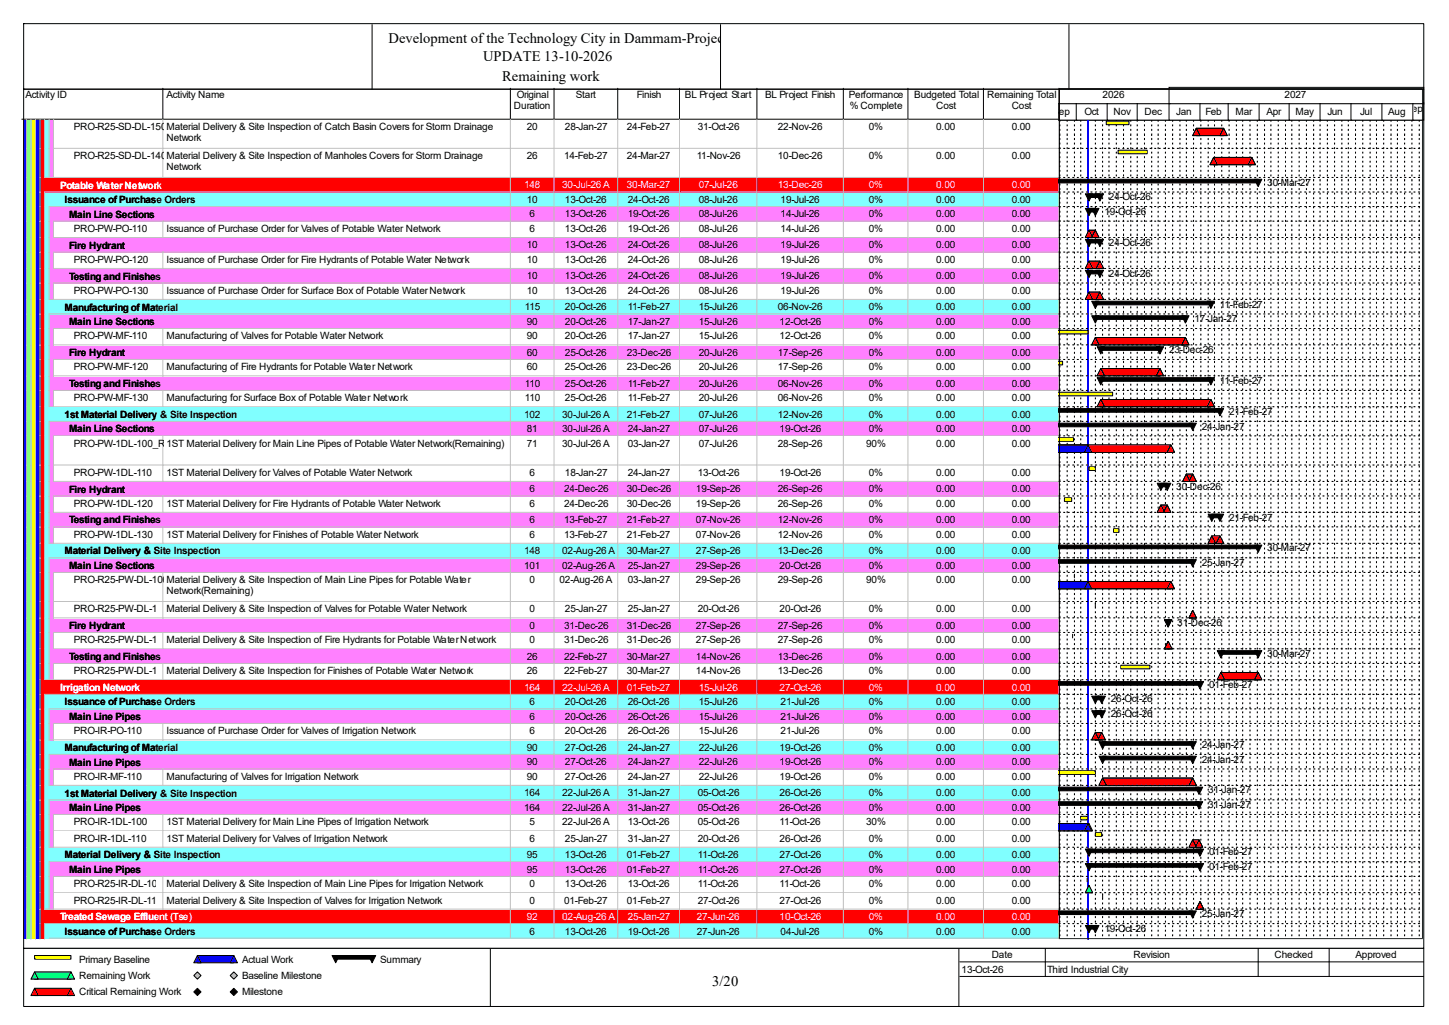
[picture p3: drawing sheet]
<svg xmlns="http://www.w3.org/2000/svg" width="420mm" height="297mm" viewBox="0 0 420 297" stroke-linecap="round" stroke-linejoin="round" font-family="sans-serif">
<defs><g id="words">
<g font-size="4.2">
<text x="112.6" y="12.4">Development of the Technology City in Dammam-Project</text>
<text x="140" y="17.7">UPDATE 13-10-2026</text>
<text x="145.5" y="23.5">Remaining work</text>
<text x="206.5" y="285.6">3/20</text>
</g>
<g font-size="2.9">
<text x="7.4" y="28.4">Activity ID</text>
<text x="48.3" y="28.4">Activity Name</text>
<text x="149.8" y="28.4">Original</text>
<text x="166.9" y="28.4">Start</text>
<text x="184.6" y="28.4">Finish</text>
<text x="198.5" y="28.4">BL Project Start</text>
<text x="221.8" y="28.4">BL Project Finish</text>
<text x="246" y="28.4">Performance</text>
<text x="265" y="28.4">Budgeted Total</text>
<text x="286.1" y="28.4">Remaining Total</text>
<text x="319.6" y="28.4">2026</text>
<text x="372.3" y="28.4">2027</text>
<text x="149" y="31.6">Duration</text>
<text x="246.3" y="31.6">% Complete</text>
<text x="271.4" y="31.6">Cost</text>
<text x="293.2" y="31.6">Cost</text>
<text x="305.1" y="33.2">Sep</text>
<text x="314.3" y="33.2">Oct</text>
<text x="322.7" y="33.2">Nov</text>
<text x="331.7" y="33.2">Dec</text>
<text x="341" y="33.2">Jan</text>
<text x="349.4" y="33.2">Feb</text>
<text x="358.1" y="33.2">Mar</text>
<text x="367.1" y="33.2">Apr</text>
<text x="375.5" y="33.2">May</text>
<text x="384.7" y="33.2">Jun</text>
<text x="394.2" y="33.2">Jul</text>
<text x="402.4" y="33.2">Aug</text>
<text x="407.4" y="32.4">Sep</text>
<text x="21.4" y="37.7">PRO-R25-SD-DL-150</text>
<text x="48.3" y="37.7">Material Delivery &amp; Site Inspection of Catch Basin Covers for Storm Drainage</text>
<text x="48.3" y="40.9">Network</text>
<text x="152.7" y="37.7">20</text>
<text x="163.7" y="37.7">28-Jan-27</text>
<text x="181.7" y="37.7">24-Feb-27</text>
<text x="202.3" y="37.7">31-Oct-26</text>
<text x="225.5" y="37.7">22-Nov-26</text>
<text x="251.8" y="37.7">0%</text>
<text x="271.4" y="37.7">0.00</text>
<text x="293.2" y="37.7">0.00</text>
<text x="21.4" y="46.1">PRO-R25-SD-DL-140</text>
<text x="48.3" y="46.1">Material Delivery &amp; Site Inspection of Manholes Covers for Storm Drainage</text>
<text x="152.7" y="46.1">26</text>
<text x="163.5" y="46.1">14-Feb-27</text>
<text x="181.7" y="46.1">24-Mar-27</text>
<text x="202" y="46.1">11-Nov-26</text>
<text x="225.5" y="46.1">10-Dec-26</text>
<text x="251.8" y="46.1">0%</text>
<text x="271.4" y="46.1">0.00</text>
<text x="293.2" y="46.1">0.00</text>
<text x="48.3" y="49.3">Network</text>
<text x="367.3" y="53.8">30-Mar-27</text>
<text x="18.7" y="58.9">Issuance of Purchase Orders</text>
<text x="152.7" y="58.8">10</text>
<text x="163.7" y="58.8">13-Oct-26</text>
<text x="181.9" y="58.8">24-Oct-26</text>
<text x="202.5" y="58.8">08-Jul-26</text>
<text x="226.2" y="58.8">19-Jul-26</text>
<text x="251.8" y="58.8">0%</text>
<text x="271.4" y="58.8">0.00</text>
<text x="293.2" y="58.8">0.00</text>
<text x="321.4" y="58">24-Oct-26</text>
<text x="20" y="63.1">Main Line Sections</text>
<text x="153.5" y="63">6</text>
<text x="163.7" y="63">13-Oct-26</text>
<text x="181.9" y="63">19-Oct-26</text>
<text x="202.5" y="63">08-Jul-26</text>
<text x="226.2" y="63">14-Jul-26</text>
<text x="251.8" y="63">0%</text>
<text x="271.4" y="63">0.00</text>
<text x="293.2" y="63">0.00</text>
<text x="320.1" y="62.2">19-Oct-26</text>
<text x="21.4" y="67.2">PRO-PW-PO-110</text>
<text x="48.3" y="67.2">Issuance of Purchase Order for Valves of Potable Water Network</text>
<text x="152.7" y="72">10</text>
<text x="153.5" y="67.2">6</text>
<text x="163.7" y="67.2">13-Oct-26</text>
<text x="163.7" y="72">13-Oct-26</text>
<text x="181.9" y="67.2">19-Oct-26</text>
<text x="181.9" y="72">24-Oct-26</text>
<text x="202.5" y="67.2">08-Jul-26</text>
<text x="202.5" y="72">08-Jul-26</text>
<text x="226.2" y="67.2">14-Jul-26</text>
<text x="226.2" y="72">19-Jul-26</text>
<text x="251.8" y="67.2">0%</text>
<text x="251.8" y="72">0%</text>
<text x="271.4" y="67.2">0.00</text>
<text x="271.4" y="72">0.00</text>
<text x="293.2" y="67.2">0.00</text>
<text x="293.2" y="72">0.00</text>
<text x="321.4" y="71.2">24-Oct-26</text>
<text x="20" y="72.1">Fire Hydrant</text>
<text x="21.4" y="76.2">PRO-PW-PO-120</text>
<text x="48.3" y="76.2">Issuance of Purchase Order for Fire Hydrants of Potable Water Network</text>
<text x="152.7" y="76.2">10</text>
<text x="163.7" y="76.2">13-Oct-26</text>
<text x="181.9" y="76.2">24-Oct-26</text>
<text x="202.5" y="76.2">08-Jul-26</text>
<text x="226.2" y="76.2">19-Jul-26</text>
<text x="251.8" y="76.2">0%</text>
<text x="271.4" y="76.2">0.00</text>
<text x="293.2" y="76.2">0.00</text>
<text x="20" y="81">Testing and Finishes</text>
<text x="152.7" y="80.9">10</text>
<text x="163.7" y="80.9">13-Oct-26</text>
<text x="181.9" y="80.9">24-Oct-26</text>
<text x="202.5" y="80.9">08-Jul-26</text>
<text x="226.2" y="80.9">19-Jul-26</text>
<text x="251.8" y="80.9">0%</text>
<text x="271.4" y="80.9">0.00</text>
<text x="293.2" y="80.9">0.00</text>
<text x="321.4" y="80.1">24-Oct-26</text>
<text x="21.4" y="85.2">PRO-PW-PO-130</text>
<text x="48.3" y="85.2">Issuance of Purchase Order for Surface Box of Potable Water Network</text>
<text x="152.1" y="89.9">115</text>
<text x="152.7" y="85.2">10</text>
<text x="163.7" y="85.2">13-Oct-26</text>
<text x="163.7" y="89.9">20-Oct-26</text>
<text x="181.9" y="85.2">24-Oct-26</text>
<text x="181.9" y="89.9">11-Feb-27</text>
<text x="202.5" y="85.2">08-Jul-26</text>
<text x="202.5" y="89.9">15-Jul-26</text>
<text x="225.5" y="89.9">06-Nov-26</text>
<text x="226.2" y="85.2">19-Jul-26</text>
<text x="251.8" y="85.2">0%</text>
<text x="251.8" y="89.9">0%</text>
<text x="271.4" y="85.2">0.00</text>
<text x="271.4" y="89.9">0.00</text>
<text x="293.2" y="85.2">0.00</text>
<text x="293.2" y="89.9">0.00</text>
<text x="353.6" y="89.1">11-Feb-27</text>
<text x="18.7" y="90">Manufacturing of Material</text>
<text x="20" y="94.2">Main Line Sections</text>
<text x="152.7" y="94.1">90</text>
<text x="163.7" y="94.1">20-Oct-26</text>
<text x="181.9" y="94.1">17-Jan-27</text>
<text x="202.5" y="94.1">15-Jul-26</text>
<text x="226" y="94.1">12-Oct-26</text>
<text x="251.8" y="94.1">0%</text>
<text x="271.4" y="94.1">0.00</text>
<text x="293.2" y="94.1">0.00</text>
<text x="346.2" y="93.3">17-Jan-27</text>
<text x="21.4" y="98.3">PRO-PW-MF-110</text>
<text x="48.3" y="98.3">Manufacturing of Valves for Potable Water Network</text>
<text x="152.7" y="98.3">90</text>
<text x="163.7" y="98.3">20-Oct-26</text>
<text x="181.9" y="98.3">17-Jan-27</text>
<text x="202.5" y="98.3">15-Jul-26</text>
<text x="226" y="98.3">12-Oct-26</text>
<text x="251.8" y="98.3">0%</text>
<text x="271.4" y="98.3">0.00</text>
<text x="293.2" y="98.3">0.00</text>
<text x="20" y="103.2">Fire Hydrant</text>
<text x="21.4" y="107.3">PRO-PW-MF-120</text>
<text x="48.3" y="107.3">Manufacturing of Fire Hydrants for Potable Water Network</text>
<text x="152.7" y="103.1">60</text>
<text x="152.7" y="107.3">60</text>
<text x="163.7" y="103.1">25-Oct-26</text>
<text x="163.7" y="107.3">25-Oct-26</text>
<text x="181.7" y="103.1">23-Dec-26</text>
<text x="181.7" y="107.3">23-Dec-26</text>
<text x="202.5" y="103.1">20-Jul-26</text>
<text x="202.5" y="107.3">20-Jul-26</text>
<text x="225.5" y="103.1">17-Sep-26</text>
<text x="225.5" y="107.3">17-Sep-26</text>
<text x="251.8" y="103.1">0%</text>
<text x="251.8" y="107.3">0%</text>
<text x="271.4" y="103.1">0.00</text>
<text x="271.4" y="107.3">0.00</text>
<text x="293.2" y="103.1">0.00</text>
<text x="293.2" y="107.3">0.00</text>
<text x="338.8" y="102.3">23-Dec-26</text>
<text x="20" y="112.1">Testing and Finishes</text>
<text x="152.1" y="112.1">110</text>
<text x="163.7" y="112.1">25-Oct-26</text>
<text x="181.9" y="112.1">11-Feb-27</text>
<text x="202.5" y="112.1">20-Jul-26</text>
<text x="225.5" y="112.1">06-Nov-26</text>
<text x="251.8" y="112.1">0%</text>
<text x="271.4" y="112.1">0.00</text>
<text x="293.2" y="112.1">0.00</text>
<text x="353.6" y="111.3">11-Feb-27</text>
<text x="21.4" y="116.3">PRO-PW-MF-130</text>
<text x="48.3" y="116.3">Manufacturing for Surface Box of Potable Water Network</text>
<text x="152.1" y="116.3">110</text>
<text x="163.7" y="116.3">25-Oct-26</text>
<text x="181.9" y="116.3">11-Feb-27</text>
<text x="202.5" y="116.3">20-Jul-26</text>
<text x="225.5" y="116.3">06-Nov-26</text>
<text x="251.8" y="116.3">0%</text>
<text x="271.4" y="116.3">0.00</text>
<text x="293.2" y="116.3">0.00</text>
<text x="18.7" y="121.1">1st Material Delivery &amp; Site Inspection</text>
<text x="20" y="125.3">Main Line Sections</text>
<text x="151.9" y="121">102</text>
<text x="152.7" y="125.2">81</text>
<text x="162.9" y="121">30-Jul-26 A</text>
<text x="162.9" y="125.2">30-Jul-26 A</text>
<text x="181.7" y="121">21-Feb-27</text>
<text x="181.9" y="125.2">24-Jan-27</text>
<text x="202.5" y="121">07-Jul-26</text>
<text x="202.5" y="125.2">07-Jul-26</text>
<text x="225.5" y="121">12-Nov-26</text>
<text x="226" y="125.2">19-Oct-26</text>
<text x="251.8" y="121">0%</text>
<text x="251.8" y="125.2">0%</text>
<text x="271.4" y="121">0.00</text>
<text x="271.4" y="125.2">0.00</text>
<text x="293.2" y="121">0.00</text>
<text x="293.2" y="125.2">0.00</text>
<text x="348.3" y="124.5">24-Jan-27</text>
<text x="356.2" y="120.2">21-Feb-27</text>
<text x="21.4" y="129.5">PRO-PW-1DL-100_R</text>
<text x="48.3" y="129.5">1ST Material Delivery for Main Line Pipes of Potable Water Network(Remaining)</text>
<text x="152.7" y="129.5">71</text>
<text x="162.9" y="129.5">30-Jul-26 A</text>
<text x="181.9" y="129.5">03-Jan-27</text>
<text x="202.5" y="129.5">07-Jul-26</text>
<text x="225.5" y="129.5">28-Sep-26</text>
<text x="251" y="129.5">90%</text>
<text x="271.4" y="129.5">0.00</text>
<text x="293.2" y="129.5">0.00</text>
<text x="21.4" y="137.9">PRO-PW-1DL-110</text>
<text x="48.3" y="137.9">1ST Material Delivery for Valves of Potable Water Network</text>
<text x="153.5" y="137.9">6</text>
<text x="163.7" y="137.9">18-Jan-27</text>
<text x="181.9" y="137.9">24-Jan-27</text>
<text x="202.3" y="137.9">13-Oct-26</text>
<text x="226" y="137.9">19-Oct-26</text>
<text x="251.8" y="137.9">0%</text>
<text x="271.4" y="137.9">0.00</text>
<text x="293.2" y="137.9">0.00</text>
<text x="20" y="142.7">Fire Hydrant</text>
<text x="153.5" y="142.7">6</text>
<text x="163.5" y="142.7">24-Dec-26</text>
<text x="181.7" y="142.7">30-Dec-26</text>
<text x="201.7" y="142.7">19-Sep-26</text>
<text x="225.5" y="142.7">26-Sep-26</text>
<text x="251.8" y="142.7">0%</text>
<text x="271.4" y="142.7">0.00</text>
<text x="293.2" y="142.7">0.00</text>
<text x="341" y="141.9">30-Dec-26</text>
<text x="21.4" y="146.9">PRO-PW-1DL-120</text>
<text x="48.3" y="146.9">1ST Material Delivery for Fire Hydrants of Potable Water Network</text>
<text x="153.5" y="146.9">6</text>
<text x="163.5" y="146.9">24-Dec-26</text>
<text x="181.7" y="146.9">30-Dec-26</text>
<text x="201.7" y="146.9">19-Sep-26</text>
<text x="225.5" y="146.9">26-Sep-26</text>
<text x="251.8" y="146.9">0%</text>
<text x="271.4" y="146.9">0.00</text>
<text x="293.2" y="146.9">0.00</text>
<text x="20" y="151.7">Testing and Finishes</text>
<text x="21.4" y="155.8">PRO-PW-1DL-130</text>
<text x="48.3" y="155.8">1ST Material Delivery for Finishes of Potable Water Network</text>
<text x="153.5" y="151.6">6</text>
<text x="153.5" y="155.8">6</text>
<text x="163.5" y="151.6">13-Feb-27</text>
<text x="163.5" y="155.8">13-Feb-27</text>
<text x="181.7" y="151.6">21-Feb-27</text>
<text x="181.7" y="155.8">21-Feb-27</text>
<text x="201.7" y="151.6">07-Nov-26</text>
<text x="201.7" y="155.8">07-Nov-26</text>
<text x="225.5" y="151.6">12-Nov-26</text>
<text x="225.5" y="155.8">12-Nov-26</text>
<text x="251.8" y="151.6">0%</text>
<text x="251.8" y="155.8">0%</text>
<text x="271.4" y="151.6">0.00</text>
<text x="271.4" y="155.8">0.00</text>
<text x="293.2" y="151.6">0.00</text>
<text x="293.2" y="155.8">0.00</text>
<text x="356.2" y="150.8">21-Feb-27</text>
<text x="18.7" y="160.7">Material Delivery &amp; Site Inspection</text>
<text x="151.9" y="160.6">148</text>
<text x="162.9" y="160.6">02-Aug-26 A</text>
<text x="181.7" y="160.6">30-Mar-27</text>
<text x="201.7" y="160.6">27-Sep-26</text>
<text x="225.5" y="160.6">13-Dec-26</text>
<text x="251.8" y="160.6">0%</text>
<text x="271.4" y="160.6">0.00</text>
<text x="293.2" y="160.6">0.00</text>
<text x="367.3" y="159.8">30-Mar-27</text>
<text x="20" y="164.9">Main Line Sections</text>
<text x="151.9" y="164.8">101</text>
<text x="162.9" y="164.8">02-Aug-26 A</text>
<text x="181.9" y="164.8">25-Jan-27</text>
<text x="201.7" y="164.8">29-Sep-26</text>
<text x="226" y="164.8">20-Oct-26</text>
<text x="251.8" y="164.8">0%</text>
<text x="271.4" y="164.8">0.00</text>
<text x="293.2" y="164.8">0.00</text>
<text x="348.3" y="164">25-Jan-27</text>
<text x="21.4" y="169">PRO-R25-PW-DL-100_R</text>
<text x="48.3" y="169">Material Delivery &amp; Site Inspection of Main Line Pipes for Potable Water</text>
<text x="48.3" y="172.2">Network(Remaining)</text>
<text x="153.5" y="169">0</text>
<text x="162.2" y="169">02-Aug-26 A</text>
<text x="181.9" y="169">03-Jan-27</text>
<text x="201.7" y="169">29-Sep-26</text>
<text x="225.5" y="169">29-Sep-26</text>
<text x="251" y="169">90%</text>
<text x="271.4" y="169">0.00</text>
<text x="293.2" y="169">0.00</text>
<text x="21.4" y="177.5">PRO-R25-PW-DL-110Material Delivery &amp; Site Inspection of Valves for Potable Water Network</text>
<text x="153.5" y="177.5">0</text>
<text x="163.7" y="177.5">25-Jan-27</text>
<text x="181.9" y="177.5">25-Jan-27</text>
<text x="202.3" y="177.5">20-Oct-26</text>
<text x="226" y="177.5">20-Oct-26</text>
<text x="251.8" y="177.5">0%</text>
<text x="271.4" y="177.5">0.00</text>
<text x="293.2" y="177.5">0.00</text>
<text x="20" y="182.3">Fire Hydrant</text>
<text x="153.5" y="182.2">0</text>
<text x="163.5" y="182.2">31-Dec-26</text>
<text x="181.7" y="182.2">31-Dec-26</text>
<text x="201.7" y="182.2">27-Sep-26</text>
<text x="225.5" y="182.2">27-Sep-26</text>
<text x="251.8" y="182.2">0%</text>
<text x="271.4" y="182.2">0.00</text>
<text x="293.2" y="182.2">0.00</text>
<text x="341.2" y="181.4">31-Dec-26</text>
<text x="20" y="191.3">Testing and Finishes</text>
<text x="21.4" y="186.4">PRO-R25-PW-DL-120Material Delivery &amp; Site Inspection of Fire Hydrants for Potable Water Network</text>
<text x="152.7" y="191.2">26</text>
<text x="153.5" y="186.4">0</text>
<text x="163.5" y="186.4">31-Dec-26</text>
<text x="163.5" y="191.2">22-Feb-27</text>
<text x="181.7" y="186.4">31-Dec-26</text>
<text x="181.7" y="191.2">30-Mar-27</text>
<text x="201.7" y="186.4">27-Sep-26</text>
<text x="201.7" y="191.2">14-Nov-26</text>
<text x="225.5" y="186.4">27-Sep-26</text>
<text x="225.5" y="191.2">13-Dec-26</text>
<text x="251.8" y="186.4">0%</text>
<text x="251.8" y="191.2">0%</text>
<text x="271.4" y="186.4">0.00</text>
<text x="271.4" y="191.2">0.00</text>
<text x="293.2" y="186.4">0.00</text>
<text x="293.2" y="191.2">0.00</text>
<text x="367.3" y="190.4">30-Mar-27</text>
<text x="21.4" y="195.4">PRO-R25-PW-DL-130Material Delivery &amp; Site Inspection for Finishes of Potable Water Network</text>
<text x="152.7" y="195.4">26</text>
<text x="163.5" y="195.4">22-Feb-27</text>
<text x="181.7" y="195.4">30-Mar-27</text>
<text x="201.7" y="195.4">14-Nov-26</text>
<text x="225.5" y="195.4">13-Dec-26</text>
<text x="251.8" y="195.4">0%</text>
<text x="271.4" y="195.4">0.00</text>
<text x="293.2" y="195.4">0.00</text>
<text x="322" y="203.5">26-Oct-26</text>
<text x="350.4" y="199.3">01-Feb-27</text>
<text x="18.7" y="204.4">Issuance of Purchase Orders</text>
<text x="20" y="208.7">Main Line Pipes</text>
<text x="153.5" y="204.3">6</text>
<text x="153.5" y="208.6">6</text>
<text x="163.7" y="204.3">20-Oct-26</text>
<text x="163.7" y="208.6">20-Oct-26</text>
<text x="181.9" y="204.3">26-Oct-26</text>
<text x="181.9" y="208.6">26-Oct-26</text>
<text x="202.5" y="204.3">15-Jul-26</text>
<text x="202.5" y="208.6">15-Jul-26</text>
<text x="226.2" y="204.3">21-Jul-26</text>
<text x="226.2" y="208.6">21-Jul-26</text>
<text x="251.8" y="204.3">0%</text>
<text x="251.8" y="208.6">0%</text>
<text x="271.4" y="204.3">0.00</text>
<text x="271.4" y="208.6">0.00</text>
<text x="293.2" y="204.3">0.00</text>
<text x="293.2" y="208.6">0.00</text>
<text x="322" y="207.8">26-Oct-26</text>
<text x="21.4" y="212.8">PRO-IR-PO-110</text>
<text x="48.3" y="212.8">Issuance of Purchase Order for Valves of Irrigation Network</text>
<text x="153.5" y="212.8">6</text>
<text x="163.7" y="212.8">20-Oct-26</text>
<text x="181.9" y="212.8">26-Oct-26</text>
<text x="202.5" y="212.8">15-Jul-26</text>
<text x="226.2" y="212.8">21-Jul-26</text>
<text x="251.8" y="212.8">0%</text>
<text x="271.4" y="212.8">0.00</text>
<text x="293.2" y="212.8">0.00</text>
<text x="18.7" y="217.6">Manufacturing of Material</text>
<text x="20" y="221.8">Main Line Pipes</text>
<text x="152.7" y="217.6">90</text>
<text x="152.7" y="221.7">90</text>
<text x="163.7" y="217.6">27-Oct-26</text>
<text x="163.7" y="221.7">27-Oct-26</text>
<text x="181.9" y="217.6">24-Jan-27</text>
<text x="181.9" y="221.7">24-Jan-27</text>
<text x="202.5" y="217.6">22-Jul-26</text>
<text x="202.5" y="221.7">22-Jul-26</text>
<text x="226" y="217.6">19-Oct-26</text>
<text x="226" y="221.7">19-Oct-26</text>
<text x="251.8" y="217.6">0%</text>
<text x="251.8" y="221.7">0%</text>
<text x="271.4" y="217.6">0.00</text>
<text x="271.4" y="221.7">0.00</text>
<text x="293.2" y="217.6">0.00</text>
<text x="293.2" y="221.7">0.00</text>
<text x="348.3" y="216.7">24-Jan-27</text>
<text x="348.3" y="221">24-Jan-27</text>
<text x="21.4" y="226">PRO-IR-MF-110</text>
<text x="48.3" y="226">Manufacturing of Valves for Irrigation Network</text>
<text x="152.7" y="226">90</text>
<text x="163.7" y="226">27-Oct-26</text>
<text x="181.9" y="226">24-Jan-27</text>
<text x="202.5" y="226">22-Jul-26</text>
<text x="226" y="226">19-Oct-26</text>
<text x="251.8" y="226">0%</text>
<text x="271.4" y="226">0.00</text>
<text x="293.2" y="226">0.00</text>
<text x="18.7" y="230.8">1st Material Delivery &amp; Site Inspection</text>
<text x="151.9" y="230.7">164</text>
<text x="162.9" y="230.7">22-Jul-26 A</text>
<text x="181.9" y="230.7">31-Jan-27</text>
<text x="202.3" y="230.7">05-Oct-26</text>
<text x="226" y="230.7">26-Oct-26</text>
<text x="251.8" y="230.7">0%</text>
<text x="271.4" y="230.7">0.00</text>
<text x="293.2" y="230.7">0.00</text>
<text x="350.2" y="229.9">31-Jan-27</text>
<text x="20" y="235">Main Line Pipes</text>
<text x="21.4" y="239.1">PRO-IR-1DL-100</text>
<text x="48.3" y="239.1">1ST Material Delivery for Main Line Pipes of Irrigation Network</text>
<text x="151.9" y="234.9">164</text>
<text x="153.5" y="239.1">5</text>
<text x="162.9" y="234.9">22-Jul-26 A</text>
<text x="162.9" y="239.1">22-Jul-26 A</text>
<text x="181.9" y="234.9">31-Jan-27</text>
<text x="181.9" y="239.1">13-Oct-26</text>
<text x="202.3" y="234.9">05-Oct-26</text>
<text x="202.3" y="239.1">05-Oct-26</text>
<text x="226" y="234.9">26-Oct-26</text>
<text x="226" y="239.1">11-Oct-26</text>
<text x="251" y="239.1">30%</text>
<text x="251.8" y="234.9">0%</text>
<text x="271.4" y="234.9">0.00</text>
<text x="271.4" y="239.1">0.00</text>
<text x="293.2" y="234.9">0.00</text>
<text x="293.2" y="239.1">0.00</text>
<text x="350.2" y="234.1">31-Jan-27</text>
<text x="21.4" y="243.9">PRO-IR-1DL-110</text>
<text x="48.3" y="243.9">1ST Material Delivery for Valves of Irrigation Network</text>
<text x="153.5" y="243.9">6</text>
<text x="163.7" y="243.9">25-Jan-27</text>
<text x="181.9" y="243.9">31-Jan-27</text>
<text x="202.3" y="243.9">20-Oct-26</text>
<text x="226" y="243.9">26-Oct-26</text>
<text x="251.8" y="243.9">0%</text>
<text x="271.4" y="243.9">0.00</text>
<text x="293.2" y="243.9">0.00</text>
<text x="18.7" y="248.8">Material Delivery &amp; Site Inspection</text>
<text x="152.7" y="248.7">95</text>
<text x="163.7" y="248.7">13-Oct-26</text>
<text x="181.7" y="248.7">01-Feb-27</text>
<text x="202.3" y="248.7">11-Oct-26</text>
<text x="226" y="248.7">27-Oct-26</text>
<text x="251.8" y="248.7">0%</text>
<text x="271.4" y="248.7">0.00</text>
<text x="293.2" y="248.7">0.00</text>
<text x="350.4" y="247.9">01-Feb-27</text>
<text x="20" y="252.9">Main Line Pipes</text>
<text x="21.4" y="257.1">PRO-R25-IR-DL-100</text>
<text x="48.3" y="257.1">Material Delivery &amp; Site Inspection of Main Line Pipes for Irrigation Network</text>
<text x="152.7" y="252.9">95</text>
<text x="153.5" y="257.1">0</text>
<text x="163.7" y="252.9">13-Oct-26</text>
<text x="163.7" y="257.1">13-Oct-26</text>
<text x="181.7" y="252.9">01-Feb-27</text>
<text x="181.9" y="257.1">13-Oct-26</text>
<text x="202.3" y="252.9">11-Oct-26</text>
<text x="202.3" y="257.1">11-Oct-26</text>
<text x="226" y="252.9">27-Oct-26</text>
<text x="226" y="257.1">11-Oct-26</text>
<text x="251.8" y="252.9">0%</text>
<text x="251.8" y="257.1">0%</text>
<text x="271.4" y="252.9">0.00</text>
<text x="271.4" y="257.1">0.00</text>
<text x="293.2" y="252.9">0.00</text>
<text x="293.2" y="257.1">0.00</text>
<text x="350.4" y="252.1">01-Feb-27</text>
<text x="21.4" y="261.8">PRO-R25-IR-DL-110</text>
<text x="48.3" y="261.8">Material Delivery &amp; Site Inspection of Valves for Irrigation Network</text>
<text x="153.5" y="261.8">0</text>
<text x="163.5" y="261.8">01-Feb-27</text>
<text x="181.7" y="261.8">01-Feb-27</text>
<text x="202.3" y="261.8">27-Oct-26</text>
<text x="226" y="261.8">27-Oct-26</text>
<text x="251.8" y="261.8">0%</text>
<text x="271.4" y="261.8">0.00</text>
<text x="293.2" y="261.8">0.00</text>
<text x="348.3" y="265.8">25-Jan-27</text>
<text x="18.7" y="270.9">Issuance of Purchase Orders</text>
<text x="153.5" y="270.8">6</text>
<text x="163.7" y="270.8">13-Oct-26</text>
<text x="181.9" y="270.8">19-Oct-26</text>
<text x="202" y="270.8">27-Jun-26</text>
<text x="226.2" y="270.8">04-Jul-26</text>
<text x="251.8" y="270.8">0%</text>
<text x="271.4" y="270.8">0.00</text>
<text x="293.2" y="270.8">0.00</text>
<text x="320.1" y="270">19-Oct-26</text>
<text x="22.9" y="279">Primary Baseline</text>
<text x="70.1" y="279">Actual Work</text>
<text x="110.2" y="279">Summary</text>
<text x="278.7" y="281.9">13-Oct-26</text>
<text x="287.4" y="277.7">Date</text>
<text x="303.5" y="281.9">Third Industrial City</text>
<text x="328.5" y="277.7">Revision</text>
<text x="369.4" y="277.7">Checked</text>
<text x="392.9" y="277.7">Approved</text>
<text x="22.9" y="283.7">Remaining Work</text>
<text x="70.1" y="283.7">Baseline Milestone</text>
<text x="22.9" y="288.5">Critical Remaining Work</text>
<text x="70.1" y="288.5">Milestone</text>
</g>
<g font-size="2.9" fill="#fff">
<text x="17.4" y="54.7">Potable Water Network</text>
<text x="151.9" y="54.6">148</text>
<text x="162.9" y="54.6">30-Jul-26 A</text>
<text x="181.7" y="54.6">30-Mar-27</text>
<text x="202.5" y="54.6">07-Jul-26</text>
<text x="225.5" y="54.6">13-Dec-26</text>
<text x="251.8" y="54.6">0%</text>
<text x="271.4" y="54.6">0.00</text>
<text x="293.2" y="54.6">0.00</text>
<text x="17.4" y="200.2">Irrigation Network</text>
<text x="151.9" y="200.1">164</text>
<text x="162.9" y="200.1">22-Jul-26 A</text>
<text x="181.7" y="200.1">01-Feb-27</text>
<text x="202.5" y="200.1">15-Jul-26</text>
<text x="226" y="200.1">27-Oct-26</text>
<text x="251.8" y="200.1">0%</text>
<text x="271.4" y="200.1">0.00</text>
<text x="293.2" y="200.1">0.00</text>
<text x="17.4" y="266.7">Treated Sewage Effluent (Tse)</text>
<text x="152.7" y="266.6">92</text>
<text x="162.9" y="266.6">02-Aug-26 A</text>
<text x="181.9" y="266.6">25-Jan-27</text>
<text x="202" y="266.6">27-Jun-26</text>
<text x="226" y="266.6">10-Oct-26</text>
<text x="251.8" y="266.6">0%</text>
<text x="271.4" y="266.6">0.00</text>
<text x="293.2" y="266.6">0.00</text>
</g>
</g></defs>
<path d="M47.2 25.6v8.9h-40.9" fill="none" stroke="#000" stroke-width=".29"/>
<path d="M47.5 25.6h100.7v9.2h-100.7z" fill="#fff"/>
<path d="M147.9 25.6v8.9h-100.7" fill="none" stroke="#000" stroke-width=".29"/>
<path d="M148.2 25.6h12.7v9.2h-12.7z" fill="#fff"/>
<path d="M160.6 25.6v8.9h-12.7" fill="none" stroke="#000" stroke-width=".29"/>
<path d="M160.9 25.6h18.4v9.2h-18.4z" fill="#fff"/>
<path d="M179 25.6v8.9h-18.4" fill="none" stroke="#000" stroke-width=".29"/>
<path d="M179.3 25.6h17.9v9.2h-17.9z" fill="#fff"/>
<path d="M197 25.6v8.9h-18" fill="none" stroke="#000" stroke-width=".29"/>
<path d="M197.2 25.6h22.5v9.2h-22.5z" fill="#fff"/>
<path d="M219.4 25.6v8.9h-22.4" fill="none" stroke="#000" stroke-width=".29"/>
<path d="M219.7 25.6h25v9.2h-25z" fill="#fff"/>
<path d="M244.4 25.6v8.9h-25" fill="none" stroke="#000" stroke-width=".29"/>
<path d="M244.7 25.6h18.7v9.2h-18.7z" fill="#fff"/>
<path d="M263.2 25.6v8.9h-18.8" fill="none" stroke="#000" stroke-width=".29"/>
<path d="M263.4 25.6h21.9v9.2h-21.9z" fill="#fff"/>
<path d="M285 25.6v8.9h-21.8" fill="none" stroke="#000" stroke-width=".29"/>
<path d="M285.3 25.6h21.9v9.2h-21.9z" fill="#fff"/>
<path d="M306.9 25.6v8.9h-21.9" fill="none" stroke="#000" stroke-width=".29"/>
<path d="M6.6 34.8h1.3v8.5h-1.3z" fill="#00f"/>
<path d="M7.6 34.5v8.7" fill="none" stroke="#c0c0c0" stroke-width=".29"/>
<path d="M7.9 34.8h1.3v8.5h-1.3z" fill="#80ff80"/>
<path d="M9 34.5v8.7" fill="none" stroke="#c0c0c0" stroke-width=".29"/>
<path d="M9.2 34.8h1.3v8.5h-1.3z" fill="#ff0"/>
<path d="M10.3 34.5v8.7" fill="none" stroke="#c0c0c0" stroke-width=".29"/>
<path d="M10.5 34.8h1.4v8.5h-1.4z" fill="#00f"/>
<path d="M11.6 34.5v8.7" fill="none" stroke="#c0c0c0" stroke-width=".29"/>
<path d="M11.9 34.8h1.3v8.5h-1.3z" fill="#f00"/>
<path d="M12.9 34.5v8.7" fill="none" stroke="#c0c0c0" stroke-width=".29"/>
<path d="M13.2 34.8h1.3v8.5h-1.3z" fill="#80ffff"/>
<path d="M14.2 34.5v8.7" fill="none" stroke="#c0c0c0" stroke-width=".29"/>
<path d="M14.5 34.8h1.3v8.5h-1.3z" fill="#ff80ff"/>
<path d="M15.6 34.5v8.7" fill="none" stroke="#c0c0c0" stroke-width=".29"/>
<path d="M15.8 34.8h31.7v8.5h-31.7z" fill="#fff"/>
<path d="M47.2 34.5v8.7M15.6 43h31.9" fill="none" stroke="#c0c0c0" stroke-width=".29"/>
<path d="M47.5 34.8h100.7v8.5h-100.7z" fill="#fff"/>
<path d="M147.9 34.5v8.5h-100.4" fill="none" stroke="#c0c0c0" stroke-width=".29"/>
<path d="M148.2 34.8h12.7v8.5h-12.7z" fill="#fff"/>
<path d="M160.6 34.5v8.5h-12.4" fill="none" stroke="#c0c0c0" stroke-width=".29"/>
<path d="M160.9 34.8h18.4v8.5h-18.4z" fill="#fff"/>
<path d="M179 34.5v8.5h-18.1" fill="none" stroke="#c0c0c0" stroke-width=".29"/>
<path d="M179.3 34.8h17.9v8.5h-17.9z" fill="#fff"/>
<path d="M197 34.5v8.5h-17.7" fill="none" stroke="#c0c0c0" stroke-width=".29"/>
<path d="M197.2 34.8h22.5v8.5h-22.5z" fill="#fff"/>
<path d="M219.4 34.5v8.5h-22.2" fill="none" stroke="#c0c0c0" stroke-width=".29"/>
<path d="M219.7 34.8h25v8.5h-25z" fill="#fff"/>
<path d="M244.4 34.5v8.5h-24.7" fill="none" stroke="#c0c0c0" stroke-width=".29"/>
<path d="M244.7 34.8h18.7v8.5h-18.7z" fill="#fff"/>
<path d="M263.2 34.5v8.5h-18.5" fill="none" stroke="#c0c0c0" stroke-width=".29"/>
<path d="M263.4 34.8h21.9v8.5h-21.9z" fill="#fff"/>
<path d="M285 34.5v8.5h-21.6" fill="none" stroke="#c0c0c0" stroke-width=".29"/>
<path d="M285.3 34.8h21.9v8.5h-21.9z" fill="#fff"/>
<path d="M306.9 34.5v8.5h-21.6" fill="none" stroke="#c0c0c0" stroke-width=".29"/>
<path d="M6.6 43.3h1.3v8.4h-1.3z" fill="#00f"/>
<path d="M7.6 43v8.7" fill="none" stroke="#c0c0c0" stroke-width=".29"/>
<path d="M7.9 43.3h1.3v8.4h-1.3z" fill="#80ff80"/>
<path d="M9 43v8.7" fill="none" stroke="#c0c0c0" stroke-width=".29"/>
<path d="M9.2 43.3h1.3v8.4h-1.3z" fill="#ff0"/>
<path d="M10.3 43v8.7" fill="none" stroke="#c0c0c0" stroke-width=".29"/>
<path d="M10.5 43.3h1.4v8.4h-1.4z" fill="#00f"/>
<path d="M11.6 43v8.7" fill="none" stroke="#c0c0c0" stroke-width=".29"/>
<path d="M11.9 43.3h1.3v8.4h-1.3z" fill="#f00"/>
<path d="M12.9 43v8.7" fill="none" stroke="#c0c0c0" stroke-width=".29"/>
<path d="M13.2 43.3h1.3v8.4h-1.3z" fill="#80ffff"/>
<path d="M12.9 51.4h1.6M14.2 43v8.7" fill="none" stroke="#c0c0c0" stroke-width=".29"/>
<path d="M14.5 43.3h1.3v8.4h-1.3z" fill="#ff80ff"/>
<path d="M14.2 51.4h1.6M15.6 43v8.7" fill="none" stroke="#c0c0c0" stroke-width=".29"/>
<path d="M15.8 43.3h31.7v8.4h-31.7z" fill="#fff"/>
<path d="M15.6 51.4h31.9M47.2 43v8.7" fill="none" stroke="#c0c0c0" stroke-width=".29"/>
<path d="M47.5 43.3h100.7v8.4h-100.7z" fill="#fff"/>
<path d="M147.9 43v8.4h-100.4" fill="none" stroke="#c0c0c0" stroke-width=".29"/>
<path d="M148.2 43.3h12.7v8.4h-12.7z" fill="#fff"/>
<path d="M160.6 43v8.4h-12.4" fill="none" stroke="#c0c0c0" stroke-width=".29"/>
<path d="M160.9 43.3h18.4v8.4h-18.4z" fill="#fff"/>
<path d="M179 43v8.4h-18.1" fill="none" stroke="#c0c0c0" stroke-width=".29"/>
<path d="M179.3 43.3h17.9v8.4h-17.9z" fill="#fff"/>
<path d="M197 43v8.4h-17.7" fill="none" stroke="#c0c0c0" stroke-width=".29"/>
<path d="M197.2 43.3h22.5v8.4h-22.5z" fill="#fff"/>
<path d="M219.4 43v8.4h-22.2" fill="none" stroke="#c0c0c0" stroke-width=".29"/>
<path d="M219.7 43.3h25v8.4h-25z" fill="#fff"/>
<path d="M244.4 43v8.4h-24.7" fill="none" stroke="#c0c0c0" stroke-width=".29"/>
<path d="M244.7 43.3h18.7v8.4h-18.7z" fill="#fff"/>
<path d="M263.2 43v8.4h-18.5" fill="none" stroke="#c0c0c0" stroke-width=".29"/>
<path d="M263.4 43.3h21.9v8.4h-21.9z" fill="#fff"/>
<path d="M285 43v8.4h-21.6" fill="none" stroke="#c0c0c0" stroke-width=".29"/>
<path d="M285.3 43.3h21.9v8.4h-21.9z" fill="#fff"/>
<path d="M306.9 43v8.4h-21.6" fill="none" stroke="#c0c0c0" stroke-width=".29"/>
<path d="M6.6 51.7h1.3v4.2h-1.3z" fill="#00f"/>
<path d="M7.6 51.4v4.5" fill="none" stroke="#c0c0c0" stroke-width=".29"/>
<path d="M7.9 51.7h1.3v4.2h-1.3z" fill="#80ff80"/>
<path d="M9 51.4v4.5" fill="none" stroke="#c0c0c0" stroke-width=".29"/>
<path d="M9.2 51.7h1.3v4.2h-1.3z" fill="#ff0"/>
<path d="M10.3 51.4v4.5" fill="none" stroke="#c0c0c0" stroke-width=".29"/>
<path d="M10.5 51.7h1.4v4.2h-1.4z" fill="#00f"/>
<path d="M11.6 51.4v4.5" fill="none" stroke="#c0c0c0" stroke-width=".29"/>
<path d="M11.9 51.7h35.6v4.2h-35.6z" fill="#f00"/>
<path d="M12.9 55.6h34.6" fill="none" stroke="#c0c0c0" stroke-width=".29"/>
<path d="M47.5 51.7h100.7v4.2h-100.7z" fill="#f00"/>
<path d="M147.9 51.4v4.2h-100.4" fill="none" stroke="#c0c0c0" stroke-width=".29"/>
<path d="M148.2 51.7h12.7v4.2h-12.7z" fill="#f00"/>
<path d="M160.6 51.4v4.2h-12.4" fill="none" stroke="#c0c0c0" stroke-width=".29"/>
<path d="M160.9 51.7h18.4v4.2h-18.4z" fill="#f00"/>
<path d="M179 51.4v4.2h-18.1" fill="none" stroke="#c0c0c0" stroke-width=".29"/>
<path d="M179.3 51.7h17.9v4.2h-17.9z" fill="#f00"/>
<path d="M197 51.4v4.2h-17.7" fill="none" stroke="#c0c0c0" stroke-width=".29"/>
<path d="M197.2 51.7h22.5v4.2h-22.5z" fill="#f00"/>
<path d="M219.4 51.4v4.2h-22.2" fill="none" stroke="#c0c0c0" stroke-width=".29"/>
<path d="M219.7 51.7h25v4.2h-25z" fill="#f00"/>
<path d="M244.4 51.4v4.2h-24.7" fill="none" stroke="#c0c0c0" stroke-width=".29"/>
<path d="M244.7 51.7h18.7v4.2h-18.7z" fill="#f00"/>
<path d="M263.2 51.4v4.2h-18.5" fill="none" stroke="#c0c0c0" stroke-width=".29"/>
<path d="M263.4 51.7h21.9v4.2h-21.9z" fill="#f00"/>
<path d="M285 51.4v4.2h-21.6" fill="none" stroke="#c0c0c0" stroke-width=".29"/>
<path d="M285.3 51.7h21.9v4.2h-21.9z" fill="#f00"/>
<path d="M306.9 51.4v4.2h-21.6" fill="none" stroke="#c0c0c0" stroke-width=".29"/>
<path d="M6.6 55.9h1.3v4.2h-1.3z" fill="#00f"/>
<path d="M7.6 55.6v4.5" fill="none" stroke="#c0c0c0" stroke-width=".29"/>
<path d="M7.9 55.9h1.3v4.2h-1.3z" fill="#80ff80"/>
<path d="M9 55.6v4.5" fill="none" stroke="#c0c0c0" stroke-width=".29"/>
<path d="M9.2 55.9h1.3v4.2h-1.3z" fill="#ff0"/>
<path d="M10.3 55.6v4.5" fill="none" stroke="#c0c0c0" stroke-width=".29"/>
<path d="M10.5 55.9h1.4v4.2h-1.4z" fill="#00f"/>
<path d="M11.6 55.6v4.5" fill="none" stroke="#c0c0c0" stroke-width=".29"/>
<path d="M11.9 55.9h1.3v4.2h-1.3z" fill="#f00"/>
<path d="M12.9 55.6v4.5" fill="none" stroke="#c0c0c0" stroke-width=".29"/>
<path d="M13.2 55.9h34.3v4.2h-34.3z" fill="#80ffff"/>
<path d="M14.2 59.9h33.3" fill="none" stroke="#c0c0c0" stroke-width=".29"/>
<path d="M47.5 55.9h100.7v4.2h-100.7z" fill="#80ffff"/>
<path d="M147.9 55.6v4.3h-100.4" fill="none" stroke="#c0c0c0" stroke-width=".29"/>
<path d="M148.2 55.9h12.7v4.2h-12.7z" fill="#80ffff"/>
<path d="M160.6 55.6v4.3h-12.4" fill="none" stroke="#c0c0c0" stroke-width=".29"/>
<path d="M160.9 55.9h18.4v4.2h-18.4z" fill="#80ffff"/>
<path d="M179 55.6v4.3h-18.1" fill="none" stroke="#c0c0c0" stroke-width=".29"/>
<path d="M179.3 55.9h17.9v4.2h-17.9z" fill="#80ffff"/>
<path d="M197 55.6v4.3h-17.7" fill="none" stroke="#c0c0c0" stroke-width=".29"/>
<path d="M197.2 55.9h22.5v4.2h-22.5z" fill="#80ffff"/>
<path d="M219.4 55.6v4.3h-22.2" fill="none" stroke="#c0c0c0" stroke-width=".29"/>
<path d="M219.7 55.9h25v4.2h-25z" fill="#80ffff"/>
<path d="M244.4 55.6v4.3h-24.7" fill="none" stroke="#c0c0c0" stroke-width=".29"/>
<path d="M244.7 55.9h18.7v4.2h-18.7z" fill="#80ffff"/>
<path d="M263.2 55.6v4.3h-18.5" fill="none" stroke="#c0c0c0" stroke-width=".29"/>
<path d="M263.4 55.9h21.9v4.2h-21.9z" fill="#80ffff"/>
<path d="M285 55.6v4.3h-21.6" fill="none" stroke="#c0c0c0" stroke-width=".29"/>
<path d="M285.3 55.9h21.9v4.2h-21.9z" fill="#80ffff"/>
<path d="M306.9 55.6v4.3h-21.6" fill="none" stroke="#c0c0c0" stroke-width=".29"/>
<path d="M6.6 60.1h1.3v4.2h-1.3z" fill="#00f"/>
<path d="M7.6 59.9v4.4" fill="none" stroke="#c0c0c0" stroke-width=".29"/>
<path d="M7.9 60.1h1.3v4.2h-1.3z" fill="#80ff80"/>
<path d="M9 59.9v4.4" fill="none" stroke="#c0c0c0" stroke-width=".29"/>
<path d="M9.2 60.1h1.3v4.2h-1.3z" fill="#ff0"/>
<path d="M10.3 59.9v4.4" fill="none" stroke="#c0c0c0" stroke-width=".29"/>
<path d="M10.5 60.1h1.4v4.2h-1.4z" fill="#00f"/>
<path d="M11.6 59.9v4.4" fill="none" stroke="#c0c0c0" stroke-width=".29"/>
<path d="M11.9 60.1h1.3v4.2h-1.3z" fill="#f00"/>
<path d="M12.9 59.9v4.4" fill="none" stroke="#c0c0c0" stroke-width=".29"/>
<path d="M13.2 60.1h1.3v4.2h-1.3z" fill="#80ffff"/>
<path d="M14.2 59.9v4.4" fill="none" stroke="#c0c0c0" stroke-width=".29"/>
<path d="M14.5 60.1h33v4.2h-33z" fill="#ff80ff"/>
<path d="M15.6 64.1h31.9" fill="none" stroke="#c0c0c0" stroke-width=".29"/>
<path d="M47.5 60.1h100.7v4.2h-100.7z" fill="#ff80ff"/>
<path d="M147.9 59.9v4.2h-100.4" fill="none" stroke="#c0c0c0" stroke-width=".29"/>
<path d="M148.2 60.1h12.7v4.2h-12.7z" fill="#ff80ff"/>
<path d="M160.6 59.9v4.2h-12.4" fill="none" stroke="#c0c0c0" stroke-width=".29"/>
<path d="M160.9 60.1h18.4v4.2h-18.4z" fill="#ff80ff"/>
<path d="M179 59.9v4.2h-18.1" fill="none" stroke="#c0c0c0" stroke-width=".29"/>
<path d="M179.3 60.1h17.9v4.2h-17.9z" fill="#ff80ff"/>
<path d="M197 59.9v4.2h-17.7" fill="none" stroke="#c0c0c0" stroke-width=".29"/>
<path d="M197.2 60.1h22.5v4.2h-22.5z" fill="#ff80ff"/>
<path d="M219.4 59.9v4.2h-22.2" fill="none" stroke="#c0c0c0" stroke-width=".29"/>
<path d="M219.7 60.1h25v4.2h-25z" fill="#ff80ff"/>
<path d="M244.4 59.9v4.2h-24.7" fill="none" stroke="#c0c0c0" stroke-width=".29"/>
<path d="M244.7 60.1h18.7v4.2h-18.7z" fill="#ff80ff"/>
<path d="M263.2 59.9v4.2h-18.5" fill="none" stroke="#c0c0c0" stroke-width=".29"/>
<path d="M263.4 60.1h21.9v4.2h-21.9z" fill="#ff80ff"/>
<path d="M285 59.9v4.2h-21.6" fill="none" stroke="#c0c0c0" stroke-width=".29"/>
<path d="M285.3 60.1h21.9v4.2h-21.9z" fill="#ff80ff"/>
<path d="M306.9 59.9v4.2h-21.6" fill="none" stroke="#c0c0c0" stroke-width=".29"/>
<path d="M6.6 64.3h1.3v4.8h-1.3z" fill="#00f"/>
<path d="M7.6 64.1v5" fill="none" stroke="#c0c0c0" stroke-width=".29"/>
<path d="M7.9 64.3h1.3v4.8h-1.3z" fill="#80ff80"/>
<path d="M9 64.1v5" fill="none" stroke="#c0c0c0" stroke-width=".29"/>
<path d="M9.2 64.3h1.3v4.8h-1.3z" fill="#ff0"/>
<path d="M10.3 64.1v5" fill="none" stroke="#c0c0c0" stroke-width=".29"/>
<path d="M10.5 64.3h1.4v4.8h-1.4z" fill="#00f"/>
<path d="M11.6 64.1v5" fill="none" stroke="#c0c0c0" stroke-width=".29"/>
<path d="M11.9 64.3h1.3v4.8h-1.3z" fill="#f00"/>
<path d="M12.9 64.1v5" fill="none" stroke="#c0c0c0" stroke-width=".29"/>
<path d="M13.2 64.3h1.3v4.8h-1.3z" fill="#80ffff"/>
<path d="M14.2 64.1v5" fill="none" stroke="#c0c0c0" stroke-width=".29"/>
<path d="M14.5 64.3h1.3v4.8h-1.3z" fill="#ff80ff"/>
<path d="M15.6 64.1v5" fill="none" stroke="#c0c0c0" stroke-width=".29"/>
<path d="M15.8 64.3h31.7v4.8h-31.7z" fill="#fff"/>
<path d="M15.6 68.8h31.9M47.2 64.1v5" fill="none" stroke="#c0c0c0" stroke-width=".29"/>
<path d="M47.5 64.3h100.7v4.8h-100.7z" fill="#fff"/>
<path d="M147.9 64.1v4.7h-100.4" fill="none" stroke="#c0c0c0" stroke-width=".29"/>
<path d="M148.2 64.3h12.7v4.8h-12.7z" fill="#fff"/>
<path d="M160.6 64.1v4.7h-12.4" fill="none" stroke="#c0c0c0" stroke-width=".29"/>
<path d="M160.9 64.3h18.4v4.8h-18.4z" fill="#fff"/>
<path d="M179 64.1v4.7h-18.1" fill="none" stroke="#c0c0c0" stroke-width=".29"/>
<path d="M179.3 64.3h17.9v4.8h-17.9z" fill="#fff"/>
<path d="M197 64.1v4.7h-17.7" fill="none" stroke="#c0c0c0" stroke-width=".29"/>
<path d="M197.2 64.3h22.5v4.8h-22.5z" fill="#fff"/>
<path d="M219.4 64.1v4.7h-22.2" fill="none" stroke="#c0c0c0" stroke-width=".29"/>
<path d="M219.7 64.3h25v4.8h-25z" fill="#fff"/>
<path d="M244.4 64.1v4.7h-24.7" fill="none" stroke="#c0c0c0" stroke-width=".29"/>
<path d="M244.7 64.3h18.7v4.8h-18.7z" fill="#fff"/>
<path d="M263.2 64.1v4.7h-18.5" fill="none" stroke="#c0c0c0" stroke-width=".29"/>
<path d="M263.4 64.3h21.9v4.8h-21.9z" fill="#fff"/>
<path d="M285 64.1v4.7h-21.6" fill="none" stroke="#c0c0c0" stroke-width=".29"/>
<path d="M285.3 64.3h21.9v4.8h-21.9z" fill="#fff"/>
<path d="M306.9 64.1v4.7h-21.6" fill="none" stroke="#c0c0c0" stroke-width=".29"/>
<path d="M6.6 69.1h1.3v4.2h-1.3z" fill="#00f"/>
<path d="M7.6 68.8v4.5" fill="none" stroke="#c0c0c0" stroke-width=".29"/>
<path d="M7.9 69.1h1.3v4.2h-1.3z" fill="#80ff80"/>
<path d="M9 68.8v4.5" fill="none" stroke="#c0c0c0" stroke-width=".29"/>
<path d="M9.2 69.1h1.3v4.2h-1.3z" fill="#ff0"/>
<path d="M10.3 68.8v4.5" fill="none" stroke="#c0c0c0" stroke-width=".29"/>
<path d="M10.5 69.1h1.4v4.2h-1.4z" fill="#00f"/>
<path d="M11.6 68.8v4.5" fill="none" stroke="#c0c0c0" stroke-width=".29"/>
<path d="M11.9 69.1h1.3v4.2h-1.3z" fill="#f00"/>
<path d="M12.9 68.8v4.5" fill="none" stroke="#c0c0c0" stroke-width=".29"/>
<path d="M13.2 69.1h1.3v4.2h-1.3z" fill="#80ffff"/>
<path d="M14.2 68.8v4.5" fill="none" stroke="#c0c0c0" stroke-width=".29"/>
<path d="M14.5 69.1h33v4.2h-33z" fill="#ff80ff"/>
<path d="M15.6 73h31.9" fill="none" stroke="#c0c0c0" stroke-width=".29"/>
<path d="M47.5 69.1h100.7v4.2h-100.7z" fill="#ff80ff"/>
<path d="M147.9 68.8v4.2h-100.4" fill="none" stroke="#c0c0c0" stroke-width=".29"/>
<path d="M148.2 69.1h12.7v4.2h-12.7z" fill="#ff80ff"/>
<path d="M160.6 68.8v4.2h-12.4" fill="none" stroke="#c0c0c0" stroke-width=".29"/>
<path d="M160.9 69.1h18.4v4.2h-18.4z" fill="#ff80ff"/>
<path d="M179 68.8v4.2h-18.1" fill="none" stroke="#c0c0c0" stroke-width=".29"/>
<path d="M179.3 69.1h17.9v4.2h-17.9z" fill="#ff80ff"/>
<path d="M197 68.8v4.2h-17.7" fill="none" stroke="#c0c0c0" stroke-width=".29"/>
<path d="M197.2 69.1h22.5v4.2h-22.5z" fill="#ff80ff"/>
<path d="M219.4 68.8v4.2h-22.2" fill="none" stroke="#c0c0c0" stroke-width=".29"/>
<path d="M219.7 69.1h25v4.2h-25z" fill="#ff80ff"/>
<path d="M244.4 68.8v4.2h-24.7" fill="none" stroke="#c0c0c0" stroke-width=".29"/>
<path d="M244.7 69.1h18.7v4.2h-18.7z" fill="#ff80ff"/>
<path d="M263.2 68.8v4.2h-18.5" fill="none" stroke="#c0c0c0" stroke-width=".29"/>
<path d="M263.4 69.1h21.9v4.2h-21.9z" fill="#ff80ff"/>
<path d="M285 68.8v4.2h-21.6" fill="none" stroke="#c0c0c0" stroke-width=".29"/>
<path d="M285.3 69.1h21.9v4.2h-21.9z" fill="#ff80ff"/>
<path d="M306.9 68.8v4.2h-21.6" fill="none" stroke="#c0c0c0" stroke-width=".29"/>
<path d="M6.6 73.3h1.3v4.8h-1.3z" fill="#00f"/>
<path d="M7.6 73v5.1" fill="none" stroke="#c0c0c0" stroke-width=".29"/>
<path d="M7.9 73.3h1.3v4.8h-1.3z" fill="#80ff80"/>
<path d="M9 73v5.1" fill="none" stroke="#c0c0c0" stroke-width=".29"/>
<path d="M9.2 73.3h1.3v4.8h-1.3z" fill="#ff0"/>
<path d="M10.3 73v5.1" fill="none" stroke="#c0c0c0" stroke-width=".29"/>
<path d="M10.5 73.3h1.4v4.8h-1.4z" fill="#00f"/>
<path d="M11.6 73v5.1" fill="none" stroke="#c0c0c0" stroke-width=".29"/>
<path d="M11.9 73.3h1.3v4.8h-1.3z" fill="#f00"/>
<path d="M12.9 73v5.1" fill="none" stroke="#c0c0c0" stroke-width=".29"/>
<path d="M13.2 73.3h1.3v4.8h-1.3z" fill="#80ffff"/>
<path d="M14.2 73v5.1" fill="none" stroke="#c0c0c0" stroke-width=".29"/>
<path d="M14.5 73.3h1.3v4.8h-1.3z" fill="#ff80ff"/>
<path d="M15.6 73v5.1" fill="none" stroke="#c0c0c0" stroke-width=".29"/>
<path d="M15.8 73.3h31.7v4.8h-31.7z" fill="#fff"/>
<path d="M15.6 77.8h31.9M47.2 73v5.1" fill="none" stroke="#c0c0c0" stroke-width=".29"/>
<path d="M47.5 73.3h100.7v4.8h-100.7z" fill="#fff"/>
<path d="M147.9 73v4.8h-100.4" fill="none" stroke="#c0c0c0" stroke-width=".29"/>
<path d="M148.2 73.3h12.7v4.8h-12.7z" fill="#fff"/>
<path d="M160.6 73v4.8h-12.4" fill="none" stroke="#c0c0c0" stroke-width=".29"/>
<path d="M160.9 73.3h18.4v4.8h-18.4z" fill="#fff"/>
<path d="M179 73v4.8h-18.1" fill="none" stroke="#c0c0c0" stroke-width=".29"/>
<path d="M179.3 73.3h17.9v4.8h-17.9z" fill="#fff"/>
<path d="M197 73v4.8h-17.7" fill="none" stroke="#c0c0c0" stroke-width=".29"/>
<path d="M197.2 73.3h22.5v4.8h-22.5z" fill="#fff"/>
<path d="M219.4 73v4.8h-22.2" fill="none" stroke="#c0c0c0" stroke-width=".29"/>
<path d="M219.7 73.3h25v4.8h-25z" fill="#fff"/>
<path d="M244.4 73v4.8h-24.7" fill="none" stroke="#c0c0c0" stroke-width=".29"/>
<path d="M244.7 73.3h18.7v4.8h-18.7z" fill="#fff"/>
<path d="M263.2 73v4.8h-18.5" fill="none" stroke="#c0c0c0" stroke-width=".29"/>
<path d="M263.4 73.3h21.9v4.8h-21.9z" fill="#fff"/>
<path d="M285 73v4.8h-21.6" fill="none" stroke="#c0c0c0" stroke-width=".29"/>
<path d="M285.3 73.3h21.9v4.8h-21.9z" fill="#fff"/>
<path d="M306.9 73v4.8h-21.6" fill="none" stroke="#c0c0c0" stroke-width=".29"/>
<path d="M6.6 78.1h1.3v4.2h-1.3z" fill="#00f"/>
<path d="M7.6 77.8v4.5" fill="none" stroke="#c0c0c0" stroke-width=".29"/>
<path d="M7.9 78.1h1.3v4.2h-1.3z" fill="#80ff80"/>
<path d="M9 77.8v4.5" fill="none" stroke="#c0c0c0" stroke-width=".29"/>
<path d="M9.2 78.1h1.3v4.2h-1.3z" fill="#ff0"/>
<path d="M10.3 77.8v4.5" fill="none" stroke="#c0c0c0" stroke-width=".29"/>
<path d="M10.5 78.1h1.4v4.2h-1.4z" fill="#00f"/>
<path d="M11.6 77.8v4.5" fill="none" stroke="#c0c0c0" stroke-width=".29"/>
<path d="M11.9 78.1h1.3v4.2h-1.3z" fill="#f00"/>
<path d="M12.9 77.8v4.5" fill="none" stroke="#c0c0c0" stroke-width=".29"/>
<path d="M13.2 78.1h1.3v4.2h-1.3z" fill="#80ffff"/>
<path d="M14.2 77.8v4.5" fill="none" stroke="#c0c0c0" stroke-width=".29"/>
<path d="M14.5 78.1h33v4.2h-33z" fill="#ff80ff"/>
<path d="M15.6 82h31.9" fill="none" stroke="#c0c0c0" stroke-width=".29"/>
<path d="M47.5 78.1h100.7v4.2h-100.7z" fill="#ff80ff"/>
<path d="M147.9 77.8v4.2h-100.4" fill="none" stroke="#c0c0c0" stroke-width=".29"/>
<path d="M148.2 78.1h12.7v4.2h-12.7z" fill="#ff80ff"/>
<path d="M160.6 77.8v4.2h-12.4" fill="none" stroke="#c0c0c0" stroke-width=".29"/>
<path d="M160.9 78.1h18.4v4.2h-18.4z" fill="#ff80ff"/>
<path d="M179 77.8v4.2h-18.1" fill="none" stroke="#c0c0c0" stroke-width=".29"/>
<path d="M179.3 78.1h17.9v4.2h-17.9z" fill="#ff80ff"/>
<path d="M197 77.8v4.2h-17.7" fill="none" stroke="#c0c0c0" stroke-width=".29"/>
<path d="M197.2 78.1h22.5v4.2h-22.5z" fill="#ff80ff"/>
<path d="M219.4 77.8v4.2h-22.2" fill="none" stroke="#c0c0c0" stroke-width=".29"/>
<path d="M219.7 78.1h25v4.2h-25z" fill="#ff80ff"/>
<path d="M244.4 77.8v4.2h-24.7" fill="none" stroke="#c0c0c0" stroke-width=".29"/>
<path d="M244.7 78.1h18.7v4.2h-18.7z" fill="#ff80ff"/>
<path d="M263.2 77.8v4.2h-18.5" fill="none" stroke="#c0c0c0" stroke-width=".29"/>
<path d="M263.4 78.1h21.9v4.2h-21.9z" fill="#ff80ff"/>
<path d="M285 77.8v4.2h-21.6" fill="none" stroke="#c0c0c0" stroke-width=".29"/>
<path d="M285.3 78.1h21.9v4.2h-21.9z" fill="#ff80ff"/>
<path d="M306.9 77.8v4.2h-21.6" fill="none" stroke="#c0c0c0" stroke-width=".29"/>
<path d="M6.6 82.3h1.3v4.7h-1.3z" fill="#00f"/>
<path d="M7.6 82v5" fill="none" stroke="#c0c0c0" stroke-width=".29"/>
<path d="M7.9 82.3h1.3v4.7h-1.3z" fill="#80ff80"/>
<path d="M9 82v5" fill="none" stroke="#c0c0c0" stroke-width=".29"/>
<path d="M9.2 82.3h1.3v4.7h-1.3z" fill="#ff0"/>
<path d="M10.3 82v5" fill="none" stroke="#c0c0c0" stroke-width=".29"/>
<path d="M10.5 82.3h1.4v4.7h-1.4z" fill="#00f"/>
<path d="M11.6 82v5" fill="none" stroke="#c0c0c0" stroke-width=".29"/>
<path d="M11.9 82.3h1.3v4.7h-1.3z" fill="#f00"/>
<path d="M12.9 82v5" fill="none" stroke="#c0c0c0" stroke-width=".29"/>
<path d="M13.2 82.3h1.3v4.7h-1.3z" fill="#80ffff"/>
<path d="M14.2 82v5" fill="none" stroke="#c0c0c0" stroke-width=".29"/>
<path d="M14.5 82.3h1.3v4.7h-1.3z" fill="#ff80ff"/>
<path d="M14.2 86.8h1.6M15.6 82v5" fill="none" stroke="#c0c0c0" stroke-width=".29"/>
<path d="M15.8 82.3h31.7v4.7h-31.7z" fill="#fff"/>
<path d="M15.6 86.8h31.9M47.2 82v5" fill="none" stroke="#c0c0c0" stroke-width=".29"/>
<path d="M47.5 82.3h100.7v4.7h-100.7z" fill="#fff"/>
<path d="M147.9 82v4.8h-100.4" fill="none" stroke="#c0c0c0" stroke-width=".29"/>
<path d="M148.2 82.3h12.7v4.7h-12.7z" fill="#fff"/>
<path d="M160.6 82v4.8h-12.4" fill="none" stroke="#c0c0c0" stroke-width=".29"/>
<path d="M160.9 82.3h18.4v4.7h-18.4z" fill="#fff"/>
<path d="M179 82v4.8h-18.1" fill="none" stroke="#c0c0c0" stroke-width=".29"/>
<path d="M179.3 82.3h17.9v4.7h-17.9z" fill="#fff"/>
<path d="M197 82v4.8h-17.7" fill="none" stroke="#c0c0c0" stroke-width=".29"/>
<path d="M197.2 82.3h22.5v4.7h-22.5z" fill="#fff"/>
<path d="M219.4 82v4.8h-22.2" fill="none" stroke="#c0c0c0" stroke-width=".29"/>
<path d="M219.7 82.3h25v4.7h-25z" fill="#fff"/>
<path d="M244.4 82v4.8h-24.7" fill="none" stroke="#c0c0c0" stroke-width=".29"/>
<path d="M244.7 82.3h18.7v4.7h-18.7z" fill="#fff"/>
<path d="M263.2 82v4.8h-18.5" fill="none" stroke="#c0c0c0" stroke-width=".29"/>
<path d="M263.4 82.3h21.9v4.7h-21.9z" fill="#fff"/>
<path d="M285 82v4.8h-21.6" fill="none" stroke="#c0c0c0" stroke-width=".29"/>
<path d="M285.3 82.3h21.9v4.7h-21.9z" fill="#fff"/>
<path d="M306.9 82v4.8h-21.6" fill="none" stroke="#c0c0c0" stroke-width=".29"/>
<path d="M6.6 87h1.3v4.2h-1.3z" fill="#00f"/>
<path d="M7.6 86.8v4.4" fill="none" stroke="#c0c0c0" stroke-width=".29"/>
<path d="M7.9 87h1.3v4.2h-1.3z" fill="#80ff80"/>
<path d="M9 86.8v4.4" fill="none" stroke="#c0c0c0" stroke-width=".29"/>
<path d="M9.2 87h1.3v4.2h-1.3z" fill="#ff0"/>
<path d="M10.3 86.8v4.4" fill="none" stroke="#c0c0c0" stroke-width=".29"/>
<path d="M10.5 87h1.4v4.2h-1.4z" fill="#00f"/>
<path d="M11.6 86.8v4.4" fill="none" stroke="#c0c0c0" stroke-width=".29"/>
<path d="M11.9 87h1.3v4.2h-1.3z" fill="#f00"/>
<path d="M12.9 86.8v4.4" fill="none" stroke="#c0c0c0" stroke-width=".29"/>
<path d="M13.2 87h34.3v4.2h-34.3z" fill="#80ffff"/>
<path d="M14.2 91h33.3" fill="none" stroke="#c0c0c0" stroke-width=".29"/>
<path d="M47.5 87h100.7v4.2h-100.7z" fill="#80ffff"/>
<path d="M147.9 86.8v4.2h-100.4" fill="none" stroke="#c0c0c0" stroke-width=".29"/>
<path d="M148.2 87h12.7v4.2h-12.7z" fill="#80ffff"/>
<path d="M160.6 86.8v4.2h-12.4" fill="none" stroke="#c0c0c0" stroke-width=".29"/>
<path d="M160.9 87h18.4v4.2h-18.4z" fill="#80ffff"/>
<path d="M179 86.8v4.2h-18.1" fill="none" stroke="#c0c0c0" stroke-width=".29"/>
<path d="M179.3 87h17.9v4.2h-17.9z" fill="#80ffff"/>
<path d="M197 86.8v4.2h-17.7" fill="none" stroke="#c0c0c0" stroke-width=".29"/>
<path d="M197.2 87h22.5v4.2h-22.5z" fill="#80ffff"/>
<path d="M219.4 86.8v4.2h-22.2" fill="none" stroke="#c0c0c0" stroke-width=".29"/>
<path d="M219.7 87h25v4.2h-25z" fill="#80ffff"/>
<path d="M244.4 86.8v4.2h-24.7" fill="none" stroke="#c0c0c0" stroke-width=".29"/>
<path d="M244.7 87h18.7v4.2h-18.7z" fill="#80ffff"/>
<path d="M263.2 86.8v4.2h-18.5" fill="none" stroke="#c0c0c0" stroke-width=".29"/>
<path d="M263.4 87h21.9v4.2h-21.9z" fill="#80ffff"/>
<path d="M285 86.8v4.2h-21.6" fill="none" stroke="#c0c0c0" stroke-width=".29"/>
<path d="M285.3 87h21.9v4.2h-21.9z" fill="#80ffff"/>
<path d="M306.9 86.8v4.2h-21.6" fill="none" stroke="#c0c0c0" stroke-width=".29"/>
<path d="M6.6 91.2h1.3v4.3h-1.3z" fill="#00f"/>
<path d="M7.6 91v4.5" fill="none" stroke="#c0c0c0" stroke-width=".29"/>
<path d="M7.9 91.2h1.3v4.3h-1.3z" fill="#80ff80"/>
<path d="M9 91v4.5" fill="none" stroke="#c0c0c0" stroke-width=".29"/>
<path d="M9.2 91.2h1.3v4.3h-1.3z" fill="#ff0"/>
<path d="M10.3 91v4.5" fill="none" stroke="#c0c0c0" stroke-width=".29"/>
<path d="M10.5 91.2h1.4v4.3h-1.4z" fill="#00f"/>
<path d="M11.6 91v4.5" fill="none" stroke="#c0c0c0" stroke-width=".29"/>
<path d="M11.9 91.2h1.3v4.3h-1.3z" fill="#f00"/>
<path d="M12.9 91v4.5" fill="none" stroke="#c0c0c0" stroke-width=".29"/>
<path d="M13.2 91.2h1.3v4.3h-1.3z" fill="#80ffff"/>
<path d="M14.2 91v4.5" fill="none" stroke="#c0c0c0" stroke-width=".29"/>
<path d="M14.5 91.2h33v4.3h-33z" fill="#ff80ff"/>
<path d="M15.6 95.2h31.9" fill="none" stroke="#c0c0c0" stroke-width=".29"/>
<path d="M47.5 91.2h100.7v4.3h-100.7z" fill="#ff80ff"/>
<path d="M147.9 91v4.2h-100.4" fill="none" stroke="#c0c0c0" stroke-width=".29"/>
<path d="M148.2 91.2h12.7v4.3h-12.7z" fill="#ff80ff"/>
<path d="M160.6 91v4.2h-12.4" fill="none" stroke="#c0c0c0" stroke-width=".29"/>
<path d="M160.9 91.2h18.4v4.3h-18.4z" fill="#ff80ff"/>
<path d="M179 91v4.2h-18.1" fill="none" stroke="#c0c0c0" stroke-width=".29"/>
<path d="M179.3 91.2h17.9v4.3h-17.9z" fill="#ff80ff"/>
<path d="M197 91v4.2h-17.7" fill="none" stroke="#c0c0c0" stroke-width=".29"/>
<path d="M197.2 91.2h22.5v4.3h-22.5z" fill="#ff80ff"/>
<path d="M219.4 91v4.2h-22.2" fill="none" stroke="#c0c0c0" stroke-width=".29"/>
<path d="M219.7 91.2h25v4.3h-25z" fill="#ff80ff"/>
<path d="M244.4 91v4.2h-24.7" fill="none" stroke="#c0c0c0" stroke-width=".29"/>
<path d="M244.7 91.2h18.7v4.3h-18.7z" fill="#ff80ff"/>
<path d="M263.2 91v4.2h-18.5" fill="none" stroke="#c0c0c0" stroke-width=".29"/>
<path d="M263.4 91.2h21.9v4.3h-21.9z" fill="#ff80ff"/>
<path d="M285 91v4.2h-21.6" fill="none" stroke="#c0c0c0" stroke-width=".29"/>
<path d="M285.3 91.2h21.9v4.3h-21.9z" fill="#ff80ff"/>
<path d="M306.9 91v4.2h-21.6" fill="none" stroke="#c0c0c0" stroke-width=".29"/>
<path d="M6.6 95.5h1.3v4.7h-1.3z" fill="#00f"/>
<path d="M7.6 95.2v5" fill="none" stroke="#c0c0c0" stroke-width=".29"/>
<path d="M7.9 95.5h1.3v4.7h-1.3z" fill="#80ff80"/>
<path d="M9 95.2v5" fill="none" stroke="#c0c0c0" stroke-width=".29"/>
<path d="M9.2 95.5h1.3v4.7h-1.3z" fill="#ff0"/>
<path d="M10.3 95.2v5" fill="none" stroke="#c0c0c0" stroke-width=".29"/>
<path d="M10.5 95.5h1.4v4.7h-1.4z" fill="#00f"/>
<path d="M11.6 95.2v5" fill="none" stroke="#c0c0c0" stroke-width=".29"/>
<path d="M11.9 95.5h1.3v4.7h-1.3z" fill="#f00"/>
<path d="M12.9 95.2v5" fill="none" stroke="#c0c0c0" stroke-width=".29"/>
<path d="M13.2 95.5h1.3v4.7h-1.3z" fill="#80ffff"/>
<path d="M14.2 95.2v5" fill="none" stroke="#c0c0c0" stroke-width=".29"/>
<path d="M14.5 95.5h1.3v4.7h-1.3z" fill="#ff80ff"/>
<path d="M15.6 95.2v5" fill="none" stroke="#c0c0c0" stroke-width=".29"/>
<path d="M15.8 95.5h31.7v4.7h-31.7z" fill="#fff"/>
<path d="M15.6 99.9h31.9M47.2 95.2v5" fill="none" stroke="#c0c0c0" stroke-width=".29"/>
<path d="M47.5 95.5h100.7v4.7h-100.7z" fill="#fff"/>
<path d="M147.9 95.2v4.7h-100.4" fill="none" stroke="#c0c0c0" stroke-width=".29"/>
<path d="M148.2 95.5h12.7v4.7h-12.7z" fill="#fff"/>
<path d="M160.6 95.2v4.7h-12.4" fill="none" stroke="#c0c0c0" stroke-width=".29"/>
<path d="M160.9 95.5h18.4v4.7h-18.4z" fill="#fff"/>
<path d="M179 95.2v4.7h-18.1" fill="none" stroke="#c0c0c0" stroke-width=".29"/>
<path d="M179.3 95.5h17.9v4.7h-17.9z" fill="#fff"/>
<path d="M197 95.2v4.7h-17.7" fill="none" stroke="#c0c0c0" stroke-width=".29"/>
<path d="M197.2 95.5h22.5v4.7h-22.5z" fill="#fff"/>
<path d="M219.4 95.2v4.7h-22.2" fill="none" stroke="#c0c0c0" stroke-width=".29"/>
<path d="M219.7 95.5h25v4.7h-25z" fill="#fff"/>
<path d="M244.4 95.2v4.7h-24.7" fill="none" stroke="#c0c0c0" stroke-width=".29"/>
<path d="M244.7 95.5h18.7v4.7h-18.7z" fill="#fff"/>
<path d="M263.2 95.2v4.7h-18.5" fill="none" stroke="#c0c0c0" stroke-width=".29"/>
<path d="M263.4 95.5h21.9v4.7h-21.9z" fill="#fff"/>
<path d="M285 95.2v4.7h-21.6" fill="none" stroke="#c0c0c0" stroke-width=".29"/>
<path d="M285.3 95.5h21.9v4.7h-21.9z" fill="#fff"/>
<path d="M306.9 95.2v4.7h-21.6" fill="none" stroke="#c0c0c0" stroke-width=".29"/>
<path d="M6.6 100.2h1.3v4.2h-1.3z" fill="#00f"/>
<path d="M7.6 99.9v4.5" fill="none" stroke="#c0c0c0" stroke-width=".29"/>
<path d="M7.9 100.2h1.3v4.2h-1.3z" fill="#80ff80"/>
<path d="M9 99.9v4.5" fill="none" stroke="#c0c0c0" stroke-width=".29"/>
<path d="M9.2 100.2h1.3v4.2h-1.3z" fill="#ff0"/>
<path d="M10.3 99.9v4.5" fill="none" stroke="#c0c0c0" stroke-width=".29"/>
<path d="M10.5 100.2h1.4v4.2h-1.4z" fill="#00f"/>
<path d="M11.6 99.9v4.5" fill="none" stroke="#c0c0c0" stroke-width=".29"/>
<path d="M11.9 100.2h1.3v4.2h-1.3z" fill="#f00"/>
<path d="M12.9 99.9v4.5" fill="none" stroke="#c0c0c0" stroke-width=".29"/>
<path d="M13.2 100.2h1.3v4.2h-1.3z" fill="#80ffff"/>
<path d="M14.2 99.9v4.5" fill="none" stroke="#c0c0c0" stroke-width=".29"/>
<path d="M14.5 100.2h33v4.2h-33z" fill="#ff80ff"/>
<path d="M15.6 104.2h31.9" fill="none" stroke="#c0c0c0" stroke-width=".29"/>
<path d="M47.5 100.2h100.7v4.2h-100.7z" fill="#ff80ff"/>
<path d="M147.9 99.9v4.3h-100.4" fill="none" stroke="#c0c0c0" stroke-width=".29"/>
<path d="M148.2 100.2h12.7v4.2h-12.7z" fill="#ff80ff"/>
<path d="M160.6 99.9v4.3h-12.4" fill="none" stroke="#c0c0c0" stroke-width=".29"/>
<path d="M160.9 100.2h18.4v4.2h-18.4z" fill="#ff80ff"/>
<path d="M179 99.9v4.3h-18.1" fill="none" stroke="#c0c0c0" stroke-width=".29"/>
<path d="M179.3 100.2h17.9v4.2h-17.9z" fill="#ff80ff"/>
<path d="M197 99.9v4.3h-17.7" fill="none" stroke="#c0c0c0" stroke-width=".29"/>
<path d="M197.2 100.2h22.5v4.2h-22.5z" fill="#ff80ff"/>
<path d="M219.4 99.9v4.3h-22.2" fill="none" stroke="#c0c0c0" stroke-width=".29"/>
<path d="M219.7 100.2h25v4.2h-25z" fill="#ff80ff"/>
<path d="M244.4 99.9v4.3h-24.7" fill="none" stroke="#c0c0c0" stroke-width=".29"/>
<path d="M244.7 100.2h18.7v4.2h-18.7z" fill="#ff80ff"/>
<path d="M263.2 99.9v4.3h-18.5" fill="none" stroke="#c0c0c0" stroke-width=".29"/>
<path d="M263.4 100.2h21.9v4.2h-21.9z" fill="#ff80ff"/>
<path d="M285 99.9v4.3h-21.6" fill="none" stroke="#c0c0c0" stroke-width=".29"/>
<path d="M285.3 100.2h21.9v4.2h-21.9z" fill="#ff80ff"/>
<path d="M306.9 99.9v4.3h-21.6" fill="none" stroke="#c0c0c0" stroke-width=".29"/>
<path d="M6.6 104.4h1.3v4.8h-1.3z" fill="#00f"/>
<path d="M7.6 104.2v5" fill="none" stroke="#c0c0c0" stroke-width=".29"/>
<path d="M7.9 104.4h1.3v4.8h-1.3z" fill="#80ff80"/>
<path d="M9 104.2v5" fill="none" stroke="#c0c0c0" stroke-width=".29"/>
<path d="M9.2 104.4h1.3v4.8h-1.3z" fill="#ff0"/>
<path d="M10.3 104.2v5" fill="none" stroke="#c0c0c0" stroke-width=".29"/>
<path d="M10.5 104.4h1.4v4.8h-1.4z" fill="#00f"/>
<path d="M11.6 104.2v5" fill="none" stroke="#c0c0c0" stroke-width=".29"/>
<path d="M11.9 104.4h1.3v4.8h-1.3z" fill="#f00"/>
<path d="M12.9 104.2v5" fill="none" stroke="#c0c0c0" stroke-width=".29"/>
<path d="M13.2 104.4h1.3v4.8h-1.3z" fill="#80ffff"/>
<path d="M14.2 104.2v5" fill="none" stroke="#c0c0c0" stroke-width=".29"/>
<path d="M14.5 104.4h1.3v4.8h-1.3z" fill="#ff80ff"/>
<path d="M15.6 104.2v5" fill="none" stroke="#c0c0c0" stroke-width=".29"/>
<path d="M15.8 104.4h31.7v4.8h-31.7z" fill="#fff"/>
<path d="M15.6 108.9h31.9M47.2 104.2v5" fill="none" stroke="#c0c0c0" stroke-width=".29"/>
<path d="M47.5 104.4h100.7v4.8h-100.7z" fill="#fff"/>
<path d="M147.9 104.2v4.7h-100.4" fill="none" stroke="#c0c0c0" stroke-width=".29"/>
<path d="M148.2 104.4h12.7v4.8h-12.7z" fill="#fff"/>
<path d="M160.6 104.2v4.7h-12.4" fill="none" stroke="#c0c0c0" stroke-width=".29"/>
<path d="M160.9 104.4h18.4v4.8h-18.4z" fill="#fff"/>
<path d="M179 104.2v4.7h-18.1" fill="none" stroke="#c0c0c0" stroke-width=".29"/>
<path d="M179.3 104.4h17.9v4.8h-17.9z" fill="#fff"/>
<path d="M197 104.2v4.7h-17.7" fill="none" stroke="#c0c0c0" stroke-width=".29"/>
<path d="M197.2 104.4h22.5v4.8h-22.5z" fill="#fff"/>
<path d="M219.4 104.2v4.7h-22.2" fill="none" stroke="#c0c0c0" stroke-width=".29"/>
<path d="M219.7 104.4h25v4.8h-25z" fill="#fff"/>
<path d="M244.4 104.2v4.7h-24.7" fill="none" stroke="#c0c0c0" stroke-width=".29"/>
<path d="M244.7 104.4h18.7v4.8h-18.7z" fill="#fff"/>
<path d="M263.2 104.2v4.7h-18.5" fill="none" stroke="#c0c0c0" stroke-width=".29"/>
<path d="M263.4 104.4h21.9v4.8h-21.9z" fill="#fff"/>
<path d="M285 104.2v4.7h-21.6" fill="none" stroke="#c0c0c0" stroke-width=".29"/>
<path d="M285.3 104.4h21.9v4.8h-21.9z" fill="#fff"/>
<path d="M306.9 104.2v4.7h-21.6" fill="none" stroke="#c0c0c0" stroke-width=".29"/>
<path d="M6.6 109.2h1.3v4.2h-1.3z" fill="#00f"/>
<path d="M7.6 108.9v4.5" fill="none" stroke="#c0c0c0" stroke-width=".29"/>
<path d="M7.9 109.2h1.3v4.2h-1.3z" fill="#80ff80"/>
<path d="M9 108.9v4.5" fill="none" stroke="#c0c0c0" stroke-width=".29"/>
<path d="M9.2 109.2h1.3v4.2h-1.3z" fill="#ff0"/>
<path d="M10.3 108.9v4.5" fill="none" stroke="#c0c0c0" stroke-width=".29"/>
<path d="M10.5 109.2h1.4v4.2h-1.4z" fill="#00f"/>
<path d="M11.6 108.9v4.5" fill="none" stroke="#c0c0c0" stroke-width=".29"/>
<path d="M11.9 109.2h1.3v4.2h-1.3z" fill="#f00"/>
<path d="M12.9 108.9v4.5" fill="none" stroke="#c0c0c0" stroke-width=".29"/>
<path d="M13.2 109.2h1.3v4.2h-1.3z" fill="#80ffff"/>
<path d="M14.2 108.9v4.5" fill="none" stroke="#c0c0c0" stroke-width=".29"/>
<path d="M14.5 109.2h33v4.2h-33z" fill="#ff80ff"/>
<path d="M15.6 113.1h31.9" fill="none" stroke="#c0c0c0" stroke-width=".29"/>
<path d="M47.5 109.2h100.7v4.2h-100.7z" fill="#ff80ff"/>
<path d="M147.9 108.9v4.2h-100.4" fill="none" stroke="#c0c0c0" stroke-width=".29"/>
<path d="M148.2 109.2h12.7v4.2h-12.7z" fill="#ff80ff"/>
<path d="M160.6 108.9v4.2h-12.4" fill="none" stroke="#c0c0c0" stroke-width=".29"/>
<path d="M160.9 109.2h18.4v4.2h-18.4z" fill="#ff80ff"/>
<path d="M179 108.9v4.2h-18.1" fill="none" stroke="#c0c0c0" stroke-width=".29"/>
<path d="M179.3 109.2h17.9v4.2h-17.9z" fill="#ff80ff"/>
<path d="M197 108.9v4.2h-17.7" fill="none" stroke="#c0c0c0" stroke-width=".29"/>
<path d="M197.2 109.2h22.5v4.2h-22.5z" fill="#ff80ff"/>
<path d="M219.4 108.9v4.2h-22.2" fill="none" stroke="#c0c0c0" stroke-width=".29"/>
<path d="M219.7 109.2h25v4.2h-25z" fill="#ff80ff"/>
<path d="M244.4 108.9v4.2h-24.7" fill="none" stroke="#c0c0c0" stroke-width=".29"/>
<path d="M244.7 109.2h18.7v4.2h-18.7z" fill="#ff80ff"/>
<path d="M263.2 108.9v4.2h-18.5" fill="none" stroke="#c0c0c0" stroke-width=".29"/>
<path d="M263.4 109.2h21.9v4.2h-21.9z" fill="#ff80ff"/>
<path d="M285 108.9v4.2h-21.6" fill="none" stroke="#c0c0c0" stroke-width=".29"/>
<path d="M285.3 109.2h21.9v4.2h-21.9z" fill="#ff80ff"/>
<path d="M306.9 108.9v4.2h-21.6" fill="none" stroke="#c0c0c0" stroke-width=".29"/>
<path d="M6.6 113.4h1.3v4.8h-1.3z" fill="#00f"/>
<path d="M7.6 113.1v5" fill="none" stroke="#c0c0c0" stroke-width=".29"/>
<path d="M7.9 113.4h1.3v4.8h-1.3z" fill="#80ff80"/>
<path d="M9 113.1v5" fill="none" stroke="#c0c0c0" stroke-width=".29"/>
<path d="M9.2 113.4h1.3v4.8h-1.3z" fill="#ff0"/>
<path d="M10.3 113.1v5" fill="none" stroke="#c0c0c0" stroke-width=".29"/>
<path d="M10.5 113.4h1.4v4.8h-1.4z" fill="#00f"/>
<path d="M11.6 113.1v5" fill="none" stroke="#c0c0c0" stroke-width=".29"/>
<path d="M11.9 113.4h1.3v4.8h-1.3z" fill="#f00"/>
<path d="M12.9 113.1v5" fill="none" stroke="#c0c0c0" stroke-width=".29"/>
<path d="M13.2 113.4h1.3v4.8h-1.3z" fill="#80ffff"/>
<path d="M14.2 113.1v5" fill="none" stroke="#c0c0c0" stroke-width=".29"/>
<path d="M14.5 113.4h1.3v4.8h-1.3z" fill="#ff80ff"/>
<path d="M14.2 117.9h1.6M15.6 113.1v5" fill="none" stroke="#c0c0c0" stroke-width=".29"/>
<path d="M15.8 113.4h31.7v4.8h-31.7z" fill="#fff"/>
<path d="M15.6 117.9h31.9M47.2 113.1v5" fill="none" stroke="#c0c0c0" stroke-width=".29"/>
<path d="M47.5 113.4h100.7v4.8h-100.7z" fill="#fff"/>
<path d="M147.9 113.1v4.8h-100.4" fill="none" stroke="#c0c0c0" stroke-width=".29"/>
<path d="M148.2 113.4h12.7v4.8h-12.7z" fill="#fff"/>
<path d="M160.6 113.1v4.8h-12.4" fill="none" stroke="#c0c0c0" stroke-width=".29"/>
<path d="M160.9 113.4h18.4v4.8h-18.4z" fill="#fff"/>
<path d="M179 113.1v4.8h-18.1" fill="none" stroke="#c0c0c0" stroke-width=".29"/>
<path d="M179.3 113.4h17.9v4.8h-17.9z" fill="#fff"/>
<path d="M197 113.1v4.8h-17.7" fill="none" stroke="#c0c0c0" stroke-width=".29"/>
<path d="M197.2 113.4h22.5v4.8h-22.5z" fill="#fff"/>
<path d="M219.4 113.1v4.8h-22.2" fill="none" stroke="#c0c0c0" stroke-width=".29"/>
<path d="M219.7 113.4h25v4.8h-25z" fill="#fff"/>
<path d="M244.4 113.1v4.8h-24.7" fill="none" stroke="#c0c0c0" stroke-width=".29"/>
<path d="M244.7 113.4h18.7v4.8h-18.7z" fill="#fff"/>
<path d="M263.2 113.1v4.8h-18.5" fill="none" stroke="#c0c0c0" stroke-width=".29"/>
<path d="M263.4 113.4h21.9v4.8h-21.9z" fill="#fff"/>
<path d="M285 113.1v4.8h-21.6" fill="none" stroke="#c0c0c0" stroke-width=".29"/>
<path d="M285.3 113.4h21.9v4.8h-21.9z" fill="#fff"/>
<path d="M306.9 113.1v4.8h-21.6" fill="none" stroke="#c0c0c0" stroke-width=".29"/>
<path d="M6.6 118.2h1.3v4.1h-1.3z" fill="#00f"/>
<path d="M7.6 117.9v4.5" fill="none" stroke="#c0c0c0" stroke-width=".29"/>
<path d="M7.9 118.2h1.3v4.1h-1.3z" fill="#80ff80"/>
<path d="M9 117.9v4.5" fill="none" stroke="#c0c0c0" stroke-width=".29"/>
<path d="M9.2 118.2h1.3v4.1h-1.3z" fill="#ff0"/>
<path d="M10.3 117.9v4.5" fill="none" stroke="#c0c0c0" stroke-width=".29"/>
<path d="M10.5 118.2h1.4v4.1h-1.4z" fill="#00f"/>
<path d="M11.6 117.9v4.5" fill="none" stroke="#c0c0c0" stroke-width=".29"/>
<path d="M11.9 118.2h1.3v4.1h-1.3z" fill="#f00"/>
<path d="M12.9 117.9v4.5" fill="none" stroke="#c0c0c0" stroke-width=".29"/>
<path d="M13.2 118.2h34.3v4.1h-34.3z" fill="#80ffff"/>
<path d="M14.2 122.1h33.3" fill="none" stroke="#c0c0c0" stroke-width=".29"/>
<path d="M47.5 118.2h100.7v4.1h-100.7z" fill="#80ffff"/>
<path d="M147.9 117.9v4.2h-100.4" fill="none" stroke="#c0c0c0" stroke-width=".29"/>
<path d="M148.2 118.2h12.7v4.1h-12.7z" fill="#80ffff"/>
<path d="M160.6 117.9v4.2h-12.4" fill="none" stroke="#c0c0c0" stroke-width=".29"/>
<path d="M160.9 118.2h18.4v4.1h-18.4z" fill="#80ffff"/>
<path d="M179 117.9v4.2h-18.1" fill="none" stroke="#c0c0c0" stroke-width=".29"/>
<path d="M179.3 118.2h17.9v4.1h-17.9z" fill="#80ffff"/>
<path d="M197 117.9v4.2h-17.7" fill="none" stroke="#c0c0c0" stroke-width=".29"/>
<path d="M197.2 118.2h22.5v4.1h-22.5z" fill="#80ffff"/>
<path d="M219.4 117.9v4.2h-22.2" fill="none" stroke="#c0c0c0" stroke-width=".29"/>
<path d="M219.7 118.2h25v4.1h-25z" fill="#80ffff"/>
<path d="M244.4 117.9v4.2h-24.7" fill="none" stroke="#c0c0c0" stroke-width=".29"/>
<path d="M244.7 118.2h18.7v4.1h-18.7z" fill="#80ffff"/>
<path d="M263.2 117.9v4.2h-18.5" fill="none" stroke="#c0c0c0" stroke-width=".29"/>
<path d="M263.4 118.2h21.9v4.1h-21.9z" fill="#80ffff"/>
<path d="M285 117.9v4.2h-21.6" fill="none" stroke="#c0c0c0" stroke-width=".29"/>
<path d="M285.3 118.2h21.9v4.1h-21.9z" fill="#80ffff"/>
<path d="M306.9 117.9v4.2h-21.6" fill="none" stroke="#c0c0c0" stroke-width=".29"/>
<path d="M6.6 122.3h1.3v4.3h-1.3z" fill="#00f"/>
<path d="M7.6 122.1v4.5" fill="none" stroke="#c0c0c0" stroke-width=".29"/>
<path d="M7.9 122.3h1.3v4.3h-1.3z" fill="#80ff80"/>
<path d="M9 122.1v4.5" fill="none" stroke="#c0c0c0" stroke-width=".29"/>
<path d="M9.2 122.3h1.3v4.3h-1.3z" fill="#ff0"/>
<path d="M10.3 122.1v4.5" fill="none" stroke="#c0c0c0" stroke-width=".29"/>
<path d="M10.5 122.3h1.4v4.3h-1.4z" fill="#00f"/>
<path d="M11.6 122.1v4.5" fill="none" stroke="#c0c0c0" stroke-width=".29"/>
<path d="M11.9 122.3h1.3v4.3h-1.3z" fill="#f00"/>
<path d="M12.9 122.1v4.5" fill="none" stroke="#c0c0c0" stroke-width=".29"/>
<path d="M13.2 122.3h1.3v4.3h-1.3z" fill="#80ffff"/>
<path d="M14.2 122.1v4.5" fill="none" stroke="#c0c0c0" stroke-width=".29"/>
<path d="M14.5 122.3h33v4.3h-33z" fill="#ff80ff"/>
<path d="M15.6 126.3h31.9" fill="none" stroke="#c0c0c0" stroke-width=".29"/>
<path d="M47.5 122.3h100.7v4.3h-100.7z" fill="#ff80ff"/>
<path d="M147.9 122.1v4.2h-100.4" fill="none" stroke="#c0c0c0" stroke-width=".29"/>
<path d="M148.2 122.3h12.7v4.3h-12.7z" fill="#ff80ff"/>
<path d="M160.6 122.1v4.2h-12.4" fill="none" stroke="#c0c0c0" stroke-width=".29"/>
<path d="M160.9 122.3h18.4v4.3h-18.4z" fill="#ff80ff"/>
<path d="M179 122.1v4.2h-18.1" fill="none" stroke="#c0c0c0" stroke-width=".29"/>
<path d="M179.3 122.3h17.9v4.3h-17.9z" fill="#ff80ff"/>
<path d="M197 122.1v4.2h-17.7" fill="none" stroke="#c0c0c0" stroke-width=".29"/>
<path d="M197.2 122.3h22.5v4.3h-22.5z" fill="#ff80ff"/>
<path d="M219.4 122.1v4.2h-22.2" fill="none" stroke="#c0c0c0" stroke-width=".29"/>
<path d="M219.7 122.3h25v4.3h-25z" fill="#ff80ff"/>
<path d="M244.4 122.1v4.2h-24.7" fill="none" stroke="#c0c0c0" stroke-width=".29"/>
<path d="M244.7 122.3h18.7v4.3h-18.7z" fill="#ff80ff"/>
<path d="M263.2 122.1v4.2h-18.5" fill="none" stroke="#c0c0c0" stroke-width=".29"/>
<path d="M263.4 122.3h21.9v4.3h-21.9z" fill="#ff80ff"/>
<path d="M285 122.1v4.2h-21.6" fill="none" stroke="#c0c0c0" stroke-width=".29"/>
<path d="M285.3 122.3h21.9v4.3h-21.9z" fill="#ff80ff"/>
<path d="M306.9 122.1v4.2h-21.6" fill="none" stroke="#c0c0c0" stroke-width=".29"/>
<path d="M6.6 126.6h1.3v8.4h-1.3z" fill="#00f"/>
<path d="M7.6 126.3v8.7" fill="none" stroke="#c0c0c0" stroke-width=".29"/>
<path d="M7.9 126.6h1.3v8.4h-1.3z" fill="#80ff80"/>
<path d="M9 126.3v8.7" fill="none" stroke="#c0c0c0" stroke-width=".29"/>
<path d="M9.2 126.6h1.3v8.4h-1.3z" fill="#ff0"/>
<path d="M10.3 126.3v8.7" fill="none" stroke="#c0c0c0" stroke-width=".29"/>
<path d="M10.5 126.6h1.4v8.4h-1.4z" fill="#00f"/>
<path d="M11.6 126.3v8.7" fill="none" stroke="#c0c0c0" stroke-width=".29"/>
<path d="M11.9 126.6h1.3v8.4h-1.3z" fill="#f00"/>
<path d="M12.9 126.3v8.7" fill="none" stroke="#c0c0c0" stroke-width=".29"/>
<path d="M13.2 126.6h1.3v8.4h-1.3z" fill="#80ffff"/>
<path d="M14.2 126.3v8.7" fill="none" stroke="#c0c0c0" stroke-width=".29"/>
<path d="M14.5 126.6h1.3v8.4h-1.3z" fill="#ff80ff"/>
<path d="M15.6 126.3v8.7" fill="none" stroke="#c0c0c0" stroke-width=".29"/>
<path d="M15.8 126.6h31.7v8.4h-31.7z" fill="#fff"/>
<path d="M15.6 134.7h31.9M47.2 126.3v8.7" fill="none" stroke="#c0c0c0" stroke-width=".29"/>
<path d="M47.5 126.6h100.7v8.4h-100.7z" fill="#fff"/>
<path d="M147.9 126.3v8.4h-100.4" fill="none" stroke="#c0c0c0" stroke-width=".29"/>
<path d="M148.2 126.6h12.7v8.4h-12.7z" fill="#fff"/>
<path d="M160.6 126.3v8.4h-12.4" fill="none" stroke="#c0c0c0" stroke-width=".29"/>
<path d="M160.9 126.6h18.4v8.4h-18.4z" fill="#fff"/>
<path d="M179 126.3v8.4h-18.1" fill="none" stroke="#c0c0c0" stroke-width=".29"/>
<path d="M179.3 126.6h17.9v8.4h-17.9z" fill="#fff"/>
<path d="M197 126.3v8.4h-17.7" fill="none" stroke="#c0c0c0" stroke-width=".29"/>
<path d="M197.2 126.6h22.5v8.4h-22.5z" fill="#fff"/>
<path d="M219.4 126.3v8.4h-22.2" fill="none" stroke="#c0c0c0" stroke-width=".29"/>
<path d="M219.7 126.6h25v8.4h-25z" fill="#fff"/>
<path d="M244.4 126.3v8.4h-24.7" fill="none" stroke="#c0c0c0" stroke-width=".29"/>
<path d="M244.7 126.6h18.7v8.4h-18.7z" fill="#fff"/>
<path d="M263.2 126.3v8.4h-18.5" fill="none" stroke="#c0c0c0" stroke-width=".29"/>
<path d="M263.4 126.6h21.9v8.4h-21.9z" fill="#fff"/>
<path d="M285 126.3v8.4h-21.6" fill="none" stroke="#c0c0c0" stroke-width=".29"/>
<path d="M285.3 126.6h21.9v8.4h-21.9z" fill="#fff"/>
<path d="M306.9 126.3v8.4h-21.6" fill="none" stroke="#c0c0c0" stroke-width=".29"/>
<path d="M6.6 135h1.3v4.7h-1.3z" fill="#00f"/>
<path d="M7.6 134.7v5.1" fill="none" stroke="#c0c0c0" stroke-width=".29"/>
<path d="M7.9 135h1.3v4.7h-1.3z" fill="#80ff80"/>
<path d="M9 134.7v5.1" fill="none" stroke="#c0c0c0" stroke-width=".29"/>
<path d="M9.2 135h1.3v4.7h-1.3z" fill="#ff0"/>
<path d="M10.3 134.7v5.1" fill="none" stroke="#c0c0c0" stroke-width=".29"/>
<path d="M10.5 135h1.4v4.7h-1.4z" fill="#00f"/>
<path d="M11.6 134.7v5.1" fill="none" stroke="#c0c0c0" stroke-width=".29"/>
<path d="M11.9 135h1.3v4.7h-1.3z" fill="#f00"/>
<path d="M12.9 134.7v5.1" fill="none" stroke="#c0c0c0" stroke-width=".29"/>
<path d="M13.2 135h1.3v4.7h-1.3z" fill="#80ffff"/>
<path d="M14.2 134.7v5.1" fill="none" stroke="#c0c0c0" stroke-width=".29"/>
<path d="M14.5 135h1.3v4.7h-1.3z" fill="#ff80ff"/>
<path d="M15.6 134.7v5.1" fill="none" stroke="#c0c0c0" stroke-width=".29"/>
<path d="M15.8 135h31.7v4.7h-31.7z" fill="#fff"/>
<path d="M15.6 139.5h31.9M47.2 134.7v5.1" fill="none" stroke="#c0c0c0" stroke-width=".29"/>
<path d="M47.5 135h100.7v4.7h-100.7z" fill="#fff"/>
<path d="M147.9 134.7v4.8h-100.4" fill="none" stroke="#c0c0c0" stroke-width=".29"/>
<path d="M148.2 135h12.7v4.7h-12.7z" fill="#fff"/>
<path d="M160.6 134.7v4.8h-12.4" fill="none" stroke="#c0c0c0" stroke-width=".29"/>
<path d="M160.9 135h18.4v4.7h-18.4z" fill="#fff"/>
<path d="M179 134.7v4.8h-18.1" fill="none" stroke="#c0c0c0" stroke-width=".29"/>
<path d="M179.3 135h17.9v4.7h-17.9z" fill="#fff"/>
<path d="M197 134.7v4.8h-17.7" fill="none" stroke="#c0c0c0" stroke-width=".29"/>
<path d="M197.2 135h22.5v4.7h-22.5z" fill="#fff"/>
<path d="M219.4 134.7v4.8h-22.2" fill="none" stroke="#c0c0c0" stroke-width=".29"/>
<path d="M219.7 135h25v4.7h-25z" fill="#fff"/>
<path d="M244.4 134.7v4.8h-24.7" fill="none" stroke="#c0c0c0" stroke-width=".29"/>
<path d="M244.7 135h18.7v4.7h-18.7z" fill="#fff"/>
<path d="M263.2 134.7v4.8h-18.5" fill="none" stroke="#c0c0c0" stroke-width=".29"/>
<path d="M263.4 135h21.9v4.7h-21.9z" fill="#fff"/>
<path d="M285 134.7v4.8h-21.6" fill="none" stroke="#c0c0c0" stroke-width=".29"/>
<path d="M285.3 135h21.9v4.7h-21.9z" fill="#fff"/>
<path d="M306.9 134.7v4.8h-21.6" fill="none" stroke="#c0c0c0" stroke-width=".29"/>
<path d="M6.6 139.7h1.3v4.3h-1.3z" fill="#00f"/>
<path d="M7.6 139.5v4.5" fill="none" stroke="#c0c0c0" stroke-width=".29"/>
<path d="M7.9 139.7h1.3v4.3h-1.3z" fill="#80ff80"/>
<path d="M9 139.5v4.5" fill="none" stroke="#c0c0c0" stroke-width=".29"/>
<path d="M9.2 139.7h1.3v4.3h-1.3z" fill="#ff0"/>
<path d="M10.3 139.5v4.5" fill="none" stroke="#c0c0c0" stroke-width=".29"/>
<path d="M10.5 139.7h1.4v4.3h-1.4z" fill="#00f"/>
<path d="M11.6 139.5v4.5" fill="none" stroke="#c0c0c0" stroke-width=".29"/>
<path d="M11.9 139.7h1.3v4.3h-1.3z" fill="#f00"/>
<path d="M12.9 139.5v4.5" fill="none" stroke="#c0c0c0" stroke-width=".29"/>
<path d="M13.2 139.7h1.3v4.3h-1.3z" fill="#80ffff"/>
<path d="M14.2 139.5v4.5" fill="none" stroke="#c0c0c0" stroke-width=".29"/>
<path d="M14.5 139.7h33v4.3h-33z" fill="#ff80ff"/>
<path d="M15.6 143.7h31.9" fill="none" stroke="#c0c0c0" stroke-width=".29"/>
<path d="M47.5 139.7h100.7v4.3h-100.7z" fill="#ff80ff"/>
<path d="M147.9 139.5v4.2h-100.4" fill="none" stroke="#c0c0c0" stroke-width=".29"/>
<path d="M148.2 139.7h12.7v4.3h-12.7z" fill="#ff80ff"/>
<path d="M160.6 139.5v4.2h-12.4" fill="none" stroke="#c0c0c0" stroke-width=".29"/>
<path d="M160.9 139.7h18.4v4.3h-18.4z" fill="#ff80ff"/>
<path d="M179 139.5v4.2h-18.1" fill="none" stroke="#c0c0c0" stroke-width=".29"/>
<path d="M179.3 139.7h17.9v4.3h-17.9z" fill="#ff80ff"/>
<path d="M197 139.5v4.2h-17.7" fill="none" stroke="#c0c0c0" stroke-width=".29"/>
<path d="M197.2 139.7h22.5v4.3h-22.5z" fill="#ff80ff"/>
<path d="M219.4 139.5v4.2h-22.2" fill="none" stroke="#c0c0c0" stroke-width=".29"/>
<path d="M219.7 139.7h25v4.3h-25z" fill="#ff80ff"/>
<path d="M244.4 139.5v4.2h-24.7" fill="none" stroke="#c0c0c0" stroke-width=".29"/>
<path d="M244.7 139.7h18.7v4.3h-18.7z" fill="#ff80ff"/>
<path d="M263.2 139.5v4.2h-18.5" fill="none" stroke="#c0c0c0" stroke-width=".29"/>
<path d="M263.4 139.7h21.9v4.3h-21.9z" fill="#ff80ff"/>
<path d="M285 139.5v4.2h-21.6" fill="none" stroke="#c0c0c0" stroke-width=".29"/>
<path d="M285.3 139.7h21.9v4.3h-21.9z" fill="#ff80ff"/>
<path d="M306.9 139.5v4.2h-21.6" fill="none" stroke="#c0c0c0" stroke-width=".29"/>
<path d="M6.6 144h1.3v4.7h-1.3z" fill="#00f"/>
<path d="M7.6 143.7v5" fill="none" stroke="#c0c0c0" stroke-width=".29"/>
<path d="M7.9 144h1.3v4.7h-1.3z" fill="#80ff80"/>
<path d="M9 143.7v5" fill="none" stroke="#c0c0c0" stroke-width=".29"/>
<path d="M9.2 144h1.3v4.7h-1.3z" fill="#ff0"/>
<path d="M10.3 143.7v5" fill="none" stroke="#c0c0c0" stroke-width=".29"/>
<path d="M10.5 144h1.4v4.7h-1.4z" fill="#00f"/>
<path d="M11.6 143.7v5" fill="none" stroke="#c0c0c0" stroke-width=".29"/>
<path d="M11.9 144h1.3v4.7h-1.3z" fill="#f00"/>
<path d="M12.9 143.7v5" fill="none" stroke="#c0c0c0" stroke-width=".29"/>
<path d="M13.2 144h1.3v4.7h-1.3z" fill="#80ffff"/>
<path d="M14.2 143.7v5" fill="none" stroke="#c0c0c0" stroke-width=".29"/>
<path d="M14.5 144h1.3v4.7h-1.3z" fill="#ff80ff"/>
<path d="M15.6 143.7v5" fill="none" stroke="#c0c0c0" stroke-width=".29"/>
<path d="M15.8 144h31.7v4.7h-31.7z" fill="#fff"/>
<path d="M15.6 148.5h31.9M47.2 143.7v5" fill="none" stroke="#c0c0c0" stroke-width=".29"/>
<path d="M47.5 144h100.7v4.7h-100.7z" fill="#fff"/>
<path d="M147.9 143.7v4.8h-100.4" fill="none" stroke="#c0c0c0" stroke-width=".29"/>
<path d="M148.2 144h12.7v4.7h-12.7z" fill="#fff"/>
<path d="M160.6 143.7v4.8h-12.4" fill="none" stroke="#c0c0c0" stroke-width=".29"/>
<path d="M160.9 144h18.4v4.7h-18.4z" fill="#fff"/>
<path d="M179 143.7v4.8h-18.1" fill="none" stroke="#c0c0c0" stroke-width=".29"/>
<path d="M179.3 144h17.9v4.7h-17.9z" fill="#fff"/>
<path d="M197 143.7v4.8h-17.7" fill="none" stroke="#c0c0c0" stroke-width=".29"/>
<path d="M197.2 144h22.5v4.7h-22.5z" fill="#fff"/>
<path d="M219.4 143.7v4.8h-22.2" fill="none" stroke="#c0c0c0" stroke-width=".29"/>
<path d="M219.7 144h25v4.7h-25z" fill="#fff"/>
<path d="M244.4 143.7v4.8h-24.7" fill="none" stroke="#c0c0c0" stroke-width=".29"/>
<path d="M244.7 144h18.7v4.7h-18.7z" fill="#fff"/>
<path d="M263.2 143.7v4.8h-18.5" fill="none" stroke="#c0c0c0" stroke-width=".29"/>
<path d="M263.4 144h21.9v4.7h-21.9z" fill="#fff"/>
<path d="M285 143.7v4.8h-21.6" fill="none" stroke="#c0c0c0" stroke-width=".29"/>
<path d="M285.3 144h21.9v4.7h-21.9z" fill="#fff"/>
<path d="M306.9 143.7v4.8h-21.6" fill="none" stroke="#c0c0c0" stroke-width=".29"/>
<path d="M6.6 148.7h1.3v4.3h-1.3z" fill="#00f"/>
<path d="M7.6 148.5v4.4" fill="none" stroke="#c0c0c0" stroke-width=".29"/>
<path d="M7.9 148.7h1.3v4.3h-1.3z" fill="#80ff80"/>
<path d="M9 148.5v4.4" fill="none" stroke="#c0c0c0" stroke-width=".29"/>
<path d="M9.2 148.7h1.3v4.3h-1.3z" fill="#ff0"/>
<path d="M10.3 148.5v4.4" fill="none" stroke="#c0c0c0" stroke-width=".29"/>
<path d="M10.5 148.7h1.4v4.3h-1.4z" fill="#00f"/>
<path d="M11.6 148.5v4.4" fill="none" stroke="#c0c0c0" stroke-width=".29"/>
<path d="M11.9 148.7h1.3v4.3h-1.3z" fill="#f00"/>
<path d="M12.9 148.5v4.4" fill="none" stroke="#c0c0c0" stroke-width=".29"/>
<path d="M13.2 148.7h1.3v4.3h-1.3z" fill="#80ffff"/>
<path d="M14.2 148.5v4.4" fill="none" stroke="#c0c0c0" stroke-width=".29"/>
<path d="M14.5 148.7h33v4.3h-33z" fill="#ff80ff"/>
<path d="M15.6 152.7h31.9" fill="none" stroke="#c0c0c0" stroke-width=".29"/>
<path d="M47.5 148.7h100.7v4.3h-100.7z" fill="#ff80ff"/>
<path d="M147.9 148.5v4.2h-100.4" fill="none" stroke="#c0c0c0" stroke-width=".29"/>
<path d="M148.2 148.7h12.7v4.3h-12.7z" fill="#ff80ff"/>
<path d="M160.6 148.5v4.2h-12.4" fill="none" stroke="#c0c0c0" stroke-width=".29"/>
<path d="M160.9 148.7h18.4v4.3h-18.4z" fill="#ff80ff"/>
<path d="M179 148.5v4.2h-18.1" fill="none" stroke="#c0c0c0" stroke-width=".29"/>
<path d="M179.3 148.7h17.9v4.3h-17.9z" fill="#ff80ff"/>
<path d="M197 148.5v4.2h-17.7" fill="none" stroke="#c0c0c0" stroke-width=".29"/>
<path d="M197.2 148.7h22.5v4.3h-22.5z" fill="#ff80ff"/>
<path d="M219.4 148.5v4.2h-22.2" fill="none" stroke="#c0c0c0" stroke-width=".29"/>
<path d="M219.7 148.7h25v4.3h-25z" fill="#ff80ff"/>
<path d="M244.4 148.5v4.2h-24.7" fill="none" stroke="#c0c0c0" stroke-width=".29"/>
<path d="M244.7 148.7h18.7v4.3h-18.7z" fill="#ff80ff"/>
<path d="M263.2 148.5v4.2h-18.5" fill="none" stroke="#c0c0c0" stroke-width=".29"/>
<path d="M263.4 148.7h21.9v4.3h-21.9z" fill="#ff80ff"/>
<path d="M285 148.5v4.2h-21.6" fill="none" stroke="#c0c0c0" stroke-width=".29"/>
<path d="M285.3 148.7h21.9v4.3h-21.9z" fill="#ff80ff"/>
<path d="M306.9 148.5v4.2h-21.6" fill="none" stroke="#c0c0c0" stroke-width=".29"/>
<path d="M6.6 153h1.3v4.7h-1.3z" fill="#00f"/>
<path d="M7.6 152.7v5" fill="none" stroke="#c0c0c0" stroke-width=".29"/>
<path d="M7.9 153h1.3v4.7h-1.3z" fill="#80ff80"/>
<path d="M9 152.7v5" fill="none" stroke="#c0c0c0" stroke-width=".29"/>
<path d="M9.2 153h1.3v4.7h-1.3z" fill="#ff0"/>
<path d="M10.3 152.7v5" fill="none" stroke="#c0c0c0" stroke-width=".29"/>
<path d="M10.5 153h1.4v4.7h-1.4z" fill="#00f"/>
<path d="M11.6 152.7v5" fill="none" stroke="#c0c0c0" stroke-width=".29"/>
<path d="M11.9 153h1.3v4.7h-1.3z" fill="#f00"/>
<path d="M12.9 152.7v5" fill="none" stroke="#c0c0c0" stroke-width=".29"/>
<path d="M13.2 153h1.3v4.7h-1.3z" fill="#80ffff"/>
<path d="M14.2 152.7v5" fill="none" stroke="#c0c0c0" stroke-width=".29"/>
<path d="M14.5 153h1.3v4.7h-1.3z" fill="#ff80ff"/>
<path d="M14.2 157.4h1.6M15.6 152.7v5" fill="none" stroke="#c0c0c0" stroke-width=".29"/>
<path d="M15.8 153h31.7v4.7h-31.7z" fill="#fff"/>
<path d="M15.6 157.4h31.9M47.2 152.7v5" fill="none" stroke="#c0c0c0" stroke-width=".29"/>
<path d="M47.5 153h100.7v4.7h-100.7z" fill="#fff"/>
<path d="M147.9 152.7v4.7h-100.4" fill="none" stroke="#c0c0c0" stroke-width=".29"/>
<path d="M148.2 153h12.7v4.7h-12.7z" fill="#fff"/>
<path d="M160.6 152.7v4.7h-12.4" fill="none" stroke="#c0c0c0" stroke-width=".29"/>
<path d="M160.9 153h18.4v4.7h-18.4z" fill="#fff"/>
<path d="M179 152.7v4.7h-18.1" fill="none" stroke="#c0c0c0" stroke-width=".29"/>
<path d="M179.3 153h17.9v4.7h-17.9z" fill="#fff"/>
<path d="M197 152.7v4.7h-17.7" fill="none" stroke="#c0c0c0" stroke-width=".29"/>
<path d="M197.2 153h22.5v4.7h-22.5z" fill="#fff"/>
<path d="M219.4 152.7v4.7h-22.2" fill="none" stroke="#c0c0c0" stroke-width=".29"/>
<path d="M219.7 153h25v4.7h-25z" fill="#fff"/>
<path d="M244.4 152.7v4.7h-24.7" fill="none" stroke="#c0c0c0" stroke-width=".29"/>
<path d="M244.7 153h18.7v4.7h-18.7z" fill="#fff"/>
<path d="M263.2 152.7v4.7h-18.5" fill="none" stroke="#c0c0c0" stroke-width=".29"/>
<path d="M263.4 153h21.9v4.7h-21.9z" fill="#fff"/>
<path d="M285 152.7v4.7h-21.6" fill="none" stroke="#c0c0c0" stroke-width=".29"/>
<path d="M285.3 153h21.9v4.7h-21.9z" fill="#fff"/>
<path d="M306.9 152.7v4.7h-21.6" fill="none" stroke="#c0c0c0" stroke-width=".29"/>
<path d="M6.6 157.7h1.3v4.2h-1.3z" fill="#00f"/>
<path d="M7.6 157.4v4.5" fill="none" stroke="#c0c0c0" stroke-width=".29"/>
<path d="M7.9 157.7h1.3v4.2h-1.3z" fill="#80ff80"/>
<path d="M9 157.4v4.5" fill="none" stroke="#c0c0c0" stroke-width=".29"/>
<path d="M9.2 157.7h1.3v4.2h-1.3z" fill="#ff0"/>
<path d="M10.3 157.4v4.5" fill="none" stroke="#c0c0c0" stroke-width=".29"/>
<path d="M10.5 157.7h1.4v4.2h-1.4z" fill="#00f"/>
<path d="M11.6 157.4v4.5" fill="none" stroke="#c0c0c0" stroke-width=".29"/>
<path d="M11.9 157.7h1.3v4.2h-1.3z" fill="#f00"/>
<path d="M12.9 157.4v4.5" fill="none" stroke="#c0c0c0" stroke-width=".29"/>
<path d="M13.2 157.7h34.3v4.2h-34.3z" fill="#80ffff"/>
<path d="M14.2 161.6h33.3" fill="none" stroke="#c0c0c0" stroke-width=".29"/>
<path d="M47.5 157.7h100.7v4.2h-100.7z" fill="#80ffff"/>
<path d="M147.9 157.4v4.2h-100.4" fill="none" stroke="#c0c0c0" stroke-width=".29"/>
<path d="M148.2 157.7h12.7v4.2h-12.7z" fill="#80ffff"/>
<path d="M160.6 157.4v4.2h-12.4" fill="none" stroke="#c0c0c0" stroke-width=".29"/>
<path d="M160.9 157.7h18.4v4.2h-18.4z" fill="#80ffff"/>
<path d="M179 157.4v4.2h-18.1" fill="none" stroke="#c0c0c0" stroke-width=".29"/>
<path d="M179.3 157.7h17.9v4.2h-17.9z" fill="#80ffff"/>
<path d="M197 157.4v4.2h-17.7" fill="none" stroke="#c0c0c0" stroke-width=".29"/>
<path d="M197.2 157.7h22.5v4.2h-22.5z" fill="#80ffff"/>
<path d="M219.4 157.4v4.2h-22.2" fill="none" stroke="#c0c0c0" stroke-width=".29"/>
<path d="M219.7 157.7h25v4.2h-25z" fill="#80ffff"/>
<path d="M244.4 157.4v4.2h-24.7" fill="none" stroke="#c0c0c0" stroke-width=".29"/>
<path d="M244.7 157.7h18.7v4.2h-18.7z" fill="#80ffff"/>
<path d="M263.2 157.4v4.2h-18.5" fill="none" stroke="#c0c0c0" stroke-width=".29"/>
<path d="M263.4 157.7h21.9v4.2h-21.9z" fill="#80ffff"/>
<path d="M285 157.4v4.2h-21.6" fill="none" stroke="#c0c0c0" stroke-width=".29"/>
<path d="M285.3 157.7h21.9v4.2h-21.9z" fill="#80ffff"/>
<path d="M306.9 157.4v4.2h-21.6" fill="none" stroke="#c0c0c0" stroke-width=".29"/>
<path d="M6.6 161.9h1.3v4.2h-1.3z" fill="#00f"/>
<path d="M7.6 161.6v4.5" fill="none" stroke="#c0c0c0" stroke-width=".29"/>
<path d="M7.9 161.9h1.3v4.2h-1.3z" fill="#80ff80"/>
<path d="M9 161.6v4.5" fill="none" stroke="#c0c0c0" stroke-width=".29"/>
<path d="M9.2 161.9h1.3v4.2h-1.3z" fill="#ff0"/>
<path d="M10.3 161.6v4.5" fill="none" stroke="#c0c0c0" stroke-width=".29"/>
<path d="M10.5 161.9h1.4v4.2h-1.4z" fill="#00f"/>
<path d="M11.6 161.6v4.5" fill="none" stroke="#c0c0c0" stroke-width=".29"/>
<path d="M11.9 161.9h1.3v4.2h-1.3z" fill="#f00"/>
<path d="M12.9 161.6v4.5" fill="none" stroke="#c0c0c0" stroke-width=".29"/>
<path d="M13.2 161.9h1.3v4.2h-1.3z" fill="#80ffff"/>
<path d="M14.2 161.6v4.5" fill="none" stroke="#c0c0c0" stroke-width=".29"/>
<path d="M14.5 161.9h33v4.2h-33z" fill="#ff80ff"/>
<path d="M15.6 165.9h31.9" fill="none" stroke="#c0c0c0" stroke-width=".29"/>
<path d="M47.5 161.9h100.7v4.2h-100.7z" fill="#ff80ff"/>
<path d="M147.9 161.6v4.3h-100.4" fill="none" stroke="#c0c0c0" stroke-width=".29"/>
<path d="M148.2 161.9h12.7v4.2h-12.7z" fill="#ff80ff"/>
<path d="M160.6 161.6v4.3h-12.4" fill="none" stroke="#c0c0c0" stroke-width=".29"/>
<path d="M160.9 161.9h18.4v4.2h-18.4z" fill="#ff80ff"/>
<path d="M179 161.6v4.3h-18.1" fill="none" stroke="#c0c0c0" stroke-width=".29"/>
<path d="M179.3 161.9h17.9v4.2h-17.9z" fill="#ff80ff"/>
<path d="M197 161.6v4.3h-17.7" fill="none" stroke="#c0c0c0" stroke-width=".29"/>
<path d="M197.2 161.9h22.5v4.2h-22.5z" fill="#ff80ff"/>
<path d="M219.4 161.6v4.3h-22.2" fill="none" stroke="#c0c0c0" stroke-width=".29"/>
<path d="M219.7 161.9h25v4.2h-25z" fill="#ff80ff"/>
<path d="M244.4 161.6v4.3h-24.7" fill="none" stroke="#c0c0c0" stroke-width=".29"/>
<path d="M244.7 161.9h18.7v4.2h-18.7z" fill="#ff80ff"/>
<path d="M263.2 161.6v4.3h-18.5" fill="none" stroke="#c0c0c0" stroke-width=".29"/>
<path d="M263.4 161.9h21.9v4.2h-21.9z" fill="#ff80ff"/>
<path d="M285 161.6v4.3h-21.6" fill="none" stroke="#c0c0c0" stroke-width=".29"/>
<path d="M285.3 161.9h21.9v4.2h-21.9z" fill="#ff80ff"/>
<path d="M306.9 161.6v4.3h-21.6" fill="none" stroke="#c0c0c0" stroke-width=".29"/>
<path d="M6.6 166.1h1.3v8.5h-1.3z" fill="#00f"/>
<path d="M7.6 165.9v8.7" fill="none" stroke="#c0c0c0" stroke-width=".29"/>
<path d="M7.9 166.1h1.3v8.5h-1.3z" fill="#80ff80"/>
<path d="M9 165.9v8.7" fill="none" stroke="#c0c0c0" stroke-width=".29"/>
<path d="M9.2 166.1h1.3v8.5h-1.3z" fill="#ff0"/>
<path d="M10.3 165.9v8.7" fill="none" stroke="#c0c0c0" stroke-width=".29"/>
<path d="M10.5 166.1h1.4v8.5h-1.4z" fill="#00f"/>
<path d="M11.6 165.9v8.7" fill="none" stroke="#c0c0c0" stroke-width=".29"/>
<path d="M11.9 166.1h1.3v8.5h-1.3z" fill="#f00"/>
<path d="M12.9 165.9v8.7" fill="none" stroke="#c0c0c0" stroke-width=".29"/>
<path d="M13.2 166.1h1.3v8.5h-1.3z" fill="#80ffff"/>
<path d="M14.2 165.9v8.7" fill="none" stroke="#c0c0c0" stroke-width=".29"/>
<path d="M14.5 166.1h1.3v8.5h-1.3z" fill="#ff80ff"/>
<path d="M15.6 165.9v8.7" fill="none" stroke="#c0c0c0" stroke-width=".29"/>
<path d="M15.8 166.1h31.7v8.5h-31.7z" fill="#fff"/>
<path d="M15.6 174.3h31.9M47.2 165.9v8.7" fill="none" stroke="#c0c0c0" stroke-width=".29"/>
<path d="M47.5 166.1h100.7v8.5h-100.7z" fill="#fff"/>
<path d="M147.9 165.9v8.4h-100.4" fill="none" stroke="#c0c0c0" stroke-width=".29"/>
<path d="M148.2 166.1h12.7v8.5h-12.7z" fill="#fff"/>
<path d="M160.6 165.9v8.4h-12.4" fill="none" stroke="#c0c0c0" stroke-width=".29"/>
<path d="M160.9 166.1h18.4v8.5h-18.4z" fill="#fff"/>
<path d="M179 165.9v8.4h-18.1" fill="none" stroke="#c0c0c0" stroke-width=".29"/>
<path d="M179.3 166.1h17.9v8.5h-17.9z" fill="#fff"/>
<path d="M197 165.9v8.4h-17.7" fill="none" stroke="#c0c0c0" stroke-width=".29"/>
<path d="M197.2 166.1h22.5v8.5h-22.5z" fill="#fff"/>
<path d="M219.4 165.9v8.4h-22.2" fill="none" stroke="#c0c0c0" stroke-width=".29"/>
<path d="M219.7 166.1h25v8.5h-25z" fill="#fff"/>
<path d="M244.4 165.9v8.4h-24.7" fill="none" stroke="#c0c0c0" stroke-width=".29"/>
<path d="M244.7 166.1h18.7v8.5h-18.7z" fill="#fff"/>
<path d="M263.2 165.9v8.4h-18.5" fill="none" stroke="#c0c0c0" stroke-width=".29"/>
<path d="M263.4 166.1h21.9v8.5h-21.9z" fill="#fff"/>
<path d="M285 165.9v8.4h-21.6" fill="none" stroke="#c0c0c0" stroke-width=".29"/>
<path d="M285.3 166.1h21.9v8.5h-21.9z" fill="#fff"/>
<path d="M306.9 165.9v8.4h-21.6" fill="none" stroke="#c0c0c0" stroke-width=".29"/>
<path d="M6.6 174.6h1.3v4.7h-1.3z" fill="#00f"/>
<path d="M7.6 174.3v5" fill="none" stroke="#c0c0c0" stroke-width=".29"/>
<path d="M7.9 174.6h1.3v4.7h-1.3z" fill="#80ff80"/>
<path d="M9 174.3v5" fill="none" stroke="#c0c0c0" stroke-width=".29"/>
<path d="M9.2 174.6h1.3v4.7h-1.3z" fill="#ff0"/>
<path d="M10.3 174.3v5" fill="none" stroke="#c0c0c0" stroke-width=".29"/>
<path d="M10.5 174.6h1.4v4.7h-1.4z" fill="#00f"/>
<path d="M11.6 174.3v5" fill="none" stroke="#c0c0c0" stroke-width=".29"/>
<path d="M11.9 174.6h1.3v4.7h-1.3z" fill="#f00"/>
<path d="M12.9 174.3v5" fill="none" stroke="#c0c0c0" stroke-width=".29"/>
<path d="M13.2 174.6h1.3v4.7h-1.3z" fill="#80ffff"/>
<path d="M14.2 174.3v5" fill="none" stroke="#c0c0c0" stroke-width=".29"/>
<path d="M14.5 174.6h1.3v4.7h-1.3z" fill="#ff80ff"/>
<path d="M15.6 174.3v5" fill="none" stroke="#c0c0c0" stroke-width=".29"/>
<path d="M15.8 174.6h31.7v4.7h-31.7z" fill="#fff"/>
<path d="M15.6 179h31.9M47.2 174.3v5" fill="none" stroke="#c0c0c0" stroke-width=".29"/>
<path d="M47.5 174.6h100.7v4.7h-100.7z" fill="#fff"/>
<path d="M147.9 174.3v4.7h-100.4" fill="none" stroke="#c0c0c0" stroke-width=".29"/>
<path d="M148.2 174.6h12.7v4.7h-12.7z" fill="#fff"/>
<path d="M160.6 174.3v4.7h-12.4" fill="none" stroke="#c0c0c0" stroke-width=".29"/>
<path d="M160.9 174.6h18.4v4.7h-18.4z" fill="#fff"/>
<path d="M179 174.3v4.7h-18.1" fill="none" stroke="#c0c0c0" stroke-width=".29"/>
<path d="M179.3 174.6h17.9v4.7h-17.9z" fill="#fff"/>
<path d="M197 174.3v4.7h-17.7" fill="none" stroke="#c0c0c0" stroke-width=".29"/>
<path d="M197.2 174.6h22.5v4.7h-22.5z" fill="#fff"/>
<path d="M219.4 174.3v4.7h-22.2" fill="none" stroke="#c0c0c0" stroke-width=".29"/>
<path d="M219.7 174.6h25v4.7h-25z" fill="#fff"/>
<path d="M244.4 174.3v4.7h-24.7" fill="none" stroke="#c0c0c0" stroke-width=".29"/>
<path d="M244.7 174.6h18.7v4.7h-18.7z" fill="#fff"/>
<path d="M263.2 174.3v4.7h-18.5" fill="none" stroke="#c0c0c0" stroke-width=".29"/>
<path d="M263.4 174.6h21.9v4.7h-21.9z" fill="#fff"/>
<path d="M285 174.3v4.7h-21.6" fill="none" stroke="#c0c0c0" stroke-width=".29"/>
<path d="M285.3 174.6h21.9v4.7h-21.9z" fill="#fff"/>
<path d="M306.9 174.3v4.7h-21.6" fill="none" stroke="#c0c0c0" stroke-width=".29"/>
<path d="M6.6 179.3h1.3v4.2h-1.3z" fill="#00f"/>
<path d="M7.6 179v4.5" fill="none" stroke="#c0c0c0" stroke-width=".29"/>
<path d="M7.9 179.3h1.3v4.2h-1.3z" fill="#80ff80"/>
<path d="M9 179v4.5" fill="none" stroke="#c0c0c0" stroke-width=".29"/>
<path d="M9.2 179.3h1.3v4.2h-1.3z" fill="#ff0"/>
<path d="M10.3 179v4.5" fill="none" stroke="#c0c0c0" stroke-width=".29"/>
<path d="M10.5 179.3h1.4v4.2h-1.4z" fill="#00f"/>
<path d="M11.6 179v4.5" fill="none" stroke="#c0c0c0" stroke-width=".29"/>
<path d="M11.9 179.3h1.3v4.2h-1.3z" fill="#f00"/>
<path d="M12.9 179v4.5" fill="none" stroke="#c0c0c0" stroke-width=".29"/>
<path d="M13.2 179.3h1.3v4.2h-1.3z" fill="#80ffff"/>
<path d="M14.2 179v4.5" fill="none" stroke="#c0c0c0" stroke-width=".29"/>
<path d="M14.5 179.3h33v4.2h-33z" fill="#ff80ff"/>
<path d="M15.6 183.3h31.9" fill="none" stroke="#c0c0c0" stroke-width=".29"/>
<path d="M47.5 179.3h100.7v4.2h-100.7z" fill="#ff80ff"/>
<path d="M147.9 179v4.3h-100.4" fill="none" stroke="#c0c0c0" stroke-width=".29"/>
<path d="M148.2 179.3h12.7v4.2h-12.7z" fill="#ff80ff"/>
<path d="M160.6 179v4.3h-12.4" fill="none" stroke="#c0c0c0" stroke-width=".29"/>
<path d="M160.9 179.3h18.4v4.2h-18.4z" fill="#ff80ff"/>
<path d="M179 179v4.3h-18.1" fill="none" stroke="#c0c0c0" stroke-width=".29"/>
<path d="M179.3 179.3h17.9v4.2h-17.9z" fill="#ff80ff"/>
<path d="M197 179v4.3h-17.7" fill="none" stroke="#c0c0c0" stroke-width=".29"/>
<path d="M197.2 179.3h22.5v4.2h-22.5z" fill="#ff80ff"/>
<path d="M219.4 179v4.3h-22.2" fill="none" stroke="#c0c0c0" stroke-width=".29"/>
<path d="M219.7 179.3h25v4.2h-25z" fill="#ff80ff"/>
<path d="M244.4 179v4.3h-24.7" fill="none" stroke="#c0c0c0" stroke-width=".29"/>
<path d="M244.7 179.3h18.7v4.2h-18.7z" fill="#ff80ff"/>
<path d="M263.2 179v4.3h-18.5" fill="none" stroke="#c0c0c0" stroke-width=".29"/>
<path d="M263.4 179.3h21.9v4.2h-21.9z" fill="#ff80ff"/>
<path d="M285 179v4.3h-21.6" fill="none" stroke="#c0c0c0" stroke-width=".29"/>
<path d="M285.3 179.3h21.9v4.2h-21.9z" fill="#ff80ff"/>
<path d="M306.9 179v4.3h-21.6" fill="none" stroke="#c0c0c0" stroke-width=".29"/>
<path d="M6.6 183.5h1.3v4.8h-1.3z" fill="#00f"/>
<path d="M7.6 183.3v5" fill="none" stroke="#c0c0c0" stroke-width=".29"/>
<path d="M7.9 183.5h1.3v4.8h-1.3z" fill="#80ff80"/>
<path d="M9 183.3v5" fill="none" stroke="#c0c0c0" stroke-width=".29"/>
<path d="M9.2 183.5h1.3v4.8h-1.3z" fill="#ff0"/>
<path d="M10.3 183.3v5" fill="none" stroke="#c0c0c0" stroke-width=".29"/>
<path d="M10.5 183.5h1.4v4.8h-1.4z" fill="#00f"/>
<path d="M11.6 183.3v5" fill="none" stroke="#c0c0c0" stroke-width=".29"/>
<path d="M11.9 183.5h1.3v4.8h-1.3z" fill="#f00"/>
<path d="M12.9 183.3v5" fill="none" stroke="#c0c0c0" stroke-width=".29"/>
<path d="M13.2 183.5h1.3v4.8h-1.3z" fill="#80ffff"/>
<path d="M14.2 183.3v5" fill="none" stroke="#c0c0c0" stroke-width=".29"/>
<path d="M14.5 183.5h1.3v4.8h-1.3z" fill="#ff80ff"/>
<path d="M15.6 183.3v5" fill="none" stroke="#c0c0c0" stroke-width=".29"/>
<path d="M15.8 183.5h31.7v4.8h-31.7z" fill="#fff"/>
<path d="M15.6 188h31.9M47.2 183.3v5" fill="none" stroke="#c0c0c0" stroke-width=".29"/>
<path d="M47.5 183.5h100.7v4.8h-100.7z" fill="#fff"/>
<path d="M147.9 183.3v4.7h-100.4" fill="none" stroke="#c0c0c0" stroke-width=".29"/>
<path d="M148.2 183.5h12.7v4.8h-12.7z" fill="#fff"/>
<path d="M160.6 183.3v4.7h-12.4" fill="none" stroke="#c0c0c0" stroke-width=".29"/>
<path d="M160.9 183.5h18.4v4.8h-18.4z" fill="#fff"/>
<path d="M179 183.3v4.7h-18.1" fill="none" stroke="#c0c0c0" stroke-width=".29"/>
<path d="M179.3 183.5h17.9v4.8h-17.9z" fill="#fff"/>
<path d="M197 183.3v4.7h-17.7" fill="none" stroke="#c0c0c0" stroke-width=".29"/>
<path d="M197.2 183.5h22.5v4.8h-22.5z" fill="#fff"/>
<path d="M219.4 183.3v4.7h-22.2" fill="none" stroke="#c0c0c0" stroke-width=".29"/>
<path d="M219.7 183.5h25v4.8h-25z" fill="#fff"/>
<path d="M244.4 183.3v4.7h-24.7" fill="none" stroke="#c0c0c0" stroke-width=".29"/>
<path d="M244.7 183.5h18.7v4.8h-18.7z" fill="#fff"/>
<path d="M263.2 183.3v4.7h-18.5" fill="none" stroke="#c0c0c0" stroke-width=".29"/>
<path d="M263.4 183.5h21.9v4.8h-21.9z" fill="#fff"/>
<path d="M285 183.3v4.7h-21.6" fill="none" stroke="#c0c0c0" stroke-width=".29"/>
<path d="M285.3 183.5h21.9v4.8h-21.9z" fill="#fff"/>
<path d="M306.9 183.3v4.7h-21.6" fill="none" stroke="#c0c0c0" stroke-width=".29"/>
<path d="M6.6 188.3h1.3v4.2h-1.3z" fill="#00f"/>
<path d="M7.6 188v4.5" fill="none" stroke="#c0c0c0" stroke-width=".29"/>
<path d="M7.9 188.3h1.3v4.2h-1.3z" fill="#80ff80"/>
<path d="M9 188v4.5" fill="none" stroke="#c0c0c0" stroke-width=".29"/>
<path d="M9.2 188.3h1.3v4.2h-1.3z" fill="#ff0"/>
<path d="M10.3 188v4.5" fill="none" stroke="#c0c0c0" stroke-width=".29"/>
<path d="M10.5 188.3h1.4v4.2h-1.4z" fill="#00f"/>
<path d="M11.6 188v4.5" fill="none" stroke="#c0c0c0" stroke-width=".29"/>
<path d="M11.9 188.3h1.3v4.2h-1.3z" fill="#f00"/>
<path d="M12.9 188v4.5" fill="none" stroke="#c0c0c0" stroke-width=".29"/>
<path d="M13.2 188.3h1.3v4.2h-1.3z" fill="#80ffff"/>
<path d="M14.2 188v4.5" fill="none" stroke="#c0c0c0" stroke-width=".29"/>
<path d="M14.5 188.3h33v4.2h-33z" fill="#ff80ff"/>
<path d="M15.6 192.2h31.9" fill="none" stroke="#c0c0c0" stroke-width=".29"/>
<path d="M47.5 188.3h100.7v4.2h-100.7z" fill="#ff80ff"/>
<path d="M147.9 188v4.2h-100.4" fill="none" stroke="#c0c0c0" stroke-width=".29"/>
<path d="M148.2 188.3h12.7v4.2h-12.7z" fill="#ff80ff"/>
<path d="M160.6 188v4.2h-12.4" fill="none" stroke="#c0c0c0" stroke-width=".29"/>
<path d="M160.9 188.3h18.4v4.2h-18.4z" fill="#ff80ff"/>
<path d="M179 188v4.2h-18.1" fill="none" stroke="#c0c0c0" stroke-width=".29"/>
<path d="M179.3 188.3h17.9v4.2h-17.9z" fill="#ff80ff"/>
<path d="M197 188v4.2h-17.7" fill="none" stroke="#c0c0c0" stroke-width=".29"/>
<path d="M197.2 188.3h22.5v4.2h-22.5z" fill="#ff80ff"/>
<path d="M219.4 188v4.2h-22.2" fill="none" stroke="#c0c0c0" stroke-width=".29"/>
<path d="M219.7 188.3h25v4.2h-25z" fill="#ff80ff"/>
<path d="M244.4 188v4.2h-24.7" fill="none" stroke="#c0c0c0" stroke-width=".29"/>
<path d="M244.7 188.3h18.7v4.2h-18.7z" fill="#ff80ff"/>
<path d="M263.2 188v4.2h-18.5" fill="none" stroke="#c0c0c0" stroke-width=".29"/>
<path d="M263.4 188.3h21.9v4.2h-21.9z" fill="#ff80ff"/>
<path d="M285 188v4.2h-21.6" fill="none" stroke="#c0c0c0" stroke-width=".29"/>
<path d="M285.3 188.3h21.9v4.2h-21.9z" fill="#ff80ff"/>
<path d="M306.9 188v4.2h-21.6" fill="none" stroke="#c0c0c0" stroke-width=".29"/>
<path d="M6.6 192.5h1.3v4.7h-1.3z" fill="#00f"/>
<path d="M7.6 192.2v5" fill="none" stroke="#c0c0c0" stroke-width=".29"/>
<path d="M7.9 192.5h1.3v4.7h-1.3z" fill="#80ff80"/>
<path d="M9 192.2v5" fill="none" stroke="#c0c0c0" stroke-width=".29"/>
<path d="M9.2 192.5h1.3v4.7h-1.3z" fill="#ff0"/>
<path d="M10.3 192.2v5" fill="none" stroke="#c0c0c0" stroke-width=".29"/>
<path d="M10.5 192.5h1.4v4.7h-1.4z" fill="#00f"/>
<path d="M11.6 192.2v5" fill="none" stroke="#c0c0c0" stroke-width=".29"/>
<path d="M11.9 192.5h1.3v4.7h-1.3z" fill="#f00"/>
<path d="M12.9 192.2v5" fill="none" stroke="#c0c0c0" stroke-width=".29"/>
<path d="M13.2 192.5h1.3v4.7h-1.3z" fill="#80ffff"/>
<path d="M12.9 197h1.6M14.2 192.2v5" fill="none" stroke="#c0c0c0" stroke-width=".29"/>
<path d="M14.5 192.5h1.3v4.7h-1.3z" fill="#ff80ff"/>
<path d="M14.2 197h1.6M15.6 192.2v5" fill="none" stroke="#c0c0c0" stroke-width=".29"/>
<path d="M15.8 192.5h31.7v4.7h-31.7z" fill="#fff"/>
<path d="M15.6 197h31.9M47.2 192.2v5" fill="none" stroke="#c0c0c0" stroke-width=".29"/>
<path d="M47.5 192.5h100.7v4.7h-100.7z" fill="#fff"/>
<path d="M147.9 192.2v4.8h-100.4" fill="none" stroke="#c0c0c0" stroke-width=".29"/>
<path d="M148.2 192.5h12.7v4.7h-12.7z" fill="#fff"/>
<path d="M160.6 192.2v4.8h-12.4" fill="none" stroke="#c0c0c0" stroke-width=".29"/>
<path d="M160.9 192.5h18.4v4.7h-18.4z" fill="#fff"/>
<path d="M179 192.2v4.8h-18.1" fill="none" stroke="#c0c0c0" stroke-width=".29"/>
<path d="M179.3 192.5h17.9v4.7h-17.9z" fill="#fff"/>
<path d="M197 192.2v4.8h-17.7" fill="none" stroke="#c0c0c0" stroke-width=".29"/>
<path d="M197.2 192.5h22.5v4.7h-22.5z" fill="#fff"/>
<path d="M219.4 192.2v4.8h-22.2" fill="none" stroke="#c0c0c0" stroke-width=".29"/>
<path d="M219.7 192.5h25v4.7h-25z" fill="#fff"/>
<path d="M244.4 192.2v4.8h-24.7" fill="none" stroke="#c0c0c0" stroke-width=".29"/>
<path d="M244.7 192.5h18.7v4.7h-18.7z" fill="#fff"/>
<path d="M263.2 192.2v4.8h-18.5" fill="none" stroke="#c0c0c0" stroke-width=".29"/>
<path d="M263.4 192.5h21.9v4.7h-21.9z" fill="#fff"/>
<path d="M285 192.2v4.8h-21.6" fill="none" stroke="#c0c0c0" stroke-width=".29"/>
<path d="M285.3 192.5h21.9v4.7h-21.9z" fill="#fff"/>
<path d="M306.9 192.2v4.8h-21.6" fill="none" stroke="#c0c0c0" stroke-width=".29"/>
<path d="M6.6 197.2h1.3v4.3h-1.3z" fill="#00f"/>
<path d="M7.6 197v4.5" fill="none" stroke="#c0c0c0" stroke-width=".29"/>
<path d="M7.9 197.2h1.3v4.3h-1.3z" fill="#80ff80"/>
<path d="M9 197v4.5" fill="none" stroke="#c0c0c0" stroke-width=".29"/>
<path d="M9.2 197.2h1.3v4.3h-1.3z" fill="#ff0"/>
<path d="M10.3 197v4.5" fill="none" stroke="#c0c0c0" stroke-width=".29"/>
<path d="M10.5 197.2h1.4v4.3h-1.4z" fill="#00f"/>
<path d="M11.6 197v4.5" fill="none" stroke="#c0c0c0" stroke-width=".29"/>
<path d="M11.9 197.2h35.6v4.3h-35.6z" fill="#f00"/>
<path d="M12.9 201.2h34.6" fill="none" stroke="#c0c0c0" stroke-width=".29"/>
<path d="M47.5 197.2h100.7v4.3h-100.7z" fill="#f00"/>
<path d="M147.9 197v4.2h-100.4" fill="none" stroke="#c0c0c0" stroke-width=".29"/>
<path d="M148.2 197.2h12.7v4.3h-12.7z" fill="#f00"/>
<path d="M160.6 197v4.2h-12.4" fill="none" stroke="#c0c0c0" stroke-width=".29"/>
<path d="M160.9 197.2h18.4v4.3h-18.4z" fill="#f00"/>
<path d="M179 197v4.2h-18.1" fill="none" stroke="#c0c0c0" stroke-width=".29"/>
<path d="M179.3 197.2h17.9v4.3h-17.9z" fill="#f00"/>
<path d="M197 197v4.2h-17.7" fill="none" stroke="#c0c0c0" stroke-width=".29"/>
<path d="M197.2 197.2h22.5v4.3h-22.5z" fill="#f00"/>
<path d="M219.4 197v4.2h-22.2" fill="none" stroke="#c0c0c0" stroke-width=".29"/>
<path d="M219.7 197.2h25v4.3h-25z" fill="#f00"/>
<path d="M244.4 197v4.2h-24.7" fill="none" stroke="#c0c0c0" stroke-width=".29"/>
<path d="M244.7 197.2h18.7v4.3h-18.7z" fill="#f00"/>
<path d="M263.2 197v4.2h-18.5" fill="none" stroke="#c0c0c0" stroke-width=".29"/>
<path d="M263.4 197.2h21.9v4.3h-21.9z" fill="#f00"/>
<path d="M285 197v4.2h-21.6" fill="none" stroke="#c0c0c0" stroke-width=".29"/>
<path d="M285.3 197.2h21.9v4.3h-21.9z" fill="#f00"/>
<path d="M306.9 197v4.2h-21.6" fill="none" stroke="#c0c0c0" stroke-width=".29"/>
<path d="M6.6 201.5h1.3v4.2h-1.3z" fill="#00f"/>
<path d="M7.6 201.2v4.5" fill="none" stroke="#c0c0c0" stroke-width=".29"/>
<path d="M7.9 201.5h1.3v4.2h-1.3z" fill="#80ff80"/>
<path d="M9 201.2v4.5" fill="none" stroke="#c0c0c0" stroke-width=".29"/>
<path d="M9.2 201.5h1.3v4.2h-1.3z" fill="#ff0"/>
<path d="M10.3 201.2v4.5" fill="none" stroke="#c0c0c0" stroke-width=".29"/>
<path d="M10.5 201.5h1.4v4.2h-1.4z" fill="#00f"/>
<path d="M11.6 201.2v4.5" fill="none" stroke="#c0c0c0" stroke-width=".29"/>
<path d="M11.9 201.5h1.3v4.2h-1.3z" fill="#f00"/>
<path d="M12.9 201.2v4.5" fill="none" stroke="#c0c0c0" stroke-width=".29"/>
<path d="M13.2 201.5h34.3v4.2h-34.3z" fill="#80ffff"/>
<path d="M14.2 205.4h33.3" fill="none" stroke="#c0c0c0" stroke-width=".29"/>
<path d="M47.5 201.5h100.7v4.2h-100.7z" fill="#80ffff"/>
<path d="M147.9 201.2v4.2h-100.4" fill="none" stroke="#c0c0c0" stroke-width=".29"/>
<path d="M148.2 201.5h12.7v4.2h-12.7z" fill="#80ffff"/>
<path d="M160.6 201.2v4.2h-12.4" fill="none" stroke="#c0c0c0" stroke-width=".29"/>
<path d="M160.9 201.5h18.4v4.2h-18.4z" fill="#80ffff"/>
<path d="M179 201.2v4.2h-18.1" fill="none" stroke="#c0c0c0" stroke-width=".29"/>
<path d="M179.3 201.5h17.9v4.2h-17.9z" fill="#80ffff"/>
<path d="M197 201.2v4.2h-17.7" fill="none" stroke="#c0c0c0" stroke-width=".29"/>
<path d="M197.2 201.5h22.5v4.2h-22.5z" fill="#80ffff"/>
<path d="M219.4 201.2v4.2h-22.2" fill="none" stroke="#c0c0c0" stroke-width=".29"/>
<path d="M219.7 201.5h25v4.2h-25z" fill="#80ffff"/>
<path d="M244.4 201.2v4.2h-24.7" fill="none" stroke="#c0c0c0" stroke-width=".29"/>
<path d="M244.7 201.5h18.7v4.2h-18.7z" fill="#80ffff"/>
<path d="M263.2 201.2v4.2h-18.5" fill="none" stroke="#c0c0c0" stroke-width=".29"/>
<path d="M263.4 201.5h21.9v4.2h-21.9z" fill="#80ffff"/>
<path d="M285 201.2v4.2h-21.6" fill="none" stroke="#c0c0c0" stroke-width=".29"/>
<path d="M285.3 201.5h21.9v4.2h-21.9z" fill="#80ffff"/>
<path d="M306.9 201.2v4.2h-21.6" fill="none" stroke="#c0c0c0" stroke-width=".29"/>
<path d="M6.6 205.7h1.3v4.2h-1.3z" fill="#00f"/>
<path d="M7.6 205.4v4.5" fill="none" stroke="#c0c0c0" stroke-width=".29"/>
<path d="M7.9 205.7h1.3v4.2h-1.3z" fill="#80ff80"/>
<path d="M9 205.4v4.5" fill="none" stroke="#c0c0c0" stroke-width=".29"/>
<path d="M9.2 205.7h1.3v4.2h-1.3z" fill="#ff0"/>
<path d="M10.3 205.4v4.5" fill="none" stroke="#c0c0c0" stroke-width=".29"/>
<path d="M10.5 205.7h1.4v4.2h-1.4z" fill="#00f"/>
<path d="M11.6 205.4v4.5" fill="none" stroke="#c0c0c0" stroke-width=".29"/>
<path d="M11.9 205.7h1.3v4.2h-1.3z" fill="#f00"/>
<path d="M12.9 205.4v4.5" fill="none" stroke="#c0c0c0" stroke-width=".29"/>
<path d="M13.2 205.7h1.3v4.2h-1.3z" fill="#80ffff"/>
<path d="M14.2 205.4v4.5" fill="none" stroke="#c0c0c0" stroke-width=".29"/>
<path d="M14.5 205.7h33v4.2h-33z" fill="#ff80ff"/>
<path d="M15.6 209.6h31.9" fill="none" stroke="#c0c0c0" stroke-width=".29"/>
<path d="M47.5 205.7h100.7v4.2h-100.7z" fill="#ff80ff"/>
<path d="M147.9 205.4v4.2h-100.4" fill="none" stroke="#c0c0c0" stroke-width=".29"/>
<path d="M148.2 205.7h12.7v4.2h-12.7z" fill="#ff80ff"/>
<path d="M160.6 205.4v4.2h-12.4" fill="none" stroke="#c0c0c0" stroke-width=".29"/>
<path d="M160.9 205.7h18.4v4.2h-18.4z" fill="#ff80ff"/>
<path d="M179 205.4v4.2h-18.1" fill="none" stroke="#c0c0c0" stroke-width=".29"/>
<path d="M179.3 205.7h17.9v4.2h-17.9z" fill="#ff80ff"/>
<path d="M197 205.4v4.2h-17.7" fill="none" stroke="#c0c0c0" stroke-width=".29"/>
<path d="M197.2 205.7h22.5v4.2h-22.5z" fill="#ff80ff"/>
<path d="M219.4 205.4v4.2h-22.2" fill="none" stroke="#c0c0c0" stroke-width=".29"/>
<path d="M219.7 205.7h25v4.2h-25z" fill="#ff80ff"/>
<path d="M244.4 205.4v4.2h-24.7" fill="none" stroke="#c0c0c0" stroke-width=".29"/>
<path d="M244.7 205.7h18.7v4.2h-18.7z" fill="#ff80ff"/>
<path d="M263.2 205.4v4.2h-18.5" fill="none" stroke="#c0c0c0" stroke-width=".29"/>
<path d="M263.4 205.7h21.9v4.2h-21.9z" fill="#ff80ff"/>
<path d="M285 205.4v4.2h-21.6" fill="none" stroke="#c0c0c0" stroke-width=".29"/>
<path d="M285.3 205.7h21.9v4.2h-21.9z" fill="#ff80ff"/>
<path d="M306.9 205.4v4.2h-21.6" fill="none" stroke="#c0c0c0" stroke-width=".29"/>
<path d="M6.6 209.9h1.3v4.7h-1.3z" fill="#00f"/>
<path d="M7.6 209.6v5" fill="none" stroke="#c0c0c0" stroke-width=".29"/>
<path d="M7.9 209.9h1.3v4.7h-1.3z" fill="#80ff80"/>
<path d="M9 209.6v5" fill="none" stroke="#c0c0c0" stroke-width=".29"/>
<path d="M9.2 209.9h1.3v4.7h-1.3z" fill="#ff0"/>
<path d="M10.3 209.6v5" fill="none" stroke="#c0c0c0" stroke-width=".29"/>
<path d="M10.5 209.9h1.4v4.7h-1.4z" fill="#00f"/>
<path d="M11.6 209.6v5" fill="none" stroke="#c0c0c0" stroke-width=".29"/>
<path d="M11.9 209.9h1.3v4.7h-1.3z" fill="#f00"/>
<path d="M12.9 209.6v5" fill="none" stroke="#c0c0c0" stroke-width=".29"/>
<path d="M13.2 209.9h1.3v4.7h-1.3z" fill="#80ffff"/>
<path d="M14.2 209.6v5" fill="none" stroke="#c0c0c0" stroke-width=".29"/>
<path d="M14.5 209.9h1.3v4.7h-1.3z" fill="#ff80ff"/>
<path d="M14.2 214.4h1.6M15.6 209.6v5" fill="none" stroke="#c0c0c0" stroke-width=".29"/>
<path d="M15.8 209.9h31.7v4.7h-31.7z" fill="#fff"/>
<path d="M15.6 214.4h31.9M47.2 209.6v5" fill="none" stroke="#c0c0c0" stroke-width=".29"/>
<path d="M47.5 209.9h100.7v4.7h-100.7z" fill="#fff"/>
<path d="M147.9 209.6v4.8h-100.4" fill="none" stroke="#c0c0c0" stroke-width=".29"/>
<path d="M148.2 209.9h12.7v4.7h-12.7z" fill="#fff"/>
<path d="M160.6 209.6v4.8h-12.4" fill="none" stroke="#c0c0c0" stroke-width=".29"/>
<path d="M160.9 209.9h18.4v4.7h-18.4z" fill="#fff"/>
<path d="M179 209.6v4.8h-18.1" fill="none" stroke="#c0c0c0" stroke-width=".29"/>
<path d="M179.3 209.9h17.9v4.7h-17.9z" fill="#fff"/>
<path d="M197 209.6v4.8h-17.7" fill="none" stroke="#c0c0c0" stroke-width=".29"/>
<path d="M197.2 209.9h22.5v4.7h-22.5z" fill="#fff"/>
<path d="M219.4 209.6v4.8h-22.2" fill="none" stroke="#c0c0c0" stroke-width=".29"/>
<path d="M219.7 209.9h25v4.7h-25z" fill="#fff"/>
<path d="M244.4 209.6v4.8h-24.7" fill="none" stroke="#c0c0c0" stroke-width=".29"/>
<path d="M244.7 209.9h18.7v4.7h-18.7z" fill="#fff"/>
<path d="M263.2 209.6v4.8h-18.5" fill="none" stroke="#c0c0c0" stroke-width=".29"/>
<path d="M263.4 209.9h21.9v4.7h-21.9z" fill="#fff"/>
<path d="M285 209.6v4.8h-21.6" fill="none" stroke="#c0c0c0" stroke-width=".29"/>
<path d="M285.3 209.9h21.9v4.7h-21.9z" fill="#fff"/>
<path d="M306.9 209.6v4.8h-21.6" fill="none" stroke="#c0c0c0" stroke-width=".29"/>
<path d="M6.6 214.6h1.3v4.3h-1.3z" fill="#00f"/>
<path d="M7.6 214.4v4.5" fill="none" stroke="#c0c0c0" stroke-width=".29"/>
<path d="M7.9 214.6h1.3v4.3h-1.3z" fill="#80ff80"/>
<path d="M9 214.4v4.5" fill="none" stroke="#c0c0c0" stroke-width=".29"/>
<path d="M9.2 214.6h1.3v4.3h-1.3z" fill="#ff0"/>
<path d="M10.3 214.4v4.5" fill="none" stroke="#c0c0c0" stroke-width=".29"/>
<path d="M10.5 214.6h1.4v4.3h-1.4z" fill="#00f"/>
<path d="M11.6 214.4v4.5" fill="none" stroke="#c0c0c0" stroke-width=".29"/>
<path d="M11.9 214.6h1.3v4.3h-1.3z" fill="#f00"/>
<path d="M12.9 214.4v4.5" fill="none" stroke="#c0c0c0" stroke-width=".29"/>
<path d="M13.2 214.6h34.3v4.3h-34.3z" fill="#80ffff"/>
<path d="M14.2 218.6h33.3" fill="none" stroke="#c0c0c0" stroke-width=".29"/>
<path d="M47.5 214.6h100.7v4.3h-100.7z" fill="#80ffff"/>
<path d="M147.9 214.4v4.2h-100.4" fill="none" stroke="#c0c0c0" stroke-width=".29"/>
<path d="M148.2 214.6h12.7v4.3h-12.7z" fill="#80ffff"/>
<path d="M160.6 214.4v4.2h-12.4" fill="none" stroke="#c0c0c0" stroke-width=".29"/>
<path d="M160.9 214.6h18.4v4.3h-18.4z" fill="#80ffff"/>
<path d="M179 214.4v4.2h-18.1" fill="none" stroke="#c0c0c0" stroke-width=".29"/>
<path d="M179.3 214.6h17.9v4.3h-17.9z" fill="#80ffff"/>
<path d="M197 214.4v4.2h-17.7" fill="none" stroke="#c0c0c0" stroke-width=".29"/>
<path d="M197.2 214.6h22.5v4.3h-22.5z" fill="#80ffff"/>
<path d="M219.4 214.4v4.2h-22.2" fill="none" stroke="#c0c0c0" stroke-width=".29"/>
<path d="M219.7 214.6h25v4.3h-25z" fill="#80ffff"/>
<path d="M244.4 214.4v4.2h-24.7" fill="none" stroke="#c0c0c0" stroke-width=".29"/>
<path d="M244.7 214.6h18.7v4.3h-18.7z" fill="#80ffff"/>
<path d="M263.2 214.4v4.2h-18.5" fill="none" stroke="#c0c0c0" stroke-width=".29"/>
<path d="M263.4 214.6h21.9v4.3h-21.9z" fill="#80ffff"/>
<path d="M285 214.4v4.2h-21.6" fill="none" stroke="#c0c0c0" stroke-width=".29"/>
<path d="M285.3 214.6h21.9v4.3h-21.9z" fill="#80ffff"/>
<path d="M306.9 214.4v4.2h-21.6" fill="none" stroke="#c0c0c0" stroke-width=".29"/>
<path d="M6.6 218.9h1.3v4.2h-1.3z" fill="#00f"/>
<path d="M7.6 218.6v4.5" fill="none" stroke="#c0c0c0" stroke-width=".29"/>
<path d="M7.9 218.9h1.3v4.2h-1.3z" fill="#80ff80"/>
<path d="M9 218.6v4.5" fill="none" stroke="#c0c0c0" stroke-width=".29"/>
<path d="M9.2 218.9h1.3v4.2h-1.3z" fill="#ff0"/>
<path d="M10.3 218.6v4.5" fill="none" stroke="#c0c0c0" stroke-width=".29"/>
<path d="M10.5 218.9h1.4v4.2h-1.4z" fill="#00f"/>
<path d="M11.6 218.6v4.5" fill="none" stroke="#c0c0c0" stroke-width=".29"/>
<path d="M11.9 218.9h1.3v4.2h-1.3z" fill="#f00"/>
<path d="M12.9 218.6v4.5" fill="none" stroke="#c0c0c0" stroke-width=".29"/>
<path d="M13.2 218.9h1.3v4.2h-1.3z" fill="#80ffff"/>
<path d="M14.2 218.6v4.5" fill="none" stroke="#c0c0c0" stroke-width=".29"/>
<path d="M14.5 218.9h33v4.2h-33z" fill="#ff80ff"/>
<path d="M15.6 222.8h31.9" fill="none" stroke="#c0c0c0" stroke-width=".29"/>
<path d="M47.5 218.9h100.7v4.2h-100.7z" fill="#ff80ff"/>
<path d="M147.9 218.6v4.2h-100.4" fill="none" stroke="#c0c0c0" stroke-width=".29"/>
<path d="M148.2 218.9h12.7v4.2h-12.7z" fill="#ff80ff"/>
<path d="M160.6 218.6v4.2h-12.4" fill="none" stroke="#c0c0c0" stroke-width=".29"/>
<path d="M160.9 218.9h18.4v4.2h-18.4z" fill="#ff80ff"/>
<path d="M179 218.6v4.2h-18.1" fill="none" stroke="#c0c0c0" stroke-width=".29"/>
<path d="M179.3 218.9h17.9v4.2h-17.9z" fill="#ff80ff"/>
<path d="M197 218.6v4.2h-17.7" fill="none" stroke="#c0c0c0" stroke-width=".29"/>
<path d="M197.2 218.9h22.5v4.2h-22.5z" fill="#ff80ff"/>
<path d="M219.4 218.6v4.2h-22.2" fill="none" stroke="#c0c0c0" stroke-width=".29"/>
<path d="M219.7 218.9h25v4.2h-25z" fill="#ff80ff"/>
<path d="M244.4 218.6v4.2h-24.7" fill="none" stroke="#c0c0c0" stroke-width=".29"/>
<path d="M244.7 218.9h18.7v4.2h-18.7z" fill="#ff80ff"/>
<path d="M263.2 218.6v4.2h-18.5" fill="none" stroke="#c0c0c0" stroke-width=".29"/>
<path d="M263.4 218.9h21.9v4.2h-21.9z" fill="#ff80ff"/>
<path d="M285 218.6v4.2h-21.6" fill="none" stroke="#c0c0c0" stroke-width=".29"/>
<path d="M285.3 218.9h21.9v4.2h-21.9z" fill="#ff80ff"/>
<path d="M306.9 218.6v4.2h-21.6" fill="none" stroke="#c0c0c0" stroke-width=".29"/>
<path d="M6.6 223.1h1.3v4.7h-1.3z" fill="#00f"/>
<path d="M7.6 222.8v5" fill="none" stroke="#c0c0c0" stroke-width=".29"/>
<path d="M7.9 223.1h1.3v4.7h-1.3z" fill="#80ff80"/>
<path d="M9 222.8v5" fill="none" stroke="#c0c0c0" stroke-width=".29"/>
<path d="M9.2 223.1h1.3v4.7h-1.3z" fill="#ff0"/>
<path d="M10.3 222.8v5" fill="none" stroke="#c0c0c0" stroke-width=".29"/>
<path d="M10.5 223.1h1.4v4.7h-1.4z" fill="#00f"/>
<path d="M11.6 222.8v5" fill="none" stroke="#c0c0c0" stroke-width=".29"/>
<path d="M11.9 223.1h1.3v4.7h-1.3z" fill="#f00"/>
<path d="M12.9 222.8v5" fill="none" stroke="#c0c0c0" stroke-width=".29"/>
<path d="M13.2 223.1h1.3v4.7h-1.3z" fill="#80ffff"/>
<path d="M14.2 222.8v5" fill="none" stroke="#c0c0c0" stroke-width=".29"/>
<path d="M14.5 223.1h1.3v4.7h-1.3z" fill="#ff80ff"/>
<path d="M14.2 227.6h1.6M15.6 222.8v5" fill="none" stroke="#c0c0c0" stroke-width=".29"/>
<path d="M15.8 223.1h31.7v4.7h-31.7z" fill="#fff"/>
<path d="M15.6 227.6h31.9M47.2 222.8v5" fill="none" stroke="#c0c0c0" stroke-width=".29"/>
<path d="M47.5 223.1h100.7v4.7h-100.7z" fill="#fff"/>
<path d="M147.9 222.8v4.8h-100.4" fill="none" stroke="#c0c0c0" stroke-width=".29"/>
<path d="M148.2 223.1h12.7v4.7h-12.7z" fill="#fff"/>
<path d="M160.6 222.8v4.8h-12.4" fill="none" stroke="#c0c0c0" stroke-width=".29"/>
<path d="M160.9 223.1h18.4v4.7h-18.4z" fill="#fff"/>
<path d="M179 222.8v4.8h-18.1" fill="none" stroke="#c0c0c0" stroke-width=".29"/>
<path d="M179.3 223.1h17.9v4.7h-17.9z" fill="#fff"/>
<path d="M197 222.8v4.8h-17.7" fill="none" stroke="#c0c0c0" stroke-width=".29"/>
<path d="M197.2 223.1h22.5v4.7h-22.5z" fill="#fff"/>
<path d="M219.4 222.8v4.8h-22.2" fill="none" stroke="#c0c0c0" stroke-width=".29"/>
<path d="M219.7 223.1h25v4.7h-25z" fill="#fff"/>
<path d="M244.4 222.8v4.8h-24.7" fill="none" stroke="#c0c0c0" stroke-width=".29"/>
<path d="M244.7 223.1h18.7v4.7h-18.7z" fill="#fff"/>
<path d="M263.2 222.8v4.8h-18.5" fill="none" stroke="#c0c0c0" stroke-width=".29"/>
<path d="M263.4 223.1h21.9v4.7h-21.9z" fill="#fff"/>
<path d="M285 222.8v4.8h-21.6" fill="none" stroke="#c0c0c0" stroke-width=".29"/>
<path d="M285.3 223.1h21.9v4.7h-21.9z" fill="#fff"/>
<path d="M306.9 222.8v4.8h-21.6" fill="none" stroke="#c0c0c0" stroke-width=".29"/>
<path d="M6.6 227.8h1.3v4.2h-1.3z" fill="#00f"/>
<path d="M7.6 227.6v4.4" fill="none" stroke="#c0c0c0" stroke-width=".29"/>
<path d="M7.9 227.8h1.3v4.2h-1.3z" fill="#80ff80"/>
<path d="M9 227.6v4.4" fill="none" stroke="#c0c0c0" stroke-width=".29"/>
<path d="M9.2 227.8h1.3v4.2h-1.3z" fill="#ff0"/>
<path d="M10.3 227.6v4.4" fill="none" stroke="#c0c0c0" stroke-width=".29"/>
<path d="M10.5 227.8h1.4v4.2h-1.4z" fill="#00f"/>
<path d="M11.6 227.6v4.4" fill="none" stroke="#c0c0c0" stroke-width=".29"/>
<path d="M11.9 227.8h1.3v4.2h-1.3z" fill="#f00"/>
<path d="M12.9 227.6v4.4" fill="none" stroke="#c0c0c0" stroke-width=".29"/>
<path d="M13.2 227.8h34.3v4.2h-34.3z" fill="#80ffff"/>
<path d="M14.2 231.8h33.3" fill="none" stroke="#c0c0c0" stroke-width=".29"/>
<path d="M47.5 227.8h100.7v4.2h-100.7z" fill="#80ffff"/>
<path d="M147.9 227.6v4.2h-100.4" fill="none" stroke="#c0c0c0" stroke-width=".29"/>
<path d="M148.2 227.8h12.7v4.2h-12.7z" fill="#80ffff"/>
<path d="M160.6 227.6v4.2h-12.4" fill="none" stroke="#c0c0c0" stroke-width=".29"/>
<path d="M160.9 227.8h18.4v4.2h-18.4z" fill="#80ffff"/>
<path d="M179 227.6v4.2h-18.1" fill="none" stroke="#c0c0c0" stroke-width=".29"/>
<path d="M179.3 227.8h17.9v4.2h-17.9z" fill="#80ffff"/>
<path d="M197 227.6v4.2h-17.7" fill="none" stroke="#c0c0c0" stroke-width=".29"/>
<path d="M197.2 227.8h22.5v4.2h-22.5z" fill="#80ffff"/>
<path d="M219.4 227.6v4.2h-22.2" fill="none" stroke="#c0c0c0" stroke-width=".29"/>
<path d="M219.7 227.8h25v4.2h-25z" fill="#80ffff"/>
<path d="M244.4 227.6v4.2h-24.7" fill="none" stroke="#c0c0c0" stroke-width=".29"/>
<path d="M244.7 227.8h18.7v4.2h-18.7z" fill="#80ffff"/>
<path d="M263.2 227.6v4.2h-18.5" fill="none" stroke="#c0c0c0" stroke-width=".29"/>
<path d="M263.4 227.8h21.9v4.2h-21.9z" fill="#80ffff"/>
<path d="M285 227.6v4.2h-21.6" fill="none" stroke="#c0c0c0" stroke-width=".29"/>
<path d="M285.3 227.8h21.9v4.2h-21.9z" fill="#80ffff"/>
<path d="M306.9 227.6v4.2h-21.6" fill="none" stroke="#c0c0c0" stroke-width=".29"/>
<path d="M6.6 232h1.3v4.3h-1.3z" fill="#00f"/>
<path d="M7.6 231.8v4.5" fill="none" stroke="#c0c0c0" stroke-width=".29"/>
<path d="M7.9 232h1.3v4.3h-1.3z" fill="#80ff80"/>
<path d="M9 231.8v4.5" fill="none" stroke="#c0c0c0" stroke-width=".29"/>
<path d="M9.2 232h1.3v4.3h-1.3z" fill="#ff0"/>
<path d="M10.3 231.8v4.5" fill="none" stroke="#c0c0c0" stroke-width=".29"/>
<path d="M10.5 232h1.4v4.3h-1.4z" fill="#00f"/>
<path d="M11.6 231.8v4.5" fill="none" stroke="#c0c0c0" stroke-width=".29"/>
<path d="M11.9 232h1.3v4.3h-1.3z" fill="#f00"/>
<path d="M12.9 231.8v4.5" fill="none" stroke="#c0c0c0" stroke-width=".29"/>
<path d="M13.2 232h1.3v4.3h-1.3z" fill="#80ffff"/>
<path d="M14.2 231.8v4.5" fill="none" stroke="#c0c0c0" stroke-width=".29"/>
<path d="M14.5 232h33v4.3h-33z" fill="#ff80ff"/>
<path d="M15.6 236h31.9" fill="none" stroke="#c0c0c0" stroke-width=".29"/>
<path d="M47.5 232h100.7v4.3h-100.7z" fill="#ff80ff"/>
<path d="M147.9 231.8v4.2h-100.4" fill="none" stroke="#c0c0c0" stroke-width=".29"/>
<path d="M148.2 232h12.7v4.3h-12.7z" fill="#ff80ff"/>
<path d="M160.6 231.8v4.2h-12.4" fill="none" stroke="#c0c0c0" stroke-width=".29"/>
<path d="M160.9 232h18.4v4.3h-18.4z" fill="#ff80ff"/>
<path d="M179 231.8v4.2h-18.1" fill="none" stroke="#c0c0c0" stroke-width=".29"/>
<path d="M179.3 232h17.9v4.3h-17.9z" fill="#ff80ff"/>
<path d="M197 231.8v4.2h-17.7" fill="none" stroke="#c0c0c0" stroke-width=".29"/>
<path d="M197.2 232h22.5v4.3h-22.5z" fill="#ff80ff"/>
<path d="M219.4 231.8v4.2h-22.2" fill="none" stroke="#c0c0c0" stroke-width=".29"/>
<path d="M219.7 232h25v4.3h-25z" fill="#ff80ff"/>
<path d="M244.4 231.8v4.2h-24.7" fill="none" stroke="#c0c0c0" stroke-width=".29"/>
<path d="M244.7 232h18.7v4.3h-18.7z" fill="#ff80ff"/>
<path d="M263.2 231.8v4.2h-18.5" fill="none" stroke="#c0c0c0" stroke-width=".29"/>
<path d="M263.4 232h21.9v4.3h-21.9z" fill="#ff80ff"/>
<path d="M285 231.8v4.2h-21.6" fill="none" stroke="#c0c0c0" stroke-width=".29"/>
<path d="M285.3 232h21.9v4.3h-21.9z" fill="#ff80ff"/>
<path d="M306.9 231.8v4.2h-21.6" fill="none" stroke="#c0c0c0" stroke-width=".29"/>
<path d="M6.6 236.3h1.3v4.7h-1.3z" fill="#00f"/>
<path d="M7.6 236v5" fill="none" stroke="#c0c0c0" stroke-width=".29"/>
<path d="M7.9 236.3h1.3v4.7h-1.3z" fill="#80ff80"/>
<path d="M9 236v5" fill="none" stroke="#c0c0c0" stroke-width=".29"/>
<path d="M9.2 236.3h1.3v4.7h-1.3z" fill="#ff0"/>
<path d="M10.3 236v5" fill="none" stroke="#c0c0c0" stroke-width=".29"/>
<path d="M10.5 236.3h1.4v4.7h-1.4z" fill="#00f"/>
<path d="M11.6 236v5" fill="none" stroke="#c0c0c0" stroke-width=".29"/>
<path d="M11.9 236.3h1.3v4.7h-1.3z" fill="#f00"/>
<path d="M12.9 236v5" fill="none" stroke="#c0c0c0" stroke-width=".29"/>
<path d="M13.2 236.3h1.3v4.7h-1.3z" fill="#80ffff"/>
<path d="M14.2 236v5" fill="none" stroke="#c0c0c0" stroke-width=".29"/>
<path d="M14.5 236.3h1.3v4.7h-1.3z" fill="#ff80ff"/>
<path d="M15.6 236v5" fill="none" stroke="#c0c0c0" stroke-width=".29"/>
<path d="M15.8 236.3h31.7v4.7h-31.7z" fill="#fff"/>
<path d="M47.2 236v5M15.6 240.7h31.9" fill="none" stroke="#c0c0c0" stroke-width=".29"/>
<path d="M47.5 236.3h100.7v4.7h-100.7z" fill="#fff"/>
<path d="M147.9 236v4.7h-100.4" fill="none" stroke="#c0c0c0" stroke-width=".29"/>
<path d="M148.2 236.3h12.7v4.7h-12.7z" fill="#fff"/>
<path d="M160.6 236v4.7h-12.4" fill="none" stroke="#c0c0c0" stroke-width=".29"/>
<path d="M160.9 236.3h18.4v4.7h-18.4z" fill="#fff"/>
<path d="M179 236v4.7h-18.1" fill="none" stroke="#c0c0c0" stroke-width=".29"/>
<path d="M179.3 236.3h17.9v4.7h-17.9z" fill="#fff"/>
<path d="M197 236v4.7h-17.7" fill="none" stroke="#c0c0c0" stroke-width=".29"/>
<path d="M197.2 236.3h22.5v4.7h-22.5z" fill="#fff"/>
<path d="M219.4 236v4.7h-22.2" fill="none" stroke="#c0c0c0" stroke-width=".29"/>
<path d="M219.7 236.3h25v4.7h-25z" fill="#fff"/>
<path d="M244.4 236v4.7h-24.7" fill="none" stroke="#c0c0c0" stroke-width=".29"/>
<path d="M244.7 236.3h18.7v4.7h-18.7z" fill="#fff"/>
<path d="M263.2 236v4.7h-18.5" fill="none" stroke="#c0c0c0" stroke-width=".29"/>
<path d="M263.4 236.3h21.9v4.7h-21.9z" fill="#fff"/>
<path d="M285 236v4.7h-21.6" fill="none" stroke="#c0c0c0" stroke-width=".29"/>
<path d="M285.3 236.3h21.9v4.7h-21.9z" fill="#fff"/>
<path d="M306.9 236v4.7h-21.6" fill="none" stroke="#c0c0c0" stroke-width=".29"/>
<path d="M6.6 241h1.3v4.7h-1.3z" fill="#00f"/>
<path d="M7.6 240.7v5.1" fill="none" stroke="#c0c0c0" stroke-width=".29"/>
<path d="M7.9 241h1.3v4.7h-1.3z" fill="#80ff80"/>
<path d="M9 240.7v5.1" fill="none" stroke="#c0c0c0" stroke-width=".29"/>
<path d="M9.2 241h1.3v4.7h-1.3z" fill="#ff0"/>
<path d="M10.3 240.7v5.1" fill="none" stroke="#c0c0c0" stroke-width=".29"/>
<path d="M10.5 241h1.4v4.7h-1.4z" fill="#00f"/>
<path d="M11.6 240.7v5.1" fill="none" stroke="#c0c0c0" stroke-width=".29"/>
<path d="M11.9 241h1.3v4.7h-1.3z" fill="#f00"/>
<path d="M12.9 240.7v5.1" fill="none" stroke="#c0c0c0" stroke-width=".29"/>
<path d="M13.2 241h1.3v4.7h-1.3z" fill="#80ffff"/>
<path d="M14.2 240.7v5.1" fill="none" stroke="#c0c0c0" stroke-width=".29"/>
<path d="M14.5 241h1.3v4.7h-1.3z" fill="#ff80ff"/>
<path d="M14.2 245.5h1.6M15.6 240.7v5.1" fill="none" stroke="#c0c0c0" stroke-width=".29"/>
<path d="M15.8 241h31.7v4.7h-31.7z" fill="#fff"/>
<path d="M15.6 245.5h31.9M47.2 240.7v5.1" fill="none" stroke="#c0c0c0" stroke-width=".29"/>
<path d="M47.5 241h100.7v4.7h-100.7z" fill="#fff"/>
<path d="M147.9 240.7v4.8h-100.4" fill="none" stroke="#c0c0c0" stroke-width=".29"/>
<path d="M148.2 241h12.7v4.7h-12.7z" fill="#fff"/>
<path d="M160.6 240.7v4.8h-12.4" fill="none" stroke="#c0c0c0" stroke-width=".29"/>
<path d="M160.9 241h18.4v4.7h-18.4z" fill="#fff"/>
<path d="M179 240.7v4.8h-18.1" fill="none" stroke="#c0c0c0" stroke-width=".29"/>
<path d="M179.3 241h17.9v4.7h-17.9z" fill="#fff"/>
<path d="M197 240.7v4.8h-17.7" fill="none" stroke="#c0c0c0" stroke-width=".29"/>
<path d="M197.2 241h22.5v4.7h-22.5z" fill="#fff"/>
<path d="M219.4 240.7v4.8h-22.2" fill="none" stroke="#c0c0c0" stroke-width=".29"/>
<path d="M219.7 241h25v4.7h-25z" fill="#fff"/>
<path d="M244.4 240.7v4.8h-24.7" fill="none" stroke="#c0c0c0" stroke-width=".29"/>
<path d="M244.7 241h18.7v4.7h-18.7z" fill="#fff"/>
<path d="M263.2 240.7v4.8h-18.5" fill="none" stroke="#c0c0c0" stroke-width=".29"/>
<path d="M263.4 241h21.9v4.7h-21.9z" fill="#fff"/>
<path d="M285 240.7v4.8h-21.6" fill="none" stroke="#c0c0c0" stroke-width=".29"/>
<path d="M285.3 241h21.9v4.7h-21.9z" fill="#fff"/>
<path d="M306.9 240.7v4.8h-21.6" fill="none" stroke="#c0c0c0" stroke-width=".29"/>
<path d="M6.6 245.7h1.3v4.3h-1.3z" fill="#00f"/>
<path d="M7.6 245.5v4.5" fill="none" stroke="#c0c0c0" stroke-width=".29"/>
<path d="M7.9 245.7h1.3v4.3h-1.3z" fill="#80ff80"/>
<path d="M9 245.5v4.5" fill="none" stroke="#c0c0c0" stroke-width=".29"/>
<path d="M9.2 245.7h1.3v4.3h-1.3z" fill="#ff0"/>
<path d="M10.3 245.5v4.5" fill="none" stroke="#c0c0c0" stroke-width=".29"/>
<path d="M10.5 245.7h1.4v4.3h-1.4z" fill="#00f"/>
<path d="M11.6 245.5v4.5" fill="none" stroke="#c0c0c0" stroke-width=".29"/>
<path d="M11.9 245.7h1.3v4.3h-1.3z" fill="#f00"/>
<path d="M12.9 245.5v4.5" fill="none" stroke="#c0c0c0" stroke-width=".29"/>
<path d="M13.2 245.7h34.3v4.3h-34.3z" fill="#80ffff"/>
<path d="M14.2 249.7h33.3" fill="none" stroke="#c0c0c0" stroke-width=".29"/>
<path d="M47.5 245.7h100.7v4.3h-100.7z" fill="#80ffff"/>
<path d="M147.9 245.5v4.2h-100.4" fill="none" stroke="#c0c0c0" stroke-width=".29"/>
<path d="M148.2 245.7h12.7v4.3h-12.7z" fill="#80ffff"/>
<path d="M160.6 245.5v4.2h-12.4" fill="none" stroke="#c0c0c0" stroke-width=".29"/>
<path d="M160.9 245.7h18.4v4.3h-18.4z" fill="#80ffff"/>
<path d="M179 245.5v4.2h-18.1" fill="none" stroke="#c0c0c0" stroke-width=".29"/>
<path d="M179.3 245.7h17.9v4.3h-17.9z" fill="#80ffff"/>
<path d="M197 245.5v4.2h-17.7" fill="none" stroke="#c0c0c0" stroke-width=".29"/>
<path d="M197.2 245.7h22.5v4.3h-22.5z" fill="#80ffff"/>
<path d="M219.4 245.5v4.2h-22.2" fill="none" stroke="#c0c0c0" stroke-width=".29"/>
<path d="M219.7 245.7h25v4.3h-25z" fill="#80ffff"/>
<path d="M244.4 245.5v4.2h-24.7" fill="none" stroke="#c0c0c0" stroke-width=".29"/>
<path d="M244.7 245.7h18.7v4.3h-18.7z" fill="#80ffff"/>
<path d="M263.2 245.5v4.2h-18.5" fill="none" stroke="#c0c0c0" stroke-width=".29"/>
<path d="M263.4 245.7h21.9v4.3h-21.9z" fill="#80ffff"/>
<path d="M285 245.5v4.2h-21.6" fill="none" stroke="#c0c0c0" stroke-width=".29"/>
<path d="M285.3 245.7h21.9v4.3h-21.9z" fill="#80ffff"/>
<path d="M306.9 245.5v4.2h-21.6" fill="none" stroke="#c0c0c0" stroke-width=".29"/>
<path d="M6.6 250h1.3v4.2h-1.3z" fill="#00f"/>
<path d="M7.6 249.7v4.5" fill="none" stroke="#c0c0c0" stroke-width=".29"/>
<path d="M7.9 250h1.3v4.2h-1.3z" fill="#80ff80"/>
<path d="M9 249.7v4.5" fill="none" stroke="#c0c0c0" stroke-width=".29"/>
<path d="M9.2 250h1.3v4.2h-1.3z" fill="#ff0"/>
<path d="M10.3 249.7v4.5" fill="none" stroke="#c0c0c0" stroke-width=".29"/>
<path d="M10.5 250h1.4v4.2h-1.4z" fill="#00f"/>
<path d="M11.6 249.7v4.5" fill="none" stroke="#c0c0c0" stroke-width=".29"/>
<path d="M11.9 250h1.3v4.2h-1.3z" fill="#f00"/>
<path d="M12.9 249.7v4.5" fill="none" stroke="#c0c0c0" stroke-width=".29"/>
<path d="M13.2 250h1.3v4.2h-1.3z" fill="#80ffff"/>
<path d="M14.2 249.7v4.5" fill="none" stroke="#c0c0c0" stroke-width=".29"/>
<path d="M14.5 250h33v4.2h-33z" fill="#ff80ff"/>
<path d="M15.6 253.9h31.9" fill="none" stroke="#c0c0c0" stroke-width=".29"/>
<path d="M47.5 250h100.7v4.2h-100.7z" fill="#ff80ff"/>
<path d="M147.9 249.7v4.2h-100.4" fill="none" stroke="#c0c0c0" stroke-width=".29"/>
<path d="M148.2 250h12.7v4.2h-12.7z" fill="#ff80ff"/>
<path d="M160.6 249.7v4.2h-12.4" fill="none" stroke="#c0c0c0" stroke-width=".29"/>
<path d="M160.9 250h18.4v4.2h-18.4z" fill="#ff80ff"/>
<path d="M179 249.7v4.2h-18.1" fill="none" stroke="#c0c0c0" stroke-width=".29"/>
<path d="M179.3 250h17.9v4.2h-17.9z" fill="#ff80ff"/>
<path d="M197 249.7v4.2h-17.7" fill="none" stroke="#c0c0c0" stroke-width=".29"/>
<path d="M197.2 250h22.5v4.2h-22.5z" fill="#ff80ff"/>
<path d="M219.4 249.7v4.2h-22.2" fill="none" stroke="#c0c0c0" stroke-width=".29"/>
<path d="M219.7 250h25v4.2h-25z" fill="#ff80ff"/>
<path d="M244.4 249.7v4.2h-24.7" fill="none" stroke="#c0c0c0" stroke-width=".29"/>
<path d="M244.7 250h18.7v4.2h-18.7z" fill="#ff80ff"/>
<path d="M263.2 249.7v4.2h-18.5" fill="none" stroke="#c0c0c0" stroke-width=".29"/>
<path d="M263.4 250h21.9v4.2h-21.9z" fill="#ff80ff"/>
<path d="M285 249.7v4.2h-21.6" fill="none" stroke="#c0c0c0" stroke-width=".29"/>
<path d="M285.3 250h21.9v4.2h-21.9z" fill="#ff80ff"/>
<path d="M306.9 249.7v4.2h-21.6" fill="none" stroke="#c0c0c0" stroke-width=".29"/>
<path d="M6.6 254.2h1.3v4.8h-1.3z" fill="#00f"/>
<path d="M7.6 253.9v5" fill="none" stroke="#c0c0c0" stroke-width=".29"/>
<path d="M7.9 254.2h1.3v4.8h-1.3z" fill="#80ff80"/>
<path d="M9 253.9v5" fill="none" stroke="#c0c0c0" stroke-width=".29"/>
<path d="M9.2 254.2h1.3v4.8h-1.3z" fill="#ff0"/>
<path d="M10.3 253.9v5" fill="none" stroke="#c0c0c0" stroke-width=".29"/>
<path d="M10.5 254.2h1.4v4.8h-1.4z" fill="#00f"/>
<path d="M11.6 253.9v5" fill="none" stroke="#c0c0c0" stroke-width=".29"/>
<path d="M11.9 254.2h1.3v4.8h-1.3z" fill="#f00"/>
<path d="M12.9 253.9v5" fill="none" stroke="#c0c0c0" stroke-width=".29"/>
<path d="M13.2 254.2h1.3v4.8h-1.3z" fill="#80ffff"/>
<path d="M14.2 253.9v5" fill="none" stroke="#c0c0c0" stroke-width=".29"/>
<path d="M14.5 254.2h1.3v4.8h-1.3z" fill="#ff80ff"/>
<path d="M15.6 253.9v5" fill="none" stroke="#c0c0c0" stroke-width=".29"/>
<path d="M15.8 254.2h31.7v4.8h-31.7z" fill="#fff"/>
<path d="M15.6 258.7h31.9M47.2 253.9v5" fill="none" stroke="#c0c0c0" stroke-width=".29"/>
<path d="M47.5 254.2h100.7v4.8h-100.7z" fill="#fff"/>
<path d="M147.9 253.9v4.8h-100.4" fill="none" stroke="#c0c0c0" stroke-width=".29"/>
<path d="M148.2 254.2h12.7v4.8h-12.7z" fill="#fff"/>
<path d="M160.6 253.9v4.8h-12.4" fill="none" stroke="#c0c0c0" stroke-width=".29"/>
<path d="M160.9 254.2h18.4v4.8h-18.4z" fill="#fff"/>
<path d="M179 253.9v4.8h-18.1" fill="none" stroke="#c0c0c0" stroke-width=".29"/>
<path d="M179.3 254.2h17.9v4.8h-17.9z" fill="#fff"/>
<path d="M197 253.9v4.8h-17.7" fill="none" stroke="#c0c0c0" stroke-width=".29"/>
<path d="M197.2 254.2h22.5v4.8h-22.5z" fill="#fff"/>
<path d="M219.4 253.9v4.8h-22.2" fill="none" stroke="#c0c0c0" stroke-width=".29"/>
<path d="M219.7 254.2h25v4.8h-25z" fill="#fff"/>
<path d="M244.4 253.9v4.8h-24.7" fill="none" stroke="#c0c0c0" stroke-width=".29"/>
<path d="M244.7 254.2h18.7v4.8h-18.7z" fill="#fff"/>
<path d="M263.2 253.9v4.8h-18.5" fill="none" stroke="#c0c0c0" stroke-width=".29"/>
<path d="M263.4 254.2h21.9v4.8h-21.9z" fill="#fff"/>
<path d="M285 253.9v4.8h-21.6" fill="none" stroke="#c0c0c0" stroke-width=".29"/>
<path d="M285.3 254.2h21.9v4.8h-21.9z" fill="#fff"/>
<path d="M306.9 253.9v4.8h-21.6" fill="none" stroke="#c0c0c0" stroke-width=".29"/>
<path d="M6.6 259h1.3v4.7h-1.3z" fill="#00f"/>
<path d="M7.6 258.7v5" fill="none" stroke="#c0c0c0" stroke-width=".29"/>
<path d="M7.9 259h1.3v4.7h-1.3z" fill="#80ff80"/>
<path d="M9 258.7v5" fill="none" stroke="#c0c0c0" stroke-width=".29"/>
<path d="M9.2 259h1.3v4.7h-1.3z" fill="#ff0"/>
<path d="M10.3 258.7v5" fill="none" stroke="#c0c0c0" stroke-width=".29"/>
<path d="M10.5 259h1.4v4.7h-1.4z" fill="#00f"/>
<path d="M11.6 258.7v5" fill="none" stroke="#c0c0c0" stroke-width=".29"/>
<path d="M11.9 259h1.3v4.7h-1.3z" fill="#f00"/>
<path d="M12.9 258.7v5" fill="none" stroke="#c0c0c0" stroke-width=".29"/>
<path d="M13.2 259h1.3v4.7h-1.3z" fill="#80ffff"/>
<path d="M14.2 258.7v5M12.9 263.4h1.6" fill="none" stroke="#c0c0c0" stroke-width=".29"/>
<path d="M14.5 259h1.3v4.7h-1.3z" fill="#ff80ff"/>
<path d="M15.6 258.7v5M14.2 263.4h1.6" fill="none" stroke="#c0c0c0" stroke-width=".29"/>
<path d="M15.8 259h31.7v4.7h-31.7z" fill="#fff"/>
<path d="M47.2 258.7v5M15.6 263.4h31.9" fill="none" stroke="#c0c0c0" stroke-width=".29"/>
<path d="M47.5 259h100.7v4.7h-100.7z" fill="#fff"/>
<path d="M147.9 258.7v4.7h-100.4" fill="none" stroke="#c0c0c0" stroke-width=".29"/>
<path d="M148.2 259h12.7v4.7h-12.7z" fill="#fff"/>
<path d="M160.6 258.7v4.7h-12.4" fill="none" stroke="#c0c0c0" stroke-width=".29"/>
<path d="M160.9 259h18.4v4.7h-18.4z" fill="#fff"/>
<path d="M179 258.7v4.7h-18.1" fill="none" stroke="#c0c0c0" stroke-width=".29"/>
<path d="M179.3 259h17.9v4.7h-17.9z" fill="#fff"/>
<path d="M197 258.7v4.7h-17.7" fill="none" stroke="#c0c0c0" stroke-width=".29"/>
<path d="M197.2 259h22.5v4.7h-22.5z" fill="#fff"/>
<path d="M219.4 258.7v4.7h-22.2" fill="none" stroke="#c0c0c0" stroke-width=".29"/>
<path d="M219.7 259h25v4.7h-25z" fill="#fff"/>
<path d="M244.4 258.7v4.7h-24.7" fill="none" stroke="#c0c0c0" stroke-width=".29"/>
<path d="M244.7 259h18.7v4.7h-18.7z" fill="#fff"/>
<path d="M263.2 258.7v4.7h-18.5" fill="none" stroke="#c0c0c0" stroke-width=".29"/>
<path d="M263.4 259h21.9v4.7h-21.9z" fill="#fff"/>
<path d="M285 258.7v4.7h-21.6" fill="none" stroke="#c0c0c0" stroke-width=".29"/>
<path d="M285.3 259h21.9v4.7h-21.9z" fill="#fff"/>
<path d="M306.9 258.7v4.7h-21.6" fill="none" stroke="#c0c0c0" stroke-width=".29"/>
<path d="M6.6 263.7h1.3v4.2h-1.3z" fill="#00f"/>
<path d="M7.6 263.4v4.5" fill="none" stroke="#c0c0c0" stroke-width=".29"/>
<path d="M7.9 263.7h1.3v4.2h-1.3z" fill="#80ff80"/>
<path d="M9 263.4v4.5" fill="none" stroke="#c0c0c0" stroke-width=".29"/>
<path d="M9.2 263.7h1.3v4.2h-1.3z" fill="#ff0"/>
<path d="M10.3 263.4v4.5" fill="none" stroke="#c0c0c0" stroke-width=".29"/>
<path d="M10.5 263.7h1.4v4.2h-1.4z" fill="#00f"/>
<path d="M11.6 263.4v4.5" fill="none" stroke="#c0c0c0" stroke-width=".29"/>
<path d="M11.9 263.7h35.6v4.2h-35.6z" fill="#f00"/>
<path d="M12.9 267.6h34.6" fill="none" stroke="#c0c0c0" stroke-width=".29"/>
<path d="M47.5 263.7h100.7v4.2h-100.7z" fill="#f00"/>
<path d="M147.9 263.4v4.2h-100.4" fill="none" stroke="#c0c0c0" stroke-width=".29"/>
<path d="M148.2 263.7h12.7v4.2h-12.7z" fill="#f00"/>
<path d="M160.6 263.4v4.2h-12.4" fill="none" stroke="#c0c0c0" stroke-width=".29"/>
<path d="M160.9 263.7h18.4v4.2h-18.4z" fill="#f00"/>
<path d="M179 263.4v4.2h-18.1" fill="none" stroke="#c0c0c0" stroke-width=".29"/>
<path d="M179.3 263.7h17.9v4.2h-17.9z" fill="#f00"/>
<path d="M197 263.4v4.2h-17.7" fill="none" stroke="#c0c0c0" stroke-width=".29"/>
<path d="M197.2 263.7h22.5v4.2h-22.5z" fill="#f00"/>
<path d="M219.4 263.4v4.2h-22.2" fill="none" stroke="#c0c0c0" stroke-width=".29"/>
<path d="M219.7 263.7h25v4.2h-25z" fill="#f00"/>
<path d="M244.4 263.4v4.2h-24.7" fill="none" stroke="#c0c0c0" stroke-width=".29"/>
<path d="M244.7 263.7h18.7v4.2h-18.7z" fill="#f00"/>
<path d="M263.2 263.4v4.2h-18.5" fill="none" stroke="#c0c0c0" stroke-width=".29"/>
<path d="M263.4 263.7h21.9v4.2h-21.9z" fill="#f00"/>
<path d="M285 263.4v4.2h-21.6" fill="none" stroke="#c0c0c0" stroke-width=".29"/>
<path d="M285.3 263.7h21.9v4.2h-21.9z" fill="#f00"/>
<path d="M306.9 263.4v4.2h-21.6" fill="none" stroke="#c0c0c0" stroke-width=".29"/>
<path d="M6.6 267.9h1.3v4.2h-1.3z" fill="#00f"/>
<path d="M7.6 267.6v4.5" fill="none" stroke="#c0c0c0" stroke-width=".29"/>
<path d="M7.9 267.9h1.3v4.2h-1.3z" fill="#80ff80"/>
<path d="M9 267.6v4.5" fill="none" stroke="#c0c0c0" stroke-width=".29"/>
<path d="M9.2 267.9h1.3v4.2h-1.3z" fill="#ff0"/>
<path d="M10.3 267.6v4.5" fill="none" stroke="#c0c0c0" stroke-width=".29"/>
<path d="M10.5 267.9h1.4v4.2h-1.4z" fill="#00f"/>
<path d="M11.6 267.6v4.5" fill="none" stroke="#c0c0c0" stroke-width=".29"/>
<path d="M11.9 267.9h1.3v4.2h-1.3z" fill="#f00"/>
<path d="M12.9 267.6v4.5" fill="none" stroke="#c0c0c0" stroke-width=".29"/>
<path d="M13.2 267.9h34.3v4.2h-34.3z" fill="#80ffff"/>
<path d="M14.2 271.9h33.3" fill="none" stroke="#c0c0c0" stroke-width=".29"/>
<path d="M47.5 267.9h100.7v4.2h-100.7z" fill="#80ffff"/>
<path d="M147.9 267.6v4.3h-100.4" fill="none" stroke="#c0c0c0" stroke-width=".29"/>
<path d="M148.2 267.9h12.7v4.2h-12.7z" fill="#80ffff"/>
<path d="M160.6 267.6v4.3h-12.4" fill="none" stroke="#c0c0c0" stroke-width=".29"/>
<path d="M160.9 267.9h18.4v4.2h-18.4z" fill="#80ffff"/>
<path d="M179 267.6v4.3h-18.1" fill="none" stroke="#c0c0c0" stroke-width=".29"/>
<path d="M179.3 267.9h17.9v4.2h-17.9z" fill="#80ffff"/>
<path d="M197 267.6v4.3h-17.7" fill="none" stroke="#c0c0c0" stroke-width=".29"/>
<path d="M197.2 267.9h22.5v4.2h-22.5z" fill="#80ffff"/>
<path d="M219.4 267.6v4.3h-22.2" fill="none" stroke="#c0c0c0" stroke-width=".29"/>
<path d="M219.7 267.9h25v4.2h-25z" fill="#80ffff"/>
<path d="M244.4 267.6v4.3h-24.7" fill="none" stroke="#c0c0c0" stroke-width=".29"/>
<path d="M244.7 267.9h18.7v4.2h-18.7z" fill="#80ffff"/>
<path d="M263.2 267.6v4.3h-18.5" fill="none" stroke="#c0c0c0" stroke-width=".29"/>
<path d="M263.4 267.9h21.9v4.2h-21.9z" fill="#80ffff"/>
<path d="M285 267.6v4.3h-21.6" fill="none" stroke="#c0c0c0" stroke-width=".29"/>
<path d="M285.3 267.9h21.9v4.2h-21.9z" fill="#80ffff"/>
<path d="M306.9 267.6v4.3h-21.6" fill="none" stroke="#c0c0c0" stroke-width=".29"/>
<path d="M306.9 25.6h105.5v246.5h-105.5z" fill="#fff"/>
<path d="M306.9 25.5h105.2v9.3h-105.2z" fill-rule="evenodd" fill="#fff" stroke="#000" stroke-width=".29"/>
<g fill="none" stroke="#000" stroke-width=".29">
<path d="M307.2 34.8v.5M307.2 36.1v.6M307.2 37.4v.6M307.2 38.8v.5M309.3 34.8v.5M309.3 36.1v.6M309.3 37.4v.6M309.3 38.8v.5M311.4 34.8v.5M311.4 36.1v.6M311.4 37.4v.6M311.4 38.8v.5"/>
<path d="M313.3 34.8v.5M313.3 36.1v.6M313.3 37.4v.6M313.3 38.8v.5M315.4 34.8v.5M315.4 36.1v.6M315.4 37.4v.6M315.4 38.8v.5M317.5 34.8v.5M317.5 36.1v.6M317.5 37.4v.6M317.5 38.8v.5"/>
<path d="M319.6 34.8v.5M319.6 36.1v.6M319.6 37.4v.6M319.6 38.8v.5M321.4 34.8v.5M321.4 36.1v.6M321.4 37.4v.6M321.4 38.8v.5M323.5 34.8v.5M323.5 36.1v.6M323.5 37.4v.6M323.5 38.8v.5"/>
<path d="M325.7 34.8v.5M325.7 36.1v.6M325.7 37.4v.6M325.7 38.8v.5M327.8 34.8v.5M327.8 36.1v.6M327.8 37.4v.6M327.8 38.8v.5M329.6 34.8v.5M329.6 36.1v.6M329.6 37.4v.6M329.6 38.8v.5"/>
<path d="M331.7 34.8v.5M331.7 36.1v.6M331.7 37.4v.6M331.7 38.8v.5M333.8 34.8v.5M333.8 36.1v.6M333.8 37.4v.6M333.8 38.8v.5M335.7 34.8v.5M335.7 36.1v.6M335.7 37.4v.6M335.7 38.8v.5"/>
<path d="M337.8 34.8v.5M337.8 36.1v.6M337.8 37.4v.6M337.8 38.8v.5M339.9 34.8v.5M339.9 36.1v.6M339.9 37.4v.6M339.9 38.8v.5M342 34.8v.5M342 36.1v.6M342 37.4v.6M342 38.8v.5"/>
<path d="M343.9 34.8v.5M343.9 36.1v.6M343.9 37.4v.6M343.9 38.8v.5M346 34.8v.5M346 36.1v.6M346 37.4v.6M346 38.8v.5M348.1 34.8v.5M348.1 36.1v.6M348.1 37.4v.6M348.1 38.8v.5"/>
<path d="M350.2 34.8v.5M350.2 36.1v.6M350.2 37.4v.6M350.2 38.8v.5M352 34.8v.5M352 36.1v.6M352 37.4v.6M352 38.8v.5M354.1 34.8v.5M354.1 36.1v.6M354.1 37.4v.6M354.1 38.8v.5"/>
<path d="M356.2 34.8v.5M356.2 36.1v.6M356.2 37.4v.6M356.2 38.8v.5M358.4 34.8v.5M358.4 36.1v.6M358.4 37.4v.6M358.4 38.8v.5M360.2 34.8v.5M360.2 36.1v.6M360.2 37.4v.6M360.2 38.8v.5"/>
<path d="M362.3 34.8v.5M362.3 36.1v.6M362.3 37.4v.6M362.3 38.8v.5M364.4 34.8v.5M364.4 36.1v.6M364.4 37.4v.6M364.4 38.8v.5M366.5 34.8v.5M366.5 36.1v.6M366.5 37.4v.6M366.5 38.8v.5"/>
<path d="M368.4 34.8v.5M368.4 36.1v.6M368.4 37.4v.6M368.4 38.8v.5M370.5 34.8v.5M370.5 36.1v.6M370.5 37.4v.6M370.5 38.8v.5M372.6 34.8v.5M372.6 36.1v.6M372.6 37.4v.6M372.6 38.8v.5"/>
<path d="M374.4 34.8v.5M374.4 36.1v.6M374.4 37.4v.6M374.4 38.8v.5M376.5 34.8v.5M376.5 36.1v.6M376.5 37.4v.6M376.5 38.8v.5M378.7 34.8v.5M378.7 36.1v.6M378.7 37.4v.6M378.7 38.8v.5"/>
<path d="M380.8 34.8v.5M380.8 36.1v.6M380.8 37.4v.6M380.8 38.8v.5M382.6 34.8v.5M382.6 36.1v.6M382.6 37.4v.6M382.6 38.8v.5M384.7 34.8v.5M384.7 36.1v.6M384.7 37.4v.6M384.7 38.8v.5"/>
<path d="M386.8 34.8v.5M386.8 36.1v.6M386.8 37.4v.6M386.8 38.8v.5M388.9 34.8v.5M388.9 36.1v.6M388.9 37.4v.6M388.9 38.8v.5M390.8 34.8v.5M390.8 36.1v.6M390.8 37.4v.6M390.8 38.8v.5"/>
<path d="M392.9 34.8v.5M392.9 36.1v.6M392.9 37.4v.6M392.9 38.8v.5M395 34.8v.5M395 36.1v.6M395 37.4v.6M395 38.8v.5M397.1 34.8v.5M397.1 36.1v.6M397.1 37.4v.6M397.1 38.8v.5"/>
<path d="M399 34.8v.5M399 36.1v.6M399 37.4v.6M399 38.8v.5M401.1 34.8v.5M401.1 36.1v.6M401.1 37.4v.6M401.1 38.8v.5M403.2 34.8v.5M403.2 36.1v.6M403.2 37.4v.6M403.2 38.8v.5"/>
<path d="M405 34.8v.5M405 36.1v.6M405 37.4v.6M405 38.8v.5M407.1 34.8v.5M407.1 36.1v.6M407.1 37.4v.6M407.1 38.8v.5M409.2 34.8v.5M409.2 36.1v.6M409.2 37.4v.6M409.2 38.8v.5"/>
<path d="M411.4 34.8v.5M411.4 36.1v.6M411.4 37.4v.6M411.4 38.8v.5M307.2 40.1v.5M307.2 41.4v.5M307.2 42.7v.5M307.2 44v.6M307.2 45.4v.5M307.2 46.7v.5M307.2 48v.5M307.2 49.3v.5"/>
<path d="M307.2 50.6v.6M307.2 51.9v.6M307.2 53.3v.5M307.2 54.6v.5M307.2 55.9v.5M307.2 57.2v.5M307.2 58.5v.6M307.2 59.9v.5M309.3 40.1v.5M309.3 41.4v.5M309.3 42.7v.5M309.3 44v.6"/>
<path d="M309.3 45.4v.5M309.3 46.7v.5M309.3 48v.5M309.3 49.3v.5M309.3 50.6v.6M309.3 51.9v.6M309.3 53.3v.5M309.3 54.6v.5M309.3 55.9v.5M309.3 57.2v.5M309.3 58.5v.6M309.3 59.9v.5"/>
<path d="M311.4 40.1v.5M311.4 41.4v.5M311.4 42.7v.5M311.4 44v.6M311.4 45.4v.5M311.4 46.7v.5M311.4 48v.5M311.4 49.3v.5M311.4 50.6v.6M311.4 51.9v.6M311.4 53.3v.5M311.4 54.6v.5"/>
<path d="M311.4 55.9v.5M311.4 57.2v.5M311.4 58.5v.6M311.4 59.9v.5M313.3 40.1v.5M313.3 41.4v.5M313.3 42.7v.5M313.3 44v.6M313.3 45.4v.5M313.3 46.7v.5M313.3 48v.5M313.3 49.3v.5"/>
<path d="M313.3 50.6v.6M313.3 51.9v.6M313.3 53.3v.5M313.3 54.6v.5M313.3 55.9v.5M313.3 57.2v.5M313.3 58.5v.6M313.3 59.9v.5M315.4 40.1v.5M315.4 41.4v.5M315.4 42.7v.5M315.4 44v.6"/>
<path d="M315.4 45.4v.5M315.4 46.7v.5M315.4 48v.5M315.4 49.3v.5M315.4 50.6v.6M315.4 51.9v.6M315.4 53.3v.5M315.4 54.6v.5M315.4 55.9v.5M315.4 57.2v.5M315.4 58.5v.6M315.4 59.9v.5"/>
<path d="M317.5 40.1v.5M317.5 41.4v.5M317.5 42.7v.5M317.5 44v.6M317.5 45.4v.5M317.5 46.7v.5M317.5 48v.5M317.5 49.3v.5M317.5 50.6v.6M317.5 51.9v.6M317.5 53.3v.5M317.5 54.6v.5"/>
<path d="M317.5 55.9v.5M317.5 57.2v.5M317.5 58.5v.6M317.5 59.9v.5M319.6 40.1v.5M319.6 41.4v.5M319.6 42.7v.5M319.6 44v.6M319.6 45.4v.5M319.6 46.7v.5M319.6 48v.5M319.6 49.3v.5"/>
<path d="M319.6 50.6v.6M319.6 51.9v.6M319.6 53.3v.5M319.6 54.6v.5M319.6 55.9v.5M319.6 57.2v.5M319.6 58.5v.6M319.6 59.9v.5M321.4 40.1v.5M321.4 41.4v.5M321.4 42.7v.5M321.4 44v.6"/>
<path d="M321.4 45.4v.5M321.4 46.7v.5M321.4 48v.5M321.4 49.3v.5M321.4 50.6v.6M321.4 51.9v.6M321.4 53.3v.5M321.4 54.6v.5M321.4 55.9v.5M321.4 57.2v.5M321.4 58.5v.6M321.4 59.9v.5"/>
<path d="M323.5 40.1v.5M323.5 41.4v.5M323.5 42.7v.5M323.5 44v.6M323.5 45.4v.5M323.5 46.7v.5M323.5 48v.5M323.5 49.3v.5M323.5 50.6v.6M323.5 51.9v.6M323.5 53.3v.5M323.5 54.6v.5"/>
<path d="M323.5 55.9v.5M323.5 57.2v.5M323.5 58.5v.6M323.5 59.9v.5M325.7 40.1v.5M325.7 41.4v.5M325.7 42.7v.5M325.7 44v.6M325.7 45.4v.5M325.7 46.7v.5M325.7 48v.5M325.7 49.3v.5"/>
<path d="M325.7 50.6v.6M325.7 51.9v.6M325.7 53.3v.5M325.7 54.6v.5M325.7 55.9v.5M325.7 57.2v.5M325.7 58.5v.6M325.7 59.9v.5M327.8 40.1v.5M327.8 41.4v.5M327.8 42.7v.5M327.8 44v.6"/>
<path d="M327.8 45.4v.5M327.8 46.7v.5M327.8 48v.5M327.8 49.3v.5M327.8 50.6v.6M327.8 51.9v.6M327.8 53.3v.5M327.8 54.6v.5M327.8 55.9v.5M327.8 57.2v.5M327.8 58.5v.6M327.8 59.9v.5"/>
<path d="M329.6 40.1v.5M329.6 41.4v.5M329.6 42.7v.5M329.6 44v.6M329.6 45.4v.5M329.6 46.7v.5M329.6 48v.5M329.6 49.3v.5M329.6 50.6v.6M329.6 51.9v.6M329.6 53.3v.5M329.6 54.6v.5"/>
<path d="M329.6 55.9v.5M329.6 57.2v.5M329.6 58.5v.6M329.6 59.9v.5M331.7 40.1v.5M331.7 41.4v.5M331.7 42.7v.5M331.7 44v.6M331.7 45.4v.5M331.7 46.7v.5M331.7 48v.5M331.7 49.3v.5"/>
<path d="M331.7 50.6v.6M331.7 51.9v.6M331.7 53.3v.5M331.7 54.6v.5M331.7 55.9v.5M331.7 57.2v.5M331.7 58.5v.6M331.7 59.9v.5M333.8 40.1v.5M333.8 41.4v.5M333.8 42.7v.5M333.8 44v.6"/>
<path d="M333.8 45.4v.5M333.8 46.7v.5M333.8 48v.5M333.8 49.3v.5M333.8 50.6v.6M333.8 51.9v.6M333.8 53.3v.5M333.8 54.6v.5M333.8 55.9v.5M333.8 57.2v.5M333.8 58.5v.6M333.8 59.9v.5"/>
<path d="M335.7 40.1v.5M335.7 41.4v.5M335.7 42.7v.5M335.7 44v.6M335.7 45.4v.5M335.7 46.7v.5M335.7 48v.5M335.7 49.3v.5M335.7 50.6v.6M335.7 51.9v.6M335.7 53.3v.5M335.7 54.6v.5"/>
<path d="M335.7 55.9v.5M335.7 57.2v.5M335.7 58.5v.6M335.7 59.9v.5M337.8 40.1v.5M337.8 41.4v.5M337.8 42.7v.5M337.8 44v.6M337.8 45.4v.5M337.8 46.7v.5M337.8 48v.5M337.8 49.3v.5"/>
<path d="M337.8 50.6v.6M337.8 51.9v.6M337.8 53.3v.5M337.8 54.6v.5M337.8 55.9v.5M337.8 57.2v.5M337.8 58.5v.6M337.8 59.9v.5M339.9 40.1v.5M339.9 41.4v.5M339.9 42.7v.5M339.9 44v.6"/>
<path d="M339.9 45.4v.5M339.9 46.7v.5M339.9 48v.5M339.9 49.3v.5M339.9 50.6v.6M339.9 51.9v.6M339.9 53.3v.5M339.9 54.6v.5M339.9 55.9v.5M339.9 57.2v.5M339.9 58.5v.6M339.9 59.9v.5"/>
<path d="M342 40.1v.5M342 41.4v.5M342 42.7v.5M342 44v.6M342 45.4v.5M342 46.7v.5M342 48v.5M342 49.3v.5M342 50.6v.6M342 51.9v.6M342 53.3v.5M342 54.6v.5"/>
<path d="M342 55.9v.5M342 57.2v.5M342 58.5v.6M342 59.9v.5M343.9 40.1v.5M343.9 41.4v.5M343.9 42.7v.5M343.9 44v.6M343.9 45.4v.5M343.9 46.7v.5M343.9 48v.5M343.9 49.3v.5"/>
<path d="M343.9 50.6v.6M343.9 51.9v.6M343.9 53.3v.5M343.9 54.6v.5M343.9 55.9v.5M343.9 57.2v.5M343.9 58.5v.6M343.9 59.9v.5M346 40.1v.5M346 41.4v.5M346 42.7v.5M346 44v.6"/>
<path d="M346 45.4v.5M346 46.7v.5M346 48v.5M346 49.3v.5M346 50.6v.6M346 51.9v.6M346 53.3v.5M346 54.6v.5M346 55.9v.5M346 57.2v.5M346 58.5v.6M346 59.9v.5"/>
<path d="M348.1 40.1v.5M348.1 41.4v.5M348.1 42.7v.5M348.1 44v.6M348.1 45.4v.5M348.1 46.7v.5M348.1 48v.5M348.1 49.3v.5M348.1 50.6v.6M348.1 51.9v.6M348.1 53.3v.5M348.1 54.6v.5"/>
<path d="M348.1 55.9v.5M348.1 57.2v.5M348.1 58.5v.6M348.1 59.9v.5M350.2 40.1v.5M350.2 41.4v.5M350.2 42.7v.5M350.2 44v.6M350.2 45.4v.5M350.2 46.7v.5M350.2 48v.5M350.2 49.3v.5"/>
<path d="M350.2 50.6v.6M350.2 51.9v.6M350.2 53.3v.5M350.2 54.6v.5M350.2 55.9v.5M350.2 57.2v.5M350.2 58.5v.6M350.2 59.9v.5M352 40.1v.5M352 41.4v.5M352 42.7v.5M352 44v.6"/>
<path d="M352 45.4v.5M352 46.7v.5M352 48v.5M352 49.3v.5M352 50.6v.6M352 51.9v.6M352 53.3v.5M352 54.6v.5M352 55.9v.5M352 57.2v.5M352 58.5v.6M352 59.9v.5"/>
<path d="M354.1 40.1v.5M354.1 41.4v.5M354.1 42.7v.5M354.1 44v.6M354.1 45.4v.5M354.1 46.7v.5M354.1 48v.5M354.1 49.3v.5M354.1 50.6v.6M354.1 51.9v.6M354.1 53.3v.5M354.1 54.6v.5"/>
<path d="M354.1 55.9v.5M354.1 57.2v.5M354.1 58.5v.6M354.1 59.9v.5M356.2 40.1v.5M356.2 41.4v.5M356.2 42.7v.5M356.2 44v.6M356.2 45.4v.5M356.2 46.7v.5M356.2 48v.5M356.2 49.3v.5"/>
<path d="M356.2 50.6v.6M356.2 51.9v.6M356.2 53.3v.5M356.2 54.6v.5M356.2 55.9v.5M356.2 57.2v.5M356.2 58.5v.6M356.2 59.9v.5M358.4 40.1v.5M358.4 41.4v.5M358.4 42.7v.5M358.4 44v.6"/>
<path d="M358.4 45.4v.5M358.4 46.7v.5M358.4 48v.5M358.4 49.3v.5M358.4 50.6v.6M358.4 51.9v.6M358.4 53.3v.5M358.4 54.6v.5M358.4 55.9v.5M358.4 57.2v.5M358.4 58.5v.6M358.4 59.9v.5"/>
<path d="M360.2 40.1v.5M360.2 41.4v.5M360.2 42.7v.5M360.2 44v.6M360.2 45.4v.5M360.2 46.7v.5M360.2 48v.5M360.2 49.3v.5M360.2 50.6v.6M360.2 51.9v.6M360.2 53.3v.5M360.2 54.6v.5"/>
<path d="M360.2 55.9v.5M360.2 57.2v.5M360.2 58.5v.6M360.2 59.9v.5M362.3 40.1v.5M362.3 41.4v.5M362.3 42.7v.5M362.3 44v.6M362.3 45.4v.5M362.3 46.7v.5M362.3 48v.5M362.3 49.3v.5"/>
<path d="M362.3 50.6v.6M362.3 51.9v.6M362.3 53.3v.5M362.3 54.6v.5M362.3 55.9v.5M362.3 57.2v.5M362.3 58.5v.6M362.3 59.9v.5M364.4 40.1v.5M364.4 41.4v.5M364.4 42.7v.5M364.4 44v.6"/>
<path d="M364.4 45.4v.5M364.4 46.7v.5M364.4 48v.5M364.4 49.3v.5M364.4 50.6v.6M364.4 51.9v.6M364.4 53.3v.5M364.4 54.6v.5M364.4 55.9v.5M364.4 57.2v.5M364.4 58.5v.6M364.4 59.9v.5"/>
<path d="M366.5 40.1v.5M366.5 41.4v.5M366.5 42.7v.5M366.5 44v.6M366.5 45.4v.5M366.5 46.7v.5M366.5 48v.5M366.5 49.3v.5M366.5 50.6v.6M366.5 51.9v.6M366.5 53.3v.5M366.5 54.6v.5"/>
<path d="M366.5 55.9v.5M366.5 57.2v.5M366.5 58.5v.6M366.5 59.9v.5M368.4 40.1v.5M368.4 41.4v.5M368.4 42.7v.5M368.4 44v.6M368.4 45.4v.5M368.4 46.7v.5M368.4 48v.5M368.4 49.3v.5"/>
<path d="M368.4 50.6v.6M368.4 51.9v.6M368.4 53.3v.5M368.4 54.6v.5M368.4 55.9v.5M368.4 57.2v.5M368.4 58.5v.6M368.4 59.9v.5M370.5 40.1v.5M370.5 41.4v.5M370.5 42.7v.5M370.5 44v.6"/>
<path d="M370.5 45.4v.5M370.5 46.7v.5M370.5 48v.5M370.5 49.3v.5M370.5 50.6v.6M370.5 51.9v.6M370.5 53.3v.5M370.5 54.6v.5M370.5 55.9v.5M370.5 57.2v.5M370.5 58.5v.6M370.5 59.9v.5"/>
<path d="M372.6 40.1v.5M372.6 41.4v.5M372.6 42.7v.5M372.6 44v.6M372.6 45.4v.5M372.6 46.7v.5M372.6 48v.5M372.6 49.3v.5M372.6 50.6v.6M372.6 51.9v.6M372.6 53.3v.5M372.6 54.6v.5"/>
<path d="M372.6 55.9v.5M372.6 57.2v.5M372.6 58.5v.6M372.6 59.9v.5M374.4 40.1v.5M374.4 41.4v.5M374.4 42.7v.5M374.4 44v.6M374.4 45.4v.5M374.4 46.7v.5M374.4 48v.5M374.4 49.3v.5"/>
<path d="M374.4 50.6v.6M374.4 51.9v.6M374.4 53.3v.5M374.4 54.6v.5M374.4 55.9v.5M374.4 57.2v.5M374.4 58.5v.6M374.4 59.9v.5M376.5 40.1v.5M376.5 41.4v.5M376.5 42.7v.5M376.5 44v.6"/>
<path d="M376.5 45.4v.5M376.5 46.7v.5M376.5 48v.5M376.5 49.3v.5M376.5 50.6v.6M376.5 51.9v.6M376.5 53.3v.5M376.5 54.6v.5M376.5 55.9v.5M376.5 57.2v.5M376.5 58.5v.6M376.5 59.9v.5"/>
<path d="M378.7 40.1v.5M378.7 41.4v.5M378.7 42.7v.5M378.7 44v.6M378.7 45.4v.5M378.7 46.7v.5M378.7 48v.5M378.7 49.3v.5M378.7 50.6v.6M378.7 51.9v.6M378.7 53.3v.5M378.7 54.6v.5"/>
<path d="M378.7 55.9v.5M378.7 57.2v.5M378.7 58.5v.6M378.7 59.9v.5M380.8 40.1v.5M380.8 41.4v.5M380.8 42.7v.5M380.8 44v.6M380.8 45.4v.5M380.8 46.7v.5M380.8 48v.5M380.8 49.3v.5"/>
<path d="M380.8 50.6v.6M380.8 51.9v.6M380.8 53.3v.5M380.8 54.6v.5M380.8 55.9v.5M380.8 57.2v.5M380.8 58.5v.6M380.8 59.9v.5M382.6 40.1v.5M382.6 41.4v.5M382.6 42.7v.5M382.6 44v.6"/>
<path d="M382.6 45.4v.5M382.6 46.7v.5M382.6 48v.5M382.6 49.3v.5M382.6 50.6v.6M382.6 51.9v.6M382.6 53.3v.5M382.6 54.6v.5M382.6 55.9v.5M382.6 57.2v.5M382.6 58.5v.6M382.6 59.9v.5"/>
<path d="M384.7 40.1v.5M384.7 41.4v.5M384.7 42.7v.5M384.7 44v.6M384.7 45.4v.5M384.7 46.7v.5M384.7 48v.5M384.7 49.3v.5M384.7 50.6v.6M384.7 51.9v.6M384.7 53.3v.5M384.7 54.6v.5"/>
<path d="M384.7 55.9v.5M384.7 57.2v.5M384.7 58.5v.6M384.7 59.9v.5M386.8 40.1v.5M386.8 41.4v.5M386.8 42.7v.5M386.8 44v.6M386.8 45.4v.5M386.8 46.7v.5M386.8 48v.5M386.8 49.3v.5"/>
<path d="M386.8 50.6v.6M386.8 51.9v.6M386.8 53.3v.5M386.8 54.6v.5M386.8 55.9v.5M386.8 57.2v.5M386.8 58.5v.6M386.8 59.9v.5M388.9 40.1v.5M388.9 41.4v.5M388.9 42.7v.5M388.9 44v.6"/>
<path d="M388.9 45.4v.5M388.9 46.7v.5M388.9 48v.5M388.9 49.3v.5M388.9 50.6v.6M388.9 51.9v.6M388.9 53.3v.5M388.9 54.6v.5M388.9 55.9v.5M388.9 57.2v.5M388.9 58.5v.6M388.9 59.9v.5"/>
<path d="M390.8 40.1v.5M390.8 41.4v.5M390.8 42.7v.5M390.8 44v.6M390.8 45.4v.5M390.8 46.7v.5M390.8 48v.5M390.8 49.3v.5M390.8 50.6v.6M390.8 51.9v.6M390.8 53.3v.5M390.8 54.6v.5"/>
<path d="M390.8 55.9v.5M390.8 57.2v.5M390.8 58.5v.6M390.8 59.9v.5M392.9 40.1v.5M392.9 41.4v.5M392.9 42.7v.5M392.9 44v.6M392.9 45.4v.5M392.9 46.7v.5M392.9 48v.5M392.9 49.3v.5"/>
<path d="M392.9 50.6v.6M392.9 51.9v.6M392.9 53.3v.5M392.9 54.6v.5M392.9 55.9v.5M392.9 57.2v.5M392.9 58.5v.6M392.9 59.9v.5M395 40.1v.5M395 41.4v.5M395 42.7v.5M395 44v.6"/>
<path d="M395 45.4v.5M395 46.7v.5M395 48v.5M395 49.3v.5M395 50.6v.6M395 51.9v.6M395 53.3v.5M395 54.6v.5M395 55.9v.5M395 57.2v.5M395 58.5v.6M395 59.9v.5"/>
<path d="M397.1 40.1v.5M397.1 41.4v.5M397.1 42.7v.5M397.1 44v.6M397.1 45.4v.5M397.1 46.7v.5M397.1 48v.5M397.1 49.3v.5M397.1 50.6v.6M397.1 51.9v.6M397.1 53.3v.5M397.1 54.6v.5"/>
<path d="M397.1 55.9v.5M397.1 57.2v.5M397.1 58.5v.6M397.1 59.9v.5M399 40.1v.5M399 41.4v.5M399 42.7v.5M399 44v.6M399 45.4v.5M399 46.7v.5M399 48v.5M399 49.3v.5"/>
<path d="M399 50.6v.6M399 51.9v.6M399 53.3v.5M399 54.6v.5M399 55.9v.5M399 57.2v.5M399 58.5v.6M399 59.9v.5M401.1 40.1v.5M401.1 41.4v.5M401.1 42.7v.5M401.1 44v.6"/>
<path d="M401.1 45.4v.5M401.1 46.7v.5M401.1 48v.5M401.1 49.3v.5M401.1 50.6v.6M401.1 51.9v.6M401.1 53.3v.5M401.1 54.6v.5M401.1 55.9v.5M401.1 57.2v.5M401.1 58.5v.6M401.1 59.9v.5"/>
<path d="M403.2 40.1v.5M403.2 41.4v.5M403.2 42.7v.5M403.2 44v.6M403.2 45.4v.5M403.2 46.7v.5M403.2 48v.5M403.2 49.3v.5M403.2 50.6v.6M403.2 51.9v.6M403.2 53.3v.5M403.2 54.6v.5"/>
<path d="M403.2 55.9v.5M403.2 57.2v.5M403.2 58.5v.6M403.2 59.9v.5M405 40.1v.5M405 41.4v.5M405 42.7v.5M405 44v.6M405 45.4v.5M405 46.7v.5M405 48v.5M405 49.3v.5"/>
<path d="M405 50.6v.6M405 51.9v.6M405 53.3v.5M405 54.6v.5M405 55.9v.5M405 57.2v.5M405 58.5v.6M405 59.9v.5M407.1 40.1v.5M407.1 41.4v.5M407.1 42.7v.5M407.1 44v.6"/>
<path d="M407.1 45.4v.5M407.1 46.7v.5M407.1 48v.5M407.1 49.3v.5M407.1 50.6v.6M407.1 51.9v.6M407.1 53.3v.5M407.1 54.6v.5M407.1 55.9v.5M407.1 57.2v.5M407.1 58.5v.6M407.1 59.9v.5"/>
<path d="M409.2 40.1v.5M409.2 41.4v.5M409.2 42.7v.5M409.2 44v.6M409.2 45.4v.5M409.2 46.7v.5M409.2 48v.5M409.2 49.3v.5M409.2 50.6v.6M409.2 51.9v.6M409.2 53.3v.5M409.2 54.6v.5"/>
<path d="M409.2 55.9v.5M409.2 57.2v.5M409.2 58.5v.6M409.2 59.9v.5M411.4 40.1v.5M411.4 41.4v.5M411.4 42.7v.5M411.4 44v.6M411.4 45.4v.5M411.4 46.7v.5M411.4 48v.5M411.4 49.3v.5"/>
<path d="M411.4 50.6v.6M411.4 51.9v.6M411.4 53.3v.5M411.4 54.6v.5M411.4 55.9v.5M411.4 57.2v.5M411.4 58.5v.6M411.4 59.9v.5M307.2 61.2v.5M307.2 62.5v.5M307.2 63.8v.5M307.2 65.1v.6"/>
<path d="M307.2 66.5v.5M307.2 67.8v.5M307.2 69.1v.5M307.2 70.4v.5M307.2 71.7v.5M307.2 73v.6M307.2 74.4v.5M307.2 75.7v.5M307.2 77v.5M307.2 78.3v.5M307.2 79.6v.6M309.3 61.2v.5"/>
<path d="M309.3 62.5v.5M309.3 63.8v.5M309.3 65.1v.6M309.3 66.5v.5M309.3 67.8v.5M309.3 69.1v.5M309.3 70.4v.5M309.3 71.7v.5M309.3 73v.6M309.3 74.4v.5M309.3 75.7v.5M309.3 77v.5"/>
<path d="M309.3 78.3v.5M309.3 79.6v.6M311.4 61.2v.5M311.4 62.5v.5M311.4 63.8v.5M311.4 65.1v.6M311.4 66.5v.5M311.4 67.8v.5M311.4 69.1v.5M311.4 70.4v.5M311.4 71.7v.5M311.4 73v.6"/>
<path d="M311.4 74.4v.5M311.4 75.7v.5M311.4 77v.5M311.4 78.3v.5M311.4 79.6v.6M313.3 61.2v.5M313.3 62.5v.5M313.3 63.8v.5M313.3 65.1v.6M313.3 66.5v.5M313.3 67.8v.5M313.3 69.1v.5"/>
<path d="M313.3 70.4v.5M313.3 71.7v.5M313.3 73v.6M313.3 74.4v.5M313.3 75.7v.5M313.3 77v.5M313.3 78.3v.5M313.3 79.6v.6M315.4 61.2v.5M315.4 62.5v.5M315.4 63.8v.5M315.4 65.1v.6"/>
<path d="M315.4 66.5v.5M315.4 67.8v.5M315.4 69.1v.5M315.4 70.4v.5M315.4 71.7v.5M315.4 73v.6M315.4 74.4v.5M315.4 75.7v.5M315.4 77v.5M315.4 78.3v.5M315.4 79.6v.6M317.5 61.2v.5"/>
<path d="M317.5 62.5v.5M317.5 63.8v.5M317.5 65.1v.6M317.5 66.5v.5M317.5 67.8v.5M317.5 69.1v.5M317.5 70.4v.5M317.5 71.7v.5M317.5 73v.6M317.5 74.4v.5M317.5 75.7v.5M317.5 77v.5"/>
<path d="M317.5 78.3v.5M317.5 79.6v.6M319.6 61.2v.5M319.6 62.5v.5M319.6 63.8v.5M319.6 65.1v.6M319.6 66.5v.5M319.6 67.8v.5M319.6 69.1v.5M319.6 70.4v.5M319.6 71.7v.5M319.6 73v.6"/>
<path d="M319.6 74.4v.5M319.6 75.7v.5M319.6 77v.5M319.6 78.3v.5M319.6 79.6v.6M321.4 61.2v.5M321.4 62.5v.5M321.4 63.8v.5M321.4 65.1v.6M321.4 66.5v.5M321.4 67.8v.5M321.4 69.1v.5"/>
<path d="M321.4 70.4v.5M321.4 71.7v.5M321.4 73v.6M321.4 74.4v.5M321.4 75.7v.5M321.4 77v.5M321.4 78.3v.5M321.4 79.6v.6M323.5 61.2v.5M323.5 62.5v.5M323.5 63.8v.5M323.5 65.1v.6"/>
<path d="M323.5 66.5v.5M323.5 67.8v.5M323.5 69.1v.5M323.5 70.4v.5M323.5 71.7v.5M323.5 73v.6M323.5 74.4v.5M323.5 75.7v.5M323.5 77v.5M323.5 78.3v.5M323.5 79.6v.6M325.7 61.2v.5"/>
<path d="M325.7 62.5v.5M325.7 63.8v.5M325.7 65.1v.6M325.7 66.5v.5M325.7 67.8v.5M325.7 69.1v.5M325.7 70.4v.5M325.7 71.7v.5M325.7 73v.6M325.7 74.4v.5M325.7 75.7v.5M325.7 77v.5"/>
<path d="M325.7 78.3v.5M325.7 79.6v.6M327.8 61.2v.5M327.8 62.5v.5M327.8 63.8v.5M327.8 65.1v.6M327.8 66.5v.5M327.8 67.8v.5M327.8 69.1v.5M327.8 70.4v.5M327.8 71.7v.5M327.8 73v.6"/>
<path d="M327.8 74.4v.5M327.8 75.7v.5M327.8 77v.5M327.8 78.3v.5M327.8 79.6v.6M329.6 61.2v.5M329.6 62.5v.5M329.6 63.8v.5M329.6 65.1v.6M329.6 66.5v.5M329.6 67.8v.5M329.6 69.1v.5"/>
<path d="M329.6 70.4v.5M329.6 71.7v.5M329.6 73v.6M329.6 74.4v.5M329.6 75.7v.5M329.6 77v.5M329.6 78.3v.5M329.6 79.6v.6M331.7 61.2v.5M331.7 62.5v.5M331.7 63.8v.5M331.7 65.1v.6"/>
<path d="M331.7 66.5v.5M331.7 67.8v.5M331.7 69.1v.5M331.7 70.4v.5M331.7 71.7v.5M331.7 73v.6M331.7 74.4v.5M331.7 75.7v.5M331.7 77v.5M331.7 78.3v.5M331.7 79.6v.6M333.8 61.2v.5"/>
<path d="M333.8 62.5v.5M333.8 63.8v.5M333.8 65.1v.6M333.8 66.5v.5M333.8 67.8v.5M333.8 69.1v.5M333.8 70.4v.5M333.8 71.7v.5M333.8 73v.6M333.8 74.4v.5M333.8 75.7v.5M333.8 77v.5"/>
<path d="M333.8 78.3v.5M333.8 79.6v.6M335.7 61.2v.5M335.7 62.5v.5M335.7 63.8v.5M335.7 65.1v.6M335.7 66.5v.5M335.7 67.8v.5M335.7 69.1v.5M335.7 70.4v.5M335.7 71.7v.5M335.7 73v.6"/>
<path d="M335.7 74.4v.5M335.7 75.7v.5M335.7 77v.5M335.7 78.3v.5M335.7 79.6v.6M337.8 61.2v.5M337.8 62.5v.5M337.8 63.8v.5M337.8 65.1v.6M337.8 66.5v.5M337.8 67.8v.5M337.8 69.1v.5"/>
<path d="M337.8 70.4v.5M337.8 71.7v.5M337.8 73v.6M337.8 74.4v.5M337.8 75.7v.5M337.8 77v.5M337.8 78.3v.5M337.8 79.6v.6M339.9 61.2v.5M339.9 62.5v.5M339.9 63.8v.5M339.9 65.1v.6"/>
<path d="M339.9 66.5v.5M339.9 67.8v.5M339.9 69.1v.5M339.9 70.4v.5M339.9 71.7v.5M339.9 73v.6M339.9 74.4v.5M339.9 75.7v.5M339.9 77v.5M339.9 78.3v.5M339.9 79.6v.6M342 61.2v.5"/>
<path d="M342 62.5v.5M342 63.8v.5M342 65.1v.6M342 66.5v.5M342 67.8v.5M342 69.1v.5M342 70.4v.5M342 71.7v.5M342 73v.6M342 74.4v.5M342 75.7v.5M342 77v.5"/>
<path d="M342 78.3v.5M342 79.6v.6M343.9 61.2v.5M343.9 62.5v.5M343.9 63.8v.5M343.9 65.1v.6M343.9 66.5v.5M343.9 67.8v.5M343.9 69.1v.5M343.9 70.4v.5M343.9 71.7v.5M343.9 73v.6"/>
<path d="M343.9 74.4v.5M343.9 75.7v.5M343.9 77v.5M343.9 78.3v.5M343.9 79.6v.6M346 61.2v.5M346 62.5v.5M346 63.8v.5M346 65.1v.6M346 66.5v.5M346 67.8v.5M346 69.1v.5"/>
<path d="M346 70.4v.5M346 71.7v.5M346 73v.6M346 74.4v.5M346 75.7v.5M346 77v.5M346 78.3v.5M346 79.6v.6M348.1 61.2v.5M348.1 62.5v.5M348.1 63.8v.5M348.1 65.1v.6"/>
<path d="M348.1 66.5v.5M348.1 67.8v.5M348.1 69.1v.5M348.1 70.4v.5M348.1 71.7v.5M348.1 73v.6M348.1 74.4v.5M348.1 75.7v.5M348.1 77v.5M348.1 78.3v.5M348.1 79.6v.6M350.2 61.2v.5"/>
<path d="M350.2 62.5v.5M350.2 63.8v.5M350.2 65.1v.6M350.2 66.5v.5M350.2 67.8v.5M350.2 69.1v.5M350.2 70.4v.5M350.2 71.7v.5M350.2 73v.6M350.2 74.4v.5M350.2 75.7v.5M350.2 77v.5"/>
<path d="M350.2 78.3v.5M350.2 79.6v.6M352 61.2v.5M352 62.5v.5M352 63.8v.5M352 65.1v.6M352 66.5v.5M352 67.8v.5M352 69.1v.5M352 70.4v.5M352 71.7v.5M352 73v.6"/>
<path d="M352 74.4v.5M352 75.7v.5M352 77v.5M352 78.3v.5M352 79.6v.6M354.1 61.2v.5M354.1 62.5v.5M354.1 63.8v.5M354.1 65.1v.6M354.1 66.5v.5M354.1 67.8v.5M354.1 69.1v.5"/>
<path d="M354.1 70.4v.5M354.1 71.7v.5M354.1 73v.6M354.1 74.4v.5M354.1 75.7v.5M354.1 77v.5M354.1 78.3v.5M354.1 79.6v.6M356.2 61.2v.5M356.2 62.5v.5M356.2 63.8v.5M356.2 65.1v.6"/>
<path d="M356.2 66.5v.5M356.2 67.8v.5M356.2 69.1v.5M356.2 70.4v.5M356.2 71.7v.5M356.2 73v.6M356.2 74.4v.5M356.2 75.7v.5M356.2 77v.5M356.2 78.3v.5M356.2 79.6v.6M358.4 61.2v.5"/>
<path d="M358.4 62.5v.5M358.4 63.8v.5M358.4 65.1v.6M358.4 66.5v.5M358.4 67.8v.5M358.4 69.1v.5M358.4 70.4v.5M358.4 71.7v.5M358.4 73v.6M358.4 74.4v.5M358.4 75.7v.5M358.4 77v.5"/>
<path d="M358.4 78.3v.5M358.4 79.6v.6M360.2 61.2v.5M360.2 62.5v.5M360.2 63.8v.5M360.2 65.1v.6M360.2 66.5v.5M360.2 67.8v.5M360.2 69.1v.5M360.2 70.4v.5M360.2 71.7v.5M360.2 73v.6"/>
<path d="M360.2 74.4v.5M360.2 75.7v.5M360.2 77v.5M360.2 78.3v.5M360.2 79.6v.6M362.3 61.2v.5M362.3 62.5v.5M362.3 63.8v.5M362.3 65.1v.6M362.3 66.5v.5M362.3 67.8v.5M362.3 69.1v.5"/>
<path d="M362.3 70.4v.5M362.3 71.7v.5M362.3 73v.6M362.3 74.4v.5M362.3 75.7v.5M362.3 77v.5M362.3 78.3v.5M362.3 79.6v.6M364.4 61.2v.5M364.4 62.5v.5M364.4 63.8v.5M364.4 65.1v.6"/>
<path d="M364.4 66.5v.5M364.4 67.8v.5M364.4 69.1v.5M364.4 70.4v.5M364.4 71.7v.5M364.4 73v.6M364.4 74.4v.5M364.4 75.7v.5M364.4 77v.5M364.4 78.3v.5M364.4 79.6v.6M366.5 61.2v.5"/>
<path d="M366.5 62.5v.5M366.5 63.8v.5M366.5 65.1v.6M366.5 66.5v.5M366.5 67.8v.5M366.5 69.1v.5M366.5 70.4v.5M366.5 71.7v.5M366.5 73v.6M366.5 74.4v.5M366.5 75.7v.5M366.5 77v.5"/>
<path d="M366.5 78.3v.5M366.5 79.6v.6M368.4 61.2v.5M368.4 62.5v.5M368.4 63.8v.5M368.4 65.1v.6M368.4 66.5v.5M368.4 67.8v.5M368.4 69.1v.5M368.4 70.4v.5M368.4 71.7v.5M368.4 73v.6"/>
<path d="M368.4 74.4v.5M368.4 75.7v.5M368.4 77v.5M368.4 78.3v.5M368.4 79.6v.6M370.5 61.2v.5M370.5 62.5v.5M370.5 63.8v.5M370.5 65.1v.6M370.5 66.5v.5M370.5 67.8v.5M370.5 69.1v.5"/>
<path d="M370.5 70.4v.5M370.5 71.7v.5M370.5 73v.6M370.5 74.4v.5M370.5 75.7v.5M370.5 77v.5M370.5 78.3v.5M370.5 79.6v.6M372.6 61.2v.5M372.6 62.5v.5M372.6 63.8v.5M372.6 65.1v.6"/>
<path d="M372.6 66.5v.5M372.6 67.8v.5M372.6 69.1v.5M372.6 70.4v.5M372.6 71.7v.5M372.6 73v.6M372.6 74.4v.5M372.6 75.7v.5M372.6 77v.5M372.6 78.3v.5M372.6 79.6v.6M374.4 61.2v.5"/>
<path d="M374.4 62.5v.5M374.4 63.8v.5M374.4 65.1v.6M374.4 66.5v.5M374.4 67.8v.5M374.4 69.1v.5M374.4 70.4v.5M374.4 71.7v.5M374.4 73v.6M374.4 74.4v.5M374.4 75.7v.5M374.4 77v.5"/>
<path d="M374.4 78.3v.5M374.4 79.6v.6M376.5 61.2v.5M376.5 62.5v.5M376.5 63.8v.5M376.5 65.1v.6M376.5 66.5v.5M376.5 67.8v.5M376.5 69.1v.5M376.5 70.4v.5M376.5 71.7v.5M376.5 73v.6"/>
<path d="M376.5 74.4v.5M376.5 75.7v.5M376.5 77v.5M376.5 78.3v.5M376.5 79.6v.6M378.7 61.2v.5M378.7 62.5v.5M378.7 63.8v.5M378.7 65.1v.6M378.7 66.5v.5M378.7 67.8v.5M378.7 69.1v.5"/>
<path d="M378.7 70.4v.5M378.7 71.7v.5M378.7 73v.6M378.7 74.4v.5M378.7 75.7v.5M378.7 77v.5M378.7 78.3v.5M378.7 79.6v.6M380.8 61.2v.5M380.8 62.5v.5M380.8 63.8v.5M380.8 65.1v.6"/>
<path d="M380.8 66.5v.5M380.8 67.8v.5M380.8 69.1v.5M380.8 70.4v.5M380.8 71.7v.5M380.8 73v.6M380.8 74.4v.5M380.8 75.7v.5M380.8 77v.5M380.8 78.3v.5M380.8 79.6v.6M382.6 61.2v.5"/>
<path d="M382.6 62.5v.5M382.6 63.8v.5M382.6 65.1v.6M382.6 66.5v.5M382.6 67.8v.5M382.6 69.1v.5M382.6 70.4v.5M382.6 71.7v.5M382.6 73v.6M382.6 74.4v.5M382.6 75.7v.5M382.6 77v.5"/>
<path d="M382.6 78.3v.5M382.6 79.6v.6M384.7 61.2v.5M384.7 62.5v.5M384.7 63.8v.5M384.7 65.1v.6M384.7 66.5v.5M384.7 67.8v.5M384.7 69.1v.5M384.7 70.4v.5M384.7 71.7v.5M384.7 73v.6"/>
<path d="M384.7 74.4v.5M384.7 75.7v.5M384.7 77v.5M384.7 78.3v.5M384.7 79.6v.6M386.8 61.2v.5M386.8 62.5v.5M386.8 63.8v.5M386.8 65.1v.6M386.8 66.5v.5M386.8 67.8v.5M386.8 69.1v.5"/>
<path d="M386.8 70.4v.5M386.8 71.7v.5M386.8 73v.6M386.8 74.4v.5M386.8 75.7v.5M386.8 77v.5M386.8 78.3v.5M386.8 79.6v.6M388.9 61.2v.5M388.9 62.5v.5M388.9 63.8v.5M388.9 65.1v.6"/>
<path d="M388.9 66.5v.5M388.9 67.8v.5M388.9 69.1v.5M388.9 70.4v.5M388.9 71.7v.5M388.9 73v.6M388.9 74.4v.5M388.9 75.7v.5M388.9 77v.5M388.9 78.3v.5M388.9 79.6v.6M390.8 61.2v.5"/>
<path d="M390.8 62.5v.5M390.8 63.8v.5M390.8 65.1v.6M390.8 66.5v.5M390.8 67.8v.5M390.8 69.1v.5M390.8 70.4v.5M390.8 71.7v.5M390.8 73v.6M390.8 74.4v.5M390.8 75.7v.5M390.8 77v.5"/>
<path d="M390.8 78.3v.5M390.8 79.6v.6M392.9 61.2v.5M392.9 62.5v.5M392.9 63.8v.5M392.9 65.1v.6M392.9 66.5v.5M392.9 67.8v.5M392.9 69.1v.5M392.9 70.4v.5M392.9 71.7v.5M392.9 73v.6"/>
<path d="M392.9 74.4v.5M392.9 75.7v.5M392.9 77v.5M392.9 78.3v.5M392.9 79.6v.6M395 61.2v.5M395 62.5v.5M395 63.8v.5M395 65.1v.6M395 66.5v.5M395 67.8v.5M395 69.1v.5"/>
<path d="M395 70.4v.5M395 71.7v.5M395 73v.6M395 74.4v.5M395 75.7v.5M395 77v.5M395 78.3v.5M395 79.6v.6M397.1 61.2v.5M397.1 62.5v.5M397.1 63.8v.5M397.1 65.1v.6"/>
<path d="M397.1 66.5v.5M397.1 67.8v.5M397.1 69.1v.5M397.1 70.4v.5M397.1 71.7v.5M397.1 73v.6M397.1 74.4v.5M397.1 75.7v.5M397.1 77v.5M397.1 78.3v.5M397.1 79.6v.6M399 61.2v.5"/>
<path d="M399 62.5v.5M399 63.8v.5M399 65.1v.6M399 66.5v.5M399 67.8v.5M399 69.1v.5M399 70.4v.5M399 71.7v.5M399 73v.6M399 74.4v.5M399 75.7v.5M399 77v.5"/>
<path d="M399 78.3v.5M399 79.6v.6M401.1 61.2v.5M401.1 62.5v.5M401.1 63.8v.5M401.1 65.1v.6M401.1 66.5v.5M401.1 67.8v.5M401.1 69.1v.5M401.1 70.4v.5M401.1 71.7v.5M401.1 73v.6"/>
<path d="M401.1 74.4v.5M401.1 75.7v.5M401.1 77v.5M401.1 78.3v.5M401.1 79.6v.6M403.2 61.2v.5M403.2 62.5v.5M403.2 63.8v.5M403.2 65.1v.6M403.2 66.5v.5M403.2 67.8v.5M403.2 69.1v.5"/>
<path d="M403.2 70.4v.5M403.2 71.7v.5M403.2 73v.6M403.2 74.4v.5M403.2 75.7v.5M403.2 77v.5M403.2 78.3v.5M403.2 79.6v.6M405 61.2v.5M405 62.5v.5M405 63.8v.5M405 65.1v.6"/>
<path d="M405 66.5v.5M405 67.8v.5M405 69.1v.5M405 70.4v.5M405 71.7v.5M405 73v.6M405 74.4v.5M405 75.7v.5M405 77v.5M405 78.3v.5M405 79.6v.6M407.1 61.2v.5"/>
<path d="M407.1 62.5v.5M407.1 63.8v.5M407.1 65.1v.6M407.1 66.5v.5M407.1 67.8v.5M407.1 69.1v.5M407.1 70.4v.5M407.1 71.7v.5M407.1 73v.6M407.1 74.4v.5M407.1 75.7v.5M407.1 77v.5"/>
<path d="M407.1 78.3v.5M407.1 79.6v.6M409.2 61.2v.5M409.2 62.5v.5M409.2 63.8v.5M409.2 65.1v.6M409.2 66.5v.5M409.2 67.8v.5M409.2 69.1v.5M409.2 70.4v.5M409.2 71.7v.5M409.2 73v.6"/>
<path d="M409.2 74.4v.5M409.2 75.7v.5M409.2 77v.5M409.2 78.3v.5M409.2 79.6v.6M411.4 61.2v.5M411.4 62.5v.5M411.4 63.8v.5M411.4 65.1v.6M411.4 66.5v.5M411.4 67.8v.5M411.4 69.1v.5"/>
<path d="M411.4 70.4v.5M411.4 71.7v.5M411.4 73v.6M411.4 74.4v.5M411.4 75.7v.5M411.4 77v.5M411.4 78.3v.5M411.4 79.6v.6M307.2 81v.5M307.2 82.3v.5M307.2 83.6v.5M307.2 84.9v.5"/>
<path d="M307.2 86.2v.6M307.2 87.5v.6M307.2 88.9v.5M307.2 90.2v.5M307.2 91.5v.5M307.2 92.8v.5M307.2 94.1v.6M307.2 95.5v.5M307.2 96.8v.5M307.2 98.1v.5M307.2 99.4v.5M309.3 81v.5"/>
<path d="M309.3 82.3v.5M309.3 83.6v.5M309.3 84.9v.5M309.3 86.2v.6M309.3 87.5v.6M309.3 88.9v.5M309.3 90.2v.5M309.3 91.5v.5M309.3 92.8v.5M309.3 94.1v.6M309.3 95.5v.5M309.3 96.8v.5"/>
<path d="M309.3 98.1v.5M309.3 99.4v.5M311.4 81v.5M311.4 82.3v.5M311.4 83.6v.5M311.4 84.9v.5M311.4 86.2v.6M311.4 87.5v.6M311.4 88.9v.5M311.4 90.2v.5M311.4 91.5v.5M311.4 92.8v.5"/>
<path d="M311.4 94.1v.6M311.4 95.5v.5M311.4 96.8v.5M311.4 98.1v.5M311.4 99.4v.5M313.3 81v.5M313.3 82.3v.5M313.3 83.6v.5M313.3 84.9v.5M313.3 86.2v.6M313.3 87.5v.6M313.3 88.9v.5"/>
<path d="M313.3 90.2v.5M313.3 91.5v.5M313.3 92.8v.5M313.3 94.1v.6M313.3 95.5v.5M313.3 96.8v.5M313.3 98.1v.5M313.3 99.4v.5M315.4 81v.5M315.4 82.3v.5M315.4 83.6v.5M315.4 84.9v.5"/>
<path d="M315.4 86.2v.6M315.4 87.5v.6M315.4 88.9v.5M315.4 90.2v.5M315.4 91.5v.5M315.4 92.8v.5M315.4 94.1v.6M315.4 95.5v.5M315.4 96.8v.5M315.4 98.1v.5M315.4 99.4v.5M317.5 81v.5"/>
<path d="M317.5 82.3v.5M317.5 83.6v.5M317.5 84.9v.5M317.5 86.2v.6M317.5 87.5v.6M317.5 88.9v.5M317.5 90.2v.5M317.5 91.5v.5M317.5 92.8v.5M317.5 94.1v.6M317.5 95.5v.5M317.5 96.8v.5"/>
<path d="M317.5 98.1v.5M317.5 99.4v.5M319.6 81v.5M319.6 82.3v.5M319.6 83.6v.5M319.6 84.9v.5M319.6 86.2v.6M319.6 87.5v.6M319.6 88.9v.5M319.6 90.2v.5M319.6 91.5v.5M319.6 92.8v.5"/>
<path d="M319.6 94.1v.6M319.6 95.5v.5M319.6 96.8v.5M319.6 98.1v.5M319.6 99.4v.5M321.4 81v.5M321.4 82.3v.5M321.4 83.6v.5M321.4 84.9v.5M321.4 86.2v.6M321.4 87.5v.6M321.4 88.9v.5"/>
<path d="M321.4 90.2v.5M321.4 91.5v.5M321.4 92.8v.5M321.4 94.1v.6M321.4 95.5v.5M321.4 96.8v.5M321.4 98.1v.5M321.4 99.4v.5M323.5 81v.5M323.5 82.3v.5M323.5 83.6v.5M323.5 84.9v.5"/>
<path d="M323.5 86.2v.6M323.5 87.5v.6M323.5 88.9v.5M323.5 90.2v.5M323.5 91.5v.5M323.5 92.8v.5M323.5 94.1v.6M323.5 95.5v.5M323.5 96.8v.5M323.5 98.1v.5M323.5 99.4v.5M325.7 81v.5"/>
<path d="M325.7 82.3v.5M325.7 83.6v.5M325.7 84.9v.5M325.7 86.2v.6M325.7 87.5v.6M325.7 88.9v.5M325.7 90.2v.5M325.7 91.5v.5M325.7 92.8v.5M325.7 94.1v.6M325.7 95.5v.5M325.7 96.8v.5"/>
<path d="M325.7 98.1v.5M325.7 99.4v.5M327.8 81v.5M327.8 82.3v.5M327.8 83.6v.5M327.8 84.9v.5M327.8 86.2v.6M327.8 87.5v.6M327.8 88.9v.5M327.8 90.2v.5M327.8 91.5v.5M327.8 92.8v.5"/>
<path d="M327.8 94.1v.6M327.8 95.5v.5M327.8 96.8v.5M327.8 98.1v.5M327.8 99.4v.5M329.6 81v.5M329.6 82.3v.5M329.6 83.6v.5M329.6 84.9v.5M329.6 86.2v.6M329.6 87.5v.6M329.6 88.9v.5"/>
<path d="M329.6 90.2v.5M329.6 91.5v.5M329.6 92.8v.5M329.6 94.1v.6M329.6 95.5v.5M329.6 96.8v.5M329.6 98.1v.5M329.6 99.4v.5M331.7 81v.5M331.7 82.3v.5M331.7 83.6v.5M331.7 84.9v.5"/>
<path d="M331.7 86.2v.6M331.7 87.5v.6M331.7 88.9v.5M331.7 90.2v.5M331.7 91.5v.5M331.7 92.8v.5M331.7 94.1v.6M331.7 95.5v.5M331.7 96.8v.5M331.7 98.1v.5M331.7 99.4v.5M333.8 81v.5"/>
<path d="M333.8 82.3v.5M333.8 83.6v.5M333.8 84.9v.5M333.8 86.2v.6M333.8 87.5v.6M333.8 88.9v.5M333.8 90.2v.5M333.8 91.5v.5M333.8 92.8v.5M333.8 94.1v.6M333.8 95.5v.5M333.8 96.8v.5"/>
<path d="M333.8 98.1v.5M333.8 99.4v.5M335.7 81v.5M335.7 82.3v.5M335.7 83.6v.5M335.7 84.9v.5M335.7 86.2v.6M335.7 87.5v.6M335.7 88.9v.5M335.7 90.2v.5M335.7 91.5v.5M335.7 92.8v.5"/>
<path d="M335.7 94.1v.6M335.7 95.5v.5M335.7 96.8v.5M335.7 98.1v.5M335.7 99.4v.5M337.8 81v.5M337.8 82.3v.5M337.8 83.6v.5M337.8 84.9v.5M337.8 86.2v.6M337.8 87.5v.6M337.8 88.9v.5"/>
<path d="M337.8 90.2v.5M337.8 91.5v.5M337.8 92.8v.5M337.8 94.1v.6M337.8 95.5v.5M337.8 96.8v.5M337.8 98.1v.5M337.8 99.4v.5M339.9 81v.5M339.9 82.3v.5M339.9 83.6v.5M339.9 84.9v.5"/>
<path d="M339.9 86.2v.6M339.9 87.5v.6M339.9 88.9v.5M339.9 90.2v.5M339.9 91.5v.5M339.9 92.8v.5M339.9 94.1v.6M339.9 95.5v.5M339.9 96.8v.5M339.9 98.1v.5M339.9 99.4v.5M342 81v.5"/>
<path d="M342 82.3v.5M342 83.6v.5M342 84.9v.5M342 86.2v.6M342 87.5v.6M342 88.9v.5M342 90.2v.5M342 91.5v.5M342 92.8v.5M342 94.1v.6M342 95.5v.5M342 96.8v.5"/>
<path d="M342 98.1v.5M342 99.4v.5M343.9 81v.5M343.9 82.3v.5M343.9 83.6v.5M343.9 84.9v.5M343.9 86.2v.6M343.9 87.5v.6M343.9 88.9v.5M343.9 90.2v.5M343.9 91.5v.5M343.9 92.8v.5"/>
<path d="M343.9 94.1v.6M343.9 95.5v.5M343.9 96.8v.5M343.9 98.1v.5M343.9 99.4v.5M346 81v.5M346 82.3v.5M346 83.6v.5M346 84.9v.5M346 86.2v.6M346 87.5v.6M346 88.9v.5"/>
<path d="M346 90.2v.5M346 91.5v.5M346 92.8v.5M346 94.1v.6M346 95.5v.5M346 96.8v.5M346 98.1v.5M346 99.4v.5M348.1 81v.5M348.1 82.3v.5M348.1 83.6v.5M348.1 84.9v.5"/>
<path d="M348.1 86.2v.6M348.1 87.5v.6M348.1 88.9v.5M348.1 90.2v.5M348.1 91.5v.5M348.1 92.8v.5M348.1 94.1v.6M348.1 95.5v.5M348.1 96.8v.5M348.1 98.1v.5M348.1 99.4v.5M350.2 81v.5"/>
<path d="M350.2 82.3v.5M350.2 83.6v.5M350.2 84.9v.5M350.2 86.2v.6M350.2 87.5v.6M350.2 88.9v.5M350.2 90.2v.5M350.2 91.5v.5M350.2 92.8v.5M350.2 94.1v.6M350.2 95.5v.5M350.2 96.8v.5"/>
<path d="M350.2 98.1v.5M350.2 99.4v.5M352 81v.5M352 82.3v.5M352 83.6v.5M352 84.9v.5M352 86.2v.6M352 87.5v.6M352 88.9v.5M352 90.2v.5M352 91.5v.5M352 92.8v.5"/>
<path d="M352 94.1v.6M352 95.5v.5M352 96.8v.5M352 98.1v.5M352 99.4v.5M354.1 81v.5M354.1 82.3v.5M354.1 83.6v.5M354.1 84.9v.5M354.1 86.2v.6M354.1 87.5v.6M354.1 88.9v.5"/>
<path d="M354.1 90.2v.5M354.1 91.5v.5M354.1 92.8v.5M354.1 94.1v.6M354.1 95.5v.5M354.1 96.8v.5M354.1 98.1v.5M354.1 99.4v.5M356.2 81v.5M356.2 82.3v.5M356.2 83.6v.5M356.2 84.9v.5"/>
<path d="M356.2 86.2v.6M356.2 87.5v.6M356.2 88.9v.5M356.2 90.2v.5M356.2 91.5v.5M356.2 92.8v.5M356.2 94.1v.6M356.2 95.5v.5M356.2 96.8v.5M356.2 98.1v.5M356.2 99.4v.5M358.4 81v.5"/>
<path d="M358.4 82.3v.5M358.4 83.6v.5M358.4 84.9v.5M358.4 86.2v.6M358.4 87.5v.6M358.4 88.9v.5M358.4 90.2v.5M358.4 91.5v.5M358.4 92.8v.5M358.4 94.1v.6M358.4 95.5v.5M358.4 96.8v.5"/>
<path d="M358.4 98.1v.5M358.4 99.4v.5M360.2 81v.5M360.2 82.3v.5M360.2 83.6v.5M360.2 84.9v.5M360.2 86.2v.6M360.2 87.5v.6M360.2 88.9v.5M360.2 90.2v.5M360.2 91.5v.5M360.2 92.8v.5"/>
<path d="M360.2 94.1v.6M360.2 95.5v.5M360.2 96.8v.5M360.2 98.1v.5M360.2 99.4v.5M362.3 81v.5M362.3 82.3v.5M362.3 83.6v.5M362.3 84.9v.5M362.3 86.2v.6M362.3 87.5v.6M362.3 88.9v.5"/>
<path d="M362.3 90.2v.5M362.3 91.5v.5M362.3 92.8v.5M362.3 94.1v.6M362.3 95.5v.5M362.3 96.8v.5M362.3 98.1v.5M362.3 99.4v.5M364.4 81v.5M364.4 82.3v.5M364.4 83.6v.5M364.4 84.9v.5"/>
<path d="M364.4 86.2v.6M364.4 87.5v.6M364.4 88.9v.5M364.4 90.2v.5M364.4 91.5v.5M364.4 92.8v.5M364.4 94.1v.6M364.4 95.5v.5M364.4 96.8v.5M364.4 98.1v.5M364.4 99.4v.5M366.5 81v.5"/>
<path d="M366.5 82.3v.5M366.5 83.6v.5M366.5 84.9v.5M366.5 86.2v.6M366.5 87.5v.6M366.5 88.9v.5M366.5 90.2v.5M366.5 91.5v.5M366.5 92.8v.5M366.5 94.1v.6M366.5 95.5v.5M366.5 96.8v.5"/>
<path d="M366.5 98.1v.5M366.5 99.4v.5M368.4 81v.5M368.4 82.3v.5M368.4 83.6v.5M368.4 84.9v.5M368.4 86.2v.6M368.4 87.5v.6M368.4 88.9v.5M368.4 90.2v.5M368.4 91.5v.5M368.4 92.8v.5"/>
<path d="M368.4 94.1v.6M368.4 95.5v.5M368.4 96.8v.5M368.4 98.1v.5M368.4 99.4v.5M370.5 81v.5M370.5 82.3v.5M370.5 83.6v.5M370.5 84.9v.5M370.5 86.2v.6M370.5 87.5v.6M370.5 88.9v.5"/>
<path d="M370.5 90.2v.5M370.5 91.5v.5M370.5 92.8v.5M370.5 94.1v.6M370.5 95.5v.5M370.5 96.8v.5M370.5 98.1v.5M370.5 99.4v.5M372.6 81v.5M372.6 82.3v.5M372.6 83.6v.5M372.6 84.9v.5"/>
<path d="M372.6 86.2v.6M372.6 87.5v.6M372.6 88.9v.5M372.6 90.2v.5M372.6 91.5v.5M372.6 92.8v.5M372.6 94.1v.6M372.6 95.5v.5M372.6 96.8v.5M372.6 98.1v.5M372.6 99.4v.5M374.4 81v.5"/>
<path d="M374.4 82.3v.5M374.4 83.6v.5M374.4 84.9v.5M374.4 86.2v.6M374.4 87.5v.6M374.4 88.9v.5M374.4 90.2v.5M374.4 91.5v.5M374.4 92.8v.5M374.4 94.1v.6M374.4 95.5v.5M374.4 96.8v.5"/>
<path d="M374.4 98.1v.5M374.4 99.4v.5M376.5 81v.5M376.5 82.3v.5M376.5 83.6v.5M376.5 84.9v.5M376.5 86.2v.6M376.5 87.5v.6M376.5 88.9v.5M376.5 90.2v.5M376.5 91.5v.5M376.5 92.8v.5"/>
<path d="M376.5 94.1v.6M376.5 95.5v.5M376.5 96.8v.5M376.5 98.1v.5M376.5 99.4v.5M378.7 81v.5M378.7 82.3v.5M378.7 83.6v.5M378.7 84.9v.5M378.7 86.2v.6M378.7 87.5v.6M378.7 88.9v.5"/>
<path d="M378.7 90.2v.5M378.7 91.5v.5M378.7 92.8v.5M378.7 94.1v.6M378.7 95.5v.5M378.7 96.8v.5M378.7 98.1v.5M378.7 99.4v.5M380.8 81v.5M380.8 82.3v.5M380.8 83.6v.5M380.8 84.9v.5"/>
<path d="M380.8 86.2v.6M380.8 87.5v.6M380.8 88.9v.5M380.8 90.2v.5M380.8 91.5v.5M380.8 92.8v.5M380.8 94.1v.6M380.8 95.5v.5M380.8 96.8v.5M380.8 98.1v.5M380.8 99.4v.5M382.6 81v.5"/>
<path d="M382.6 82.3v.5M382.6 83.6v.5M382.6 84.9v.5M382.6 86.2v.6M382.6 87.5v.6M382.6 88.9v.5M382.6 90.2v.5M382.6 91.5v.5M382.6 92.8v.5M382.6 94.1v.6M382.6 95.5v.5M382.6 96.8v.5"/>
<path d="M382.6 98.1v.5M382.6 99.4v.5M384.7 81v.5M384.7 82.3v.5M384.7 83.6v.5M384.7 84.9v.5M384.7 86.2v.6M384.7 87.5v.6M384.7 88.9v.5M384.7 90.2v.5M384.7 91.5v.5M384.7 92.8v.5"/>
<path d="M384.7 94.1v.6M384.7 95.5v.5M384.7 96.8v.5M384.7 98.1v.5M384.7 99.4v.5M386.8 81v.5M386.8 82.3v.5M386.8 83.6v.5M386.8 84.9v.5M386.8 86.2v.6M386.8 87.5v.6M386.8 88.9v.5"/>
<path d="M386.8 90.2v.5M386.8 91.5v.5M386.8 92.8v.5M386.8 94.1v.6M386.8 95.5v.5M386.8 96.8v.5M386.8 98.1v.5M386.8 99.4v.5M388.9 81v.5M388.9 82.3v.5M388.9 83.6v.5M388.9 84.9v.5"/>
<path d="M388.9 86.2v.6M388.9 87.5v.6M388.9 88.9v.5M388.9 90.2v.5M388.9 91.5v.5M388.9 92.8v.5M388.9 94.1v.6M388.9 95.5v.5M388.9 96.8v.5M388.9 98.1v.5M388.9 99.4v.5M390.8 81v.5"/>
<path d="M390.8 82.3v.5M390.8 83.6v.5M390.8 84.9v.5M390.8 86.2v.6M390.8 87.5v.6M390.8 88.9v.5M390.8 90.2v.5M390.8 91.5v.5M390.8 92.8v.5M390.8 94.1v.6M390.8 95.5v.5M390.8 96.8v.5"/>
<path d="M390.8 98.1v.5M390.8 99.4v.5M392.9 81v.5M392.9 82.3v.5M392.9 83.6v.5M392.9 84.9v.5M392.9 86.2v.6M392.9 87.5v.6M392.9 88.9v.5M392.9 90.2v.5M392.9 91.5v.5M392.9 92.8v.5"/>
<path d="M392.9 94.1v.6M392.9 95.5v.5M392.9 96.8v.5M392.9 98.1v.5M392.9 99.4v.5M395 81v.5M395 82.3v.5M395 83.6v.5M395 84.9v.5M395 86.2v.6M395 87.5v.6M395 88.9v.5"/>
<path d="M395 90.2v.5M395 91.5v.5M395 92.8v.5M395 94.1v.6M395 95.5v.5M395 96.8v.5M395 98.1v.5M395 99.4v.5M397.1 81v.5M397.1 82.3v.5M397.1 83.6v.5M397.1 84.9v.5"/>
<path d="M397.1 86.2v.6M397.1 87.5v.6M397.1 88.9v.5M397.1 90.2v.5M397.1 91.5v.5M397.1 92.8v.5M397.1 94.1v.6M397.1 95.5v.5M397.1 96.8v.5M397.1 98.1v.5M397.1 99.4v.5M399 81v.5"/>
<path d="M399 82.3v.5M399 83.6v.5M399 84.9v.5M399 86.2v.6M399 87.5v.6M399 88.9v.5M399 90.2v.5M399 91.5v.5M399 92.8v.5M399 94.1v.6M399 95.5v.5M399 96.8v.5"/>
<path d="M399 98.1v.5M399 99.4v.5M401.1 81v.5M401.1 82.3v.5M401.1 83.6v.5M401.1 84.9v.5M401.1 86.2v.6M401.1 87.5v.6M401.1 88.9v.5M401.1 90.2v.5M401.1 91.5v.5M401.1 92.8v.5"/>
<path d="M401.1 94.1v.6M401.1 95.5v.5M401.1 96.8v.5M401.1 98.1v.5M401.1 99.4v.5M403.2 81v.5M403.2 82.3v.5M403.2 83.6v.5M403.2 84.9v.5M403.2 86.2v.6M403.2 87.5v.6M403.2 88.9v.5"/>
<path d="M403.2 90.2v.5M403.2 91.5v.5M403.2 92.8v.5M403.2 94.1v.6M403.2 95.5v.5M403.2 96.8v.5M403.2 98.1v.5M403.2 99.4v.5M405 81v.5M405 82.3v.5M405 83.6v.5M405 84.9v.5"/>
<path d="M405 86.2v.6M405 87.5v.6M405 88.9v.5M405 90.2v.5M405 91.5v.5M405 92.8v.5M405 94.1v.6M405 95.5v.5M405 96.8v.5M405 98.1v.5M405 99.4v.5M407.1 81v.5"/>
<path d="M407.1 82.3v.5M407.1 83.6v.5M407.1 84.9v.5M407.1 86.2v.6M407.1 87.5v.6M407.1 88.9v.5M407.1 90.2v.5M407.1 91.5v.5M407.1 92.8v.5M407.1 94.1v.6M407.1 95.5v.5M407.1 96.8v.5"/>
<path d="M407.1 98.1v.5M407.1 99.4v.5M409.2 81v.5M409.2 82.3v.5M409.2 83.6v.5M409.2 84.9v.5M409.2 86.2v.6M409.2 87.5v.6M409.2 88.9v.5M409.2 90.2v.5M409.2 91.5v.5M409.2 92.8v.5"/>
<path d="M409.2 94.1v.6M409.2 95.5v.5M409.2 96.8v.5M409.2 98.1v.5M409.2 99.4v.5M411.4 81v.5M411.4 82.3v.5M411.4 83.6v.5M411.4 84.9v.5M411.4 86.2v.6M411.4 87.5v.6M411.4 88.9v.5"/>
<path d="M411.4 90.2v.5M411.4 91.5v.5M411.4 92.8v.5M411.4 94.1v.6M411.4 95.5v.5M411.4 96.8v.5M411.4 98.1v.5M411.4 99.4v.5M307.2 100.7v.6M307.2 102v.6M307.2 103.4v.5M307.2 104.7v.5"/>
<path d="M307.2 106v.5M307.2 107.3v.5M307.2 108.6v.6M307.2 110v.5M307.2 111.3v.5M307.2 112.6v.5M307.2 113.9v.5M307.2 115.2v.6M307.2 116.6v.5M307.2 117.9v.5M307.2 119.2v.5M309.3 100.7v.6"/>
<path d="M309.3 102v.6M309.3 103.4v.5M309.3 104.7v.5M309.3 106v.5M309.3 107.3v.5M309.3 108.6v.6M309.3 110v.5M309.3 111.3v.5M309.3 112.6v.5M309.3 113.9v.5M309.3 115.2v.6M309.3 116.6v.5"/>
<path d="M309.3 117.9v.5M309.3 119.2v.5M311.4 100.7v.6M311.4 102v.6M311.4 103.4v.5M311.4 104.7v.5M311.4 106v.5M311.4 107.3v.5M311.4 108.6v.6M311.4 110v.5M311.4 111.3v.5M311.4 112.6v.5"/>
<path d="M311.4 113.9v.5M311.4 115.2v.6M311.4 116.6v.5M311.4 117.9v.5M311.4 119.2v.5M313.3 100.7v.6M313.3 102v.6M313.3 103.4v.5M313.3 104.7v.5M313.3 106v.5M313.3 107.3v.5M313.3 108.6v.6"/>
<path d="M313.3 110v.5M313.3 111.3v.5M313.3 112.6v.5M313.3 113.9v.5M313.3 115.2v.6M313.3 116.6v.5M313.3 117.9v.5M313.3 119.2v.5M315.4 100.7v.6M315.4 102v.6M315.4 103.4v.5M315.4 104.7v.5"/>
<path d="M315.4 106v.5M315.4 107.3v.5M315.4 108.6v.6M315.4 110v.5M315.4 111.3v.5M315.4 112.6v.5M315.4 113.9v.5M315.4 115.2v.6M315.4 116.6v.5M315.4 117.9v.5M315.4 119.2v.5M317.5 100.7v.6"/>
<path d="M317.5 102v.6M317.5 103.4v.5M317.5 104.7v.5M317.5 106v.5M317.5 107.3v.5M317.5 108.6v.6M317.5 110v.5M317.5 111.3v.5M317.5 112.6v.5M317.5 113.9v.5M317.5 115.2v.6M317.5 116.6v.5"/>
<path d="M317.5 117.9v.5M317.5 119.2v.5M319.6 100.7v.6M319.6 102v.6M319.6 103.4v.5M319.6 104.7v.5M319.6 106v.5M319.6 107.3v.5M319.6 108.6v.6M319.6 110v.5M319.6 111.3v.5M319.6 112.6v.5"/>
<path d="M319.6 113.9v.5M319.6 115.2v.6M319.6 116.6v.5M319.6 117.9v.5M319.6 119.2v.5M321.4 100.7v.6M321.4 102v.6M321.4 103.4v.5M321.4 104.7v.5M321.4 106v.5M321.4 107.3v.5M321.4 108.6v.6"/>
<path d="M321.4 110v.5M321.4 111.3v.5M321.4 112.6v.5M321.4 113.9v.5M321.4 115.2v.6M321.4 116.6v.5M321.4 117.9v.5M321.4 119.2v.5M323.5 100.7v.6M323.5 102v.6M323.5 103.4v.5M323.5 104.7v.5"/>
<path d="M323.5 106v.5M323.5 107.3v.5M323.5 108.6v.6M323.5 110v.5M323.5 111.3v.5M323.5 112.6v.5M323.5 113.9v.5M323.5 115.2v.6M323.5 116.6v.5M323.5 117.9v.5M323.5 119.2v.5M325.7 100.7v.6"/>
<path d="M325.7 102v.6M325.7 103.4v.5M325.7 104.7v.5M325.7 106v.5M325.7 107.3v.5M325.7 108.6v.6M325.7 110v.5M325.7 111.3v.5M325.7 112.6v.5M325.7 113.9v.5M325.7 115.2v.6M325.7 116.6v.5"/>
<path d="M325.7 117.9v.5M325.7 119.2v.5M327.8 100.7v.6M327.8 102v.6M327.8 103.4v.5M327.8 104.7v.5M327.8 106v.5M327.8 107.3v.5M327.8 108.6v.6M327.8 110v.5M327.8 111.3v.5M327.8 112.6v.5"/>
<path d="M327.8 113.9v.5M327.8 115.2v.6M327.8 116.6v.5M327.8 117.9v.5M327.8 119.2v.5M329.6 100.7v.6M329.6 102v.6M329.6 103.4v.5M329.6 104.7v.5M329.6 106v.5M329.6 107.3v.5M329.6 108.6v.6"/>
<path d="M329.6 110v.5M329.6 111.3v.5M329.6 112.6v.5M329.6 113.9v.5M329.6 115.2v.6M329.6 116.6v.5M329.6 117.9v.5M329.6 119.2v.5M331.7 100.7v.6M331.7 102v.6M331.7 103.4v.5M331.7 104.7v.5"/>
<path d="M331.7 106v.5M331.7 107.3v.5M331.7 108.6v.6M331.7 110v.5M331.7 111.3v.5M331.7 112.6v.5M331.7 113.9v.5M331.7 115.2v.6M331.7 116.6v.5M331.7 117.9v.5M331.7 119.2v.5M333.8 100.7v.6"/>
<path d="M333.8 102v.6M333.8 103.4v.5M333.8 104.7v.5M333.8 106v.5M333.8 107.3v.5M333.8 108.6v.6M333.8 110v.5M333.8 111.3v.5M333.8 112.6v.5M333.8 113.9v.5M333.8 115.2v.6M333.8 116.6v.5"/>
<path d="M333.8 117.9v.5M333.8 119.2v.5M335.7 100.7v.6M335.7 102v.6M335.7 103.4v.5M335.7 104.7v.5M335.7 106v.5M335.7 107.3v.5M335.7 108.6v.6M335.7 110v.5M335.7 111.3v.5M335.7 112.6v.5"/>
<path d="M335.7 113.9v.5M335.7 115.2v.6M335.7 116.6v.5M335.7 117.9v.5M335.7 119.2v.5M337.8 100.7v.6M337.8 102v.6M337.8 103.4v.5M337.8 104.7v.5M337.8 106v.5M337.8 107.3v.5M337.8 108.6v.6"/>
<path d="M337.8 110v.5M337.8 111.3v.5M337.8 112.6v.5M337.8 113.9v.5M337.8 115.2v.6M337.8 116.6v.5M337.8 117.9v.5M337.8 119.2v.5M339.9 100.7v.6M339.9 102v.6M339.9 103.4v.5M339.9 104.7v.5"/>
<path d="M339.9 106v.5M339.9 107.3v.5M339.9 108.6v.6M339.9 110v.5M339.9 111.3v.5M339.9 112.6v.5M339.9 113.9v.5M339.9 115.2v.6M339.9 116.6v.5M339.9 117.9v.5M339.9 119.2v.5M342 100.7v.6"/>
<path d="M342 102v.6M342 103.4v.5M342 104.7v.5M342 106v.5M342 107.3v.5M342 108.6v.6M342 110v.5M342 111.3v.5M342 112.6v.5M342 113.9v.5M342 115.2v.6M342 116.6v.5"/>
<path d="M342 117.9v.5M342 119.2v.5M343.9 100.7v.6M343.9 102v.6M343.9 103.4v.5M343.9 104.7v.5M343.9 106v.5M343.9 107.3v.5M343.9 108.6v.6M343.9 110v.5M343.9 111.3v.5M343.9 112.6v.5"/>
<path d="M343.9 113.9v.5M343.9 115.2v.6M343.9 116.6v.5M343.9 117.9v.5M343.9 119.2v.5M346 100.7v.6M346 102v.6M346 103.4v.5M346 104.7v.5M346 106v.5M346 107.3v.5M346 108.6v.6"/>
<path d="M346 110v.5M346 111.3v.5M346 112.6v.5M346 113.9v.5M346 115.2v.6M346 116.6v.5M346 117.9v.5M346 119.2v.5M348.1 100.7v.6M348.1 102v.6M348.1 103.4v.5M348.1 104.7v.5"/>
<path d="M348.1 106v.5M348.1 107.3v.5M348.1 108.6v.6M348.1 110v.5M348.1 111.3v.5M348.1 112.6v.5M348.1 113.9v.5M348.1 115.2v.6M348.1 116.6v.5M348.1 117.9v.5M348.1 119.2v.5M350.2 100.7v.6"/>
<path d="M350.2 102v.6M350.2 103.4v.5M350.2 104.7v.5M350.2 106v.5M350.2 107.3v.5M350.2 108.6v.6M350.2 110v.5M350.2 111.3v.5M350.2 112.6v.5M350.2 113.9v.5M350.2 115.2v.6M350.2 116.6v.5"/>
<path d="M350.2 117.9v.5M350.2 119.2v.5M352 100.7v.6M352 102v.6M352 103.4v.5M352 104.7v.5M352 106v.5M352 107.3v.5M352 108.6v.6M352 110v.5M352 111.3v.5M352 112.6v.5"/>
<path d="M352 113.9v.5M352 115.2v.6M352 116.6v.5M352 117.9v.5M352 119.2v.5M354.1 100.7v.6M354.1 102v.6M354.1 103.4v.5M354.1 104.7v.5M354.1 106v.5M354.1 107.3v.5M354.1 108.6v.6"/>
<path d="M354.1 110v.5M354.1 111.3v.5M354.1 112.6v.5M354.1 113.9v.5M354.1 115.2v.6M354.1 116.6v.5M354.1 117.9v.5M354.1 119.2v.5M356.2 100.7v.6M356.2 102v.6M356.2 103.4v.5M356.2 104.7v.5"/>
<path d="M356.2 106v.5M356.2 107.3v.5M356.2 108.6v.6M356.2 110v.5M356.2 111.3v.5M356.2 112.6v.5M356.2 113.9v.5M356.2 115.2v.6M356.2 116.6v.5M356.2 117.9v.5M356.2 119.2v.5M358.4 100.7v.6"/>
<path d="M358.4 102v.6M358.4 103.4v.5M358.4 104.7v.5M358.4 106v.5M358.4 107.3v.5M358.4 108.6v.6M358.4 110v.5M358.4 111.3v.5M358.4 112.6v.5M358.4 113.9v.5M358.4 115.2v.6M358.4 116.6v.5"/>
<path d="M358.4 117.9v.5M358.4 119.2v.5M360.2 100.7v.6M360.2 102v.6M360.2 103.4v.5M360.2 104.7v.5M360.2 106v.5M360.2 107.3v.5M360.2 108.6v.6M360.2 110v.5M360.2 111.3v.5M360.2 112.6v.5"/>
<path d="M360.2 113.9v.5M360.2 115.2v.6M360.2 116.6v.5M360.2 117.9v.5M360.2 119.2v.5M362.3 100.7v.6M362.3 102v.6M362.3 103.4v.5M362.3 104.7v.5M362.3 106v.5M362.3 107.3v.5M362.3 108.6v.6"/>
<path d="M362.3 110v.5M362.3 111.3v.5M362.3 112.6v.5M362.3 113.9v.5M362.3 115.2v.6M362.3 116.6v.5M362.3 117.9v.5M362.3 119.2v.5M364.4 100.7v.6M364.4 102v.6M364.4 103.4v.5M364.4 104.7v.5"/>
<path d="M364.4 106v.5M364.4 107.3v.5M364.4 108.6v.6M364.4 110v.5M364.4 111.3v.5M364.4 112.6v.5M364.4 113.9v.5M364.4 115.2v.6M364.4 116.6v.5M364.4 117.9v.5M364.4 119.2v.5M366.5 100.7v.6"/>
<path d="M366.5 102v.6M366.5 103.4v.5M366.5 104.7v.5M366.5 106v.5M366.5 107.3v.5M366.5 108.6v.6M366.5 110v.5M366.5 111.3v.5M366.5 112.6v.5M366.5 113.9v.5M366.5 115.2v.6M366.5 116.6v.5"/>
<path d="M366.5 117.9v.5M366.5 119.2v.5M368.4 100.7v.6M368.4 102v.6M368.4 103.4v.5M368.4 104.7v.5M368.4 106v.5M368.4 107.3v.5M368.4 108.6v.6M368.4 110v.5M368.4 111.3v.5M368.4 112.6v.5"/>
<path d="M368.4 113.9v.5M368.4 115.2v.6M368.4 116.6v.5M368.4 117.9v.5M368.4 119.2v.5M370.5 100.7v.6M370.5 102v.6M370.5 103.4v.5M370.5 104.7v.5M370.5 106v.5M370.5 107.3v.5M370.5 108.6v.6"/>
<path d="M370.5 110v.5M370.5 111.3v.5M370.5 112.6v.5M370.5 113.9v.5M370.5 115.2v.6M370.5 116.6v.5M370.5 117.9v.5M370.5 119.2v.5M372.6 100.7v.6M372.6 102v.6M372.6 103.4v.5M372.6 104.7v.5"/>
<path d="M372.6 106v.5M372.6 107.3v.5M372.6 108.6v.6M372.6 110v.5M372.6 111.3v.5M372.6 112.6v.5M372.6 113.9v.5M372.6 115.2v.6M372.6 116.6v.5M372.6 117.9v.5M372.6 119.2v.5M374.4 100.7v.6"/>
<path d="M374.4 102v.6M374.4 103.4v.5M374.4 104.7v.5M374.4 106v.5M374.4 107.3v.5M374.4 108.6v.6M374.4 110v.5M374.4 111.3v.5M374.4 112.6v.5M374.4 113.9v.5M374.4 115.2v.6M374.4 116.6v.5"/>
<path d="M374.4 117.9v.5M374.4 119.2v.5M376.5 100.7v.6M376.5 102v.6M376.5 103.4v.5M376.5 104.7v.5M376.5 106v.5M376.5 107.3v.5M376.5 108.6v.6M376.5 110v.5M376.5 111.3v.5M376.5 112.6v.5"/>
<path d="M376.5 113.9v.5M376.5 115.2v.6M376.5 116.6v.5M376.5 117.9v.5M376.5 119.2v.5M378.7 100.7v.6M378.7 102v.6M378.7 103.4v.5M378.7 104.7v.5M378.7 106v.5M378.7 107.3v.5M378.7 108.6v.6"/>
<path d="M378.7 110v.5M378.7 111.3v.5M378.7 112.6v.5M378.7 113.9v.5M378.7 115.2v.6M378.7 116.6v.5M378.7 117.9v.5M378.7 119.2v.5M380.8 100.7v.6M380.8 102v.6M380.8 103.4v.5M380.8 104.7v.5"/>
<path d="M380.8 106v.5M380.8 107.3v.5M380.8 108.6v.6M380.8 110v.5M380.8 111.3v.5M380.8 112.6v.5M380.8 113.9v.5M380.8 115.2v.6M380.8 116.6v.5M380.8 117.9v.5M380.8 119.2v.5M382.6 100.7v.6"/>
<path d="M382.6 102v.6M382.6 103.4v.5M382.6 104.7v.5M382.6 106v.5M382.6 107.3v.5M382.6 108.6v.6M382.6 110v.5M382.6 111.3v.5M382.6 112.6v.5M382.6 113.9v.5M382.6 115.2v.6M382.6 116.6v.5"/>
<path d="M382.6 117.9v.5M382.6 119.2v.5M384.7 100.7v.6M384.7 102v.6M384.7 103.4v.5M384.7 104.7v.5M384.7 106v.5M384.7 107.3v.5M384.7 108.6v.6M384.7 110v.5M384.7 111.3v.5M384.7 112.6v.5"/>
<path d="M384.7 113.9v.5M384.7 115.2v.6M384.7 116.6v.5M384.7 117.9v.5M384.7 119.2v.5M386.8 100.7v.6M386.8 102v.6M386.8 103.4v.5M386.8 104.7v.5M386.8 106v.5M386.8 107.3v.5M386.8 108.6v.6"/>
<path d="M386.8 110v.5M386.8 111.3v.5M386.8 112.6v.5M386.8 113.9v.5M386.8 115.2v.6M386.8 116.6v.5M386.8 117.9v.5M386.8 119.2v.5M388.9 100.7v.6M388.9 102v.6M388.9 103.4v.5M388.9 104.7v.5"/>
<path d="M388.9 106v.5M388.9 107.3v.5M388.9 108.6v.6M388.9 110v.5M388.9 111.3v.5M388.9 112.6v.5M388.9 113.9v.5M388.9 115.2v.6M388.9 116.6v.5M388.9 117.9v.5M388.9 119.2v.5M390.8 100.7v.6"/>
<path d="M390.8 102v.6M390.8 103.4v.5M390.8 104.7v.5M390.8 106v.5M390.8 107.3v.5M390.8 108.6v.6M390.8 110v.5M390.8 111.3v.5M390.8 112.6v.5M390.8 113.9v.5M390.8 115.2v.6M390.8 116.6v.5"/>
<path d="M390.8 117.9v.5M390.8 119.2v.5M392.9 100.7v.6M392.9 102v.6M392.9 103.4v.5M392.9 104.7v.5M392.9 106v.5M392.9 107.3v.5M392.9 108.6v.6M392.9 110v.5M392.9 111.3v.5M392.9 112.6v.5"/>
<path d="M392.9 113.9v.5M392.9 115.2v.6M392.9 116.6v.5M392.9 117.9v.5M392.9 119.2v.5M395 100.7v.6M395 102v.6M395 103.4v.5M395 104.7v.5M395 106v.5M395 107.3v.5M395 108.6v.6"/>
<path d="M395 110v.5M395 111.3v.5M395 112.6v.5M395 113.9v.5M395 115.2v.6M395 116.6v.5M395 117.9v.5M395 119.2v.5M397.1 100.7v.6M397.1 102v.6M397.1 103.4v.5M397.1 104.7v.5"/>
<path d="M397.1 106v.5M397.1 107.3v.5M397.1 108.6v.6M397.1 110v.5M397.1 111.3v.5M397.1 112.6v.5M397.1 113.9v.5M397.1 115.2v.6M397.1 116.6v.5M397.1 117.9v.5M397.1 119.2v.5M399 100.7v.6"/>
<path d="M399 102v.6M399 103.4v.5M399 104.7v.5M399 106v.5M399 107.3v.5M399 108.6v.6M399 110v.5M399 111.3v.5M399 112.6v.5M399 113.9v.5M399 115.2v.6M399 116.6v.5"/>
<path d="M399 117.9v.5M399 119.2v.5M401.1 100.7v.6M401.1 102v.6M401.1 103.4v.5M401.1 104.7v.5M401.1 106v.5M401.1 107.3v.5M401.1 108.6v.6M401.1 110v.5M401.1 111.3v.5M401.1 112.6v.5"/>
<path d="M401.1 113.9v.5M401.1 115.2v.6M401.1 116.6v.5M401.1 117.9v.5M401.1 119.2v.5M403.2 100.7v.6M403.2 102v.6M403.2 103.4v.5M403.2 104.7v.5M403.2 106v.5M403.2 107.3v.5M403.2 108.6v.6"/>
<path d="M403.2 110v.5M403.2 111.3v.5M403.2 112.6v.5M403.2 113.9v.5M403.2 115.2v.6M403.2 116.6v.5M403.2 117.9v.5M403.2 119.2v.5M405 100.7v.6M405 102v.6M405 103.4v.5M405 104.7v.5"/>
<path d="M405 106v.5M405 107.3v.5M405 108.6v.6M405 110v.5M405 111.3v.5M405 112.6v.5M405 113.9v.5M405 115.2v.6M405 116.6v.5M405 117.9v.5M405 119.2v.5M407.1 100.7v.6"/>
<path d="M407.1 102v.6M407.1 103.4v.5M407.1 104.7v.5M407.1 106v.5M407.1 107.3v.5M407.1 108.6v.6M407.1 110v.5M407.1 111.3v.5M407.1 112.6v.5M407.1 113.9v.5M407.1 115.2v.6M407.1 116.6v.5"/>
<path d="M407.1 117.9v.5M407.1 119.2v.5M409.2 100.7v.6M409.2 102v.6M409.2 103.4v.5M409.2 104.7v.5M409.2 106v.5M409.2 107.3v.5M409.2 108.6v.6M409.2 110v.5M409.2 111.3v.5M409.2 112.6v.5"/>
<path d="M409.2 113.9v.5M409.2 115.2v.6M409.2 116.6v.5M409.2 117.9v.5M409.2 119.2v.5M411.4 100.7v.6M411.4 102v.6M411.4 103.4v.5M411.4 104.7v.5M411.4 106v.5M411.4 107.3v.5M411.4 108.6v.6"/>
<path d="M411.4 110v.5M411.4 111.3v.5M411.4 112.6v.5M411.4 113.9v.5M411.4 115.2v.6M411.4 116.6v.5M411.4 117.9v.5M411.4 119.2v.5M307.2 120.5v.5M307.2 121.8v.6M307.2 123.1v.6M307.2 124.5v.5"/>
<path d="M307.2 125.8v.5M307.2 127.1v.5M307.2 128.4v.5M307.2 129.7v.6M307.2 131.1v.5M307.2 132.4v.5M307.2 133.7v.5M307.2 135v.5M307.2 136.3v.6M307.2 137.6v.6M307.2 139v.5M309.3 120.5v.5"/>
<path d="M309.3 121.8v.6M309.3 123.1v.6M309.3 124.5v.5M309.3 125.8v.5M309.3 127.1v.5M309.3 128.4v.5M309.3 129.7v.6M309.3 131.1v.5M309.3 132.4v.5M309.3 133.7v.5M309.3 135v.5M309.3 136.3v.6"/>
<path d="M309.3 137.6v.6M309.3 139v.5M311.4 120.5v.5M311.4 121.8v.6M311.4 123.1v.6M311.4 124.5v.5M311.4 125.8v.5M311.4 127.1v.5M311.4 128.4v.5M311.4 129.7v.6M311.4 131.1v.5M311.4 132.4v.5"/>
<path d="M311.4 133.7v.5M311.4 135v.5M311.4 136.3v.6M311.4 137.6v.6M311.4 139v.5M313.3 120.5v.5M313.3 121.8v.6M313.3 123.1v.6M313.3 124.5v.5M313.3 125.8v.5M313.3 127.1v.5M313.3 128.4v.5"/>
<path d="M313.3 129.7v.6M313.3 131.1v.5M313.3 132.4v.5M313.3 133.7v.5M313.3 135v.5M313.3 136.3v.6M313.3 137.6v.6M313.3 139v.5M315.4 120.5v.5M315.4 121.8v.6M315.4 123.1v.6M315.4 124.5v.5"/>
<path d="M315.4 125.8v.5M315.4 127.1v.5M315.4 128.4v.5M315.4 129.7v.6M315.4 131.1v.5M315.4 132.4v.5M315.4 133.7v.5M315.4 135v.5M315.4 136.3v.6M315.4 137.6v.6M315.4 139v.5M317.5 120.5v.5"/>
<path d="M317.5 121.8v.6M317.5 123.1v.6M317.5 124.5v.5M317.5 125.8v.5M317.5 127.1v.5M317.5 128.4v.5M317.5 129.7v.6M317.5 131.1v.5M317.5 132.4v.5M317.5 133.7v.5M317.5 135v.5M317.5 136.3v.6"/>
<path d="M317.5 137.6v.6M317.5 139v.5M319.6 120.5v.5M319.6 121.8v.6M319.6 123.1v.6M319.6 124.5v.5M319.6 125.8v.5M319.6 127.1v.5M319.6 128.4v.5M319.6 129.7v.6M319.6 131.1v.5M319.6 132.4v.5"/>
<path d="M319.6 133.7v.5M319.6 135v.5M319.6 136.3v.6M319.6 137.6v.6M319.6 139v.5M321.4 120.5v.5M321.4 121.8v.6M321.4 123.1v.6M321.4 124.5v.5M321.4 125.8v.5M321.4 127.1v.5M321.4 128.4v.5"/>
<path d="M321.4 129.7v.6M321.4 131.1v.5M321.4 132.4v.5M321.4 133.7v.5M321.4 135v.5M321.4 136.3v.6M321.4 137.6v.6M321.4 139v.5M323.5 120.5v.5M323.5 121.8v.6M323.5 123.1v.6M323.5 124.5v.5"/>
<path d="M323.5 125.8v.5M323.5 127.1v.5M323.5 128.4v.5M323.5 129.7v.6M323.5 131.1v.5M323.5 132.4v.5M323.5 133.7v.5M323.5 135v.5M323.5 136.3v.6M323.5 137.6v.6M323.5 139v.5M325.7 120.5v.5"/>
<path d="M325.7 121.8v.6M325.7 123.1v.6M325.7 124.5v.5M325.7 125.8v.5M325.7 127.1v.5M325.7 128.4v.5M325.7 129.7v.6M325.7 131.1v.5M325.7 132.4v.5M325.7 133.7v.5M325.7 135v.5M325.7 136.3v.6"/>
<path d="M325.7 137.6v.6M325.7 139v.5M327.8 120.5v.5M327.8 121.8v.6M327.8 123.1v.6M327.8 124.5v.5M327.8 125.8v.5M327.8 127.1v.5M327.8 128.4v.5M327.8 129.7v.6M327.8 131.1v.5M327.8 132.4v.5"/>
<path d="M327.8 133.7v.5M327.8 135v.5M327.8 136.3v.6M327.8 137.6v.6M327.8 139v.5M329.6 120.5v.5M329.6 121.8v.6M329.6 123.1v.6M329.6 124.5v.5M329.6 125.8v.5M329.6 127.1v.5M329.6 128.4v.5"/>
<path d="M329.6 129.7v.6M329.6 131.1v.5M329.6 132.4v.5M329.6 133.7v.5M329.6 135v.5M329.6 136.3v.6M329.6 137.6v.6M329.6 139v.5M331.7 120.5v.5M331.7 121.8v.6M331.7 123.1v.6M331.7 124.5v.5"/>
<path d="M331.7 125.8v.5M331.7 127.1v.5M331.7 128.4v.5M331.7 129.7v.6M331.7 131.1v.5M331.7 132.4v.5M331.7 133.7v.5M331.7 135v.5M331.7 136.3v.6M331.7 137.6v.6M331.7 139v.5M333.8 120.5v.5"/>
<path d="M333.8 121.8v.6M333.8 123.1v.6M333.8 124.5v.5M333.8 125.8v.5M333.8 127.1v.5M333.8 128.4v.5M333.8 129.7v.6M333.8 131.1v.5M333.8 132.4v.5M333.8 133.7v.5M333.8 135v.5M333.8 136.3v.6"/>
<path d="M333.8 137.6v.6M333.8 139v.5M335.7 120.5v.5M335.7 121.8v.6M335.7 123.1v.6M335.7 124.5v.5M335.7 125.8v.5M335.7 127.1v.5M335.7 128.4v.5M335.7 129.7v.6M335.7 131.1v.5M335.7 132.4v.5"/>
<path d="M335.7 133.7v.5M335.7 135v.5M335.7 136.3v.6M335.7 137.6v.6M335.7 139v.5M337.8 120.5v.5M337.8 121.8v.6M337.8 123.1v.6M337.8 124.5v.5M337.8 125.8v.5M337.8 127.1v.5M337.8 128.4v.5"/>
<path d="M337.8 129.7v.6M337.8 131.1v.5M337.8 132.4v.5M337.8 133.7v.5M337.8 135v.5M337.8 136.3v.6M337.8 137.6v.6M337.8 139v.5M339.9 120.5v.5M339.9 121.8v.6M339.9 123.1v.6M339.9 124.5v.5"/>
<path d="M339.9 125.8v.5M339.9 127.1v.5M339.9 128.4v.5M339.9 129.7v.6M339.9 131.1v.5M339.9 132.4v.5M339.9 133.7v.5M339.9 135v.5M339.9 136.3v.6M339.9 137.6v.6M339.9 139v.5M342 120.5v.5"/>
<path d="M342 121.8v.6M342 123.1v.6M342 124.5v.5M342 125.8v.5M342 127.1v.5M342 128.4v.5M342 129.7v.6M342 131.1v.5M342 132.4v.5M342 133.7v.5M342 135v.5M342 136.3v.6"/>
<path d="M342 137.6v.6M342 139v.5M343.9 120.5v.5M343.9 121.8v.6M343.9 123.1v.6M343.9 124.5v.5M343.9 125.8v.5M343.9 127.1v.5M343.9 128.4v.5M343.9 129.7v.6M343.9 131.1v.5M343.9 132.4v.5"/>
<path d="M343.9 133.7v.5M343.9 135v.5M343.9 136.3v.6M343.9 137.6v.6M343.9 139v.5M346 120.5v.5M346 121.8v.6M346 123.1v.6M346 124.5v.5M346 125.8v.5M346 127.1v.5M346 128.4v.5"/>
<path d="M346 129.7v.6M346 131.1v.5M346 132.4v.5M346 133.7v.5M346 135v.5M346 136.3v.6M346 137.6v.6M346 139v.5M348.1 120.5v.5M348.1 121.8v.6M348.1 123.1v.6M348.1 124.5v.5"/>
<path d="M348.1 125.8v.5M348.1 127.1v.5M348.1 128.4v.5M348.1 129.7v.6M348.1 131.1v.5M348.1 132.4v.5M348.1 133.7v.5M348.1 135v.5M348.1 136.3v.6M348.1 137.6v.6M348.1 139v.5M350.2 120.5v.5"/>
<path d="M350.2 121.8v.6M350.2 123.1v.6M350.2 124.5v.5M350.2 125.8v.5M350.2 127.1v.5M350.2 128.4v.5M350.2 129.7v.6M350.2 131.1v.5M350.2 132.4v.5M350.2 133.7v.5M350.2 135v.5M350.2 136.3v.6"/>
<path d="M350.2 137.6v.6M350.2 139v.5M352 120.5v.5M352 121.8v.6M352 123.1v.6M352 124.5v.5M352 125.8v.5M352 127.1v.5M352 128.4v.5M352 129.7v.6M352 131.1v.5M352 132.4v.5"/>
<path d="M352 133.7v.5M352 135v.5M352 136.3v.6M352 137.6v.6M352 139v.5M354.1 120.5v.5M354.1 121.8v.6M354.1 123.1v.6M354.1 124.5v.5M354.1 125.8v.5M354.1 127.1v.5M354.1 128.4v.5"/>
<path d="M354.1 129.7v.6M354.1 131.1v.5M354.1 132.4v.5M354.1 133.7v.5M354.1 135v.5M354.1 136.3v.6M354.1 137.6v.6M354.1 139v.5M356.2 120.5v.5M356.2 121.8v.6M356.2 123.1v.6M356.2 124.5v.5"/>
<path d="M356.2 125.8v.5M356.2 127.1v.5M356.2 128.4v.5M356.2 129.7v.6M356.2 131.1v.5M356.2 132.4v.5M356.2 133.7v.5M356.2 135v.5M356.2 136.3v.6M356.2 137.6v.6M356.2 139v.5M358.4 120.5v.5"/>
<path d="M358.4 121.8v.6M358.4 123.1v.6M358.4 124.5v.5M358.4 125.8v.5M358.4 127.1v.5M358.4 128.4v.5M358.4 129.7v.6M358.4 131.1v.5M358.4 132.4v.5M358.4 133.7v.5M358.4 135v.5M358.4 136.3v.6"/>
<path d="M358.4 137.6v.6M358.4 139v.5M360.2 120.5v.5M360.2 121.8v.6M360.2 123.1v.6M360.2 124.5v.5M360.2 125.8v.5M360.2 127.1v.5M360.2 128.4v.5M360.2 129.7v.6M360.2 131.1v.5M360.2 132.4v.5"/>
<path d="M360.2 133.7v.5M360.2 135v.5M360.2 136.3v.6M360.2 137.6v.6M360.2 139v.5M362.3 120.5v.5M362.3 121.8v.6M362.3 123.1v.6M362.3 124.5v.5M362.3 125.8v.5M362.3 127.1v.5M362.3 128.4v.5"/>
<path d="M362.3 129.7v.6M362.3 131.1v.5M362.3 132.4v.5M362.3 133.7v.5M362.3 135v.5M362.3 136.3v.6M362.3 137.6v.6M362.3 139v.5M364.4 120.5v.5M364.4 121.8v.6M364.4 123.1v.6M364.4 124.5v.5"/>
<path d="M364.4 125.8v.5M364.4 127.1v.5M364.4 128.4v.5M364.4 129.7v.6M364.4 131.1v.5M364.4 132.4v.5M364.4 133.7v.5M364.4 135v.5M364.4 136.3v.6M364.4 137.6v.6M364.4 139v.5M366.5 120.5v.5"/>
<path d="M366.5 121.8v.6M366.5 123.1v.6M366.5 124.5v.5M366.5 125.8v.5M366.5 127.1v.5M366.5 128.4v.5M366.5 129.7v.6M366.5 131.1v.5M366.5 132.4v.5M366.5 133.7v.5M366.5 135v.5M366.5 136.3v.6"/>
<path d="M366.5 137.6v.6M366.5 139v.5M368.4 120.5v.5M368.4 121.8v.6M368.4 123.1v.6M368.4 124.5v.5M368.4 125.8v.5M368.4 127.1v.5M368.4 128.4v.5M368.4 129.7v.6M368.4 131.1v.5M368.4 132.4v.5"/>
<path d="M368.4 133.7v.5M368.4 135v.5M368.4 136.3v.6M368.4 137.6v.6M368.4 139v.5M370.5 120.5v.5M370.5 121.8v.6M370.5 123.1v.6M370.5 124.5v.5M370.5 125.8v.5M370.5 127.1v.5M370.5 128.4v.5"/>
<path d="M370.5 129.7v.6M370.5 131.1v.5M370.5 132.4v.5M370.5 133.7v.5M370.5 135v.5M370.5 136.3v.6M370.5 137.6v.6M370.5 139v.5M372.6 120.5v.5M372.6 121.8v.6M372.6 123.1v.6M372.6 124.5v.5"/>
<path d="M372.6 125.8v.5M372.6 127.1v.5M372.6 128.4v.5M372.6 129.7v.6M372.6 131.1v.5M372.6 132.4v.5M372.6 133.7v.5M372.6 135v.5M372.6 136.3v.6M372.6 137.6v.6M372.6 139v.5M374.4 120.5v.5"/>
<path d="M374.4 121.8v.6M374.4 123.1v.6M374.4 124.5v.5M374.4 125.8v.5M374.4 127.1v.5M374.4 128.4v.5M374.4 129.7v.6M374.4 131.1v.5M374.4 132.4v.5M374.4 133.7v.5M374.4 135v.5M374.4 136.3v.6"/>
<path d="M374.4 137.6v.6M374.4 139v.5M376.5 120.5v.5M376.5 121.8v.6M376.5 123.1v.6M376.5 124.5v.5M376.5 125.8v.5M376.5 127.1v.5M376.5 128.4v.5M376.5 129.7v.6M376.5 131.1v.5M376.5 132.4v.5"/>
<path d="M376.5 133.7v.5M376.5 135v.5M376.5 136.3v.6M376.5 137.6v.6M376.5 139v.5M378.7 120.5v.5M378.7 121.8v.6M378.7 123.1v.6M378.7 124.5v.5M378.7 125.8v.5M378.7 127.1v.5M378.7 128.4v.5"/>
<path d="M378.7 129.7v.6M378.7 131.1v.5M378.7 132.4v.5M378.7 133.7v.5M378.7 135v.5M378.7 136.3v.6M378.7 137.6v.6M378.7 139v.5M380.8 120.5v.5M380.8 121.8v.6M380.8 123.1v.6M380.8 124.5v.5"/>
<path d="M380.8 125.8v.5M380.8 127.1v.5M380.8 128.4v.5M380.8 129.7v.6M380.8 131.1v.5M380.8 132.4v.5M380.8 133.7v.5M380.8 135v.5M380.8 136.3v.6M380.8 137.6v.6M380.8 139v.5M382.6 120.5v.5"/>
<path d="M382.6 121.8v.6M382.6 123.1v.6M382.6 124.5v.5M382.6 125.8v.5M382.6 127.1v.5M382.6 128.4v.5M382.6 129.7v.6M382.6 131.1v.5M382.6 132.4v.5M382.6 133.7v.5M382.6 135v.5M382.6 136.3v.6"/>
<path d="M382.6 137.6v.6M382.6 139v.5M384.7 120.5v.5M384.7 121.8v.6M384.7 123.1v.6M384.7 124.5v.5M384.7 125.8v.5M384.7 127.1v.5M384.7 128.4v.5M384.7 129.7v.6M384.7 131.1v.5M384.7 132.4v.5"/>
<path d="M384.7 133.7v.5M384.7 135v.5M384.7 136.3v.6M384.7 137.6v.6M384.7 139v.5M386.8 120.5v.5M386.8 121.8v.6M386.8 123.1v.6M386.8 124.5v.5M386.8 125.8v.5M386.8 127.1v.5M386.8 128.4v.5"/>
<path d="M386.8 129.7v.6M386.8 131.1v.5M386.8 132.4v.5M386.8 133.7v.5M386.8 135v.5M386.8 136.3v.6M386.8 137.6v.6M386.8 139v.5M388.9 120.5v.5M388.9 121.8v.6M388.9 123.1v.6M388.9 124.5v.5"/>
<path d="M388.9 125.8v.5M388.9 127.1v.5M388.9 128.4v.5M388.9 129.7v.6M388.9 131.1v.5M388.9 132.4v.5M388.9 133.7v.5M388.9 135v.5M388.9 136.3v.6M388.9 137.6v.6M388.9 139v.5M390.8 120.5v.5"/>
<path d="M390.8 121.8v.6M390.8 123.1v.6M390.8 124.5v.5M390.8 125.8v.5M390.8 127.1v.5M390.8 128.4v.5M390.8 129.7v.6M390.8 131.1v.5M390.8 132.4v.5M390.8 133.7v.5M390.8 135v.5M390.8 136.3v.6"/>
<path d="M390.8 137.6v.6M390.8 139v.5M392.9 120.5v.5M392.9 121.8v.6M392.9 123.1v.6M392.9 124.5v.5M392.9 125.8v.5M392.9 127.1v.5M392.9 128.4v.5M392.9 129.7v.6M392.9 131.1v.5M392.9 132.4v.5"/>
<path d="M392.9 133.7v.5M392.9 135v.5M392.9 136.3v.6M392.9 137.6v.6M392.9 139v.5M395 120.5v.5M395 121.8v.6M395 123.1v.6M395 124.5v.5M395 125.8v.5M395 127.1v.5M395 128.4v.5"/>
<path d="M395 129.7v.6M395 131.1v.5M395 132.4v.5M395 133.7v.5M395 135v.5M395 136.3v.6M395 137.6v.6M395 139v.5M397.1 120.5v.5M397.1 121.8v.6M397.1 123.1v.6M397.1 124.5v.5"/>
<path d="M397.1 125.8v.5M397.1 127.1v.5M397.1 128.4v.5M397.1 129.7v.6M397.1 131.1v.5M397.1 132.4v.5M397.1 133.7v.5M397.1 135v.5M397.1 136.3v.6M397.1 137.6v.6M397.1 139v.5M399 120.5v.5"/>
<path d="M399 121.8v.6M399 123.1v.6M399 124.5v.5M399 125.8v.5M399 127.1v.5M399 128.4v.5M399 129.7v.6M399 131.1v.5M399 132.4v.5M399 133.7v.5M399 135v.5M399 136.3v.6"/>
<path d="M399 137.6v.6M399 139v.5M401.1 120.5v.5M401.1 121.8v.6M401.1 123.1v.6M401.1 124.5v.5M401.1 125.8v.5M401.1 127.1v.5M401.1 128.4v.5M401.1 129.7v.6M401.1 131.1v.5M401.1 132.4v.5"/>
<path d="M401.1 133.7v.5M401.1 135v.5M401.1 136.3v.6M401.1 137.6v.6M401.1 139v.5M403.2 120.5v.5M403.2 121.8v.6M403.2 123.1v.6M403.2 124.5v.5M403.2 125.8v.5M403.2 127.1v.5M403.2 128.4v.5"/>
<path d="M403.2 129.7v.6M403.2 131.1v.5M403.2 132.4v.5M403.2 133.7v.5M403.2 135v.5M403.2 136.3v.6M403.2 137.6v.6M403.2 139v.5M405 120.5v.5M405 121.8v.6M405 123.1v.6M405 124.5v.5"/>
<path d="M405 125.8v.5M405 127.1v.5M405 128.4v.5M405 129.7v.6M405 131.1v.5M405 132.4v.5M405 133.7v.5M405 135v.5M405 136.3v.6M405 137.6v.6M405 139v.5M407.1 120.5v.5"/>
<path d="M407.1 121.8v.6M407.1 123.1v.6M407.1 124.5v.5M407.1 125.8v.5M407.1 127.1v.5M407.1 128.4v.5M407.1 129.7v.6M407.1 131.1v.5M407.1 132.4v.5M407.1 133.7v.5M407.1 135v.5M407.1 136.3v.6"/>
<path d="M407.1 137.6v.6M407.1 139v.5M409.2 120.5v.5M409.2 121.8v.6M409.2 123.1v.6M409.2 124.5v.5M409.2 125.8v.5M409.2 127.1v.5M409.2 128.4v.5M409.2 129.7v.6M409.2 131.1v.5M409.2 132.4v.5"/>
<path d="M409.2 133.7v.5M409.2 135v.5M409.2 136.3v.6M409.2 137.6v.6M409.2 139v.5M411.4 120.5v.5M411.4 121.8v.6M411.4 123.1v.6M411.4 124.5v.5M411.4 125.8v.5M411.4 127.1v.5M411.4 128.4v.5"/>
<path d="M411.4 129.7v.6M411.4 131.1v.5M411.4 132.4v.5M411.4 133.7v.5M411.4 135v.5M411.4 136.3v.6M411.4 137.6v.6M411.4 139v.5M307.2 140.3v.5M307.2 141.6v.5M307.2 142.9v.5M307.2 144.2v.6"/>
<path d="M307.2 145.6v.5M307.2 146.9v.5M307.2 148.2v.5M307.2 149.5v.5M307.2 150.8v.6M307.2 152.1v.6M307.2 153.5v.5M307.2 154.8v.5M307.2 156.1v.5M307.2 157.4v.6M307.2 158.7v.6M309.3 140.3v.5"/>
<path d="M309.3 141.6v.5M309.3 142.9v.5M309.3 144.2v.6M309.3 145.6v.5M309.3 146.9v.5M309.3 148.2v.5M309.3 149.5v.5M309.3 150.8v.6M309.3 152.1v.6M309.3 153.5v.5M309.3 154.8v.5M309.3 156.1v.5"/>
<path d="M309.3 157.4v.6M309.3 158.7v.6M311.4 140.3v.5M311.4 141.6v.5M311.4 142.9v.5M311.4 144.2v.6M311.4 145.6v.5M311.4 146.9v.5M311.4 148.2v.5M311.4 149.5v.5M311.4 150.8v.6M311.4 152.1v.6"/>
<path d="M311.4 153.5v.5M311.4 154.8v.5M311.4 156.1v.5M311.4 157.4v.6M311.4 158.7v.6M313.3 140.3v.5M313.3 141.6v.5M313.3 142.9v.5M313.3 144.2v.6M313.3 145.6v.5M313.3 146.9v.5M313.3 148.2v.5"/>
<path d="M313.3 149.5v.5M313.3 150.8v.6M313.3 152.1v.6M313.3 153.5v.5M313.3 154.8v.5M313.3 156.1v.5M313.3 157.4v.6M313.3 158.7v.6M315.4 140.3v.5M315.4 141.6v.5M315.4 142.9v.5M315.4 144.2v.6"/>
<path d="M315.4 145.6v.5M315.4 146.9v.5M315.4 148.2v.5M315.4 149.5v.5M315.4 150.8v.6M315.4 152.1v.6M315.4 153.5v.5M315.4 154.8v.5M315.4 156.1v.5M315.4 157.4v.6M315.4 158.7v.6M317.5 140.3v.5"/>
<path d="M317.5 141.6v.5M317.5 142.9v.5M317.5 144.2v.6M317.5 145.6v.5M317.5 146.9v.5M317.5 148.2v.5M317.5 149.5v.5M317.5 150.8v.6M317.5 152.1v.6M317.5 153.5v.5M317.5 154.8v.5M317.5 156.1v.5"/>
<path d="M317.5 157.4v.6M317.5 158.7v.6M319.6 140.3v.5M319.6 141.6v.5M319.6 142.9v.5M319.6 144.2v.6M319.6 145.6v.5M319.6 146.9v.5M319.6 148.2v.5M319.6 149.5v.5M319.6 150.8v.6M319.6 152.1v.6"/>
<path d="M319.6 153.5v.5M319.6 154.8v.5M319.6 156.1v.5M319.6 157.4v.6M319.6 158.7v.6M321.4 140.3v.5M321.4 141.6v.5M321.4 142.9v.5M321.4 144.2v.6M321.4 145.6v.5M321.4 146.9v.5M321.4 148.2v.5"/>
<path d="M321.4 149.5v.5M321.4 150.8v.6M321.4 152.1v.6M321.4 153.5v.5M321.4 154.8v.5M321.4 156.1v.5M321.4 157.4v.6M321.4 158.7v.6M323.5 140.3v.5M323.5 141.6v.5M323.5 142.9v.5M323.5 144.2v.6"/>
<path d="M323.5 145.6v.5M323.5 146.9v.5M323.5 148.2v.5M323.5 149.5v.5M323.5 150.8v.6M323.5 152.1v.6M323.5 153.5v.5M323.5 154.8v.5M323.5 156.1v.5M323.5 157.4v.6M323.5 158.7v.6M325.7 140.3v.5"/>
<path d="M325.7 141.6v.5M325.7 142.9v.5M325.7 144.2v.6M325.7 145.6v.5M325.7 146.9v.5M325.7 148.2v.5M325.7 149.5v.5M325.7 150.8v.6M325.7 152.1v.6M325.7 153.5v.5M325.7 154.8v.5M325.7 156.1v.5"/>
<path d="M325.7 157.4v.6M325.7 158.7v.6M327.8 140.3v.5M327.8 141.6v.5M327.8 142.9v.5M327.8 144.2v.6M327.8 145.6v.5M327.8 146.9v.5M327.8 148.2v.5M327.8 149.5v.5M327.8 150.8v.6M327.8 152.1v.6"/>
<path d="M327.8 153.5v.5M327.8 154.8v.5M327.8 156.1v.5M327.8 157.4v.6M327.8 158.7v.6M329.6 140.3v.5M329.6 141.6v.5M329.6 142.9v.5M329.6 144.2v.6M329.6 145.6v.5M329.6 146.9v.5M329.6 148.2v.5"/>
<path d="M329.6 149.5v.5M329.6 150.8v.6M329.6 152.1v.6M329.6 153.5v.5M329.6 154.8v.5M329.6 156.1v.5M329.6 157.4v.6M329.6 158.7v.6M331.7 140.3v.5M331.7 141.6v.5M331.7 142.9v.5M331.7 144.2v.6"/>
<path d="M331.7 145.6v.5M331.7 146.9v.5M331.7 148.2v.5M331.7 149.5v.5M331.7 150.8v.6M331.7 152.1v.6M331.7 153.5v.5M331.7 154.8v.5M331.7 156.1v.5M331.7 157.4v.6M331.7 158.7v.6M333.8 140.3v.5"/>
<path d="M333.8 141.6v.5M333.8 142.9v.5M333.8 144.2v.6M333.8 145.6v.5M333.8 146.9v.5M333.8 148.2v.5M333.8 149.5v.5M333.8 150.8v.6M333.8 152.1v.6M333.8 153.5v.5M333.8 154.8v.5M333.8 156.1v.5"/>
<path d="M333.8 157.4v.6M333.8 158.7v.6M335.7 140.3v.5M335.7 141.6v.5M335.7 142.9v.5M335.7 144.2v.6M335.7 145.6v.5M335.7 146.9v.5M335.7 148.2v.5M335.7 149.5v.5M335.7 150.8v.6M335.7 152.1v.6"/>
<path d="M335.7 153.5v.5M335.7 154.8v.5M335.7 156.1v.5M335.7 157.4v.6M335.7 158.7v.6M337.8 140.3v.5M337.8 141.6v.5M337.8 142.9v.5M337.8 144.2v.6M337.8 145.6v.5M337.8 146.9v.5M337.8 148.2v.5"/>
<path d="M337.8 149.5v.5M337.8 150.8v.6M337.8 152.1v.6M337.8 153.5v.5M337.8 154.8v.5M337.8 156.1v.5M337.8 157.4v.6M337.8 158.7v.6M339.9 140.3v.5M339.9 141.6v.5M339.9 142.9v.5M339.9 144.2v.6"/>
<path d="M339.9 145.6v.5M339.9 146.9v.5M339.9 148.2v.5M339.9 149.5v.5M339.9 150.8v.6M339.9 152.1v.6M339.9 153.5v.5M339.9 154.8v.5M339.9 156.1v.5M339.9 157.4v.6M339.9 158.7v.6M342 140.3v.5"/>
<path d="M342 141.6v.5M342 142.9v.5M342 144.2v.6M342 145.6v.5M342 146.9v.5M342 148.2v.5M342 149.5v.5M342 150.8v.6M342 152.1v.6M342 153.5v.5M342 154.8v.5M342 156.1v.5"/>
<path d="M342 157.4v.6M342 158.7v.6M343.9 140.3v.5M343.9 141.6v.5M343.9 142.9v.5M343.9 144.2v.6M343.9 145.6v.5M343.9 146.9v.5M343.9 148.2v.5M343.9 149.5v.5M343.9 150.8v.6M343.9 152.1v.6"/>
<path d="M343.9 153.5v.5M343.9 154.8v.5M343.9 156.1v.5M343.9 157.4v.6M343.9 158.7v.6M346 140.3v.5M346 141.6v.5M346 142.9v.5M346 144.2v.6M346 145.6v.5M346 146.9v.5M346 148.2v.5"/>
<path d="M346 149.5v.5M346 150.8v.6M346 152.1v.6M346 153.5v.5M346 154.8v.5M346 156.1v.5M346 157.4v.6M346 158.7v.6M348.1 140.3v.5M348.1 141.6v.5M348.1 142.9v.5M348.1 144.2v.6"/>
<path d="M348.1 145.6v.5M348.1 146.9v.5M348.1 148.2v.5M348.1 149.5v.5M348.1 150.8v.6M348.1 152.1v.6M348.1 153.5v.5M348.1 154.8v.5M348.1 156.1v.5M348.1 157.4v.6M348.1 158.7v.6M350.2 140.3v.5"/>
<path d="M350.2 141.6v.5M350.2 142.9v.5M350.2 144.2v.6M350.2 145.6v.5M350.2 146.9v.5M350.2 148.2v.5M350.2 149.5v.5M350.2 150.8v.6M350.2 152.1v.6M350.2 153.5v.5M350.2 154.8v.5M350.2 156.1v.5"/>
<path d="M350.2 157.4v.6M350.2 158.7v.6M352 140.3v.5M352 141.6v.5M352 142.9v.5M352 144.2v.6M352 145.6v.5M352 146.9v.5M352 148.2v.5M352 149.5v.5M352 150.8v.6M352 152.1v.6"/>
<path d="M352 153.5v.5M352 154.8v.5M352 156.1v.5M352 157.4v.6M352 158.7v.6M354.1 140.3v.5M354.1 141.6v.5M354.1 142.9v.5M354.1 144.2v.6M354.1 145.6v.5M354.1 146.9v.5M354.1 148.2v.5"/>
<path d="M354.1 149.5v.5M354.1 150.8v.6M354.1 152.1v.6M354.1 153.5v.5M354.1 154.8v.5M354.1 156.1v.5M354.1 157.4v.6M354.1 158.7v.6M356.2 140.3v.5M356.2 141.6v.5M356.2 142.9v.5M356.2 144.2v.6"/>
<path d="M356.2 145.6v.5M356.2 146.9v.5M356.2 148.2v.5M356.2 149.5v.5M356.2 150.8v.6M356.2 152.1v.6M356.2 153.5v.5M356.2 154.8v.5M356.2 156.1v.5M356.2 157.4v.6M356.2 158.7v.6M358.4 140.3v.5"/>
<path d="M358.4 141.6v.5M358.4 142.9v.5M358.4 144.2v.6M358.4 145.6v.5M358.4 146.9v.5M358.4 148.2v.5M358.4 149.5v.5M358.4 150.8v.6M358.4 152.1v.6M358.4 153.5v.5M358.4 154.8v.5M358.4 156.1v.5"/>
<path d="M358.4 157.4v.6M358.4 158.7v.6M360.2 140.3v.5M360.2 141.6v.5M360.2 142.9v.5M360.2 144.2v.6M360.2 145.6v.5M360.2 146.9v.5M360.2 148.2v.5M360.2 149.5v.5M360.2 150.8v.6M360.2 152.1v.6"/>
<path d="M360.2 153.5v.5M360.2 154.8v.5M360.2 156.1v.5M360.2 157.4v.6M360.2 158.7v.6M362.3 140.3v.5M362.3 141.6v.5M362.3 142.9v.5M362.3 144.2v.6M362.3 145.6v.5M362.3 146.9v.5M362.3 148.2v.5"/>
<path d="M362.3 149.5v.5M362.3 150.8v.6M362.3 152.1v.6M362.3 153.5v.5M362.3 154.8v.5M362.3 156.1v.5M362.3 157.4v.6M362.3 158.7v.6M364.4 140.3v.5M364.4 141.6v.5M364.4 142.9v.5M364.4 144.2v.6"/>
<path d="M364.4 145.6v.5M364.4 146.9v.5M364.4 148.2v.5M364.4 149.5v.5M364.4 150.8v.6M364.4 152.1v.6M364.4 153.5v.5M364.4 154.8v.5M364.4 156.1v.5M364.4 157.4v.6M364.4 158.7v.6M366.5 140.3v.5"/>
<path d="M366.5 141.6v.5M366.5 142.9v.5M366.5 144.2v.6M366.5 145.6v.5M366.5 146.9v.5M366.5 148.2v.5M366.5 149.5v.5M366.5 150.8v.6M366.5 152.1v.6M366.5 153.5v.5M366.5 154.8v.5M366.5 156.1v.5"/>
<path d="M366.5 157.4v.6M366.5 158.7v.6M368.4 140.3v.5M368.4 141.6v.5M368.4 142.9v.5M368.4 144.2v.6M368.4 145.6v.5M368.4 146.9v.5M368.4 148.2v.5M368.4 149.5v.5M368.4 150.8v.6M368.4 152.1v.6"/>
<path d="M368.4 153.5v.5M368.4 154.8v.5M368.4 156.1v.5M368.4 157.4v.6M368.4 158.7v.6M370.5 140.3v.5M370.5 141.6v.5M370.5 142.9v.5M370.5 144.2v.6M370.5 145.6v.5M370.5 146.9v.5M370.5 148.2v.5"/>
<path d="M370.5 149.5v.5M370.5 150.8v.6M370.5 152.1v.6M370.5 153.5v.5M370.5 154.8v.5M370.5 156.1v.5M370.5 157.4v.6M370.5 158.7v.6M372.6 140.3v.5M372.6 141.6v.5M372.6 142.9v.5M372.6 144.2v.6"/>
<path d="M372.6 145.6v.5M372.6 146.9v.5M372.6 148.2v.5M372.6 149.5v.5M372.6 150.8v.6M372.6 152.1v.6M372.6 153.5v.5M372.6 154.8v.5M372.6 156.1v.5M372.6 157.4v.6M372.6 158.7v.6M374.4 140.3v.5"/>
<path d="M374.4 141.6v.5M374.4 142.9v.5M374.4 144.2v.6M374.4 145.6v.5M374.4 146.9v.5M374.4 148.2v.5M374.4 149.5v.5M374.4 150.8v.6M374.4 152.1v.6M374.4 153.5v.5M374.4 154.8v.5M374.4 156.1v.5"/>
<path d="M374.4 157.4v.6M374.4 158.7v.6M376.5 140.3v.5M376.5 141.6v.5M376.5 142.9v.5M376.5 144.2v.6M376.5 145.6v.5M376.5 146.9v.5M376.5 148.2v.5M376.5 149.5v.5M376.5 150.8v.6M376.5 152.1v.6"/>
<path d="M376.5 153.5v.5M376.5 154.8v.5M376.5 156.1v.5M376.5 157.4v.6M376.5 158.7v.6M378.7 140.3v.5M378.7 141.6v.5M378.7 142.9v.5M378.7 144.2v.6M378.7 145.6v.5M378.7 146.9v.5M378.7 148.2v.5"/>
<path d="M378.7 149.5v.5M378.7 150.8v.6M378.7 152.1v.6M378.7 153.5v.5M378.7 154.8v.5M378.7 156.1v.5M378.7 157.4v.6M378.7 158.7v.6M380.8 140.3v.5M380.8 141.6v.5M380.8 142.9v.5M380.8 144.2v.6"/>
<path d="M380.8 145.6v.5M380.8 146.9v.5M380.8 148.2v.5M380.8 149.5v.5M380.8 150.8v.6M380.8 152.1v.6M380.8 153.5v.5M380.8 154.8v.5M380.8 156.1v.5M380.8 157.4v.6M380.8 158.7v.6M382.6 140.3v.5"/>
<path d="M382.6 141.6v.5M382.6 142.9v.5M382.6 144.2v.6M382.6 145.6v.5M382.6 146.9v.5M382.6 148.2v.5M382.6 149.5v.5M382.6 150.8v.6M382.6 152.1v.6M382.6 153.5v.5M382.6 154.8v.5M382.6 156.1v.5"/>
<path d="M382.6 157.4v.6M382.6 158.7v.6M384.7 140.3v.5M384.7 141.6v.5M384.7 142.9v.5M384.7 144.2v.6M384.7 145.6v.5M384.7 146.9v.5M384.7 148.2v.5M384.7 149.5v.5M384.7 150.8v.6M384.7 152.1v.6"/>
<path d="M384.7 153.5v.5M384.7 154.8v.5M384.7 156.1v.5M384.7 157.4v.6M384.7 158.7v.6M386.8 140.3v.5M386.8 141.6v.5M386.8 142.9v.5M386.8 144.2v.6M386.8 145.6v.5M386.8 146.9v.5M386.8 148.2v.5"/>
<path d="M386.8 149.5v.5M386.8 150.8v.6M386.8 152.1v.6M386.8 153.5v.5M386.8 154.8v.5M386.8 156.1v.5M386.8 157.4v.6M386.8 158.7v.6M388.9 140.3v.5M388.9 141.6v.5M388.9 142.9v.5M388.9 144.2v.6"/>
<path d="M388.9 145.6v.5M388.9 146.9v.5M388.9 148.2v.5M388.9 149.5v.5M388.9 150.8v.6M388.9 152.1v.6M388.9 153.5v.5M388.9 154.8v.5M388.9 156.1v.5M388.9 157.4v.6M388.9 158.7v.6M390.8 140.3v.5"/>
<path d="M390.8 141.6v.5M390.8 142.9v.5M390.8 144.2v.6M390.8 145.6v.5M390.8 146.9v.5M390.8 148.2v.5M390.8 149.5v.5M390.8 150.8v.6M390.8 152.1v.6M390.8 153.5v.5M390.8 154.8v.5M390.8 156.1v.5"/>
<path d="M390.8 157.4v.6M390.8 158.7v.6M392.9 140.3v.5M392.9 141.6v.5M392.9 142.9v.5M392.9 144.2v.6M392.9 145.6v.5M392.9 146.9v.5M392.9 148.2v.5M392.9 149.5v.5M392.9 150.8v.6M392.9 152.1v.6"/>
<path d="M392.9 153.5v.5M392.9 154.8v.5M392.9 156.1v.5M392.9 157.4v.6M392.9 158.7v.6M395 140.3v.5M395 141.6v.5M395 142.9v.5M395 144.2v.6M395 145.6v.5M395 146.9v.5M395 148.2v.5"/>
<path d="M395 149.5v.5M395 150.8v.6M395 152.1v.6M395 153.5v.5M395 154.8v.5M395 156.1v.5M395 157.4v.6M395 158.7v.6M397.1 140.3v.5M397.1 141.6v.5M397.1 142.9v.5M397.1 144.2v.6"/>
<path d="M397.1 145.6v.5M397.1 146.9v.5M397.1 148.2v.5M397.1 149.5v.5M397.1 150.8v.6M397.1 152.1v.6M397.1 153.5v.5M397.1 154.8v.5M397.1 156.1v.5M397.1 157.4v.6M397.1 158.7v.6M399 140.3v.5"/>
<path d="M399 141.6v.5M399 142.9v.5M399 144.2v.6M399 145.6v.5M399 146.9v.5M399 148.2v.5M399 149.5v.5M399 150.8v.6M399 152.1v.6M399 153.5v.5M399 154.8v.5M399 156.1v.5"/>
<path d="M399 157.4v.6M399 158.7v.6M401.1 140.3v.5M401.1 141.6v.5M401.1 142.9v.5M401.1 144.2v.6M401.1 145.6v.5M401.1 146.9v.5M401.1 148.2v.5M401.1 149.5v.5M401.1 150.8v.6M401.1 152.1v.6"/>
<path d="M401.1 153.5v.5M401.1 154.8v.5M401.1 156.1v.5M401.1 157.4v.6M401.1 158.7v.6M403.2 140.3v.5M403.2 141.6v.5M403.2 142.9v.5M403.2 144.2v.6M403.2 145.6v.5M403.2 146.9v.5M403.2 148.2v.5"/>
<path d="M403.2 149.5v.5M403.2 150.8v.6M403.2 152.1v.6M403.2 153.5v.5M403.2 154.8v.5M403.2 156.1v.5M403.2 157.4v.6M403.2 158.7v.6M405 140.3v.5M405 141.6v.5M405 142.9v.5M405 144.2v.6"/>
<path d="M405 145.6v.5M405 146.9v.5M405 148.2v.5M405 149.5v.5M405 150.8v.6M405 152.1v.6M405 153.5v.5M405 154.8v.5M405 156.1v.5M405 157.4v.6M405 158.7v.6M407.1 140.3v.5"/>
<path d="M407.1 141.6v.5M407.1 142.9v.5M407.1 144.2v.6M407.1 145.6v.5M407.1 146.9v.5M407.1 148.2v.5M407.1 149.5v.5M407.1 150.8v.6M407.1 152.1v.6M407.1 153.5v.5M407.1 154.8v.5M407.1 156.1v.5"/>
<path d="M407.1 157.4v.6M407.1 158.7v.6M409.2 140.3v.5M409.2 141.6v.5M409.2 142.9v.5M409.2 144.2v.6M409.2 145.6v.5M409.2 146.9v.5M409.2 148.2v.5M409.2 149.5v.5M409.2 150.8v.6M409.2 152.1v.6"/>
<path d="M409.2 153.5v.5M409.2 154.8v.5M409.2 156.1v.5M409.2 157.4v.6M409.2 158.7v.6M411.4 140.3v.5M411.4 141.6v.5M411.4 142.9v.5M411.4 144.2v.6M411.4 145.6v.5M411.4 146.9v.5M411.4 148.2v.5"/>
<path d="M411.4 149.5v.5M411.4 150.8v.6M411.4 152.1v.6M411.4 153.5v.5M411.4 154.8v.5M411.4 156.1v.5M411.4 157.4v.6M411.4 158.7v.6M307.2 160.1v.5M307.2 161.4v.5M307.2 162.7v.5M307.2 164v.5"/>
<path d="M307.2 165.3v.6M307.2 166.7v.5M307.2 168v.5M307.2 169.3v.5M307.2 170.6v.5M307.2 171.9v.6M307.2 173.2v.6M307.2 174.6v.5M307.2 175.9v.5M307.2 177.2v.5M307.2 178.5v.5M307.2 179.8v.6"/>
<path d="M309.3 160.1v.5M309.3 161.4v.5M309.3 162.7v.5M309.3 164v.5M309.3 165.3v.6M309.3 166.7v.5M309.3 168v.5M309.3 169.3v.5M309.3 170.6v.5M309.3 171.9v.6M309.3 173.2v.6M309.3 174.6v.5"/>
<path d="M309.3 175.9v.5M309.3 177.2v.5M309.3 178.5v.5M309.3 179.8v.6M311.4 160.1v.5M311.4 161.4v.5M311.4 162.7v.5M311.4 164v.5M311.4 165.3v.6M311.4 166.7v.5M311.4 168v.5M311.4 169.3v.5"/>
<path d="M311.4 170.6v.5M311.4 171.9v.6M311.4 173.2v.6M311.4 174.6v.5M311.4 175.9v.5M311.4 177.2v.5M311.4 178.5v.5M311.4 179.8v.6M313.3 160.1v.5M313.3 161.4v.5M313.3 162.7v.5M313.3 164v.5"/>
<path d="M313.3 165.3v.6M313.3 166.7v.5M313.3 168v.5M313.3 169.3v.5M313.3 170.6v.5M313.3 171.9v.6M313.3 173.2v.6M313.3 174.6v.5M313.3 175.9v.5M313.3 177.2v.5M313.3 178.5v.5M313.3 179.8v.6"/>
<path d="M315.4 160.1v.5M315.4 161.4v.5M315.4 162.7v.5M315.4 164v.5M315.4 165.3v.6M315.4 166.7v.5M315.4 168v.5M315.4 169.3v.5M315.4 170.6v.5M315.4 171.9v.6M315.4 173.2v.6M315.4 174.6v.5"/>
<path d="M315.4 175.9v.5M315.4 177.2v.5M315.4 178.5v.5M315.4 179.8v.6M317.5 160.1v.5M317.5 161.4v.5M317.5 162.7v.5M317.5 164v.5M317.5 165.3v.6M317.5 166.7v.5M317.5 168v.5M317.5 169.3v.5"/>
<path d="M317.5 170.6v.5M317.5 171.9v.6M317.5 173.2v.6M317.5 174.6v.5M317.5 175.9v.5M317.5 177.2v.5M317.5 178.5v.5M317.5 179.8v.6M319.6 160.1v.5M319.6 161.4v.5M319.6 162.7v.5M319.6 164v.5"/>
<path d="M319.6 165.3v.6M319.6 166.7v.5M319.6 168v.5M319.6 169.3v.5M319.6 170.6v.5M319.6 171.9v.6M319.6 173.2v.6M319.6 174.6v.5M319.6 175.9v.5M319.6 177.2v.5M319.6 178.5v.5M319.6 179.8v.6"/>
<path d="M321.4 160.1v.5M321.4 161.4v.5M321.4 162.7v.5M321.4 164v.5M321.4 165.3v.6M321.4 166.7v.5M321.4 168v.5M321.4 169.3v.5M321.4 170.6v.5M321.4 171.9v.6M321.4 173.2v.6M321.4 174.6v.5"/>
<path d="M321.4 175.9v.5M321.4 177.2v.5M321.4 178.5v.5M321.4 179.8v.6M323.5 160.1v.5M323.5 161.4v.5M323.5 162.7v.5M323.5 164v.5M323.5 165.3v.6M323.5 166.7v.5M323.5 168v.5M323.5 169.3v.5"/>
<path d="M323.5 170.6v.5M323.5 171.9v.6M323.5 173.2v.6M323.5 174.6v.5M323.5 175.9v.5M323.5 177.2v.5M323.5 178.5v.5M323.5 179.8v.6M325.7 160.1v.5M325.7 161.4v.5M325.7 162.7v.5M325.7 164v.5"/>
<path d="M325.7 165.3v.6M325.7 166.7v.5M325.7 168v.5M325.7 169.3v.5M325.7 170.6v.5M325.7 171.9v.6M325.7 173.2v.6M325.7 174.6v.5M325.7 175.9v.5M325.7 177.2v.5M325.7 178.5v.5M325.7 179.8v.6"/>
<path d="M327.8 160.1v.5M327.8 161.4v.5M327.8 162.7v.5M327.8 164v.5M327.8 165.3v.6M327.8 166.7v.5M327.8 168v.5M327.8 169.3v.5M327.8 170.6v.5M327.8 171.9v.6M327.8 173.2v.6M327.8 174.6v.5"/>
<path d="M327.8 175.9v.5M327.8 177.2v.5M327.8 178.5v.5M327.8 179.8v.6M329.6 160.1v.5M329.6 161.4v.5M329.6 162.7v.5M329.6 164v.5M329.6 165.3v.6M329.6 166.7v.5M329.6 168v.5M329.6 169.3v.5"/>
<path d="M329.6 170.6v.5M329.6 171.9v.6M329.6 173.2v.6M329.6 174.6v.5M329.6 175.9v.5M329.6 177.2v.5M329.6 178.5v.5M329.6 179.8v.6M331.7 160.1v.5M331.7 161.4v.5M331.7 162.7v.5M331.7 164v.5"/>
<path d="M331.7 165.3v.6M331.7 166.7v.5M331.7 168v.5M331.7 169.3v.5M331.7 170.6v.5M331.7 171.9v.6M331.7 173.2v.6M331.7 174.6v.5M331.7 175.9v.5M331.7 177.2v.5M331.7 178.5v.5M331.7 179.8v.6"/>
<path d="M333.8 160.1v.5M333.8 161.4v.5M333.8 162.7v.5M333.8 164v.5M333.8 165.3v.6M333.8 166.7v.5M333.8 168v.5M333.8 169.3v.5M333.8 170.6v.5M333.8 171.9v.6M333.8 173.2v.6M333.8 174.6v.5"/>
<path d="M333.8 175.9v.5M333.8 177.2v.5M333.8 178.5v.5M333.8 179.8v.6M335.7 160.1v.5M335.7 161.4v.5M335.7 162.7v.5M335.7 164v.5M335.7 165.3v.6M335.7 166.7v.5M335.7 168v.5M335.7 169.3v.5"/>
<path d="M335.7 170.6v.5M335.7 171.9v.6M335.7 173.2v.6M335.7 174.6v.5M335.7 175.9v.5M335.7 177.2v.5M335.7 178.5v.5M335.7 179.8v.6M337.8 160.1v.5M337.8 161.4v.5M337.8 162.7v.5M337.8 164v.5"/>
<path d="M337.8 165.3v.6M337.8 166.7v.5M337.8 168v.5M337.8 169.3v.5M337.8 170.6v.5M337.8 171.9v.6M337.8 173.2v.6M337.8 174.6v.5M337.8 175.9v.5M337.8 177.2v.5M337.8 178.5v.5M337.8 179.8v.6"/>
<path d="M339.9 160.1v.5M339.9 161.4v.5M339.9 162.7v.5M339.9 164v.5M339.9 165.3v.6M339.9 166.7v.5M339.9 168v.5M339.9 169.3v.5M339.9 170.6v.5M339.9 171.9v.6M339.9 173.2v.6M339.9 174.6v.5"/>
<path d="M339.9 175.9v.5M339.9 177.2v.5M339.9 178.5v.5M339.9 179.8v.6M342 160.1v.5M342 161.4v.5M342 162.7v.5M342 164v.5M342 165.3v.6M342 166.7v.5M342 168v.5M342 169.3v.5"/>
<path d="M342 170.6v.5M342 171.9v.6M342 173.2v.6M342 174.6v.5M342 175.9v.5M342 177.2v.5M342 178.5v.5M342 179.8v.6M343.9 160.1v.5M343.9 161.4v.5M343.9 162.7v.5M343.9 164v.5"/>
<path d="M343.9 165.3v.6M343.9 166.7v.5M343.9 168v.5M343.9 169.3v.5M343.9 170.6v.5M343.9 171.9v.6M343.9 173.2v.6M343.9 174.6v.5M343.9 175.9v.5M343.9 177.2v.5M343.9 178.5v.5M343.9 179.8v.6"/>
<path d="M346 160.1v.5M346 161.4v.5M346 162.7v.5M346 164v.5M346 165.3v.6M346 166.7v.5M346 168v.5M346 169.3v.5M346 170.6v.5M346 171.9v.6M346 173.2v.6M346 174.6v.5"/>
<path d="M346 175.9v.5M346 177.2v.5M346 178.5v.5M346 179.8v.6M348.1 160.1v.5M348.1 161.4v.5M348.1 162.7v.5M348.1 164v.5M348.1 165.3v.6M348.1 166.7v.5M348.1 168v.5M348.1 169.3v.5"/>
<path d="M348.1 170.6v.5M348.1 171.9v.6M348.1 173.2v.6M348.1 174.6v.5M348.1 175.9v.5M348.1 177.2v.5M348.1 178.5v.5M348.1 179.8v.6M350.2 160.1v.5M350.2 161.4v.5M350.2 162.7v.5M350.2 164v.5"/>
<path d="M350.2 165.3v.6M350.2 166.7v.5M350.2 168v.5M350.2 169.3v.5M350.2 170.6v.5M350.2 171.9v.6M350.2 173.2v.6M350.2 174.6v.5M350.2 175.9v.5M350.2 177.2v.5M350.2 178.5v.5M350.2 179.8v.6"/>
<path d="M352 160.1v.5M352 161.4v.5M352 162.7v.5M352 164v.5M352 165.3v.6M352 166.7v.5M352 168v.5M352 169.3v.5M352 170.6v.5M352 171.9v.6M352 173.2v.6M352 174.6v.5"/>
<path d="M352 175.9v.5M352 177.2v.5M352 178.5v.5M352 179.8v.6M354.1 160.1v.5M354.1 161.4v.5M354.1 162.7v.5M354.1 164v.5M354.1 165.3v.6M354.1 166.7v.5M354.1 168v.5M354.1 169.3v.5"/>
<path d="M354.1 170.6v.5M354.1 171.9v.6M354.1 173.2v.6M354.1 174.6v.5M354.1 175.9v.5M354.1 177.2v.5M354.1 178.5v.5M354.1 179.8v.6M356.2 160.1v.5M356.2 161.4v.5M356.2 162.7v.5M356.2 164v.5"/>
<path d="M356.2 165.3v.6M356.2 166.7v.5M356.2 168v.5M356.2 169.3v.5M356.2 170.6v.5M356.2 171.9v.6M356.2 173.2v.6M356.2 174.6v.5M356.2 175.9v.5M356.2 177.2v.5M356.2 178.5v.5M356.2 179.8v.6"/>
<path d="M358.4 160.1v.5M358.4 161.4v.5M358.4 162.7v.5M358.4 164v.5M358.4 165.3v.6M358.4 166.7v.5M358.4 168v.5M358.4 169.3v.5M358.4 170.6v.5M358.4 171.9v.6M358.4 173.2v.6M358.4 174.6v.5"/>
<path d="M358.4 175.9v.5M358.4 177.2v.5M358.4 178.5v.5M358.4 179.8v.6M360.2 160.1v.5M360.2 161.4v.5M360.2 162.7v.5M360.2 164v.5M360.2 165.3v.6M360.2 166.7v.5M360.2 168v.5M360.2 169.3v.5"/>
<path d="M360.2 170.6v.5M360.2 171.9v.6M360.2 173.2v.6M360.2 174.6v.5M360.2 175.9v.5M360.2 177.2v.5M360.2 178.5v.5M360.2 179.8v.6M362.3 160.1v.5M362.3 161.4v.5M362.3 162.7v.5M362.3 164v.5"/>
<path d="M362.3 165.3v.6M362.3 166.7v.5M362.3 168v.5M362.3 169.3v.5M362.3 170.6v.5M362.3 171.9v.6M362.3 173.2v.6M362.3 174.6v.5M362.3 175.9v.5M362.3 177.2v.5M362.3 178.5v.5M362.3 179.8v.6"/>
<path d="M364.4 160.1v.5M364.4 161.4v.5M364.4 162.7v.5M364.4 164v.5M364.4 165.3v.6M364.4 166.7v.5M364.4 168v.5M364.4 169.3v.5M364.4 170.6v.5M364.4 171.9v.6M364.4 173.2v.6M364.4 174.6v.5"/>
<path d="M364.4 175.9v.5M364.4 177.2v.5M364.4 178.5v.5M364.4 179.8v.6M366.5 160.1v.5M366.5 161.4v.5M366.5 162.7v.5M366.5 164v.5M366.5 165.3v.6M366.5 166.7v.5M366.5 168v.5M366.5 169.3v.5"/>
<path d="M366.5 170.6v.5M366.5 171.9v.6M366.5 173.2v.6M366.5 174.6v.5M366.5 175.9v.5M366.5 177.2v.5M366.5 178.5v.5M366.5 179.8v.6M368.4 160.1v.5M368.4 161.4v.5M368.4 162.7v.5M368.4 164v.5"/>
<path d="M368.4 165.3v.6M368.4 166.7v.5M368.4 168v.5M368.4 169.3v.5M368.4 170.6v.5M368.4 171.9v.6M368.4 173.2v.6M368.4 174.6v.5M368.4 175.9v.5M368.4 177.2v.5M368.4 178.5v.5M368.4 179.8v.6"/>
<path d="M370.5 160.1v.5M370.5 161.4v.5M370.5 162.7v.5M370.5 164v.5M370.5 165.3v.6M370.5 166.7v.5M370.5 168v.5M370.5 169.3v.5M370.5 170.6v.5M370.5 171.9v.6M370.5 173.2v.6M370.5 174.6v.5"/>
<path d="M370.5 175.9v.5M370.5 177.2v.5M370.5 178.5v.5M370.5 179.8v.6M372.6 160.1v.5M372.6 161.4v.5M372.6 162.7v.5M372.6 164v.5M372.6 165.3v.6M372.6 166.7v.5M372.6 168v.5M372.6 169.3v.5"/>
<path d="M372.6 170.6v.5M372.6 171.9v.6M372.6 173.2v.6M372.6 174.6v.5M372.6 175.9v.5M372.6 177.2v.5M372.6 178.5v.5M372.6 179.8v.6M374.4 160.1v.5M374.4 161.4v.5M374.4 162.7v.5M374.4 164v.5"/>
<path d="M374.4 165.3v.6M374.4 166.7v.5M374.4 168v.5M374.4 169.3v.5M374.4 170.6v.5M374.4 171.9v.6M374.4 173.2v.6M374.4 174.6v.5M374.4 175.9v.5M374.4 177.2v.5M374.4 178.5v.5M374.4 179.8v.6"/>
<path d="M376.5 160.1v.5M376.5 161.4v.5M376.5 162.7v.5M376.5 164v.5M376.5 165.3v.6M376.5 166.7v.5M376.5 168v.5M376.5 169.3v.5M376.5 170.6v.5M376.5 171.9v.6M376.5 173.2v.6M376.5 174.6v.5"/>
<path d="M376.5 175.9v.5M376.5 177.2v.5M376.5 178.5v.5M376.5 179.8v.6M378.7 160.1v.5M378.7 161.4v.5M378.7 162.7v.5M378.7 164v.5M378.7 165.3v.6M378.7 166.7v.5M378.7 168v.5M378.7 169.3v.5"/>
<path d="M378.7 170.6v.5M378.7 171.9v.6M378.7 173.2v.6M378.7 174.6v.5M378.7 175.9v.5M378.7 177.2v.5M378.7 178.5v.5M378.7 179.8v.6M380.8 160.1v.5M380.8 161.4v.5M380.8 162.7v.5M380.8 164v.5"/>
<path d="M380.8 165.3v.6M380.8 166.7v.5M380.8 168v.5M380.8 169.3v.5M380.8 170.6v.5M380.8 171.9v.6M380.8 173.2v.6M380.8 174.6v.5M380.8 175.9v.5M380.8 177.2v.5M380.8 178.5v.5M380.8 179.8v.6"/>
<path d="M382.6 160.1v.5M382.6 161.4v.5M382.6 162.7v.5M382.6 164v.5M382.6 165.3v.6M382.6 166.7v.5M382.6 168v.5M382.6 169.3v.5M382.6 170.6v.5M382.6 171.9v.6M382.6 173.2v.6M382.6 174.6v.5"/>
<path d="M382.6 175.9v.5M382.6 177.2v.5M382.6 178.5v.5M382.6 179.8v.6M384.7 160.1v.5M384.7 161.4v.5M384.7 162.7v.5M384.7 164v.5M384.7 165.3v.6M384.7 166.7v.5M384.7 168v.5M384.7 169.3v.5"/>
<path d="M384.7 170.6v.5M384.7 171.9v.6M384.7 173.2v.6M384.7 174.6v.5M384.7 175.9v.5M384.7 177.2v.5M384.7 178.5v.5M384.7 179.8v.6M386.8 160.1v.5M386.8 161.4v.5M386.8 162.7v.5M386.8 164v.5"/>
<path d="M386.8 165.3v.6M386.8 166.7v.5M386.8 168v.5M386.8 169.3v.5M386.8 170.6v.5M386.8 171.9v.6M386.8 173.2v.6M386.8 174.6v.5M386.8 175.9v.5M386.8 177.2v.5M386.8 178.5v.5M386.8 179.8v.6"/>
<path d="M388.9 160.1v.5M388.9 161.4v.5M388.9 162.7v.5M388.9 164v.5M388.9 165.3v.6M388.9 166.7v.5M388.9 168v.5M388.9 169.3v.5M388.9 170.6v.5M388.9 171.9v.6M388.9 173.2v.6M388.9 174.6v.5"/>
<path d="M388.9 175.9v.5M388.9 177.2v.5M388.9 178.5v.5M388.9 179.8v.6M390.8 160.1v.5M390.8 161.4v.5M390.8 162.7v.5M390.8 164v.5M390.8 165.3v.6M390.8 166.7v.5M390.8 168v.5M390.8 169.3v.5"/>
<path d="M390.8 170.6v.5M390.8 171.9v.6M390.8 173.2v.6M390.8 174.6v.5M390.8 175.9v.5M390.8 177.2v.5M390.8 178.5v.5M390.8 179.8v.6M392.9 160.1v.5M392.9 161.4v.5M392.9 162.7v.5M392.9 164v.5"/>
<path d="M392.9 165.3v.6M392.9 166.7v.5M392.9 168v.5M392.9 169.3v.5M392.9 170.6v.5M392.9 171.9v.6M392.9 173.2v.6M392.9 174.6v.5M392.9 175.9v.5M392.9 177.2v.5M392.9 178.5v.5M392.9 179.8v.6"/>
<path d="M395 160.1v.5M395 161.4v.5M395 162.7v.5M395 164v.5M395 165.3v.6M395 166.7v.5M395 168v.5M395 169.3v.5M395 170.6v.5M395 171.9v.6M395 173.2v.6M395 174.6v.5"/>
<path d="M395 175.9v.5M395 177.2v.5M395 178.5v.5M395 179.8v.6M397.1 160.1v.5M397.1 161.4v.5M397.1 162.7v.5M397.1 164v.5M397.1 165.3v.6M397.1 166.7v.5M397.1 168v.5M397.1 169.3v.5"/>
<path d="M397.1 170.6v.5M397.1 171.9v.6M397.1 173.2v.6M397.1 174.6v.5M397.1 175.9v.5M397.1 177.2v.5M397.1 178.5v.5M397.1 179.8v.6M399 160.1v.5M399 161.4v.5M399 162.7v.5M399 164v.5"/>
<path d="M399 165.3v.6M399 166.7v.5M399 168v.5M399 169.3v.5M399 170.6v.5M399 171.9v.6M399 173.2v.6M399 174.6v.5M399 175.9v.5M399 177.2v.5M399 178.5v.5M399 179.8v.6"/>
<path d="M401.1 160.1v.5M401.1 161.4v.5M401.1 162.7v.5M401.1 164v.5M401.1 165.3v.6M401.1 166.7v.5M401.1 168v.5M401.1 169.3v.5M401.1 170.6v.5M401.1 171.9v.6M401.1 173.2v.6M401.1 174.6v.5"/>
<path d="M401.1 175.9v.5M401.1 177.2v.5M401.1 178.5v.5M401.1 179.8v.6M403.2 160.1v.5M403.2 161.4v.5M403.2 162.7v.5M403.2 164v.5M403.2 165.3v.6M403.2 166.7v.5M403.2 168v.5M403.2 169.3v.5"/>
<path d="M403.2 170.6v.5M403.2 171.9v.6M403.2 173.2v.6M403.2 174.6v.5M403.2 175.9v.5M403.2 177.2v.5M403.2 178.5v.5M403.2 179.8v.6M405 160.1v.5M405 161.4v.5M405 162.7v.5M405 164v.5"/>
<path d="M405 165.3v.6M405 166.7v.5M405 168v.5M405 169.3v.5M405 170.6v.5M405 171.9v.6M405 173.2v.6M405 174.6v.5M405 175.9v.5M405 177.2v.5M405 178.5v.5M405 179.8v.6"/>
<path d="M407.1 160.1v.5M407.1 161.4v.5M407.1 162.7v.5M407.1 164v.5M407.1 165.3v.6M407.1 166.7v.5M407.1 168v.5M407.1 169.3v.5M407.1 170.6v.5M407.1 171.9v.6M407.1 173.2v.6M407.1 174.6v.5"/>
<path d="M407.1 175.9v.5M407.1 177.2v.5M407.1 178.5v.5M407.1 179.8v.6M409.2 160.1v.5M409.2 161.4v.5M409.2 162.7v.5M409.2 164v.5M409.2 165.3v.6M409.2 166.7v.5M409.2 168v.5M409.2 169.3v.5"/>
<path d="M409.2 170.6v.5M409.2 171.9v.6M409.2 173.2v.6M409.2 174.6v.5M409.2 175.9v.5M409.2 177.2v.5M409.2 178.5v.5M409.2 179.8v.6M411.4 160.1v.5M411.4 161.4v.5M411.4 162.7v.5M411.4 164v.5"/>
<path d="M411.4 165.3v.6M411.4 166.7v.5M411.4 168v.5M411.4 169.3v.5M411.4 170.6v.5M411.4 171.9v.6M411.4 173.2v.6M411.4 174.6v.5M411.4 175.9v.5M411.4 177.2v.5M411.4 178.5v.5M411.4 179.8v.6"/>
<path d="M307.2 181.2v.5M307.2 182.5v.5M307.2 183.8v.5M307.2 185.1v.5M307.2 186.4v.6M307.2 187.7v.6M307.2 189.1v.5M307.2 190.4v.5M307.2 191.7v.5M307.2 193v.5M307.2 194.3v.6M307.2 195.7v.5"/>
<path d="M307.2 197v.5M307.2 198.3v.5M307.2 199.6v.5M309.3 181.2v.5M309.3 182.5v.5M309.3 183.8v.5M309.3 185.1v.5M309.3 186.4v.6M309.3 187.7v.6M309.3 189.1v.5M309.3 190.4v.5M309.3 191.7v.5"/>
<path d="M309.3 193v.5M309.3 194.3v.6M309.3 195.7v.5M309.3 197v.5M309.3 198.3v.5M309.3 199.6v.5M311.4 181.2v.5M311.4 182.5v.5M311.4 183.8v.5M311.4 185.1v.5M311.4 186.4v.6M311.4 187.7v.6"/>
<path d="M311.4 189.1v.5M311.4 190.4v.5M311.4 191.7v.5M311.4 193v.5M311.4 194.3v.6M311.4 195.7v.5M311.4 197v.5M311.4 198.3v.5M311.4 199.6v.5M313.3 181.2v.5M313.3 182.5v.5M313.3 183.8v.5"/>
<path d="M313.3 185.1v.5M313.3 186.4v.6M313.3 187.7v.6M313.3 189.1v.5M313.3 190.4v.5M313.3 191.7v.5M313.3 193v.5M313.3 194.3v.6M313.3 195.7v.5M313.3 197v.5M313.3 198.3v.5M313.3 199.6v.5"/>
<path d="M315.4 181.2v.5M315.4 182.5v.5M315.4 183.8v.5M315.4 185.1v.5M315.4 186.4v.6M315.4 187.7v.6M315.4 189.1v.5M315.4 190.4v.5M315.4 191.7v.5M315.4 193v.5M315.4 194.3v.6M315.4 195.7v.5"/>
<path d="M315.4 197v.5M315.4 198.3v.5M315.4 199.6v.5M317.5 181.2v.5M317.5 182.5v.5M317.5 183.8v.5M317.5 185.1v.5M317.5 186.4v.6M317.5 187.7v.6M317.5 189.1v.5M317.5 190.4v.5M317.5 191.7v.5"/>
<path d="M317.5 193v.5M317.5 194.3v.6M317.5 195.7v.5M317.5 197v.5M317.5 198.3v.5M317.5 199.6v.5M319.6 181.2v.5M319.6 182.5v.5M319.6 183.8v.5M319.6 185.1v.5M319.6 186.4v.6M319.6 187.7v.6"/>
<path d="M319.6 189.1v.5M319.6 190.4v.5M319.6 191.7v.5M319.6 193v.5M319.6 194.3v.6M319.6 195.7v.5M319.6 197v.5M319.6 198.3v.5M319.6 199.6v.5M321.4 181.2v.5M321.4 182.5v.5M321.4 183.8v.5"/>
<path d="M321.4 185.1v.5M321.4 186.4v.6M321.4 187.7v.6M321.4 189.1v.5M321.4 190.4v.5M321.4 191.7v.5M321.4 193v.5M321.4 194.3v.6M321.4 195.7v.5M321.4 197v.5M321.4 198.3v.5M321.4 199.6v.5"/>
<path d="M323.5 181.2v.5M323.5 182.5v.5M323.5 183.8v.5M323.5 185.1v.5M323.5 186.4v.6M323.5 187.7v.6M323.5 189.1v.5M323.5 190.4v.5M323.5 191.7v.5M323.5 193v.5M323.5 194.3v.6M323.5 195.7v.5"/>
<path d="M323.5 197v.5M323.5 198.3v.5M323.5 199.6v.5M325.7 181.2v.5M325.7 182.5v.5M325.7 183.8v.5M325.7 185.1v.5M325.7 186.4v.6M325.7 187.7v.6M325.7 189.1v.5M325.7 190.4v.5M325.7 191.7v.5"/>
<path d="M325.7 193v.5M325.7 194.3v.6M325.7 195.7v.5M325.7 197v.5M325.7 198.3v.5M325.7 199.6v.5M327.8 181.2v.5M327.8 182.5v.5M327.8 183.8v.5M327.8 185.1v.5M327.8 186.4v.6M327.8 187.7v.6"/>
<path d="M327.8 189.1v.5M327.8 190.4v.5M327.8 191.7v.5M327.8 193v.5M327.8 194.3v.6M327.8 195.7v.5M327.8 197v.5M327.8 198.3v.5M327.8 199.6v.5M329.6 181.2v.5M329.6 182.5v.5M329.6 183.8v.5"/>
<path d="M329.6 185.1v.5M329.6 186.4v.6M329.6 187.7v.6M329.6 189.1v.5M329.6 190.4v.5M329.6 191.7v.5M329.6 193v.5M329.6 194.3v.6M329.6 195.7v.5M329.6 197v.5M329.6 198.3v.5M329.6 199.6v.5"/>
<path d="M331.7 181.2v.5M331.7 182.5v.5M331.7 183.8v.5M331.7 185.1v.5M331.7 186.4v.6M331.7 187.7v.6M331.7 189.1v.5M331.7 190.4v.5M331.7 191.7v.5M331.7 193v.5M331.7 194.3v.6M331.7 195.7v.5"/>
<path d="M331.7 197v.5M331.7 198.3v.5M331.7 199.6v.5M333.8 181.2v.5M333.8 182.5v.5M333.8 183.8v.5M333.8 185.1v.5M333.8 186.4v.6M333.8 187.7v.6M333.8 189.1v.5M333.8 190.4v.5M333.8 191.7v.5"/>
<path d="M333.8 193v.5M333.8 194.3v.6M333.8 195.7v.5M333.8 197v.5M333.8 198.3v.5M333.8 199.6v.5M335.7 181.2v.5M335.7 182.5v.5M335.7 183.8v.5M335.7 185.1v.5M335.7 186.4v.6M335.7 187.7v.6"/>
<path d="M335.7 189.1v.5M335.7 190.4v.5M335.7 191.7v.5M335.7 193v.5M335.7 194.3v.6M335.7 195.7v.5M335.7 197v.5M335.7 198.3v.5M335.7 199.6v.5M337.8 181.2v.5M337.8 182.5v.5M337.8 183.8v.5"/>
<path d="M337.8 185.1v.5M337.8 186.4v.6M337.8 187.7v.6M337.8 189.1v.5M337.8 190.4v.5M337.8 191.7v.5M337.8 193v.5M337.8 194.3v.6M337.8 195.7v.5M337.8 197v.5M337.8 198.3v.5M337.8 199.6v.5"/>
<path d="M339.9 181.2v.5M339.9 182.5v.5M339.9 183.8v.5M339.9 185.1v.5M339.9 186.4v.6M339.9 187.7v.6M339.9 189.1v.5M339.9 190.4v.5M339.9 191.7v.5M339.9 193v.5M339.9 194.3v.6M339.9 195.7v.5"/>
<path d="M339.9 197v.5M339.9 198.3v.5M339.9 199.6v.5M342 181.2v.5M342 182.5v.5M342 183.8v.5M342 185.1v.5M342 186.4v.6M342 187.7v.6M342 189.1v.5M342 190.4v.5M342 191.7v.5"/>
<path d="M342 193v.5M342 194.3v.6M342 195.7v.5M342 197v.5M342 198.3v.5M342 199.6v.5M343.9 181.2v.5M343.9 182.5v.5M343.9 183.8v.5M343.9 185.1v.5M343.9 186.4v.6M343.9 187.7v.6"/>
<path d="M343.9 189.1v.5M343.9 190.4v.5M343.9 191.7v.5M343.9 193v.5M343.9 194.3v.6M343.9 195.7v.5M343.9 197v.5M343.9 198.3v.5M343.9 199.6v.5M346 181.2v.5M346 182.5v.5M346 183.8v.5"/>
<path d="M346 185.1v.5M346 186.4v.6M346 187.7v.6M346 189.1v.5M346 190.4v.5M346 191.7v.5M346 193v.5M346 194.3v.6M346 195.7v.5M346 197v.5M346 198.3v.5M346 199.6v.5"/>
<path d="M348.1 181.2v.5M348.1 182.5v.5M348.1 183.8v.5M348.1 185.1v.5M348.1 186.4v.6M348.1 187.7v.6M348.1 189.1v.5M348.1 190.4v.5M348.1 191.7v.5M348.1 193v.5M348.1 194.3v.6M348.1 195.7v.5"/>
<path d="M348.1 197v.5M348.1 198.3v.5M348.1 199.6v.5M350.2 181.2v.5M350.2 182.5v.5M350.2 183.8v.5M350.2 185.1v.5M350.2 186.4v.6M350.2 187.7v.6M350.2 189.1v.5M350.2 190.4v.5M350.2 191.7v.5"/>
<path d="M350.2 193v.5M350.2 194.3v.6M350.2 195.7v.5M350.2 197v.5M350.2 198.3v.5M350.2 199.6v.5M352 181.2v.5M352 182.5v.5M352 183.8v.5M352 185.1v.5M352 186.4v.6M352 187.7v.6"/>
<path d="M352 189.1v.5M352 190.4v.5M352 191.7v.5M352 193v.5M352 194.3v.6M352 195.7v.5M352 197v.5M352 198.3v.5M352 199.6v.5M354.1 181.2v.5M354.1 182.5v.5M354.1 183.8v.5"/>
<path d="M354.1 185.1v.5M354.1 186.4v.6M354.1 187.7v.6M354.1 189.1v.5M354.1 190.4v.5M354.1 191.7v.5M354.1 193v.5M354.1 194.3v.6M354.1 195.7v.5M354.1 197v.5M354.1 198.3v.5M354.1 199.6v.5"/>
<path d="M356.2 181.2v.5M356.2 182.5v.5M356.2 183.8v.5M356.2 185.1v.5M356.2 186.4v.6M356.2 187.7v.6M356.2 189.1v.5M356.2 190.4v.5M356.2 191.7v.5M356.2 193v.5M356.2 194.3v.6M356.2 195.7v.5"/>
<path d="M356.2 197v.5M356.2 198.3v.5M356.2 199.6v.5M358.4 181.2v.5M358.4 182.5v.5M358.4 183.8v.5M358.4 185.1v.5M358.4 186.4v.6M358.4 187.7v.6M358.4 189.1v.5M358.4 190.4v.5M358.4 191.7v.5"/>
<path d="M358.4 193v.5M358.4 194.3v.6M358.4 195.7v.5M358.4 197v.5M358.4 198.3v.5M358.4 199.6v.5M360.2 181.2v.5M360.2 182.5v.5M360.2 183.8v.5M360.2 185.1v.5M360.2 186.4v.6M360.2 187.7v.6"/>
<path d="M360.2 189.1v.5M360.2 190.4v.5M360.2 191.7v.5M360.2 193v.5M360.2 194.3v.6M360.2 195.7v.5M360.2 197v.5M360.2 198.3v.5M360.2 199.6v.5M362.3 181.2v.5M362.3 182.5v.5M362.3 183.8v.5"/>
<path d="M362.3 185.1v.5M362.3 186.4v.6M362.3 187.7v.6M362.3 189.1v.5M362.3 190.4v.5M362.3 191.7v.5M362.3 193v.5M362.3 194.3v.6M362.3 195.7v.5M362.3 197v.5M362.3 198.3v.5M362.3 199.6v.5"/>
<path d="M364.4 181.2v.5M364.4 182.5v.5M364.4 183.8v.5M364.4 185.1v.5M364.4 186.4v.6M364.4 187.7v.6M364.4 189.1v.5M364.4 190.4v.5M364.4 191.7v.5M364.4 193v.5M364.4 194.3v.6M364.4 195.7v.5"/>
<path d="M364.4 197v.5M364.4 198.3v.5M364.4 199.6v.5M366.5 181.2v.5M366.5 182.5v.5M366.5 183.8v.5M366.5 185.1v.5M366.5 186.4v.6M366.5 187.7v.6M366.5 189.1v.5M366.5 190.4v.5M366.5 191.7v.5"/>
<path d="M366.5 193v.5M366.5 194.3v.6M366.5 195.7v.5M366.5 197v.5M366.5 198.3v.5M366.5 199.6v.5M368.4 181.2v.5M368.4 182.5v.5M368.4 183.8v.5M368.4 185.1v.5M368.4 186.4v.6M368.4 187.7v.6"/>
<path d="M368.4 189.1v.5M368.4 190.4v.5M368.4 191.7v.5M368.4 193v.5M368.4 194.3v.6M368.4 195.7v.5M368.4 197v.5M368.4 198.3v.5M368.4 199.6v.5M370.5 181.2v.5M370.5 182.5v.5M370.5 183.8v.5"/>
<path d="M370.5 185.1v.5M370.5 186.4v.6M370.5 187.7v.6M370.5 189.1v.5M370.5 190.4v.5M370.5 191.7v.5M370.5 193v.5M370.5 194.3v.6M370.5 195.7v.5M370.5 197v.5M370.5 198.3v.5M370.5 199.6v.5"/>
<path d="M372.6 181.2v.5M372.6 182.5v.5M372.6 183.8v.5M372.6 185.1v.5M372.6 186.4v.6M372.6 187.7v.6M372.6 189.1v.5M372.6 190.4v.5M372.6 191.7v.5M372.6 193v.5M372.6 194.3v.6M372.6 195.7v.5"/>
<path d="M372.6 197v.5M372.6 198.3v.5M372.6 199.6v.5M374.4 181.2v.5M374.4 182.5v.5M374.4 183.8v.5M374.4 185.1v.5M374.4 186.4v.6M374.4 187.7v.6M374.4 189.1v.5M374.4 190.4v.5M374.4 191.7v.5"/>
<path d="M374.4 193v.5M374.4 194.3v.6M374.4 195.7v.5M374.4 197v.5M374.4 198.3v.5M374.4 199.6v.5M376.5 181.2v.5M376.5 182.5v.5M376.5 183.8v.5M376.5 185.1v.5M376.5 186.4v.6M376.5 187.7v.6"/>
<path d="M376.5 189.1v.5M376.5 190.4v.5M376.5 191.7v.5M376.5 193v.5M376.5 194.3v.6M376.5 195.7v.5M376.5 197v.5M376.5 198.3v.5M376.5 199.6v.5M378.7 181.2v.5M378.7 182.5v.5M378.7 183.8v.5"/>
<path d="M378.7 185.1v.5M378.7 186.4v.6M378.7 187.7v.6M378.7 189.1v.5M378.7 190.4v.5M378.7 191.7v.5M378.7 193v.5M378.7 194.3v.6M378.7 195.7v.5M378.7 197v.5M378.7 198.3v.5M378.7 199.6v.5"/>
<path d="M380.8 181.2v.5M380.8 182.5v.5M380.8 183.8v.5M380.8 185.1v.5M380.8 186.4v.6M380.8 187.7v.6M380.8 189.1v.5M380.8 190.4v.5M380.8 191.7v.5M380.8 193v.5M380.8 194.3v.6M380.8 195.7v.5"/>
<path d="M380.8 197v.5M380.8 198.3v.5M380.8 199.6v.5M382.6 181.2v.5M382.6 182.5v.5M382.6 183.8v.5M382.6 185.1v.5M382.6 186.4v.6M382.6 187.7v.6M382.6 189.1v.5M382.6 190.4v.5M382.6 191.7v.5"/>
<path d="M382.6 193v.5M382.6 194.3v.6M382.6 195.7v.5M382.6 197v.5M382.6 198.3v.5M382.6 199.6v.5M384.7 181.2v.5M384.7 182.5v.5M384.7 183.8v.5M384.7 185.1v.5M384.7 186.4v.6M384.7 187.7v.6"/>
<path d="M384.7 189.1v.5M384.7 190.4v.5M384.7 191.7v.5M384.7 193v.5M384.7 194.3v.6M384.7 195.7v.5M384.7 197v.5M384.7 198.3v.5M384.7 199.6v.5M386.8 181.2v.5M386.8 182.5v.5M386.8 183.8v.5"/>
<path d="M386.8 185.1v.5M386.8 186.4v.6M386.8 187.7v.6M386.8 189.1v.5M386.8 190.4v.5M386.8 191.7v.5M386.8 193v.5M386.8 194.3v.6M386.8 195.7v.5M386.8 197v.5M386.8 198.3v.5M386.8 199.6v.5"/>
<path d="M388.9 181.2v.5M388.9 182.5v.5M388.9 183.8v.5M388.9 185.1v.5M388.9 186.4v.6M388.9 187.7v.6M388.9 189.1v.5M388.9 190.4v.5M388.9 191.7v.5M388.9 193v.5M388.9 194.3v.6M388.9 195.7v.5"/>
<path d="M388.9 197v.5M388.9 198.3v.5M388.9 199.6v.5M390.8 181.2v.5M390.8 182.5v.5M390.8 183.8v.5M390.8 185.1v.5M390.8 186.4v.6M390.8 187.7v.6M390.8 189.1v.5M390.8 190.4v.5M390.8 191.7v.5"/>
<path d="M390.8 193v.5M390.8 194.3v.6M390.8 195.7v.5M390.8 197v.5M390.8 198.3v.5M390.8 199.6v.5M392.9 181.2v.5M392.9 182.5v.5M392.9 183.8v.5M392.9 185.1v.5M392.9 186.4v.6M392.9 187.7v.6"/>
<path d="M392.9 189.1v.5M392.9 190.4v.5M392.9 191.7v.5M392.9 193v.5M392.9 194.3v.6M392.9 195.7v.5M392.9 197v.5M392.9 198.3v.5M392.9 199.6v.5M395 181.2v.5M395 182.5v.5M395 183.8v.5"/>
<path d="M395 185.1v.5M395 186.4v.6M395 187.7v.6M395 189.1v.5M395 190.4v.5M395 191.7v.5M395 193v.5M395 194.3v.6M395 195.7v.5M395 197v.5M395 198.3v.5M395 199.6v.5"/>
<path d="M397.1 181.2v.5M397.1 182.5v.5M397.1 183.8v.5M397.1 185.1v.5M397.1 186.4v.6M397.1 187.7v.6M397.1 189.1v.5M397.1 190.4v.5M397.1 191.7v.5M397.1 193v.5M397.1 194.3v.6M397.1 195.7v.5"/>
<path d="M397.1 197v.5M397.1 198.3v.5M397.1 199.6v.5M399 181.2v.5M399 182.5v.5M399 183.8v.5M399 185.1v.5M399 186.4v.6M399 187.7v.6M399 189.1v.5M399 190.4v.5M399 191.7v.5"/>
<path d="M399 193v.5M399 194.3v.6M399 195.7v.5M399 197v.5M399 198.3v.5M399 199.6v.5M401.1 181.2v.5M401.1 182.5v.5M401.1 183.8v.5M401.1 185.1v.5M401.1 186.4v.6M401.1 187.7v.6"/>
<path d="M401.1 189.1v.5M401.1 190.4v.5M401.1 191.7v.5M401.1 193v.5M401.1 194.3v.6M401.1 195.7v.5M401.1 197v.5M401.1 198.3v.5M401.1 199.6v.5M403.2 181.2v.5M403.2 182.5v.5M403.2 183.8v.5"/>
<path d="M403.2 185.1v.5M403.2 186.4v.6M403.2 187.7v.6M403.2 189.1v.5M403.2 190.4v.5M403.2 191.7v.5M403.2 193v.5M403.2 194.3v.6M403.2 195.7v.5M403.2 197v.5M403.2 198.3v.5M403.2 199.6v.5"/>
<path d="M405 181.2v.5M405 182.5v.5M405 183.8v.5M405 185.1v.5M405 186.4v.6M405 187.7v.6M405 189.1v.5M405 190.4v.5M405 191.7v.5M405 193v.5M405 194.3v.6M405 195.7v.5"/>
<path d="M405 197v.5M405 198.3v.5M405 199.6v.5M407.1 181.2v.5M407.1 182.5v.5M407.1 183.8v.5M407.1 185.1v.5M407.1 186.4v.6M407.1 187.7v.6M407.1 189.1v.5M407.1 190.4v.5M407.1 191.7v.5"/>
<path d="M407.1 193v.5M407.1 194.3v.6M407.1 195.7v.5M407.1 197v.5M407.1 198.3v.5M407.1 199.6v.5M409.2 181.2v.5M409.2 182.5v.5M409.2 183.8v.5M409.2 185.1v.5M409.2 186.4v.6M409.2 187.7v.6"/>
<path d="M409.2 189.1v.5M409.2 190.4v.5M409.2 191.7v.5M409.2 193v.5M409.2 194.3v.6M409.2 195.7v.5M409.2 197v.5M409.2 198.3v.5M409.2 199.6v.5M411.4 181.2v.5M411.4 182.5v.5M411.4 183.8v.5"/>
<path d="M411.4 185.1v.5M411.4 186.4v.6M411.4 187.7v.6M411.4 189.1v.5M411.4 190.4v.5M411.4 191.7v.5M411.4 193v.5M411.4 194.3v.6M411.4 195.7v.5M411.4 197v.5M411.4 198.3v.5M411.4 199.6v.5"/>
<path d="M307.2 200.9v.6M307.2 202.3v.5M307.2 203.6v.5M307.2 204.9v.5M307.2 206.2v.5M307.2 207.5v.6M307.2 208.8v.6M307.2 210.2v.5M307.2 211.5v.5M307.2 212.8v.5M307.2 214.1v.5M307.2 215.4v.6"/>
<path d="M307.2 216.8v.5M307.2 218.1v.5M307.2 219.4v.5M309.3 200.9v.6M309.3 202.3v.5M309.3 203.6v.5M309.3 204.9v.5M309.3 206.2v.5M309.3 207.5v.6M309.3 208.8v.6M309.3 210.2v.5M309.3 211.5v.5"/>
<path d="M309.3 212.8v.5M309.3 214.1v.5M309.3 215.4v.6M309.3 216.8v.5M309.3 218.1v.5M309.3 219.4v.5M311.4 200.9v.6M311.4 202.3v.5M311.4 203.6v.5M311.4 204.9v.5M311.4 206.2v.5M311.4 207.5v.6"/>
<path d="M311.4 208.8v.6M311.4 210.2v.5M311.4 211.5v.5M311.4 212.8v.5M311.4 214.1v.5M311.4 215.4v.6M311.4 216.8v.5M311.4 218.1v.5M311.4 219.4v.5M313.3 200.9v.6M313.3 202.3v.5M313.3 203.6v.5"/>
<path d="M313.3 204.9v.5M313.3 206.2v.5M313.3 207.5v.6M313.3 208.8v.6M313.3 210.2v.5M313.3 211.5v.5M313.3 212.8v.5M313.3 214.1v.5M313.3 215.4v.6M313.3 216.8v.5M313.3 218.1v.5M313.3 219.4v.5"/>
<path d="M315.4 200.9v.6M315.4 202.3v.5M315.4 203.6v.5M315.4 204.9v.5M315.4 206.2v.5M315.4 207.5v.6M315.4 208.8v.6M315.4 210.2v.5M315.4 211.5v.5M315.4 212.8v.5M315.4 214.1v.5M315.4 215.4v.6"/>
<path d="M315.4 216.8v.5M315.4 218.1v.5M315.4 219.4v.5M317.5 200.9v.6M317.5 202.3v.5M317.5 203.6v.5M317.5 204.9v.5M317.5 206.2v.5M317.5 207.5v.6M317.5 208.8v.6M317.5 210.2v.5M317.5 211.5v.5"/>
<path d="M317.5 212.8v.5M317.5 214.1v.5M317.5 215.4v.6M317.5 216.8v.5M317.5 218.1v.5M317.5 219.4v.5M319.6 200.9v.6M319.6 202.3v.5M319.6 203.6v.5M319.6 204.9v.5M319.6 206.2v.5M319.6 207.5v.6"/>
<path d="M319.6 208.8v.6M319.6 210.2v.5M319.6 211.5v.5M319.6 212.8v.5M319.6 214.1v.5M319.6 215.4v.6M319.6 216.8v.5M319.6 218.1v.5M319.6 219.4v.5M321.4 200.9v.6M321.4 202.3v.5M321.4 203.6v.5"/>
<path d="M321.4 204.9v.5M321.4 206.2v.5M321.4 207.5v.6M321.4 208.8v.6M321.4 210.2v.5M321.4 211.5v.5M321.4 212.8v.5M321.4 214.1v.5M321.4 215.4v.6M321.4 216.8v.5M321.4 218.1v.5M321.4 219.4v.5"/>
<path d="M323.5 200.9v.6M323.5 202.3v.5M323.5 203.6v.5M323.5 204.9v.5M323.5 206.2v.5M323.5 207.5v.6M323.5 208.8v.6M323.5 210.2v.5M323.5 211.5v.5M323.5 212.8v.5M323.5 214.1v.5M323.5 215.4v.6"/>
<path d="M323.5 216.8v.5M323.5 218.1v.5M323.5 219.4v.5M325.7 200.9v.6M325.7 202.3v.5M325.7 203.6v.5M325.7 204.9v.5M325.7 206.2v.5M325.7 207.5v.6M325.7 208.8v.6M325.7 210.2v.5M325.7 211.5v.5"/>
<path d="M325.7 212.8v.5M325.7 214.1v.5M325.7 215.4v.6M325.7 216.8v.5M325.7 218.1v.5M325.7 219.4v.5M327.8 200.9v.6M327.8 202.3v.5M327.8 203.6v.5M327.8 204.9v.5M327.8 206.2v.5M327.8 207.5v.6"/>
<path d="M327.8 208.8v.6M327.8 210.2v.5M327.8 211.5v.5M327.8 212.8v.5M327.8 214.1v.5M327.8 215.4v.6M327.8 216.8v.5M327.8 218.1v.5M327.8 219.4v.5M329.6 200.9v.6M329.6 202.3v.5M329.6 203.6v.5"/>
<path d="M329.6 204.9v.5M329.6 206.2v.5M329.6 207.5v.6M329.6 208.8v.6M329.6 210.2v.5M329.6 211.5v.5M329.6 212.8v.5M329.6 214.1v.5M329.6 215.4v.6M329.6 216.8v.5M329.6 218.1v.5M329.6 219.4v.5"/>
<path d="M331.7 200.9v.6M331.7 202.3v.5M331.7 203.6v.5M331.7 204.9v.5M331.7 206.2v.5M331.7 207.5v.6M331.7 208.8v.6M331.7 210.2v.5M331.7 211.5v.5M331.7 212.8v.5M331.7 214.1v.5M331.7 215.4v.6"/>
<path d="M331.7 216.8v.5M331.7 218.1v.5M331.7 219.4v.5M333.8 200.9v.6M333.8 202.3v.5M333.8 203.6v.5M333.8 204.9v.5M333.8 206.2v.5M333.8 207.5v.6M333.8 208.8v.6M333.8 210.2v.5M333.8 211.5v.5"/>
<path d="M333.8 212.8v.5M333.8 214.1v.5M333.8 215.4v.6M333.8 216.8v.5M333.8 218.1v.5M333.8 219.4v.5M335.7 200.9v.6M335.7 202.3v.5M335.7 203.6v.5M335.7 204.9v.5M335.7 206.2v.5M335.7 207.5v.6"/>
<path d="M335.7 208.8v.6M335.7 210.2v.5M335.7 211.5v.5M335.7 212.8v.5M335.7 214.1v.5M335.7 215.4v.6M335.7 216.8v.5M335.7 218.1v.5M335.7 219.4v.5M337.8 200.9v.6M337.8 202.3v.5M337.8 203.6v.5"/>
<path d="M337.8 204.9v.5M337.8 206.2v.5M337.8 207.5v.6M337.8 208.8v.6M337.8 210.2v.5M337.8 211.5v.5M337.8 212.8v.5M337.8 214.1v.5M337.8 215.4v.6M337.8 216.8v.5M337.8 218.1v.5M337.8 219.4v.5"/>
<path d="M339.9 200.9v.6M339.9 202.3v.5M339.9 203.6v.5M339.9 204.9v.5M339.9 206.2v.5M339.9 207.5v.6M339.9 208.8v.6M339.9 210.2v.5M339.9 211.5v.5M339.9 212.8v.5M339.9 214.1v.5M339.9 215.4v.6"/>
<path d="M339.9 216.8v.5M339.9 218.1v.5M339.9 219.4v.5M342 200.9v.6M342 202.3v.5M342 203.6v.5M342 204.9v.5M342 206.2v.5M342 207.5v.6M342 208.8v.6M342 210.2v.5M342 211.5v.5"/>
<path d="M342 212.8v.5M342 214.1v.5M342 215.4v.6M342 216.8v.5M342 218.1v.5M342 219.4v.5M343.9 200.9v.6M343.9 202.3v.5M343.9 203.6v.5M343.9 204.9v.5M343.9 206.2v.5M343.9 207.5v.6"/>
<path d="M343.9 208.8v.6M343.9 210.2v.5M343.9 211.5v.5M343.9 212.8v.5M343.9 214.1v.5M343.9 215.4v.6M343.9 216.8v.5M343.9 218.1v.5M343.9 219.4v.5M346 200.9v.6M346 202.3v.5M346 203.6v.5"/>
<path d="M346 204.9v.5M346 206.2v.5M346 207.5v.6M346 208.8v.6M346 210.2v.5M346 211.5v.5M346 212.8v.5M346 214.1v.5M346 215.4v.6M346 216.8v.5M346 218.1v.5M346 219.4v.5"/>
<path d="M348.1 200.9v.6M348.1 202.3v.5M348.1 203.6v.5M348.1 204.9v.5M348.1 206.2v.5M348.1 207.5v.6M348.1 208.8v.6M348.1 210.2v.5M348.1 211.5v.5M348.1 212.8v.5M348.1 214.1v.5M348.1 215.4v.6"/>
<path d="M348.1 216.8v.5M348.1 218.1v.5M348.1 219.4v.5M350.2 200.9v.6M350.2 202.3v.5M350.2 203.6v.5M350.2 204.9v.5M350.2 206.2v.5M350.2 207.5v.6M350.2 208.8v.6M350.2 210.2v.5M350.2 211.5v.5"/>
<path d="M350.2 212.8v.5M350.2 214.1v.5M350.2 215.4v.6M350.2 216.8v.5M350.2 218.1v.5M350.2 219.4v.5M352 200.9v.6M352 202.3v.5M352 203.6v.5M352 204.9v.5M352 206.2v.5M352 207.5v.6"/>
<path d="M352 208.8v.6M352 210.2v.5M352 211.5v.5M352 212.8v.5M352 214.1v.5M352 215.4v.6M352 216.8v.5M352 218.1v.5M352 219.4v.5M354.1 200.9v.6M354.1 202.3v.5M354.1 203.6v.5"/>
<path d="M354.1 204.9v.5M354.1 206.2v.5M354.1 207.5v.6M354.1 208.8v.6M354.1 210.2v.5M354.1 211.5v.5M354.1 212.8v.5M354.1 214.1v.5M354.1 215.4v.6M354.1 216.8v.5M354.1 218.1v.5M354.1 219.4v.5"/>
<path d="M356.2 200.9v.6M356.2 202.3v.5M356.2 203.6v.5M356.2 204.9v.5M356.2 206.2v.5M356.2 207.5v.6M356.2 208.8v.6M356.2 210.2v.5M356.2 211.5v.5M356.2 212.8v.5M356.2 214.1v.5M356.2 215.4v.6"/>
<path d="M356.2 216.8v.5M356.2 218.1v.5M356.2 219.4v.5M358.4 200.9v.6M358.4 202.3v.5M358.4 203.6v.5M358.4 204.9v.5M358.4 206.2v.5M358.4 207.5v.6M358.4 208.8v.6M358.4 210.2v.5M358.4 211.5v.5"/>
<path d="M358.4 212.8v.5M358.4 214.1v.5M358.4 215.4v.6M358.4 216.8v.5M358.4 218.1v.5M358.4 219.4v.5M360.2 200.9v.6M360.2 202.3v.5M360.2 203.6v.5M360.2 204.9v.5M360.2 206.2v.5M360.2 207.5v.6"/>
<path d="M360.2 208.8v.6M360.2 210.2v.5M360.2 211.5v.5M360.2 212.8v.5M360.2 214.1v.5M360.2 215.4v.6M360.2 216.8v.5M360.2 218.1v.5M360.2 219.4v.5M362.3 200.9v.6M362.3 202.3v.5M362.3 203.6v.5"/>
<path d="M362.3 204.9v.5M362.3 206.2v.5M362.3 207.5v.6M362.3 208.8v.6M362.3 210.2v.5M362.3 211.5v.5M362.3 212.8v.5M362.3 214.1v.5M362.3 215.4v.6M362.3 216.8v.5M362.3 218.1v.5M362.3 219.4v.5"/>
<path d="M364.4 200.9v.6M364.4 202.3v.5M364.4 203.6v.5M364.4 204.9v.5M364.4 206.2v.5M364.4 207.5v.6M364.4 208.8v.6M364.4 210.2v.5M364.4 211.5v.5M364.4 212.8v.5M364.4 214.1v.5M364.4 215.4v.6"/>
<path d="M364.4 216.8v.5M364.4 218.1v.5M364.4 219.4v.5M366.5 200.9v.6M366.5 202.3v.5M366.5 203.6v.5M366.5 204.9v.5M366.5 206.2v.5M366.5 207.5v.6M366.5 208.8v.6M366.5 210.2v.5M366.5 211.5v.5"/>
<path d="M366.5 212.8v.5M366.5 214.1v.5M366.5 215.4v.6M366.5 216.8v.5M366.5 218.1v.5M366.5 219.4v.5M368.4 200.9v.6M368.4 202.3v.5M368.4 203.6v.5M368.4 204.9v.5M368.4 206.2v.5M368.4 207.5v.6"/>
<path d="M368.4 208.8v.6M368.4 210.2v.5M368.4 211.5v.5M368.4 212.8v.5M368.4 214.1v.5M368.4 215.4v.6M368.4 216.8v.5M368.4 218.1v.5M368.4 219.4v.5M370.5 200.9v.6M370.5 202.3v.5M370.5 203.6v.5"/>
<path d="M370.5 204.9v.5M370.5 206.2v.5M370.5 207.5v.6M370.5 208.8v.6M370.5 210.2v.5M370.5 211.5v.5M370.5 212.8v.5M370.5 214.1v.5M370.5 215.4v.6M370.5 216.8v.5M370.5 218.1v.5M370.5 219.4v.5"/>
<path d="M372.6 200.9v.6M372.6 202.3v.5M372.6 203.6v.5M372.6 204.9v.5M372.6 206.2v.5M372.6 207.5v.6M372.6 208.8v.6M372.6 210.2v.5M372.6 211.5v.5M372.6 212.8v.5M372.6 214.1v.5M372.6 215.4v.6"/>
<path d="M372.6 216.8v.5M372.6 218.1v.5M372.6 219.4v.5M374.4 200.9v.6M374.4 202.3v.5M374.4 203.6v.5M374.4 204.9v.5M374.4 206.2v.5M374.4 207.5v.6M374.4 208.8v.6M374.4 210.2v.5M374.4 211.5v.5"/>
<path d="M374.4 212.8v.5M374.4 214.1v.5M374.4 215.4v.6M374.4 216.8v.5M374.4 218.1v.5M374.4 219.4v.5M376.5 200.9v.6M376.5 202.3v.5M376.5 203.6v.5M376.5 204.9v.5M376.5 206.2v.5M376.5 207.5v.6"/>
<path d="M376.5 208.8v.6M376.5 210.2v.5M376.5 211.5v.5M376.5 212.8v.5M376.5 214.1v.5M376.5 215.4v.6M376.5 216.8v.5M376.5 218.1v.5M376.5 219.4v.5M378.7 200.9v.6M378.7 202.3v.5M378.7 203.6v.5"/>
<path d="M378.7 204.9v.5M378.7 206.2v.5M378.7 207.5v.6M378.7 208.8v.6M378.7 210.2v.5M378.7 211.5v.5M378.7 212.8v.5M378.7 214.1v.5M378.7 215.4v.6M378.7 216.8v.5M378.7 218.1v.5M378.7 219.4v.5"/>
<path d="M380.8 200.9v.6M380.8 202.3v.5M380.8 203.6v.5M380.8 204.9v.5M380.8 206.2v.5M380.8 207.5v.6M380.8 208.8v.6M380.8 210.2v.5M380.8 211.5v.5M380.8 212.8v.5M380.8 214.1v.5M380.8 215.4v.6"/>
<path d="M380.8 216.8v.5M380.8 218.1v.5M380.8 219.4v.5M382.6 200.9v.6M382.6 202.3v.5M382.6 203.6v.5M382.6 204.9v.5M382.6 206.2v.5M382.6 207.5v.6M382.6 208.8v.6M382.6 210.2v.5M382.6 211.5v.5"/>
<path d="M382.6 212.8v.5M382.6 214.1v.5M382.6 215.4v.6M382.6 216.8v.5M382.6 218.1v.5M382.6 219.4v.5M384.7 200.9v.6M384.7 202.3v.5M384.7 203.6v.5M384.7 204.9v.5M384.7 206.2v.5M384.7 207.5v.6"/>
<path d="M384.7 208.8v.6M384.7 210.2v.5M384.7 211.5v.5M384.7 212.8v.5M384.7 214.1v.5M384.7 215.4v.6M384.7 216.8v.5M384.7 218.1v.5M384.7 219.4v.5M386.8 200.9v.6M386.8 202.3v.5M386.8 203.6v.5"/>
<path d="M386.8 204.9v.5M386.8 206.2v.5M386.8 207.5v.6M386.8 208.8v.6M386.8 210.2v.5M386.8 211.5v.5M386.8 212.8v.5M386.8 214.1v.5M386.8 215.4v.6M386.8 216.8v.5M386.8 218.1v.5M386.8 219.4v.5"/>
<path d="M388.9 200.9v.6M388.9 202.3v.5M388.9 203.6v.5M388.9 204.9v.5M388.9 206.2v.5M388.9 207.5v.6M388.9 208.8v.6M388.9 210.2v.5M388.9 211.5v.5M388.9 212.8v.5M388.9 214.1v.5M388.9 215.4v.6"/>
<path d="M388.9 216.8v.5M388.9 218.1v.5M388.9 219.4v.5M390.8 200.9v.6M390.8 202.3v.5M390.8 203.6v.5M390.8 204.9v.5M390.8 206.2v.5M390.8 207.5v.6M390.8 208.8v.6M390.8 210.2v.5M390.8 211.5v.5"/>
<path d="M390.8 212.8v.5M390.8 214.1v.5M390.8 215.4v.6M390.8 216.8v.5M390.8 218.1v.5M390.8 219.4v.5M392.9 200.9v.6M392.9 202.3v.5M392.9 203.6v.5M392.9 204.9v.5M392.9 206.2v.5M392.9 207.5v.6"/>
<path d="M392.9 208.8v.6M392.9 210.2v.5M392.9 211.5v.5M392.9 212.8v.5M392.9 214.1v.5M392.9 215.4v.6M392.9 216.8v.5M392.9 218.1v.5M392.9 219.4v.5M395 200.9v.6M395 202.3v.5M395 203.6v.5"/>
<path d="M395 204.9v.5M395 206.2v.5M395 207.5v.6M395 208.8v.6M395 210.2v.5M395 211.5v.5M395 212.8v.5M395 214.1v.5M395 215.4v.6M395 216.8v.5M395 218.1v.5M395 219.4v.5"/>
<path d="M397.1 200.9v.6M397.1 202.3v.5M397.1 203.6v.5M397.1 204.9v.5M397.1 206.2v.5M397.1 207.5v.6M397.1 208.8v.6M397.1 210.2v.5M397.1 211.5v.5M397.1 212.8v.5M397.1 214.1v.5M397.1 215.4v.6"/>
<path d="M397.1 216.8v.5M397.1 218.1v.5M397.1 219.4v.5M399 200.9v.6M399 202.3v.5M399 203.6v.5M399 204.9v.5M399 206.2v.5M399 207.5v.6M399 208.8v.6M399 210.2v.5M399 211.5v.5"/>
<path d="M399 212.8v.5M399 214.1v.5M399 215.4v.6M399 216.8v.5M399 218.1v.5M399 219.4v.5M401.1 200.9v.6M401.1 202.3v.5M401.1 203.6v.5M401.1 204.9v.5M401.1 206.2v.5M401.1 207.5v.6"/>
<path d="M401.1 208.8v.6M401.1 210.2v.5M401.1 211.5v.5M401.1 212.8v.5M401.1 214.1v.5M401.1 215.4v.6M401.1 216.8v.5M401.1 218.1v.5M401.1 219.4v.5M403.2 200.9v.6M403.2 202.3v.5M403.2 203.6v.5"/>
<path d="M403.2 204.9v.5M403.2 206.2v.5M403.2 207.5v.6M403.2 208.8v.6M403.2 210.2v.5M403.2 211.5v.5M403.2 212.8v.5M403.2 214.1v.5M403.2 215.4v.6M403.2 216.8v.5M403.2 218.1v.5M403.2 219.4v.5"/>
<path d="M405 200.9v.6M405 202.3v.5M405 203.6v.5M405 204.9v.5M405 206.2v.5M405 207.5v.6M405 208.8v.6M405 210.2v.5M405 211.5v.5M405 212.8v.5M405 214.1v.5M405 215.4v.6"/>
<path d="M405 216.8v.5M405 218.1v.5M405 219.4v.5M407.1 200.9v.6M407.1 202.3v.5M407.1 203.6v.5M407.1 204.9v.5M407.1 206.2v.5M407.1 207.5v.6M407.1 208.8v.6M407.1 210.2v.5M407.1 211.5v.5"/>
<path d="M407.1 212.8v.5M407.1 214.1v.5M407.1 215.4v.6M407.1 216.8v.5M407.1 218.1v.5M407.1 219.4v.5M409.2 200.9v.6M409.2 202.3v.5M409.2 203.6v.5M409.2 204.9v.5M409.2 206.2v.5M409.2 207.5v.6"/>
<path d="M409.2 208.8v.6M409.2 210.2v.5M409.2 211.5v.5M409.2 212.8v.5M409.2 214.1v.5M409.2 215.4v.6M409.2 216.8v.5M409.2 218.1v.5M409.2 219.4v.5M411.4 200.9v.6M411.4 202.3v.5M411.4 203.6v.5"/>
<path d="M411.4 204.9v.5M411.4 206.2v.5M411.4 207.5v.6M411.4 208.8v.6M411.4 210.2v.5M411.4 211.5v.5M411.4 212.8v.5M411.4 214.1v.5M411.4 215.4v.6M411.4 216.8v.5M411.4 218.1v.5M411.4 219.4v.5"/>
<path d="M307.2 220.7v.5M307.2 222v.6M307.2 223.3v.6M307.2 224.7v.5M307.2 226v.5M307.2 227.3v.5M307.2 228.6v.5M307.2 229.9v.6M307.2 231.3v.5M307.2 232.6v.5M307.2 233.9v.5M307.2 235.2v.5"/>
<path d="M307.2 236.5v.6M307.2 237.8v.6M307.2 239.2v.5M309.3 220.7v.5M309.3 222v.6M309.3 223.3v.6M309.3 224.7v.5M309.3 226v.5M309.3 227.3v.5M309.3 228.6v.5M309.3 229.9v.6M309.3 231.3v.5"/>
<path d="M309.3 232.6v.5M309.3 233.9v.5M309.3 235.2v.5M309.3 236.5v.6M309.3 237.8v.6M309.3 239.2v.5M311.4 220.7v.5M311.4 222v.6M311.4 223.3v.6M311.4 224.7v.5M311.4 226v.5M311.4 227.3v.5"/>
<path d="M311.4 228.6v.5M311.4 229.9v.6M311.4 231.3v.5M311.4 232.6v.5M311.4 233.9v.5M311.4 235.2v.5M311.4 236.5v.6M311.4 237.8v.6M311.4 239.2v.5M313.3 220.7v.5M313.3 222v.6M313.3 223.3v.6"/>
<path d="M313.3 224.7v.5M313.3 226v.5M313.3 227.3v.5M313.3 228.6v.5M313.3 229.9v.6M313.3 231.3v.5M313.3 232.6v.5M313.3 233.9v.5M313.3 235.2v.5M313.3 236.5v.6M313.3 237.8v.6M313.3 239.2v.5"/>
<path d="M315.4 220.7v.5M315.4 222v.6M315.4 223.3v.6M315.4 224.7v.5M315.4 226v.5M315.4 227.3v.5M315.4 228.6v.5M315.4 229.9v.6M315.4 231.3v.5M315.4 232.6v.5M315.4 233.9v.5M315.4 235.2v.5"/>
<path d="M315.4 236.5v.6M315.4 237.8v.6M315.4 239.2v.5M317.5 220.7v.5M317.5 222v.6M317.5 223.3v.6M317.5 224.7v.5M317.5 226v.5M317.5 227.3v.5M317.5 228.6v.5M317.5 229.9v.6M317.5 231.3v.5"/>
<path d="M317.5 232.6v.5M317.5 233.9v.5M317.5 235.2v.5M317.5 236.5v.6M317.5 237.8v.6M317.5 239.2v.5M319.6 220.7v.5M319.6 222v.6M319.6 223.3v.6M319.6 224.7v.5M319.6 226v.5M319.6 227.3v.5"/>
<path d="M319.6 228.6v.5M319.6 229.9v.6M319.6 231.3v.5M319.6 232.6v.5M319.6 233.9v.5M319.6 235.2v.5M319.6 236.5v.6M319.6 237.8v.6M319.6 239.2v.5M321.4 220.7v.5M321.4 222v.6M321.4 223.3v.6"/>
<path d="M321.4 224.7v.5M321.4 226v.5M321.4 227.3v.5M321.4 228.6v.5M321.4 229.9v.6M321.4 231.3v.5M321.4 232.6v.5M321.4 233.9v.5M321.4 235.2v.5M321.4 236.5v.6M321.4 237.8v.6M321.4 239.2v.5"/>
<path d="M323.5 220.7v.5M323.5 222v.6M323.5 223.3v.6M323.5 224.7v.5M323.5 226v.5M323.5 227.3v.5M323.5 228.6v.5M323.5 229.9v.6M323.5 231.3v.5M323.5 232.6v.5M323.5 233.9v.5M323.5 235.2v.5"/>
<path d="M323.5 236.5v.6M323.5 237.8v.6M323.5 239.2v.5M325.7 220.7v.5M325.7 222v.6M325.7 223.3v.6M325.7 224.7v.5M325.7 226v.5M325.7 227.3v.5M325.7 228.6v.5M325.7 229.9v.6M325.7 231.3v.5"/>
<path d="M325.7 232.6v.5M325.7 233.9v.5M325.7 235.2v.5M325.7 236.5v.6M325.7 237.8v.6M325.7 239.2v.5M327.8 220.7v.5M327.8 222v.6M327.8 223.3v.6M327.8 224.7v.5M327.8 226v.5M327.8 227.3v.5"/>
<path d="M327.8 228.6v.5M327.8 229.9v.6M327.8 231.3v.5M327.8 232.6v.5M327.8 233.9v.5M327.8 235.2v.5M327.8 236.5v.6M327.8 237.8v.6M327.8 239.2v.5M329.6 220.7v.5M329.6 222v.6M329.6 223.3v.6"/>
<path d="M329.6 224.7v.5M329.6 226v.5M329.6 227.3v.5M329.6 228.6v.5M329.6 229.9v.6M329.6 231.3v.5M329.6 232.6v.5M329.6 233.9v.5M329.6 235.2v.5M329.6 236.5v.6M329.6 237.8v.6M329.6 239.2v.5"/>
<path d="M331.7 220.7v.5M331.7 222v.6M331.7 223.3v.6M331.7 224.7v.5M331.7 226v.5M331.7 227.3v.5M331.7 228.6v.5M331.7 229.9v.6M331.7 231.3v.5M331.7 232.6v.5M331.7 233.9v.5M331.7 235.2v.5"/>
<path d="M331.7 236.5v.6M331.7 237.8v.6M331.7 239.2v.5M333.8 220.7v.5M333.8 222v.6M333.8 223.3v.6M333.8 224.7v.5M333.8 226v.5M333.8 227.3v.5M333.8 228.6v.5M333.8 229.9v.6M333.8 231.3v.5"/>
<path d="M333.8 232.6v.5M333.8 233.9v.5M333.8 235.2v.5M333.8 236.5v.6M333.8 237.8v.6M333.8 239.2v.5M335.7 220.7v.5M335.7 222v.6M335.7 223.3v.6M335.7 224.7v.5M335.7 226v.5M335.7 227.3v.5"/>
<path d="M335.7 228.6v.5M335.7 229.9v.6M335.7 231.3v.5M335.7 232.6v.5M335.7 233.9v.5M335.7 235.2v.5M335.7 236.5v.6M335.7 237.8v.6M335.7 239.2v.5M337.8 220.7v.5M337.8 222v.6M337.8 223.3v.6"/>
<path d="M337.8 224.7v.5M337.8 226v.5M337.8 227.3v.5M337.8 228.6v.5M337.8 229.9v.6M337.8 231.3v.5M337.8 232.6v.5M337.8 233.9v.5M337.8 235.2v.5M337.8 236.5v.6M337.8 237.8v.6M337.8 239.2v.5"/>
<path d="M339.9 220.7v.5M339.9 222v.6M339.9 223.3v.6M339.9 224.7v.5M339.9 226v.5M339.9 227.3v.5M339.9 228.6v.5M339.9 229.9v.6M339.9 231.3v.5M339.9 232.6v.5M339.9 233.9v.5M339.9 235.2v.5"/>
<path d="M339.9 236.5v.6M339.9 237.8v.6M339.9 239.2v.5M342 220.7v.5M342 222v.6M342 223.3v.6M342 224.7v.5M342 226v.5M342 227.3v.5M342 228.6v.5M342 229.9v.6M342 231.3v.5"/>
<path d="M342 232.6v.5M342 233.9v.5M342 235.2v.5M342 236.5v.6M342 237.8v.6M342 239.2v.5M343.9 220.7v.5M343.9 222v.6M343.9 223.3v.6M343.9 224.7v.5M343.9 226v.5M343.9 227.3v.5"/>
<path d="M343.9 228.6v.5M343.9 229.9v.6M343.9 231.3v.5M343.9 232.6v.5M343.9 233.9v.5M343.9 235.2v.5M343.9 236.5v.6M343.9 237.8v.6M343.9 239.2v.5M346 220.7v.5M346 222v.6M346 223.3v.6"/>
<path d="M346 224.7v.5M346 226v.5M346 227.3v.5M346 228.6v.5M346 229.9v.6M346 231.3v.5M346 232.6v.5M346 233.9v.5M346 235.2v.5M346 236.5v.6M346 237.8v.6M346 239.2v.5"/>
<path d="M348.1 220.7v.5M348.1 222v.6M348.1 223.3v.6M348.1 224.7v.5M348.1 226v.5M348.1 227.3v.5M348.1 228.6v.5M348.1 229.9v.6M348.1 231.3v.5M348.1 232.6v.5M348.1 233.9v.5M348.1 235.2v.5"/>
<path d="M348.1 236.5v.6M348.1 237.8v.6M348.1 239.2v.5M350.2 220.7v.5M350.2 222v.6M350.2 223.3v.6M350.2 224.7v.5M350.2 226v.5M350.2 227.3v.5M350.2 228.6v.5M350.2 229.9v.6M350.2 231.3v.5"/>
<path d="M350.2 232.6v.5M350.2 233.9v.5M350.2 235.2v.5M350.2 236.5v.6M350.2 237.8v.6M350.2 239.2v.5M352 220.7v.5M352 222v.6M352 223.3v.6M352 224.7v.5M352 226v.5M352 227.3v.5"/>
<path d="M352 228.6v.5M352 229.9v.6M352 231.3v.5M352 232.6v.5M352 233.9v.5M352 235.2v.5M352 236.5v.6M352 237.8v.6M352 239.2v.5M354.1 220.7v.5M354.1 222v.6M354.1 223.3v.6"/>
<path d="M354.1 224.7v.5M354.1 226v.5M354.1 227.3v.5M354.1 228.6v.5M354.1 229.9v.6M354.1 231.3v.5M354.1 232.6v.5M354.1 233.9v.5M354.1 235.2v.5M354.1 236.5v.6M354.1 237.8v.6M354.1 239.2v.5"/>
<path d="M356.2 220.7v.5M356.2 222v.6M356.2 223.3v.6M356.2 224.7v.5M356.2 226v.5M356.2 227.3v.5M356.2 228.6v.5M356.2 229.9v.6M356.2 231.3v.5M356.2 232.6v.5M356.2 233.9v.5M356.2 235.2v.5"/>
<path d="M356.2 236.5v.6M356.2 237.8v.6M356.2 239.2v.5M358.4 220.7v.5M358.4 222v.6M358.4 223.3v.6M358.4 224.7v.5M358.4 226v.5M358.4 227.3v.5M358.4 228.6v.5M358.4 229.9v.6M358.4 231.3v.5"/>
<path d="M358.4 232.6v.5M358.4 233.9v.5M358.4 235.2v.5M358.4 236.5v.6M358.4 237.8v.6M358.4 239.2v.5M360.2 220.7v.5M360.2 222v.6M360.2 223.3v.6M360.2 224.7v.5M360.2 226v.5M360.2 227.3v.5"/>
<path d="M360.2 228.6v.5M360.2 229.9v.6M360.2 231.3v.5M360.2 232.6v.5M360.2 233.9v.5M360.2 235.2v.5M360.2 236.5v.6M360.2 237.8v.6M360.2 239.2v.5M362.3 220.7v.5M362.3 222v.6M362.3 223.3v.6"/>
<path d="M362.3 224.7v.5M362.3 226v.5M362.3 227.3v.5M362.3 228.6v.5M362.3 229.9v.6M362.3 231.3v.5M362.3 232.6v.5M362.3 233.9v.5M362.3 235.2v.5M362.3 236.5v.6M362.3 237.8v.6M362.3 239.2v.5"/>
<path d="M364.4 220.7v.5M364.4 222v.6M364.4 223.3v.6M364.4 224.7v.5M364.4 226v.5M364.4 227.3v.5M364.4 228.6v.5M364.4 229.9v.6M364.4 231.3v.5M364.4 232.6v.5M364.4 233.9v.5M364.4 235.2v.5"/>
<path d="M364.4 236.5v.6M364.4 237.8v.6M364.4 239.2v.5M366.5 220.7v.5M366.5 222v.6M366.5 223.3v.6M366.5 224.7v.5M366.5 226v.5M366.5 227.3v.5M366.5 228.6v.5M366.5 229.9v.6M366.5 231.3v.5"/>
<path d="M366.5 232.6v.5M366.5 233.9v.5M366.5 235.2v.5M366.5 236.5v.6M366.5 237.8v.6M366.5 239.2v.5M368.4 220.7v.5M368.4 222v.6M368.4 223.3v.6M368.4 224.7v.5M368.4 226v.5M368.4 227.3v.5"/>
<path d="M368.4 228.6v.5M368.4 229.9v.6M368.4 231.3v.5M368.4 232.6v.5M368.4 233.9v.5M368.4 235.2v.5M368.4 236.5v.6M368.4 237.8v.6M368.4 239.2v.5M370.5 220.7v.5M370.5 222v.6M370.5 223.3v.6"/>
<path d="M370.5 224.7v.5M370.5 226v.5M370.5 227.3v.5M370.5 228.6v.5M370.5 229.9v.6M370.5 231.3v.5M370.5 232.6v.5M370.5 233.9v.5M370.5 235.2v.5M370.5 236.5v.6M370.5 237.8v.6M370.5 239.2v.5"/>
<path d="M372.6 220.7v.5M372.6 222v.6M372.6 223.3v.6M372.6 224.7v.5M372.6 226v.5M372.6 227.3v.5M372.6 228.6v.5M372.6 229.9v.6M372.6 231.3v.5M372.6 232.6v.5M372.6 233.9v.5M372.6 235.2v.5"/>
<path d="M372.6 236.5v.6M372.6 237.8v.6M372.6 239.2v.5M374.4 220.7v.5M374.4 222v.6M374.4 223.3v.6M374.4 224.7v.5M374.4 226v.5M374.4 227.3v.5M374.4 228.6v.5M374.4 229.9v.6M374.4 231.3v.5"/>
<path d="M374.4 232.6v.5M374.4 233.9v.5M374.4 235.2v.5M374.4 236.5v.6M374.4 237.8v.6M374.4 239.2v.5M376.5 220.7v.5M376.5 222v.6M376.5 223.3v.6M376.5 224.7v.5M376.5 226v.5M376.5 227.3v.5"/>
<path d="M376.5 228.6v.5M376.5 229.9v.6M376.5 231.3v.5M376.5 232.6v.5M376.5 233.9v.5M376.5 235.2v.5M376.5 236.5v.6M376.5 237.8v.6M376.5 239.2v.5M378.7 220.7v.5M378.7 222v.6M378.7 223.3v.6"/>
<path d="M378.7 224.7v.5M378.7 226v.5M378.7 227.3v.5M378.7 228.6v.5M378.7 229.9v.6M378.7 231.3v.5M378.7 232.6v.5M378.7 233.9v.5M378.7 235.2v.5M378.7 236.5v.6M378.7 237.8v.6M378.7 239.2v.5"/>
<path d="M380.8 220.7v.5M380.8 222v.6M380.8 223.3v.6M380.8 224.7v.5M380.8 226v.5M380.8 227.3v.5M380.8 228.6v.5M380.8 229.9v.6M380.8 231.3v.5M380.8 232.6v.5M380.8 233.9v.5M380.8 235.2v.5"/>
<path d="M380.8 236.5v.6M380.8 237.8v.6M380.8 239.2v.5M382.6 220.7v.5M382.6 222v.6M382.6 223.3v.6M382.6 224.7v.5M382.6 226v.5M382.6 227.3v.5M382.6 228.6v.5M382.6 229.9v.6M382.6 231.3v.5"/>
<path d="M382.6 232.6v.5M382.6 233.9v.5M382.6 235.2v.5M382.6 236.5v.6M382.6 237.8v.6M382.6 239.2v.5M384.7 220.7v.5M384.7 222v.6M384.7 223.3v.6M384.7 224.7v.5M384.7 226v.5M384.7 227.3v.5"/>
<path d="M384.7 228.6v.5M384.7 229.9v.6M384.7 231.3v.5M384.7 232.6v.5M384.7 233.9v.5M384.7 235.2v.5M384.7 236.5v.6M384.7 237.8v.6M384.7 239.2v.5M386.8 220.7v.5M386.8 222v.6M386.8 223.3v.6"/>
<path d="M386.8 224.7v.5M386.8 226v.5M386.8 227.3v.5M386.8 228.6v.5M386.8 229.9v.6M386.8 231.3v.5M386.8 232.6v.5M386.8 233.9v.5M386.8 235.2v.5M386.8 236.5v.6M386.8 237.8v.6M386.8 239.2v.5"/>
<path d="M388.9 220.7v.5M388.9 222v.6M388.9 223.3v.6M388.9 224.7v.5M388.9 226v.5M388.9 227.3v.5M388.9 228.6v.5M388.9 229.9v.6M388.9 231.3v.5M388.9 232.6v.5M388.9 233.9v.5M388.9 235.2v.5"/>
<path d="M388.9 236.5v.6M388.9 237.8v.6M388.9 239.2v.5M390.8 220.7v.5M390.8 222v.6M390.8 223.3v.6M390.8 224.7v.5M390.8 226v.5M390.8 227.3v.5M390.8 228.6v.5M390.8 229.9v.6M390.8 231.3v.5"/>
<path d="M390.8 232.6v.5M390.8 233.9v.5M390.8 235.2v.5M390.8 236.5v.6M390.8 237.8v.6M390.8 239.2v.5M392.9 220.7v.5M392.9 222v.6M392.9 223.3v.6M392.9 224.7v.5M392.9 226v.5M392.9 227.3v.5"/>
<path d="M392.9 228.6v.5M392.9 229.9v.6M392.9 231.3v.5M392.9 232.6v.5M392.9 233.9v.5M392.9 235.2v.5M392.9 236.5v.6M392.9 237.8v.6M392.9 239.2v.5M395 220.7v.5M395 222v.6M395 223.3v.6"/>
<path d="M395 224.7v.5M395 226v.5M395 227.3v.5M395 228.6v.5M395 229.9v.6M395 231.3v.5M395 232.6v.5M395 233.9v.5M395 235.2v.5M395 236.5v.6M395 237.8v.6M395 239.2v.5"/>
<path d="M397.1 220.7v.5M397.1 222v.6M397.1 223.3v.6M397.1 224.7v.5M397.1 226v.5M397.1 227.3v.5M397.1 228.6v.5M397.1 229.9v.6M397.1 231.3v.5M397.1 232.6v.5M397.1 233.9v.5M397.1 235.2v.5"/>
<path d="M397.1 236.5v.6M397.1 237.8v.6M397.1 239.2v.5M399 220.7v.5M399 222v.6M399 223.3v.6M399 224.7v.5M399 226v.5M399 227.3v.5M399 228.6v.5M399 229.9v.6M399 231.3v.5"/>
<path d="M399 232.6v.5M399 233.9v.5M399 235.2v.5M399 236.5v.6M399 237.8v.6M399 239.2v.5M401.1 220.7v.5M401.1 222v.6M401.1 223.3v.6M401.1 224.7v.5M401.1 226v.5M401.1 227.3v.5"/>
<path d="M401.1 228.6v.5M401.1 229.9v.6M401.1 231.3v.5M401.1 232.6v.5M401.1 233.9v.5M401.1 235.2v.5M401.1 236.5v.6M401.1 237.8v.6M401.1 239.2v.5M403.2 220.7v.5M403.2 222v.6M403.2 223.3v.6"/>
<path d="M403.2 224.7v.5M403.2 226v.5M403.2 227.3v.5M403.2 228.6v.5M403.2 229.9v.6M403.2 231.3v.5M403.2 232.6v.5M403.2 233.9v.5M403.2 235.2v.5M403.2 236.5v.6M403.2 237.8v.6M403.2 239.2v.5"/>
<path d="M405 220.7v.5M405 222v.6M405 223.3v.6M405 224.7v.5M405 226v.5M405 227.3v.5M405 228.6v.5M405 229.9v.6M405 231.3v.5M405 232.6v.5M405 233.9v.5M405 235.2v.5"/>
<path d="M405 236.5v.6M405 237.8v.6M405 239.2v.5M407.1 220.7v.5M407.1 222v.6M407.1 223.3v.6M407.1 224.7v.5M407.1 226v.5M407.1 227.3v.5M407.1 228.6v.5M407.1 229.9v.6M407.1 231.3v.5"/>
<path d="M407.1 232.6v.5M407.1 233.9v.5M407.1 235.2v.5M407.1 236.5v.6M407.1 237.8v.6M407.1 239.2v.5M409.2 220.7v.5M409.2 222v.6M409.2 223.3v.6M409.2 224.7v.5M409.2 226v.5M409.2 227.3v.5"/>
<path d="M409.2 228.6v.5M409.2 229.9v.6M409.2 231.3v.5M409.2 232.6v.5M409.2 233.9v.5M409.2 235.2v.5M409.2 236.5v.6M409.2 237.8v.6M409.2 239.2v.5M411.4 220.7v.5M411.4 222v.6M411.4 223.3v.6"/>
<path d="M411.4 224.7v.5M411.4 226v.5M411.4 227.3v.5M411.4 228.6v.5M411.4 229.9v.6M411.4 231.3v.5M411.4 232.6v.5M411.4 233.9v.5M411.4 235.2v.5M411.4 236.5v.6M411.4 237.8v.6M411.4 239.2v.5"/>
<path d="M307.2 240.5v.5M307.2 241.8v.5M307.2 243.1v.5M307.2 244.4v.6M307.2 245.8v.5M307.2 247.1v.5M307.2 248.4v.5M307.2 249.7v.5M307.2 251v.6M307.2 252.4v.5M307.2 253.7v.5M307.2 255v.5"/>
<path d="M307.2 256.3v.5M307.2 257.6v.6M307.2 258.9v.6M309.3 240.5v.5M309.3 241.8v.5M309.3 243.1v.5M309.3 244.4v.6M309.3 245.8v.5M309.3 247.1v.5M309.3 248.4v.5M309.3 249.7v.5M309.3 251v.6"/>
<path d="M309.3 252.4v.5M309.3 253.7v.5M309.3 255v.5M309.3 256.3v.5M309.3 257.6v.6M309.3 258.9v.6M311.4 240.5v.5M311.4 241.8v.5M311.4 243.1v.5M311.4 244.4v.6M311.4 245.8v.5M311.4 247.1v.5"/>
<path d="M311.4 248.4v.5M311.4 249.7v.5M311.4 251v.6M311.4 252.4v.5M311.4 253.7v.5M311.4 255v.5M311.4 256.3v.5M311.4 257.6v.6M311.4 258.9v.6M313.3 240.5v.5M313.3 241.8v.5M313.3 243.1v.5"/>
<path d="M313.3 244.4v.6M313.3 245.8v.5M313.3 247.1v.5M313.3 248.4v.5M313.3 249.7v.5M313.3 251v.6M313.3 252.4v.5M313.3 253.7v.5M313.3 255v.5M313.3 256.3v.5M313.3 257.6v.6M313.3 258.9v.6"/>
<path d="M315.4 240.5v.5M315.4 241.8v.5M315.4 243.1v.5M315.4 244.4v.6M315.4 245.8v.5M315.4 247.1v.5M315.4 248.4v.5M315.4 249.7v.5M315.4 251v.6M315.4 252.4v.5M315.4 253.7v.5M315.4 255v.5"/>
<path d="M315.4 256.3v.5M315.4 257.6v.6M315.4 258.9v.6M317.5 240.5v.5M317.5 241.8v.5M317.5 243.1v.5M317.5 244.4v.6M317.5 245.8v.5M317.5 247.1v.5M317.5 248.4v.5M317.5 249.7v.5M317.5 251v.6"/>
<path d="M317.5 252.4v.5M317.5 253.7v.5M317.5 255v.5M317.5 256.3v.5M317.5 257.6v.6M317.5 258.9v.6M319.6 240.5v.5M319.6 241.8v.5M319.6 243.1v.5M319.6 244.4v.6M319.6 245.8v.5M319.6 247.1v.5"/>
<path d="M319.6 248.4v.5M319.6 249.7v.5M319.6 251v.6M319.6 252.4v.5M319.6 253.7v.5M319.6 255v.5M319.6 256.3v.5M319.6 257.6v.6M319.6 258.9v.6M321.4 240.5v.5M321.4 241.8v.5M321.4 243.1v.5"/>
<path d="M321.4 244.4v.6M321.4 245.8v.5M321.4 247.1v.5M321.4 248.4v.5M321.4 249.7v.5M321.4 251v.6M321.4 252.4v.5M321.4 253.7v.5M321.4 255v.5M321.4 256.3v.5M321.4 257.6v.6M321.4 258.9v.6"/>
<path d="M323.5 240.5v.5M323.5 241.8v.5M323.5 243.1v.5M323.5 244.4v.6M323.5 245.8v.5M323.5 247.1v.5M323.5 248.4v.5M323.5 249.7v.5M323.5 251v.6M323.5 252.4v.5M323.5 253.7v.5M323.5 255v.5"/>
<path d="M323.5 256.3v.5M323.5 257.6v.6M323.5 258.9v.6M325.7 240.5v.5M325.7 241.8v.5M325.7 243.1v.5M325.7 244.4v.6M325.7 245.8v.5M325.7 247.1v.5M325.7 248.4v.5M325.7 249.7v.5M325.7 251v.6"/>
<path d="M325.7 252.4v.5M325.7 253.7v.5M325.7 255v.5M325.7 256.3v.5M325.7 257.6v.6M325.7 258.9v.6M327.8 240.5v.5M327.8 241.8v.5M327.8 243.1v.5M327.8 244.4v.6M327.8 245.8v.5M327.8 247.1v.5"/>
<path d="M327.8 248.4v.5M327.8 249.7v.5M327.8 251v.6M327.8 252.4v.5M327.8 253.7v.5M327.8 255v.5M327.8 256.3v.5M327.8 257.6v.6M327.8 258.9v.6M329.6 240.5v.5M329.6 241.8v.5M329.6 243.1v.5"/>
<path d="M329.6 244.4v.6M329.6 245.8v.5M329.6 247.1v.5M329.6 248.4v.5M329.6 249.7v.5M329.6 251v.6M329.6 252.4v.5M329.6 253.7v.5M329.6 255v.5M329.6 256.3v.5M329.6 257.6v.6M329.6 258.9v.6"/>
<path d="M331.7 240.5v.5M331.7 241.8v.5M331.7 243.1v.5M331.7 244.4v.6M331.7 245.8v.5M331.7 247.1v.5M331.7 248.4v.5M331.7 249.7v.5M331.7 251v.6M331.7 252.4v.5M331.7 253.7v.5M331.7 255v.5"/>
<path d="M331.7 256.3v.5M331.7 257.6v.6M331.7 258.9v.6M333.8 240.5v.5M333.8 241.8v.5M333.8 243.1v.5M333.8 244.4v.6M333.8 245.8v.5M333.8 247.1v.5M333.8 248.4v.5M333.8 249.7v.5M333.8 251v.6"/>
<path d="M333.8 252.4v.5M333.8 253.7v.5M333.8 255v.5M333.8 256.3v.5M333.8 257.6v.6M333.8 258.9v.6M335.7 240.5v.5M335.7 241.8v.5M335.7 243.1v.5M335.7 244.4v.6M335.7 245.8v.5M335.7 247.1v.5"/>
<path d="M335.7 248.4v.5M335.7 249.7v.5M335.7 251v.6M335.7 252.4v.5M335.7 253.7v.5M335.7 255v.5M335.7 256.3v.5M335.7 257.6v.6M335.7 258.9v.6M337.8 240.5v.5M337.8 241.8v.5M337.8 243.1v.5"/>
<path d="M337.8 244.4v.6M337.8 245.8v.5M337.8 247.1v.5M337.8 248.4v.5M337.8 249.7v.5M337.8 251v.6M337.8 252.4v.5M337.8 253.7v.5M337.8 255v.5M337.8 256.3v.5M337.8 257.6v.6M337.8 258.9v.6"/>
<path d="M339.9 240.5v.5M339.9 241.8v.5M339.9 243.1v.5M339.9 244.4v.6M339.9 245.8v.5M339.9 247.1v.5M339.9 248.4v.5M339.9 249.7v.5M339.9 251v.6M339.9 252.4v.5M339.9 253.7v.5M339.9 255v.5"/>
<path d="M339.9 256.3v.5M339.9 257.6v.6M339.9 258.9v.6M342 240.5v.5M342 241.8v.5M342 243.1v.5M342 244.4v.6M342 245.8v.5M342 247.1v.5M342 248.4v.5M342 249.7v.5M342 251v.6"/>
<path d="M342 252.4v.5M342 253.7v.5M342 255v.5M342 256.3v.5M342 257.6v.6M342 258.9v.6M343.9 240.5v.5M343.9 241.8v.5M343.9 243.1v.5M343.9 244.4v.6M343.9 245.8v.5M343.9 247.1v.5"/>
<path d="M343.9 248.4v.5M343.9 249.7v.5M343.9 251v.6M343.9 252.4v.5M343.9 253.7v.5M343.9 255v.5M343.9 256.3v.5M343.9 257.6v.6M343.9 258.9v.6M346 240.5v.5M346 241.8v.5M346 243.1v.5"/>
<path d="M346 244.4v.6M346 245.8v.5M346 247.1v.5M346 248.4v.5M346 249.7v.5M346 251v.6M346 252.4v.5M346 253.7v.5M346 255v.5M346 256.3v.5M346 257.6v.6M346 258.9v.6"/>
<path d="M348.1 240.5v.5M348.1 241.8v.5M348.1 243.1v.5M348.1 244.4v.6M348.1 245.8v.5M348.1 247.1v.5M348.1 248.4v.5M348.1 249.7v.5M348.1 251v.6M348.1 252.4v.5M348.1 253.7v.5M348.1 255v.5"/>
<path d="M348.1 256.3v.5M348.1 257.6v.6M348.1 258.9v.6M350.2 240.5v.5M350.2 241.8v.5M350.2 243.1v.5M350.2 244.4v.6M350.2 245.8v.5M350.2 247.1v.5M350.2 248.4v.5M350.2 249.7v.5M350.2 251v.6"/>
<path d="M350.2 252.4v.5M350.2 253.7v.5M350.2 255v.5M350.2 256.3v.5M350.2 257.6v.6M350.2 258.9v.6M352 240.5v.5M352 241.8v.5M352 243.1v.5M352 244.4v.6M352 245.8v.5M352 247.1v.5"/>
<path d="M352 248.4v.5M352 249.7v.5M352 251v.6M352 252.4v.5M352 253.7v.5M352 255v.5M352 256.3v.5M352 257.6v.6M352 258.9v.6M354.1 240.5v.5M354.1 241.8v.5M354.1 243.1v.5"/>
<path d="M354.1 244.4v.6M354.1 245.8v.5M354.1 247.1v.5M354.1 248.4v.5M354.1 249.7v.5M354.1 251v.6M354.1 252.4v.5M354.1 253.7v.5M354.1 255v.5M354.1 256.3v.5M354.1 257.6v.6M354.1 258.9v.6"/>
<path d="M356.2 240.5v.5M356.2 241.8v.5M356.2 243.1v.5M356.2 244.4v.6M356.2 245.8v.5M356.2 247.1v.5M356.2 248.4v.5M356.2 249.7v.5M356.2 251v.6M356.2 252.4v.5M356.2 253.7v.5M356.2 255v.5"/>
<path d="M356.2 256.3v.5M356.2 257.6v.6M356.2 258.9v.6M358.4 240.5v.5M358.4 241.8v.5M358.4 243.1v.5M358.4 244.4v.6M358.4 245.8v.5M358.4 247.1v.5M358.4 248.4v.5M358.4 249.7v.5M358.4 251v.6"/>
<path d="M358.4 252.4v.5M358.4 253.7v.5M358.4 255v.5M358.4 256.3v.5M358.4 257.6v.6M358.4 258.9v.6M360.2 240.5v.5M360.2 241.8v.5M360.2 243.1v.5M360.2 244.4v.6M360.2 245.8v.5M360.2 247.1v.5"/>
<path d="M360.2 248.4v.5M360.2 249.7v.5M360.2 251v.6M360.2 252.4v.5M360.2 253.7v.5M360.2 255v.5M360.2 256.3v.5M360.2 257.6v.6M360.2 258.9v.6M362.3 240.5v.5M362.3 241.8v.5M362.3 243.1v.5"/>
<path d="M362.3 244.4v.6M362.3 245.8v.5M362.3 247.1v.5M362.3 248.4v.5M362.3 249.7v.5M362.3 251v.6M362.3 252.4v.5M362.3 253.7v.5M362.3 255v.5M362.3 256.3v.5M362.3 257.6v.6M362.3 258.9v.6"/>
<path d="M364.4 240.5v.5M364.4 241.8v.5M364.4 243.1v.5M364.4 244.4v.6M364.4 245.8v.5M364.4 247.1v.5M364.4 248.4v.5M364.4 249.7v.5M364.4 251v.6M364.4 252.4v.5M364.4 253.7v.5M364.4 255v.5"/>
<path d="M364.4 256.3v.5M364.4 257.6v.6M364.4 258.9v.6M366.5 240.5v.5M366.5 241.8v.5M366.5 243.1v.5M366.5 244.4v.6M366.5 245.8v.5M366.5 247.1v.5M366.5 248.4v.5M366.5 249.7v.5M366.5 251v.6"/>
<path d="M366.5 252.4v.5M366.5 253.7v.5M366.5 255v.5M366.5 256.3v.5M366.5 257.6v.6M366.5 258.9v.6M368.4 240.5v.5M368.4 241.8v.5M368.4 243.1v.5M368.4 244.4v.6M368.4 245.8v.5M368.4 247.1v.5"/>
<path d="M368.4 248.4v.5M368.4 249.7v.5M368.4 251v.6M368.4 252.4v.5M368.4 253.7v.5M368.4 255v.5M368.4 256.3v.5M368.4 257.6v.6M368.4 258.9v.6M370.5 240.5v.5M370.5 241.8v.5M370.5 243.1v.5"/>
<path d="M370.5 244.4v.6M370.5 245.8v.5M370.5 247.1v.5M370.5 248.4v.5M370.5 249.7v.5M370.5 251v.6M370.5 252.4v.5M370.5 253.7v.5M370.5 255v.5M370.5 256.3v.5M370.5 257.6v.6M370.5 258.9v.6"/>
<path d="M372.6 240.5v.5M372.6 241.8v.5M372.6 243.1v.5M372.6 244.4v.6M372.6 245.8v.5M372.6 247.1v.5M372.6 248.4v.5M372.6 249.7v.5M372.6 251v.6M372.6 252.4v.5M372.6 253.7v.5M372.6 255v.5"/>
<path d="M372.6 256.3v.5M372.6 257.6v.6M372.6 258.9v.6M374.4 240.5v.5M374.4 241.8v.5M374.4 243.1v.5M374.4 244.4v.6M374.4 245.8v.5M374.4 247.1v.5M374.4 248.4v.5M374.4 249.7v.5M374.4 251v.6"/>
<path d="M374.4 252.4v.5M374.4 253.7v.5M374.4 255v.5M374.4 256.3v.5M374.4 257.6v.6M374.4 258.9v.6M376.5 240.5v.5M376.5 241.8v.5M376.5 243.1v.5M376.5 244.4v.6M376.5 245.8v.5M376.5 247.1v.5"/>
<path d="M376.5 248.4v.5M376.5 249.7v.5M376.5 251v.6M376.5 252.4v.5M376.5 253.7v.5M376.5 255v.5M376.5 256.3v.5M376.5 257.6v.6M376.5 258.9v.6M378.7 240.5v.5M378.7 241.8v.5M378.7 243.1v.5"/>
<path d="M378.7 244.4v.6M378.7 245.8v.5M378.7 247.1v.5M378.7 248.4v.5M378.7 249.7v.5M378.7 251v.6M378.7 252.4v.5M378.7 253.7v.5M378.7 255v.5M378.7 256.3v.5M378.7 257.6v.6M378.7 258.9v.6"/>
<path d="M380.8 240.5v.5M380.8 241.8v.5M380.8 243.1v.5M380.8 244.4v.6M380.8 245.8v.5M380.8 247.1v.5M380.8 248.4v.5M380.8 249.7v.5M380.8 251v.6M380.8 252.4v.5M380.8 253.7v.5M380.8 255v.5"/>
<path d="M380.8 256.3v.5M380.8 257.6v.6M380.8 258.9v.6M382.6 240.5v.5M382.6 241.8v.5M382.6 243.1v.5M382.6 244.4v.6M382.6 245.8v.5M382.6 247.1v.5M382.6 248.4v.5M382.6 249.7v.5M382.6 251v.6"/>
<path d="M382.6 252.4v.5M382.6 253.7v.5M382.6 255v.5M382.6 256.3v.5M382.6 257.6v.6M382.6 258.9v.6M384.7 240.5v.5M384.7 241.8v.5M384.7 243.1v.5M384.7 244.4v.6M384.7 245.8v.5M384.7 247.1v.5"/>
<path d="M384.7 248.4v.5M384.7 249.7v.5M384.7 251v.6M384.7 252.4v.5M384.7 253.7v.5M384.7 255v.5M384.7 256.3v.5M384.7 257.6v.6M384.7 258.9v.6M386.8 240.5v.5M386.8 241.8v.5M386.8 243.1v.5"/>
<path d="M386.8 244.4v.6M386.8 245.8v.5M386.8 247.1v.5M386.8 248.4v.5M386.8 249.7v.5M386.8 251v.6M386.8 252.4v.5M386.8 253.7v.5M386.8 255v.5M386.8 256.3v.5M386.8 257.6v.6M386.8 258.9v.6"/>
<path d="M388.9 240.5v.5M388.9 241.8v.5M388.9 243.1v.5M388.9 244.4v.6M388.9 245.8v.5M388.9 247.1v.5M388.9 248.4v.5M388.9 249.7v.5M388.9 251v.6M388.9 252.4v.5M388.9 253.7v.5M388.9 255v.5"/>
<path d="M388.9 256.3v.5M388.9 257.6v.6M388.9 258.9v.6M390.8 240.5v.5M390.8 241.8v.5M390.8 243.1v.5M390.8 244.4v.6M390.8 245.8v.5M390.8 247.1v.5M390.8 248.4v.5M390.8 249.7v.5M390.8 251v.6"/>
<path d="M390.8 252.4v.5M390.8 253.7v.5M390.8 255v.5M390.8 256.3v.5M390.8 257.6v.6M390.8 258.9v.6M392.9 240.5v.5M392.9 241.8v.5M392.9 243.1v.5M392.9 244.4v.6M392.9 245.8v.5M392.9 247.1v.5"/>
<path d="M392.9 248.4v.5M392.9 249.7v.5M392.9 251v.6M392.9 252.4v.5M392.9 253.7v.5M392.9 255v.5M392.9 256.3v.5M392.9 257.6v.6M392.9 258.9v.6M395 240.5v.5M395 241.8v.5M395 243.1v.5"/>
<path d="M395 244.4v.6M395 245.8v.5M395 247.1v.5M395 248.4v.5M395 249.7v.5M395 251v.6M395 252.4v.5M395 253.7v.5M395 255v.5M395 256.3v.5M395 257.6v.6M395 258.9v.6"/>
<path d="M397.1 240.5v.5M397.1 241.8v.5M397.1 243.1v.5M397.1 244.4v.6M397.1 245.8v.5M397.1 247.1v.5M397.1 248.4v.5M397.1 249.7v.5M397.1 251v.6M397.1 252.4v.5M397.1 253.7v.5M397.1 255v.5"/>
<path d="M397.1 256.3v.5M397.1 257.6v.6M397.1 258.9v.6M399 240.5v.5M399 241.8v.5M399 243.1v.5M399 244.4v.6M399 245.8v.5M399 247.1v.5M399 248.4v.5M399 249.7v.5M399 251v.6"/>
<path d="M399 252.4v.5M399 253.7v.5M399 255v.5M399 256.3v.5M399 257.6v.6M399 258.9v.6M401.1 240.5v.5M401.1 241.8v.5M401.1 243.1v.5M401.1 244.4v.6M401.1 245.8v.5M401.1 247.1v.5"/>
<path d="M401.1 248.4v.5M401.1 249.7v.5M401.1 251v.6M401.1 252.4v.5M401.1 253.7v.5M401.1 255v.5M401.1 256.3v.5M401.1 257.6v.6M401.1 258.9v.6M403.2 240.5v.5M403.2 241.8v.5M403.2 243.1v.5"/>
<path d="M403.2 244.4v.6M403.2 245.8v.5M403.2 247.1v.5M403.2 248.4v.5M403.2 249.7v.5M403.2 251v.6M403.2 252.4v.5M403.2 253.7v.5M403.2 255v.5M403.2 256.3v.5M403.2 257.6v.6M403.2 258.9v.6"/>
<path d="M405 240.5v.5M405 241.8v.5M405 243.1v.5M405 244.4v.6M405 245.8v.5M405 247.1v.5M405 248.4v.5M405 249.7v.5M405 251v.6M405 252.4v.5M405 253.7v.5M405 255v.5"/>
<path d="M405 256.3v.5M405 257.6v.6M405 258.9v.6M407.1 240.5v.5M407.1 241.8v.5M407.1 243.1v.5M407.1 244.4v.6M407.1 245.8v.5M407.1 247.1v.5M407.1 248.4v.5M407.1 249.7v.5M407.1 251v.6"/>
<path d="M407.1 252.4v.5M407.1 253.7v.5M407.1 255v.5M407.1 256.3v.5M407.1 257.6v.6M407.1 258.9v.6M409.2 240.5v.5M409.2 241.8v.5M409.2 243.1v.5M409.2 244.4v.6M409.2 245.8v.5M409.2 247.1v.5"/>
<path d="M409.2 248.4v.5M409.2 249.7v.5M409.2 251v.6M409.2 252.4v.5M409.2 253.7v.5M409.2 255v.5M409.2 256.3v.5M409.2 257.6v.6M409.2 258.9v.6M411.4 240.5v.5M411.4 241.8v.5M411.4 243.1v.5"/>
<path d="M411.4 244.4v.6M411.4 245.8v.5M411.4 247.1v.5M411.4 248.4v.5M411.4 249.7v.5M411.4 251v.6M411.4 252.4v.5M411.4 253.7v.5M411.4 255v.5M411.4 256.3v.5M411.4 257.6v.6M411.4 258.9v.6"/>
<path d="M307.2 260.3v.5M307.2 261.6v.5M307.2 262.9v.5M307.2 264.2v.5M307.2 265.5v.6M307.2 266.9v.5M307.2 268.2v.5M307.2 269.5v.5M307.2 270.8v.5M309.3 260.3v.5M309.3 261.6v.5M309.3 262.9v.5"/>
<path d="M309.3 264.2v.5M309.3 265.5v.6M309.3 266.9v.5M309.3 268.2v.5M309.3 269.5v.5M309.3 270.8v.5M311.4 260.3v.5M311.4 261.6v.5M311.4 262.9v.5M311.4 264.2v.5M311.4 265.5v.6M311.4 266.9v.5"/>
<path d="M311.4 268.2v.5M311.4 269.5v.5M311.4 270.8v.5M313.3 260.3v.5M313.3 261.6v.5M313.3 262.9v.5M313.3 264.2v.5M313.3 265.5v.6M313.3 266.9v.5M313.3 268.2v.5M313.3 269.5v.5M313.3 270.8v.5"/>
<path d="M315.4 260.3v.5M315.4 261.6v.5M315.4 262.9v.5M315.4 264.2v.5M315.4 265.5v.6M315.4 266.9v.5M315.4 268.2v.5M315.4 269.5v.5M315.4 270.8v.5M317.5 260.3v.5M317.5 261.6v.5M317.5 262.9v.5"/>
<path d="M317.5 264.2v.5M317.5 265.5v.6M317.5 266.9v.5M317.5 268.2v.5M317.5 269.5v.5M317.5 270.8v.5M319.6 260.3v.5M319.6 261.6v.5M319.6 262.9v.5M319.6 264.2v.5M319.6 265.5v.6M319.6 266.9v.5"/>
<path d="M319.6 268.2v.5M319.6 269.5v.5M319.6 270.8v.5M321.4 260.3v.5M321.4 261.6v.5M321.4 262.9v.5M321.4 264.2v.5M321.4 265.5v.6M321.4 266.9v.5M321.4 268.2v.5M321.4 269.5v.5M321.4 270.8v.5"/>
<path d="M323.5 260.3v.5M323.5 261.6v.5M323.5 262.9v.5M323.5 264.2v.5M323.5 265.5v.6M323.5 266.9v.5M323.5 268.2v.5M323.5 269.5v.5M323.5 270.8v.5M325.7 260.3v.5M325.7 261.6v.5M325.7 262.9v.5"/>
<path d="M325.7 264.2v.5M325.7 265.5v.6M325.7 266.9v.5M325.7 268.2v.5M325.7 269.5v.5M325.7 270.8v.5M327.8 260.3v.5M327.8 261.6v.5M327.8 262.9v.5M327.8 264.2v.5M327.8 265.5v.6M327.8 266.9v.5"/>
<path d="M327.8 268.2v.5M327.8 269.5v.5M327.8 270.8v.5M329.6 260.3v.5M329.6 261.6v.5M329.6 262.9v.5M329.6 264.2v.5M329.6 265.5v.6M329.6 266.9v.5M329.6 268.2v.5M329.6 269.5v.5M329.6 270.8v.5"/>
<path d="M331.7 260.3v.5M331.7 261.6v.5M331.7 262.9v.5M331.7 264.2v.5M331.7 265.5v.6M331.7 266.9v.5M331.7 268.2v.5M331.7 269.5v.5M331.7 270.8v.5M333.8 260.3v.5M333.8 261.6v.5M333.8 262.9v.5"/>
<path d="M333.8 264.2v.5M333.8 265.5v.6M333.8 266.9v.5M333.8 268.2v.5M333.8 269.5v.5M333.8 270.8v.5M335.7 260.3v.5M335.7 261.6v.5M335.7 262.9v.5M335.7 264.2v.5M335.7 265.5v.6M335.7 266.9v.5"/>
<path d="M335.7 268.2v.5M335.7 269.5v.5M335.7 270.8v.5M337.8 260.3v.5M337.8 261.6v.5M337.8 262.9v.5M337.8 264.2v.5M337.8 265.5v.6M337.8 266.9v.5M337.8 268.2v.5M337.8 269.5v.5M337.8 270.8v.5"/>
<path d="M339.9 260.3v.5M339.9 261.6v.5M339.9 262.9v.5M339.9 264.2v.5M339.9 265.5v.6M339.9 266.9v.5M339.9 268.2v.5M339.9 269.5v.5M339.9 270.8v.5M342 260.3v.5M342 261.6v.5M342 262.9v.5"/>
<path d="M342 264.2v.5M342 265.5v.6M342 266.9v.5M342 268.2v.5M342 269.5v.5M342 270.8v.5M343.9 260.3v.5M343.9 261.6v.5M343.9 262.9v.5M343.9 264.2v.5M343.9 265.5v.6M343.9 266.9v.5"/>
<path d="M343.9 268.2v.5M343.9 269.5v.5M343.9 270.8v.5M346 260.3v.5M346 261.6v.5M346 262.9v.5M346 264.2v.5M346 265.5v.6M346 266.9v.5M346 268.2v.5M346 269.5v.5M346 270.8v.5"/>
<path d="M348.1 260.3v.5M348.1 261.6v.5M348.1 262.9v.5M348.1 264.2v.5M348.1 265.5v.6M348.1 266.9v.5M348.1 268.2v.5M348.1 269.5v.5M348.1 270.8v.5M350.2 260.3v.5M350.2 261.6v.5M350.2 262.9v.5"/>
<path d="M350.2 264.2v.5M350.2 265.5v.6M350.2 266.9v.5M350.2 268.2v.5M350.2 269.5v.5M350.2 270.8v.5M352 260.3v.5M352 261.6v.5M352 262.9v.5M352 264.2v.5M352 265.5v.6M352 266.9v.5"/>
<path d="M352 268.2v.5M352 269.5v.5M352 270.8v.5M354.1 260.3v.5M354.1 261.6v.5M354.1 262.9v.5M354.1 264.2v.5M354.1 265.5v.6M354.1 266.9v.5M354.1 268.2v.5M354.1 269.5v.5M354.1 270.8v.5"/>
<path d="M356.2 260.3v.5M356.2 261.6v.5M356.2 262.9v.5M356.2 264.2v.5M356.2 265.5v.6M356.2 266.9v.5M356.2 268.2v.5M356.2 269.5v.5M356.2 270.8v.5M358.4 260.3v.5M358.4 261.6v.5M358.4 262.9v.5"/>
<path d="M358.4 264.2v.5M358.4 265.5v.6M358.4 266.9v.5M358.4 268.2v.5M358.4 269.5v.5M358.4 270.8v.5M360.2 260.3v.5M360.2 261.6v.5M360.2 262.9v.5M360.2 264.2v.5M360.2 265.5v.6M360.2 266.9v.5"/>
<path d="M360.2 268.2v.5M360.2 269.5v.5M360.2 270.8v.5M362.3 260.3v.5M362.3 261.6v.5M362.3 262.9v.5M362.3 264.2v.5M362.3 265.5v.6M362.3 266.9v.5M362.3 268.2v.5M362.3 269.5v.5M362.3 270.8v.5"/>
<path d="M364.4 260.3v.5M364.4 261.6v.5M364.4 262.9v.5M364.4 264.2v.5M364.4 265.5v.6M364.4 266.9v.5M364.4 268.2v.5M364.4 269.5v.5M364.4 270.8v.5M366.5 260.3v.5M366.5 261.6v.5M366.5 262.9v.5"/>
<path d="M366.5 264.2v.5M366.5 265.5v.6M366.5 266.9v.5M366.5 268.2v.5M366.5 269.5v.5M366.5 270.8v.5M368.4 260.3v.5M368.4 261.6v.5M368.4 262.9v.5M368.4 264.2v.5M368.4 265.5v.6M368.4 266.9v.5"/>
<path d="M368.4 268.2v.5M368.4 269.5v.5M368.4 270.8v.5M370.5 260.3v.5M370.5 261.6v.5M370.5 262.9v.5M370.5 264.2v.5M370.5 265.5v.6M370.5 266.9v.5M370.5 268.2v.5M370.5 269.5v.5M370.5 270.8v.5"/>
<path d="M372.6 260.3v.5M372.6 261.6v.5M372.6 262.9v.5M372.6 264.2v.5M372.6 265.5v.6M372.6 266.9v.5M372.6 268.2v.5M372.6 269.5v.5M372.6 270.8v.5M374.4 260.3v.5M374.4 261.6v.5M374.4 262.9v.5"/>
<path d="M374.4 264.2v.5M374.4 265.5v.6M374.4 266.9v.5M374.4 268.2v.5M374.4 269.5v.5M374.4 270.8v.5M376.5 260.3v.5M376.5 261.6v.5M376.5 262.9v.5M376.5 264.2v.5M376.5 265.5v.6M376.5 266.9v.5"/>
<path d="M376.5 268.2v.5M376.5 269.5v.5M376.5 270.8v.5M378.7 260.3v.5M378.7 261.6v.5M378.7 262.9v.5M378.7 264.2v.5M378.7 265.5v.6M378.7 266.9v.5M378.7 268.2v.5M378.7 269.5v.5M378.7 270.8v.5"/>
<path d="M380.8 260.3v.5M380.8 261.6v.5M380.8 262.9v.5M380.8 264.2v.5M380.8 265.5v.6M380.8 266.9v.5M380.8 268.2v.5M380.8 269.5v.5M380.8 270.8v.5M382.6 260.3v.5M382.6 261.6v.5M382.6 262.9v.5"/>
<path d="M382.6 264.2v.5M382.6 265.5v.6M382.6 266.9v.5M382.6 268.2v.5M382.6 269.5v.5M382.6 270.8v.5M384.7 260.3v.5M384.7 261.6v.5M384.7 262.9v.5M384.7 264.2v.5M384.7 265.5v.6M384.7 266.9v.5"/>
<path d="M384.7 268.2v.5M384.7 269.5v.5M384.7 270.8v.5M386.8 260.3v.5M386.8 261.6v.5M386.8 262.9v.5M386.8 264.2v.5M386.8 265.5v.6M386.8 266.9v.5M386.8 268.2v.5M386.8 269.5v.5M386.8 270.8v.5"/>
<path d="M388.9 260.3v.5M388.9 261.6v.5M388.9 262.9v.5M388.9 264.2v.5M388.9 265.5v.6M388.9 266.9v.5M388.9 268.2v.5M388.9 269.5v.5M388.9 270.8v.5M390.8 260.3v.5M390.8 261.6v.5M390.8 262.9v.5"/>
<path d="M390.8 264.2v.5M390.8 265.5v.6M390.8 266.9v.5M390.8 268.2v.5M390.8 269.5v.5M390.8 270.8v.5M392.9 260.3v.5M392.9 261.6v.5M392.9 262.9v.5M392.9 264.2v.5M392.9 265.5v.6M392.9 266.9v.5"/>
<path d="M392.9 268.2v.5M392.9 269.5v.5M392.9 270.8v.5M395 260.3v.5M395 261.6v.5M395 262.9v.5M395 264.2v.5M395 265.5v.6M395 266.9v.5M395 268.2v.5M395 269.5v.5M395 270.8v.5"/>
<path d="M397.1 260.3v.5M397.1 261.6v.5M397.1 262.9v.5M397.1 264.2v.5M397.1 265.5v.6M397.1 266.9v.5M397.1 268.2v.5M397.1 269.5v.5M397.1 270.8v.5M399 260.3v.5M399 261.6v.5M399 262.9v.5"/>
<path d="M399 264.2v.5M399 265.5v.6M399 266.9v.5M399 268.2v.5M399 269.5v.5M399 270.8v.5M401.1 260.3v.5M401.1 261.6v.5M401.1 262.9v.5M401.1 264.2v.5M401.1 265.5v.6M401.1 266.9v.5"/>
<path d="M401.1 268.2v.5M401.1 269.5v.5M401.1 270.8v.5M403.2 260.3v.5M403.2 261.6v.5M403.2 262.9v.5M403.2 264.2v.5M403.2 265.5v.6M403.2 266.9v.5M403.2 268.2v.5M403.2 269.5v.5M403.2 270.8v.5"/>
<path d="M405 260.3v.5M405 261.6v.5M405 262.9v.5M405 264.2v.5M405 265.5v.6M405 266.9v.5M405 268.2v.5M405 269.5v.5M405 270.8v.5M407.1 260.3v.5M407.1 261.6v.5M407.1 262.9v.5"/>
<path d="M407.1 264.2v.5M407.1 265.5v.6M407.1 266.9v.5M407.1 268.2v.5M407.1 269.5v.5M407.1 270.8v.5M409.2 260.3v.5M409.2 261.6v.5M409.2 262.9v.5M409.2 264.2v.5M409.2 265.5v.6M409.2 266.9v.5"/>
<path d="M409.2 268.2v.5M409.2 269.5v.5M409.2 270.8v.5M411.4 260.3v.5M411.4 261.6v.5M411.4 262.9v.5M411.4 264.2v.5M411.4 265.5v.6M411.4 266.9v.5M411.4 268.2v.5M411.4 269.5v.5M411.4 270.8v.5"/>
</g>
<g fill="#fff">
<path d="M306.9 25.6h105.5v8.9h-105.5z"/>
<path d="M306.9 29.8h5.1v4.7h-5.1z"/>
</g>
<path d="M306.9 29.8h5.3v5h-5.3z" fill="none" stroke="#000" stroke-width=".29"/>
<path d="M312 29.8h8.9v4.7h-8.9z" fill="#fff"/>
<path d="M311.9 29.8h9.3v5h-9.3z" fill="none" stroke="#000" stroke-width=".29"/>
<path d="M320.9 29.8h8.7v4.7h-8.7z" fill="#fff"/>
<path d="M320.9 29.8h9v5h-9z" fill="none" stroke="#000" stroke-width=".29"/>
<path d="M329.6 29.8h9.2v4.7h-9.2z" fill="#fff"/>
<path d="M329.6 29.8h9.5v5h-9.5z" fill="none" stroke="#000" stroke-width=".29"/>
<path d="M338.8 29.8h9v4.7h-9z" fill="#fff"/>
<path d="M338.8 29.8h9.3v5h-9.3z" fill="none" stroke="#000" stroke-width=".29"/>
<path d="M347.8 29.8h8.2v4.7h-8.2z" fill="#fff"/>
<path d="M347.8 29.8h8.4v5h-8.4z" fill="none" stroke="#000" stroke-width=".29"/>
<path d="M356 29.8h9v4.7h-9z" fill="#fff"/>
<path d="M356 29.8h9.2v5h-9.2z" fill="none" stroke="#000" stroke-width=".29"/>
<path d="M365 29.8h8.6v4.7h-8.6z" fill="#fff"/>
<path d="M364.9 29.8h9v5h-9z" fill="none" stroke="#000" stroke-width=".29"/>
<path d="M373.6 29.8h9v4.7h-9z" fill="#fff"/>
<path d="M373.6 29.8h9.3v5h-9.3z" fill="none" stroke="#000" stroke-width=".29"/>
<path d="M382.6 29.8h9v4.7h-9z" fill="#fff"/>
<path d="M382.6 29.8h9.2v5h-9.2z" fill="none" stroke="#000" stroke-width=".29"/>
<path d="M391.6 29.8h9v4.7h-9z" fill="#fff"/>
<path d="M391.6 29.8h9.2v5h-9.2z" fill="none" stroke="#000" stroke-width=".29"/>
<path d="M400.6 29.8h8.9v4.7h-8.9z" fill="#fff"/>
<path d="M400.5 29.8h9.3v5h-9.3z" fill="none" stroke="#000" stroke-width=".29"/>
<path d="M409.5 29.8h2.9v4.7h-2.9z" fill="#fff"/>
<path d="M409.5 29.8h3.2v5h-3.2z" fill="none" stroke="#000" stroke-width=".29"/>
<path d="M306.9 25.6h31.9v4.2h-31.9z" fill="#fff"/>
<path d="M306.9 25.5v4.6h32.2v-4.6" fill="none" stroke="#000" stroke-width=".29"/>
<path d="M338.8 25.6h73.6v4.2h-73.6z" fill="#fff"/>
<path d="M338.8 25.3h73.9v4.8h-73.9z" fill="none" stroke="#000" stroke-width=".29"/>
<path d="M315.4 34.8v237.3" fill="none" stroke="#00f" stroke-width=".53"/>
<path d="M320.6 35.1h6.6v1h-6.6z" fill-rule="evenodd" fill="#ff0" stroke="#000" stroke-width=".29"/>
<path d="M346.8 37.2h7.9v2.1h-7.9z" fill-rule="evenodd" fill="#00ff80" stroke="#000" stroke-width=".29"/>
<path d="M346.8 37.2h7.9v2.1h-7.9z" fill-rule="evenodd" fill="#f00" stroke="#000" stroke-width=".29"/>
<g fill="#00ff80" stroke="#000" stroke-width=".29">
<path d="M346.8 37.2l1 2.1h-2.1z"/>
<path d="M354.7 37.2l1 2.1h-2.1z"/>
</g>
<g fill="#f00" stroke="#000" stroke-width=".29">
<path d="M346.8 37.2l1 2.1h-2.1z"/>
<path d="M354.7 37.2l1 2.1h-2.1z"/>
</g>
<path d="M324.1 43.5h8.4v1.1h-8.4z" fill-rule="evenodd" fill="#ff0" stroke="#000" stroke-width=".29"/>
<path d="M351.8 45.6h11v2.1h-11z" fill-rule="evenodd" fill="#00ff80" stroke="#000" stroke-width=".29"/>
<path d="M351.8 45.6h11v2.1h-11z" fill-rule="evenodd" fill="#f00" stroke="#000" stroke-width=".29"/>
<g fill="#00ff80" stroke="#000" stroke-width=".29">
<path d="M351.8 45.6l1 2.1h-2.1z"/>
<path d="M362.8 45.6l1.1 2.1h-2.1z"/>
</g>
<g fill="#f00" stroke="#000" stroke-width=".29">
<path d="M351.8 45.6l1 2.1h-2.1z"/>
<path d="M362.8 45.6l1.1 2.1h-2.1z"/>
</g>
<g fill="none" stroke="#000" stroke-width=".29">
<path d="M306.9 43h.6M306.9 51.4h.6M306.9 55.6h.6M306.9 59.9h.6M308.3 43h.5M308.3 51.4h.5M308.3 55.6h.5M308.3 59.9h.5M309.6 43h.5M309.6 51.4h.5M309.6 55.6h.5M309.6 59.9h.5"/>
<path d="M310.9 43h.5M310.9 51.4h.5M310.9 55.6h.5M310.9 59.9h.5M312.2 43h.5M312.2 51.4h.5M312.2 55.6h.5M312.2 59.9h.5M313.5 43h.6M313.5 51.4h.6M313.5 55.6h.6M313.5 59.9h.6"/>
<path d="M314.8 43h.6M314.8 51.4h.6M314.8 55.6h.6M314.8 59.9h.6M316.2 43h.5M316.2 51.4h.5M316.2 55.6h.5M316.2 59.9h.5M317.5 43h.5M317.5 51.4h.5M317.5 55.6h.5M317.5 59.9h.5"/>
<path d="M318.8 43h.5M318.8 51.4h.5M318.8 55.6h.5M318.8 59.9h.5M320.1 43h.5M320.1 51.4h.5M320.1 55.6h.5M320.1 59.9h.5M321.4 43h.6M321.4 51.4h.6M321.4 55.6h.6M321.4 59.9h.6"/>
<path d="M322.8 43h.5M322.8 51.4h.5M322.8 55.6h.5M322.8 59.9h.5M324.1 43h.5M324.1 51.4h.5M324.1 55.6h.5M324.1 59.9h.5M325.4 43h.5M325.4 51.4h.5M325.4 55.6h.5M325.4 59.9h.5"/>
<path d="M326.7 43h.5M326.7 51.4h.5M326.7 55.6h.5M326.7 59.9h.5M328 43h.6M328 51.4h.6M328 55.6h.6M328 59.9h.6M329.3 43h.6M329.3 51.4h.6M329.3 55.6h.6M329.3 59.9h.6"/>
<path d="M330.7 43h.5M330.7 51.4h.5M330.7 55.6h.5M330.7 59.9h.5M332 43h.5M332 51.4h.5M332 55.6h.5M332 59.9h.5M333.3 43h.5M333.3 51.4h.5M333.3 55.6h.5M333.3 59.9h.5"/>
<path d="M334.6 43h.6M334.6 51.4h.6M334.6 55.6h.6M334.6 59.9h.6M335.9 43h.6M335.9 51.4h.6M335.9 55.6h.6M335.9 59.9h.6M337.3 43h.5M337.3 51.4h.5M337.3 55.6h.5M337.3 59.9h.5"/>
<path d="M338.6 43h.5M338.6 51.4h.5M338.6 55.6h.5M338.6 59.9h.5M339.9 43h.5M339.9 51.4h.5M339.9 55.6h.5M339.9 59.9h.5M341.2 43h.5M341.2 51.4h.5M341.2 55.6h.5M341.2 59.9h.5"/>
<path d="M342.5 43h.6M342.5 51.4h.6M342.5 55.6h.6M342.5 59.9h.6M343.9 43h.5M343.9 51.4h.5M343.9 55.6h.5M343.9 59.9h.5M345.2 43h.5M345.2 51.4h.5M345.2 55.6h.5M345.2 59.9h.5"/>
<path d="M346.5 43h.5M346.5 51.4h.5M346.5 55.6h.5M346.5 59.9h.5M347.8 43h.5M347.8 51.4h.5M347.8 55.6h.5M347.8 59.9h.5M349.1 43h.6M349.1 51.4h.6M349.1 55.6h.6M349.1 59.9h.6"/>
<path d="M350.4 43h.6M350.4 51.4h.6M350.4 55.6h.6M350.4 59.9h.6M351.8 43h.5M351.8 51.4h.5M351.8 55.6h.5M351.8 59.9h.5M353.1 43h.5M353.1 51.4h.5M353.1 55.6h.5M353.1 59.9h.5"/>
<path d="M354.4 43h.5M354.4 51.4h.5M354.4 55.6h.5M354.4 59.9h.5M355.7 43h.5M355.7 51.4h.5M355.7 55.6h.5M355.7 59.9h.5M357 43h.6M357 51.4h.6M357 55.6h.6M357 59.9h.6"/>
<path d="M358.4 43h.5M358.4 51.4h.5M358.4 55.6h.5M358.4 59.9h.5M359.7 43h.5M359.7 51.4h.5M359.7 55.6h.5M359.7 59.9h.5M361 43h.5M361 51.4h.5M361 55.6h.5M361 59.9h.5"/>
<path d="M362.3 43h.5M362.3 51.4h.5M362.3 55.6h.5M362.3 59.9h.5M363.6 43h.6M363.6 51.4h.6M363.6 55.6h.6M363.6 59.9h.6M364.9 43h.6M364.9 51.4h.6M364.9 55.6h.6M364.9 59.9h.6"/>
<path d="M366.3 43h.5M366.3 51.4h.5M366.3 55.6h.5M366.3 59.9h.5M367.6 43h.5M367.6 51.4h.5M367.6 55.6h.5M367.6 59.9h.5M368.9 43h.5M368.9 51.4h.5M368.9 55.6h.5M368.9 59.9h.5"/>
<path d="M370.2 43h.5M370.2 51.4h.5M370.2 55.6h.5M370.2 59.9h.5M371.5 43h.6M371.5 51.4h.6M371.5 55.6h.6M371.5 59.9h.6M372.9 43h.5M372.9 51.4h.5M372.9 55.6h.5M372.9 59.9h.5"/>
<path d="M374.2 43h.5M374.2 51.4h.5M374.2 55.6h.5M374.2 59.9h.5M375.5 43h.5M375.5 51.4h.5M375.5 55.6h.5M375.5 59.9h.5M376.8 43h.5M376.8 51.4h.5M376.8 55.6h.5M376.8 59.9h.5"/>
<path d="M378.1 43h.6M378.1 51.4h.6M378.1 55.6h.6M378.1 59.9h.6M379.4 43h.6M379.4 51.4h.6M379.4 55.6h.6M379.4 59.9h.6M380.8 43h.5M380.8 51.4h.5M380.8 55.6h.5M380.8 59.9h.5"/>
<path d="M382.1 43h.5M382.1 51.4h.5M382.1 55.6h.5M382.1 59.9h.5M383.4 43h.5M383.4 51.4h.5M383.4 55.6h.5M383.4 59.9h.5M384.7 43h.6M384.7 51.4h.6M384.7 55.6h.6M384.7 59.9h.6"/>
<path d="M386 43h.6M386 51.4h.6M386 55.6h.6M386 59.9h.6M387.4 43h.5M387.4 51.4h.5M387.4 55.6h.5M387.4 59.9h.5M388.7 43h.5M388.7 51.4h.5M388.7 55.6h.5M388.7 59.9h.5"/>
<path d="M390 43h.5M390 51.4h.5M390 55.6h.5M390 59.9h.5M391.3 43h.5M391.3 51.4h.5M391.3 55.6h.5M391.3 59.9h.5M392.6 43h.6M392.6 51.4h.6M392.6 55.6h.6M392.6 59.9h.6"/>
<path d="M394 43h.5M394 51.4h.5M394 55.6h.5M394 59.9h.5M395.3 43h.5M395.3 51.4h.5M395.3 55.6h.5M395.3 59.9h.5M396.6 43h.5M396.6 51.4h.5M396.6 55.6h.5M396.6 59.9h.5"/>
<path d="M397.9 43h.5M397.9 51.4h.5M397.9 55.6h.5M397.9 59.9h.5M399.2 43h.6M399.2 51.4h.6M399.2 55.6h.6M399.2 59.9h.6M400.5 43h.6M400.5 51.4h.6M400.5 55.6h.6M400.5 59.9h.6"/>
<path d="M401.9 43h.5M401.9 51.4h.5M401.9 55.6h.5M401.9 59.9h.5M403.2 43h.5M403.2 51.4h.5M403.2 55.6h.5M403.2 59.9h.5M404.5 43h.5M404.5 51.4h.5M404.5 55.6h.5M404.5 59.9h.5"/>
<path d="M405.8 43h.5M405.8 51.4h.5M405.8 55.6h.5M405.8 59.9h.5M407.1 43h.6M407.1 51.4h.6M407.1 55.6h.6M407.1 59.9h.6M408.5 43h.5M408.5 51.4h.5M408.5 55.6h.5M408.5 59.9h.5"/>
<path d="M409.8 43h.5M409.8 51.4h.5M409.8 55.6h.5M409.8 59.9h.5M411.1 43h.5M411.1 51.4h.5M411.1 55.6h.5M411.1 59.9h.5"/>
</g>
<g fill="#000" stroke="#000" stroke-width=".29">
<path d="M314.6 56.2h2.1l-1.1 2.1zM317.7 56.2h2.2l-1.1 2.1zM363.6 51.9h2.1l-1 2.2zM314.6 60.4h2.1l-1.1 2.1zM316.4 60.4h2.1l-1 2.1z"/>
<path d="M306.9 51.9h57.8v1.1h-57.8z" fill-rule="evenodd"/>
<path d="M315.6 56.2h3.2v1h-3.2z" fill-rule="evenodd"/>
<path d="M315.6 60.4h1.9v1h-1.9z" fill-rule="evenodd"/>
</g>
<path d="M315.6 66.7h1.9v2.1h-1.9z" fill-rule="evenodd" fill="#00ff80" stroke="#000" stroke-width=".29"/>
<path d="M315.6 66.7h1.9v2.1h-1.9z" fill-rule="evenodd" fill="#f00" stroke="#000" stroke-width=".29"/>
<g fill="#00ff80" stroke="#000" stroke-width=".29">
<path d="M315.6 66.7l1.1 2.1h-2.1z"/>
<path d="M317.5 66.7l1 2.1h-2.1z"/>
</g>
<g fill="#f00" stroke="#000" stroke-width=".29">
<path d="M315.6 66.7l1.1 2.1h-2.1z"/>
<path d="M317.5 66.7l1 2.1h-2.1z"/>
</g>
<g fill="none" stroke="#000" stroke-width=".29">
<path d="M306.9 64.1h.6M306.9 68.8h.6M308.3 64.1h.5M308.3 68.8h.5M309.6 64.1h.5M309.6 68.8h.5M310.9 64.1h.5M310.9 68.8h.5M312.2 64.1h.5M312.2 68.8h.5M313.5 64.1h.6M313.5 68.8h.6"/>
<path d="M314.8 64.1h.6M314.8 68.8h.6M316.2 64.1h.5M316.2 68.8h.5M317.5 64.1h.5M317.5 68.8h.5M318.8 64.1h.5M318.8 68.8h.5M320.1 64.1h.5M320.1 68.8h.5M321.4 64.1h.6M321.4 68.8h.6"/>
<path d="M322.8 64.1h.5M322.8 68.8h.5M324.1 64.1h.5M324.1 68.8h.5M325.4 64.1h.5M325.4 68.8h.5M326.7 64.1h.5M326.7 68.8h.5M328 64.1h.6M328 68.8h.6M329.3 64.1h.6M329.3 68.8h.6"/>
<path d="M330.7 64.1h.5M330.7 68.8h.5M332 64.1h.5M332 68.8h.5M333.3 64.1h.5M333.3 68.8h.5M334.6 64.1h.6M334.6 68.8h.6M335.9 64.1h.6M335.9 68.8h.6M337.3 64.1h.5M337.3 68.8h.5"/>
<path d="M338.6 64.1h.5M338.6 68.8h.5M339.9 64.1h.5M339.9 68.8h.5M341.2 64.1h.5M341.2 68.8h.5M342.5 64.1h.6M342.5 68.8h.6M343.9 64.1h.5M343.9 68.8h.5M345.2 64.1h.5M345.2 68.8h.5"/>
<path d="M346.5 64.1h.5M346.5 68.8h.5M347.8 64.1h.5M347.8 68.8h.5M349.1 64.1h.6M349.1 68.8h.6M350.4 64.1h.6M350.4 68.8h.6M351.8 64.1h.5M351.8 68.8h.5M353.1 64.1h.5M353.1 68.8h.5"/>
<path d="M354.4 64.1h.5M354.4 68.8h.5M355.7 64.1h.5M355.7 68.8h.5M357 64.1h.6M357 68.8h.6M358.4 64.1h.5M358.4 68.8h.5M359.7 64.1h.5M359.7 68.8h.5M361 64.1h.5M361 68.8h.5"/>
<path d="M362.3 64.1h.5M362.3 68.8h.5M363.6 64.1h.6M363.6 68.8h.6M364.9 64.1h.6M364.9 68.8h.6M366.3 64.1h.5M366.3 68.8h.5M367.6 64.1h.5M367.6 68.8h.5M368.9 64.1h.5M368.9 68.8h.5"/>
<path d="M370.2 64.1h.5M370.2 68.8h.5M371.5 64.1h.6M371.5 68.8h.6M372.9 64.1h.5M372.9 68.8h.5M374.2 64.1h.5M374.2 68.8h.5M375.5 64.1h.5M375.5 68.8h.5M376.8 64.1h.5M376.8 68.8h.5"/>
<path d="M378.1 64.1h.6M378.1 68.8h.6M379.4 64.1h.6M379.4 68.8h.6M380.8 64.1h.5M380.8 68.8h.5M382.1 64.1h.5M382.1 68.8h.5M383.4 64.1h.5M383.4 68.8h.5M384.7 64.1h.6M384.7 68.8h.6"/>
<path d="M386 64.1h.6M386 68.8h.6M387.4 64.1h.5M387.4 68.8h.5M388.7 64.1h.5M388.7 68.8h.5M390 64.1h.5M390 68.8h.5M391.3 64.1h.5M391.3 68.8h.5M392.6 64.1h.6M392.6 68.8h.6"/>
<path d="M394 64.1h.5M394 68.8h.5M395.3 64.1h.5M395.3 68.8h.5M396.6 64.1h.5M396.6 68.8h.5M397.9 64.1h.5M397.9 68.8h.5M399.2 64.1h.6M399.2 68.8h.6M400.5 64.1h.6M400.5 68.8h.6"/>
<path d="M401.9 64.1h.5M401.9 68.8h.5M403.2 64.1h.5M403.2 68.8h.5M404.5 64.1h.5M404.5 68.8h.5M405.8 64.1h.5M405.8 68.8h.5M407.1 64.1h.6M407.1 68.8h.6M408.5 64.1h.5M408.5 68.8h.5"/>
<path d="M409.8 64.1h.5M409.8 68.8h.5M411.1 64.1h.5M411.1 68.8h.5"/>
</g>
<g fill="#000" stroke="#000" stroke-width=".29">
<path d="M314.6 69.3h2.1l-1.1 2.2zM317.7 69.3h2.2l-1.1 2.2z"/>
<path d="M315.6 69.3h3.2v1.1h-3.2z" fill-rule="evenodd"/>
</g>
<path d="M315.6 75.7h3.2v2.1h-3.2z" fill-rule="evenodd" fill="#00ff80" stroke="#000" stroke-width=".29"/>
<path d="M315.6 75.7h3.2v2.1h-3.2z" fill-rule="evenodd" fill="#f00" stroke="#000" stroke-width=".29"/>
<g fill="#00ff80" stroke="#000" stroke-width=".29">
<path d="M315.6 75.7l1.1 2.1h-2.1z"/>
<path d="M318.8 75.7l1.1 2.1h-2.2z"/>
</g>
<g fill="#f00" stroke="#000" stroke-width=".29">
<path d="M315.6 75.7l1.1 2.1h-2.1z"/>
<path d="M318.8 75.7l1.1 2.1h-2.2z"/>
</g>
<g fill="none" stroke="#000" stroke-width=".29">
<path d="M306.9 73h.6M306.9 77.8h.6M308.3 73h.5M308.3 77.8h.5M309.6 73h.5M309.6 77.8h.5M310.9 73h.5M310.9 77.8h.5M312.2 73h.5M312.2 77.8h.5M313.5 73h.6M313.5 77.8h.6"/>
<path d="M314.8 73h.6M314.8 77.8h.6M316.2 73h.5M316.2 77.8h.5M317.5 73h.5M317.5 77.8h.5M318.8 73h.5M318.8 77.8h.5M320.1 73h.5M320.1 77.8h.5M321.4 73h.6M321.4 77.8h.6"/>
<path d="M322.8 73h.5M322.8 77.8h.5M324.1 73h.5M324.1 77.8h.5M325.4 73h.5M325.4 77.8h.5M326.7 73h.5M326.7 77.8h.5M328 73h.6M328 77.8h.6M329.3 73h.6M329.3 77.8h.6"/>
<path d="M330.7 73h.5M330.7 77.8h.5M332 73h.5M332 77.8h.5M333.3 73h.5M333.3 77.8h.5M334.6 73h.6M334.6 77.8h.6M335.9 73h.6M335.9 77.8h.6M337.3 73h.5M337.3 77.8h.5"/>
<path d="M338.6 73h.5M338.6 77.8h.5M339.9 73h.5M339.9 77.8h.5M341.2 73h.5M341.2 77.8h.5M342.5 73h.6M342.5 77.8h.6M343.9 73h.5M343.9 77.8h.5M345.2 73h.5M345.2 77.8h.5"/>
<path d="M346.5 73h.5M346.5 77.8h.5M347.8 73h.5M347.8 77.8h.5M349.1 73h.6M349.1 77.8h.6M350.4 73h.6M350.4 77.8h.6M351.8 73h.5M351.8 77.8h.5M353.1 73h.5M353.1 77.8h.5"/>
<path d="M354.4 73h.5M354.4 77.8h.5M355.7 73h.5M355.7 77.8h.5M357 73h.6M357 77.8h.6M358.4 73h.5M358.4 77.8h.5M359.7 73h.5M359.7 77.8h.5M361 73h.5M361 77.8h.5"/>
<path d="M362.3 73h.5M362.3 77.8h.5M363.6 73h.6M363.6 77.8h.6M364.9 73h.6M364.9 77.8h.6M366.3 73h.5M366.3 77.8h.5M367.6 73h.5M367.6 77.8h.5M368.9 73h.5M368.9 77.8h.5"/>
<path d="M370.2 73h.5M370.2 77.8h.5M371.5 73h.6M371.5 77.8h.6M372.9 73h.5M372.9 77.8h.5M374.2 73h.5M374.2 77.8h.5M375.5 73h.5M375.5 77.8h.5M376.8 73h.5M376.8 77.8h.5"/>
<path d="M378.1 73h.6M378.1 77.8h.6M379.4 73h.6M379.4 77.8h.6M380.8 73h.5M380.8 77.8h.5M382.1 73h.5M382.1 77.8h.5M383.4 73h.5M383.4 77.8h.5M384.7 73h.6M384.7 77.8h.6"/>
<path d="M386 73h.6M386 77.8h.6M387.4 73h.5M387.4 77.8h.5M388.7 73h.5M388.7 77.8h.5M390 73h.5M390 77.8h.5M391.3 73h.5M391.3 77.8h.5M392.6 73h.6M392.6 77.8h.6"/>
<path d="M394 73h.5M394 77.8h.5M395.3 73h.5M395.3 77.8h.5M396.6 73h.5M396.6 77.8h.5M397.9 73h.5M397.9 77.8h.5M399.2 73h.6M399.2 77.8h.6M400.5 73h.6M400.5 77.8h.6"/>
<path d="M401.9 73h.5M401.9 77.8h.5M403.2 73h.5M403.2 77.8h.5M404.5 73h.5M404.5 77.8h.5M405.8 73h.5M405.8 77.8h.5M407.1 73h.6M407.1 77.8h.6M408.5 73h.5M408.5 77.8h.5"/>
<path d="M409.8 73h.5M409.8 77.8h.5M411.1 73h.5M411.1 77.8h.5"/>
</g>
<g fill="#000" stroke="#000" stroke-width=".29">
<path d="M314.6 78.3h2.1l-1.1 2.1zM317.7 78.3h2.2l-1.1 2.1z"/>
<path d="M315.6 78.3h3.2v1.1h-3.2z" fill-rule="evenodd"/>
</g>
<path d="M315.6 84.6h3.2v2.2h-3.2z" fill-rule="evenodd" fill="#00ff80" stroke="#000" stroke-width=".29"/>
<path d="M315.6 84.6h3.2v2.2h-3.2z" fill-rule="evenodd" fill="#f00" stroke="#000" stroke-width=".29"/>
<g fill="#00ff80" stroke="#000" stroke-width=".29">
<path d="M315.6 84.6l1.1 2.2h-2.1z"/>
<path d="M318.8 84.6l1.1 2.2h-2.2z"/>
</g>
<g fill="#f00" stroke="#000" stroke-width=".29">
<path d="M315.6 84.6l1.1 2.2h-2.1z"/>
<path d="M318.8 84.6l1.1 2.2h-2.2z"/>
</g>
<g fill="none" stroke="#000" stroke-width=".29">
<path d="M306.9 82h.6M306.9 86.8h.6M306.9 91h.6M308.3 82h.5M308.3 86.8h.5M308.3 91h.5M309.6 82h.5M309.6 86.8h.5M309.6 91h.5M310.9 82h.5M310.9 86.8h.5M310.9 91h.5"/>
<path d="M312.2 82h.5M312.2 86.8h.5M312.2 91h.5M313.5 82h.6M313.5 86.8h.6M313.5 91h.6M314.8 82h.6M314.8 86.8h.6M314.8 91h.6M316.2 82h.5M316.2 86.8h.5M316.2 91h.5"/>
<path d="M317.5 82h.5M317.5 86.8h.5M317.5 91h.5M318.8 82h.5M318.8 86.8h.5M318.8 91h.5M320.1 82h.5M320.1 86.8h.5M320.1 91h.5M321.4 82h.6M321.4 86.8h.6M321.4 91h.6"/>
<path d="M322.8 82h.5M322.8 86.8h.5M322.8 91h.5M324.1 82h.5M324.1 86.8h.5M324.1 91h.5M325.4 82h.5M325.4 86.8h.5M325.4 91h.5M326.7 82h.5M326.7 86.8h.5M326.7 91h.5"/>
<path d="M328 82h.6M328 86.8h.6M328 91h.6M329.3 82h.6M329.3 86.8h.6M329.3 91h.6M330.7 82h.5M330.7 86.8h.5M330.7 91h.5M332 82h.5M332 86.8h.5M332 91h.5"/>
<path d="M333.3 82h.5M333.3 86.8h.5M333.3 91h.5M334.6 82h.6M334.6 86.8h.6M334.6 91h.6M335.9 82h.6M335.9 86.8h.6M335.9 91h.6M337.3 82h.5M337.3 86.8h.5M337.3 91h.5"/>
<path d="M338.6 82h.5M338.6 86.8h.5M338.6 91h.5M339.9 82h.5M339.9 86.8h.5M339.9 91h.5M341.2 82h.5M341.2 86.8h.5M341.2 91h.5M342.5 82h.6M342.5 86.8h.6M342.5 91h.6"/>
<path d="M343.9 82h.5M343.9 86.8h.5M343.9 91h.5M345.2 82h.5M345.2 86.8h.5M345.2 91h.5M346.5 82h.5M346.5 86.8h.5M346.5 91h.5M347.8 82h.5M347.8 86.8h.5M347.8 91h.5"/>
<path d="M349.1 82h.6M349.1 86.8h.6M349.1 91h.6M350.4 82h.6M350.4 86.8h.6M350.4 91h.6M351.8 82h.5M351.8 86.8h.5M351.8 91h.5M353.1 82h.5M353.1 86.8h.5M353.1 91h.5"/>
<path d="M354.4 82h.5M354.4 86.8h.5M354.4 91h.5M355.7 82h.5M355.7 86.8h.5M355.7 91h.5M357 82h.6M357 86.8h.6M357 91h.6M358.4 82h.5M358.4 86.8h.5M358.4 91h.5"/>
<path d="M359.7 82h.5M359.7 86.8h.5M359.7 91h.5M361 82h.5M361 86.8h.5M361 91h.5M362.3 82h.5M362.3 86.8h.5M362.3 91h.5M363.6 82h.6M363.6 86.8h.6M363.6 91h.6"/>
<path d="M364.9 82h.6M364.9 86.8h.6M364.9 91h.6M366.3 82h.5M366.3 86.8h.5M366.3 91h.5M367.6 82h.5M367.6 86.8h.5M367.6 91h.5M368.9 82h.5M368.9 86.8h.5M368.9 91h.5"/>
<path d="M370.2 82h.5M370.2 86.8h.5M370.2 91h.5M371.5 82h.6M371.5 86.8h.6M371.5 91h.6M372.9 82h.5M372.9 86.8h.5M372.9 91h.5M374.2 82h.5M374.2 86.8h.5M374.2 91h.5"/>
<path d="M375.5 82h.5M375.5 86.8h.5M375.5 91h.5M376.8 82h.5M376.8 86.8h.5M376.8 91h.5M378.1 82h.6M378.1 86.8h.6M378.1 91h.6M379.4 82h.6M379.4 86.8h.6M379.4 91h.6"/>
<path d="M380.8 82h.5M380.8 86.8h.5M380.8 91h.5M382.1 82h.5M382.1 86.8h.5M382.1 91h.5M383.4 82h.5M383.4 86.8h.5M383.4 91h.5M384.7 82h.6M384.7 86.8h.6M384.7 91h.6"/>
<path d="M386 82h.6M386 86.8h.6M386 91h.6M387.4 82h.5M387.4 86.8h.5M387.4 91h.5M388.7 82h.5M388.7 86.8h.5M388.7 91h.5M390 82h.5M390 86.8h.5M390 91h.5"/>
<path d="M391.3 82h.5M391.3 86.8h.5M391.3 91h.5M392.6 82h.6M392.6 86.8h.6M392.6 91h.6M394 82h.5M394 86.8h.5M394 91h.5M395.3 82h.5M395.3 86.8h.5M395.3 91h.5"/>
<path d="M396.6 82h.5M396.6 86.8h.5M396.6 91h.5M397.9 82h.5M397.9 86.8h.5M397.9 91h.5M399.2 82h.6M399.2 86.8h.6M399.2 91h.6M400.5 82h.6M400.5 86.8h.6M400.5 91h.6"/>
<path d="M401.9 82h.5M401.9 86.8h.5M401.9 91h.5M403.2 82h.5M403.2 86.8h.5M403.2 91h.5M404.5 82h.5M404.5 86.8h.5M404.5 91h.5M405.8 82h.5M405.8 86.8h.5M405.8 91h.5"/>
<path d="M407.1 82h.6M407.1 86.8h.6M407.1 91h.6M408.5 82h.5M408.5 86.8h.5M408.5 91h.5M409.8 82h.5M409.8 86.8h.5M409.8 91h.5M411.1 82h.5M411.1 86.8h.5M411.1 91h.5"/>
</g>
<g fill="#000" stroke="#000" stroke-width=".29">
<path d="M316.4 87.3h2.1l-1 2.1zM316.4 91.5h2.1l-1 2.1zM342.5 91.5h2.1l-1 2.1zM349.9 87.3h2.1l-1 2.1z"/>
<path d="M317.5 87.3h33.5v1h-33.5z" fill-rule="evenodd"/>
<path d="M317.5 91.5h26.1v1.1h-26.1z" fill-rule="evenodd"/>
</g>
<path d="M306.9 95.7h8.5v1.1h-8.5z" fill-rule="evenodd" fill="#ff0" stroke="#000" stroke-width=".29"/>
<path d="M317.5 97.8h26.1v2.1h-26.1z" fill-rule="evenodd" fill="#00ff80" stroke="#000" stroke-width=".29"/>
<path d="M317.5 97.8h26.1v2.1h-26.1z" fill-rule="evenodd" fill="#f00" stroke="#000" stroke-width=".29"/>
<g fill="#00ff80" stroke="#000" stroke-width=".29">
<path d="M317.5 97.8l1 2.1h-2.1z"/>
<path d="M343.6 97.8l1 2.1h-2.1z"/>
</g>
<g fill="#f00" stroke="#000" stroke-width=".29">
<path d="M317.5 97.8l1 2.1h-2.1z"/>
<path d="M343.6 97.8l1 2.1h-2.1z"/>
</g>
<g fill="none" stroke="#000" stroke-width=".29">
<path d="M306.9 95.2h.6M306.9 99.9h.6M308.3 95.2h.5M308.3 99.9h.5M309.6 95.2h.5M309.6 99.9h.5M310.9 95.2h.5M310.9 99.9h.5M312.2 95.2h.5M312.2 99.9h.5M313.5 95.2h.6M313.5 99.9h.6"/>
<path d="M314.8 95.2h.6M314.8 99.9h.6M316.2 95.2h.5M316.2 99.9h.5M317.5 95.2h.5M317.5 99.9h.5M318.8 95.2h.5M318.8 99.9h.5M320.1 95.2h.5M320.1 99.9h.5M321.4 95.2h.6M321.4 99.9h.6"/>
<path d="M322.8 95.2h.5M322.8 99.9h.5M324.1 95.2h.5M324.1 99.9h.5M325.4 95.2h.5M325.4 99.9h.5M326.7 95.2h.5M326.7 99.9h.5M328 95.2h.6M328 99.9h.6M329.3 95.2h.6M329.3 99.9h.6"/>
<path d="M330.7 95.2h.5M330.7 99.9h.5M332 95.2h.5M332 99.9h.5M333.3 95.2h.5M333.3 99.9h.5M334.6 95.2h.6M334.6 99.9h.6M335.9 95.2h.6M335.9 99.9h.6M337.3 95.2h.5M337.3 99.9h.5"/>
<path d="M338.6 95.2h.5M338.6 99.9h.5M339.9 95.2h.5M339.9 99.9h.5M341.2 95.2h.5M341.2 99.9h.5M342.5 95.2h.6M342.5 99.9h.6M343.9 95.2h.5M343.9 99.9h.5M345.2 95.2h.5M345.2 99.9h.5"/>
<path d="M346.5 95.2h.5M346.5 99.9h.5M347.8 95.2h.5M347.8 99.9h.5M349.1 95.2h.6M349.1 99.9h.6M350.4 95.2h.6M350.4 99.9h.6M351.8 95.2h.5M351.8 99.9h.5M353.1 95.2h.5M353.1 99.9h.5"/>
<path d="M354.4 95.2h.5M354.4 99.9h.5M355.7 95.2h.5M355.7 99.9h.5M357 95.2h.6M357 99.9h.6M358.4 95.2h.5M358.4 99.9h.5M359.7 95.2h.5M359.7 99.9h.5M361 95.2h.5M361 99.9h.5"/>
<path d="M362.3 95.2h.5M362.3 99.9h.5M363.6 95.2h.6M363.6 99.9h.6M364.9 95.2h.6M364.9 99.9h.6M366.3 95.2h.5M366.3 99.9h.5M367.6 95.2h.5M367.6 99.9h.5M368.9 95.2h.5M368.9 99.9h.5"/>
<path d="M370.2 95.2h.5M370.2 99.9h.5M371.5 95.2h.6M371.5 99.9h.6M372.9 95.2h.5M372.9 99.9h.5M374.2 95.2h.5M374.2 99.9h.5M375.5 95.2h.5M375.5 99.9h.5M376.8 95.2h.5M376.8 99.9h.5"/>
<path d="M378.1 95.2h.6M378.1 99.9h.6M379.4 95.2h.6M379.4 99.9h.6M380.8 95.2h.5M380.8 99.9h.5M382.1 95.2h.5M382.1 99.9h.5M383.4 95.2h.5M383.4 99.9h.5M384.7 95.2h.6M384.7 99.9h.6"/>
<path d="M386 95.2h.6M386 99.9h.6M387.4 95.2h.5M387.4 99.9h.5M388.7 95.2h.5M388.7 99.9h.5M390 95.2h.5M390 99.9h.5M391.3 95.2h.5M391.3 99.9h.5M392.6 95.2h.6M392.6 99.9h.6"/>
<path d="M394 95.2h.5M394 99.9h.5M395.3 95.2h.5M395.3 99.9h.5M396.6 95.2h.5M396.6 99.9h.5M397.9 95.2h.5M397.9 99.9h.5M399.2 95.2h.6M399.2 99.9h.6M400.5 95.2h.6M400.5 99.9h.6"/>
<path d="M401.9 95.2h.5M401.9 99.9h.5M403.2 95.2h.5M403.2 99.9h.5M404.5 95.2h.5M404.5 99.9h.5M405.8 95.2h.5M405.8 99.9h.5M407.1 95.2h.6M407.1 99.9h.6M408.5 95.2h.5M408.5 99.9h.5"/>
<path d="M409.8 95.2h.5M409.8 99.9h.5M411.1 95.2h.5M411.1 99.9h.5"/>
</g>
<g fill="#000" stroke="#000" stroke-width=".29">
<path d="M318 100.5h2.1l-1 2.1zM335.2 100.5h2.1l-1.1 2.1z"/>
<path d="M319.1 100.5h17.1v1h-17.1z" fill-rule="evenodd"/>
</g>
<path d="M306.9 104.7h1.1v1h-1.1z" fill-rule="evenodd" fill="#ff0" stroke="#000" stroke-width=".29"/>
<path d="M319.1 106.8h17.1v2.1h-17.1z" fill-rule="evenodd" fill="#00ff80" stroke="#000" stroke-width=".29"/>
<path d="M319.1 106.8h17.1v2.1h-17.1z" fill-rule="evenodd" fill="#f00" stroke="#000" stroke-width=".29"/>
<g fill="#00ff80" stroke="#000" stroke-width=".29">
<path d="M319.1 106.8l1 2.1h-2.1z"/>
<path d="M336.2 106.8l1.1 2.1h-2.1z"/>
</g>
<g fill="#f00" stroke="#000" stroke-width=".29">
<path d="M319.1 106.8l1 2.1h-2.1z"/>
<path d="M336.2 106.8l1.1 2.1h-2.1z"/>
</g>
<g fill="none" stroke="#000" stroke-width=".29">
<path d="M306.9 104.2h.6M306.9 108.9h.6M308.3 104.2h.5M308.3 108.9h.5M309.6 104.2h.5M309.6 108.9h.5M310.9 104.2h.5M310.9 108.9h.5M312.2 104.2h.5M312.2 108.9h.5M313.5 104.2h.6M313.5 108.9h.6"/>
<path d="M314.8 104.2h.6M314.8 108.9h.6M316.2 104.2h.5M316.2 108.9h.5M317.5 104.2h.5M317.5 108.9h.5M318.8 104.2h.5M318.8 108.9h.5M320.1 104.2h.5M320.1 108.9h.5M321.4 104.2h.6M321.4 108.9h.6"/>
<path d="M322.8 104.2h.5M322.8 108.9h.5M324.1 104.2h.5M324.1 108.9h.5M325.4 104.2h.5M325.4 108.9h.5M326.7 104.2h.5M326.7 108.9h.5M328 104.2h.6M328 108.9h.6M329.3 104.2h.6M329.3 108.9h.6"/>
<path d="M330.7 104.2h.5M330.7 108.9h.5M332 104.2h.5M332 108.9h.5M333.3 104.2h.5M333.3 108.9h.5M334.6 104.2h.6M334.6 108.9h.6M335.9 104.2h.6M335.9 108.9h.6M337.3 104.2h.5M337.3 108.9h.5"/>
<path d="M338.6 104.2h.5M338.6 108.9h.5M339.9 104.2h.5M339.9 108.9h.5M341.2 104.2h.5M341.2 108.9h.5M342.5 104.2h.6M342.5 108.9h.6M343.9 104.2h.5M343.9 108.9h.5M345.2 104.2h.5M345.2 108.9h.5"/>
<path d="M346.5 104.2h.5M346.5 108.9h.5M347.8 104.2h.5M347.8 108.9h.5M349.1 104.2h.6M349.1 108.9h.6M350.4 104.2h.6M350.4 108.9h.6M351.8 104.2h.5M351.8 108.9h.5M353.1 104.2h.5M353.1 108.9h.5"/>
<path d="M354.4 104.2h.5M354.4 108.9h.5M355.7 104.2h.5M355.7 108.9h.5M357 104.2h.6M357 108.9h.6M358.4 104.2h.5M358.4 108.9h.5M359.7 104.2h.5M359.7 108.9h.5M361 104.2h.5M361 108.9h.5"/>
<path d="M362.3 104.2h.5M362.3 108.9h.5M363.6 104.2h.6M363.6 108.9h.6M364.9 104.2h.6M364.9 108.9h.6M366.3 104.2h.5M366.3 108.9h.5M367.6 104.2h.5M367.6 108.9h.5M368.9 104.2h.5M368.9 108.9h.5"/>
<path d="M370.2 104.2h.5M370.2 108.9h.5M371.5 104.2h.6M371.5 108.9h.6M372.9 104.2h.5M372.9 108.9h.5M374.2 104.2h.5M374.2 108.9h.5M375.5 104.2h.5M375.5 108.9h.5M376.8 104.2h.5M376.8 108.9h.5"/>
<path d="M378.1 104.2h.6M378.1 108.9h.6M379.4 104.2h.6M379.4 108.9h.6M380.8 104.2h.5M380.8 108.9h.5M382.1 104.2h.5M382.1 108.9h.5M383.4 104.2h.5M383.4 108.9h.5M384.7 104.2h.6M384.7 108.9h.6"/>
<path d="M386 104.2h.6M386 108.9h.6M387.4 104.2h.5M387.4 108.9h.5M388.7 104.2h.5M388.7 108.9h.5M390 104.2h.5M390 108.9h.5M391.3 104.2h.5M391.3 108.9h.5M392.6 104.2h.6M392.6 108.9h.6"/>
<path d="M394 104.2h.5M394 108.9h.5M395.3 104.2h.5M395.3 108.9h.5M396.6 104.2h.5M396.6 108.9h.5M397.9 104.2h.5M397.9 108.9h.5M399.2 104.2h.6M399.2 108.9h.6M400.5 104.2h.6M400.5 108.9h.6"/>
<path d="M401.9 104.2h.5M401.9 108.9h.5M403.2 104.2h.5M403.2 108.9h.5M404.5 104.2h.5M404.5 108.9h.5M405.8 104.2h.5M405.8 108.9h.5M407.1 104.2h.6M407.1 108.9h.6M408.5 104.2h.5M408.5 108.9h.5"/>
<path d="M409.8 104.2h.5M409.8 108.9h.5M411.1 104.2h.5M411.1 108.9h.5"/>
</g>
<g fill="#000" stroke="#000" stroke-width=".29">
<path d="M318 109.4h2.1l-1 2.1zM349.9 109.4h2.1l-1 2.1z"/>
<path d="M319.1 109.4h31.9v1.1h-31.9z" fill-rule="evenodd"/>
</g>
<path d="M306.9 113.6h15.6v1.1h-15.6z" fill-rule="evenodd" fill="#ff0" stroke="#000" stroke-width=".29"/>
<path d="M319.1 115.8h31.9v2.1h-31.9z" fill-rule="evenodd" fill="#00ff80" stroke="#000" stroke-width=".29"/>
<path d="M319.1 115.8h31.9v2.1h-31.9z" fill-rule="evenodd" fill="#f00" stroke="#000" stroke-width=".29"/>
<g fill="#00ff80" stroke="#000" stroke-width=".29">
<path d="M319.1 115.8l1 2.1h-2.1z"/>
<path d="M351 115.8l1 2.1h-2.1z"/>
</g>
<g fill="#f00" stroke="#000" stroke-width=".29">
<path d="M319.1 115.8l1 2.1h-2.1z"/>
<path d="M351 115.8l1 2.1h-2.1z"/>
</g>
<g fill="none" stroke="#000" stroke-width=".29">
<path d="M306.9 113.1h.6M306.9 117.9h.6M308.3 113.1h.5M308.3 117.9h.5M309.6 113.1h.5M309.6 117.9h.5M310.9 113.1h.5M310.9 117.9h.5M312.2 113.1h.5M312.2 117.9h.5M313.5 113.1h.6M313.5 117.9h.6"/>
<path d="M314.8 113.1h.6M314.8 117.9h.6M316.2 113.1h.5M316.2 117.9h.5M317.5 113.1h.5M317.5 117.9h.5M318.8 113.1h.5M318.8 117.9h.5M320.1 113.1h.5M320.1 117.9h.5M321.4 113.1h.6M321.4 117.9h.6"/>
<path d="M322.8 113.1h.5M322.8 117.9h.5M324.1 113.1h.5M324.1 117.9h.5M325.4 113.1h.5M325.4 117.9h.5M326.7 113.1h.5M326.7 117.9h.5M328 113.1h.6M328 117.9h.6M329.3 113.1h.6M329.3 117.9h.6"/>
<path d="M330.7 113.1h.5M330.7 117.9h.5M332 113.1h.5M332 117.9h.5M333.3 113.1h.5M333.3 117.9h.5M334.6 113.1h.6M334.6 117.9h.6M335.9 113.1h.6M335.9 117.9h.6M337.3 113.1h.5M337.3 117.9h.5"/>
<path d="M338.6 113.1h.5M338.6 117.9h.5M339.9 113.1h.5M339.9 117.9h.5M341.2 113.1h.5M341.2 117.9h.5M342.5 113.1h.6M342.5 117.9h.6M343.9 113.1h.5M343.9 117.9h.5M345.2 113.1h.5M345.2 117.9h.5"/>
<path d="M346.5 113.1h.5M346.5 117.9h.5M347.8 113.1h.5M347.8 117.9h.5M349.1 113.1h.6M349.1 117.9h.6M350.4 113.1h.6M350.4 117.9h.6M351.8 113.1h.5M351.8 117.9h.5M353.1 113.1h.5M353.1 117.9h.5"/>
<path d="M354.4 113.1h.5M354.4 117.9h.5M355.7 113.1h.5M355.7 117.9h.5M357 113.1h.6M357 117.9h.6M358.4 113.1h.5M358.4 117.9h.5M359.7 113.1h.5M359.7 117.9h.5M361 113.1h.5M361 117.9h.5"/>
<path d="M362.3 113.1h.5M362.3 117.9h.5M363.6 113.1h.6M363.6 117.9h.6M364.9 113.1h.6M364.9 117.9h.6M366.3 113.1h.5M366.3 117.9h.5M367.6 113.1h.5M367.6 117.9h.5M368.9 113.1h.5M368.9 117.9h.5"/>
<path d="M370.2 113.1h.5M370.2 117.9h.5M371.5 113.1h.6M371.5 117.9h.6M372.9 113.1h.5M372.9 117.9h.5M374.2 113.1h.5M374.2 117.9h.5M375.5 113.1h.5M375.5 117.9h.5M376.8 113.1h.5M376.8 117.9h.5"/>
<path d="M378.1 113.1h.6M378.1 117.9h.6M379.4 113.1h.6M379.4 117.9h.6M380.8 113.1h.5M380.8 117.9h.5M382.1 113.1h.5M382.1 117.9h.5M383.4 113.1h.5M383.4 117.9h.5M384.7 113.1h.6M384.7 117.9h.6"/>
<path d="M386 113.1h.6M386 117.9h.6M387.4 113.1h.5M387.4 117.9h.5M388.7 113.1h.5M388.7 117.9h.5M390 113.1h.5M390 117.9h.5M391.3 113.1h.5M391.3 117.9h.5M392.6 113.1h.6M392.6 117.9h.6"/>
<path d="M394 113.1h.5M394 117.9h.5M395.3 113.1h.5M395.3 117.9h.5M396.6 113.1h.5M396.6 117.9h.5M397.9 113.1h.5M397.9 117.9h.5M399.2 113.1h.6M399.2 117.9h.6M400.5 113.1h.6M400.5 117.9h.6"/>
<path d="M401.9 113.1h.5M401.9 117.9h.5M403.2 113.1h.5M403.2 117.9h.5M404.5 113.1h.5M404.5 117.9h.5M405.8 113.1h.5M405.8 117.9h.5M407.1 113.1h.6M407.1 117.9h.6M408.5 113.1h.5M408.5 117.9h.5"/>
<path d="M409.8 113.1h.5M409.8 117.9h.5M411.1 113.1h.5M411.1 117.9h.5M306.9 122.1h.6M308.3 122.1h.5M309.6 122.1h.5M310.9 122.1h.5M312.2 122.1h.5M313.5 122.1h.6M314.8 122.1h.6M316.2 122.1h.5"/>
<path d="M317.5 122.1h.5M318.8 122.1h.5M320.1 122.1h.5M321.4 122.1h.6M322.8 122.1h.5M324.1 122.1h.5M325.4 122.1h.5M326.7 122.1h.5M328 122.1h.6M329.3 122.1h.6M330.7 122.1h.5M332 122.1h.5"/>
<path d="M333.3 122.1h.5M334.6 122.1h.6M335.9 122.1h.6M337.3 122.1h.5M338.6 122.1h.5M339.9 122.1h.5M341.2 122.1h.5M342.5 122.1h.6M343.9 122.1h.5M345.2 122.1h.5M346.5 122.1h.5M347.8 122.1h.5"/>
<path d="M349.1 122.1h.6M350.4 122.1h.6M351.8 122.1h.5M353.1 122.1h.5M354.4 122.1h.5M355.7 122.1h.5M357 122.1h.6M358.4 122.1h.5M359.7 122.1h.5M361 122.1h.5M362.3 122.1h.5M363.6 122.1h.6"/>
<path d="M364.9 122.1h.6M366.3 122.1h.5M367.6 122.1h.5M368.9 122.1h.5M370.2 122.1h.5M371.5 122.1h.6M372.9 122.1h.5M374.2 122.1h.5M375.5 122.1h.5M376.8 122.1h.5M378.1 122.1h.6M379.4 122.1h.6"/>
<path d="M380.8 122.1h.5M382.1 122.1h.5M383.4 122.1h.5M384.7 122.1h.6M386 122.1h.6M387.4 122.1h.5M388.7 122.1h.5M390 122.1h.5M391.3 122.1h.5M392.6 122.1h.6M394 122.1h.5M395.3 122.1h.5"/>
<path d="M396.6 122.1h.5M397.9 122.1h.5M399.2 122.1h.6M400.5 122.1h.6M401.9 122.1h.5M403.2 122.1h.5M404.5 122.1h.5M405.8 122.1h.5M407.1 122.1h.6M408.5 122.1h.5M409.8 122.1h.5M411.1 122.1h.5"/>
</g>
<g fill="#000" stroke="#000" stroke-width=".29">
<path d="M352.6 118.4h2.1l-1.1 2.1zM344.6 122.6h2.2l-1.1 2.1z"/>
<path d="M306.9 118.4h46.7v1.1h-46.7z" fill-rule="evenodd"/>
<path d="M306.9 122.6h38.8v1.1h-38.8z" fill-rule="evenodd"/>
</g>
<path d="M306.9 126.8h4.3v1.1h-4.3z" fill-rule="evenodd" fill="#ff0" stroke="#000" stroke-width=".29"/>
<path d="M306.9 128.9h32.5v2.2h-32.5z" fill-rule="evenodd" fill="#00ff80" stroke="#000" stroke-width=".29"/>
<path d="M306.9 128.9h32.5v2.2h-32.5z" fill-rule="evenodd" fill="#f00" stroke="#000" stroke-width=".29"/>
<path d="M306.9 128.9h8.5v2.2h-8.5z" fill-rule="evenodd" fill="#00f" stroke="#000" stroke-width=".29"/>
<path d="M339.4 128.9l1 2.2h-2.1z" fill="#00ff80" stroke="#000" stroke-width=".29"/>
<path d="M339.4 128.9l1 2.2h-2.1z" fill="#f00" stroke="#000" stroke-width=".29"/>
<path d="M315.4 128.9l1 2.2h-2.1z" fill="#00f" stroke="#000" stroke-width=".29"/>
<g fill="none" stroke="#000" stroke-width=".29">
<path d="M306.9 126.3h.6M308.3 126.3h.5M309.6 126.3h.5M310.9 126.3h.5M312.2 126.3h.5M313.5 126.3h.6M314.8 126.3h.6M316.2 126.3h.5M317.5 126.3h.5M318.8 126.3h.5M320.1 126.3h.5M321.4 126.3h.6"/>
<path d="M322.8 126.3h.5M324.1 126.3h.5M325.4 126.3h.5M326.7 126.3h.5M328 126.3h.6M329.3 126.3h.6M330.7 126.3h.5M332 126.3h.5M333.3 126.3h.5M334.6 126.3h.6M335.9 126.3h.6M337.3 126.3h.5"/>
<path d="M338.6 126.3h.5M339.9 126.3h.5M341.2 126.3h.5M342.5 126.3h.6M343.9 126.3h.5M345.2 126.3h.5M346.5 126.3h.5M347.8 126.3h.5M349.1 126.3h.6M350.4 126.3h.6M351.8 126.3h.5M353.1 126.3h.5"/>
<path d="M354.4 126.3h.5M355.7 126.3h.5M357 126.3h.6M358.4 126.3h.5M359.7 126.3h.5M361 126.3h.5M362.3 126.3h.5M363.6 126.3h.6M364.9 126.3h.6M366.3 126.3h.5M367.6 126.3h.5M368.9 126.3h.5"/>
<path d="M370.2 126.3h.5M371.5 126.3h.6M372.9 126.3h.5M374.2 126.3h.5M375.5 126.3h.5M376.8 126.3h.5M378.1 126.3h.6M379.4 126.3h.6M380.8 126.3h.5M382.1 126.3h.5M383.4 126.3h.5M384.7 126.3h.6"/>
<path d="M386 126.3h.6M387.4 126.3h.5M388.7 126.3h.5M390 126.3h.5M391.3 126.3h.5M392.6 126.3h.6M394 126.3h.5M395.3 126.3h.5M396.6 126.3h.5M397.9 126.3h.5M399.2 126.3h.6M400.5 126.3h.6"/>
<path d="M401.9 126.3h.5M403.2 126.3h.5M404.5 126.3h.5M405.8 126.3h.5M407.1 126.3h.6M408.5 126.3h.5M409.8 126.3h.5M411.1 126.3h.5"/>
</g>
<path d="M315.6 135.3h1.9v1h-1.9z" fill-rule="evenodd" fill="#ff0" stroke="#000" stroke-width=".29"/>
<path d="M343.9 137.4h1.8v2.1h-1.8z" fill-rule="evenodd" fill="#00ff80" stroke="#000" stroke-width=".29"/>
<path d="M343.9 137.4h1.8v2.1h-1.8z" fill-rule="evenodd" fill="#f00" stroke="#000" stroke-width=".29"/>
<g fill="#00ff80" stroke="#000" stroke-width=".29">
<path d="M343.9 137.4l1 2.1h-2.1z"/>
<path d="M345.7 137.4l1.1 2.1h-2.2z"/>
</g>
<g fill="#f00" stroke="#000" stroke-width=".29">
<path d="M343.9 137.4l1 2.1h-2.1z"/>
<path d="M345.7 137.4l1.1 2.1h-2.2z"/>
</g>
<g fill="none" stroke="#000" stroke-width=".29">
<path d="M306.9 134.7h.6M306.9 139.5h.6M308.3 134.7h.5M308.3 139.5h.5M309.6 134.7h.5M309.6 139.5h.5M310.9 134.7h.5M310.9 139.5h.5M312.2 134.7h.5M312.2 139.5h.5M313.5 134.7h.6M313.5 139.5h.6"/>
<path d="M314.8 134.7h.6M314.8 139.5h.6M316.2 134.7h.5M316.2 139.5h.5M317.5 134.7h.5M317.5 139.5h.5M318.8 134.7h.5M318.8 139.5h.5M320.1 134.7h.5M320.1 139.5h.5M321.4 134.7h.6M321.4 139.5h.6"/>
<path d="M322.8 134.7h.5M322.8 139.5h.5M324.1 134.7h.5M324.1 139.5h.5M325.4 134.7h.5M325.4 139.5h.5M326.7 134.7h.5M326.7 139.5h.5M328 134.7h.6M328 139.5h.6M329.3 134.7h.6M329.3 139.5h.6"/>
<path d="M330.7 134.7h.5M330.7 139.5h.5M332 134.7h.5M332 139.5h.5M333.3 134.7h.5M333.3 139.5h.5M334.6 134.7h.6M334.6 139.5h.6M335.9 134.7h.6M335.9 139.5h.6M337.3 134.7h.5M337.3 139.5h.5"/>
<path d="M338.6 134.7h.5M338.6 139.5h.5M339.9 134.7h.5M339.9 139.5h.5M341.2 134.7h.5M341.2 139.5h.5M342.5 134.7h.6M342.5 139.5h.6M343.9 134.7h.5M343.9 139.5h.5M345.2 134.7h.5M345.2 139.5h.5"/>
<path d="M346.5 134.7h.5M346.5 139.5h.5M347.8 134.7h.5M347.8 139.5h.5M349.1 134.7h.6M349.1 139.5h.6M350.4 134.7h.6M350.4 139.5h.6M351.8 134.7h.5M351.8 139.5h.5M353.1 134.7h.5M353.1 139.5h.5"/>
<path d="M354.4 134.7h.5M354.4 139.5h.5M355.7 134.7h.5M355.7 139.5h.5M357 134.7h.6M357 139.5h.6M358.4 134.7h.5M358.4 139.5h.5M359.7 134.7h.5M359.7 139.5h.5M361 134.7h.5M361 139.5h.5"/>
<path d="M362.3 134.7h.5M362.3 139.5h.5M363.6 134.7h.6M363.6 139.5h.6M364.9 134.7h.6M364.9 139.5h.6M366.3 134.7h.5M366.3 139.5h.5M367.6 134.7h.5M367.6 139.5h.5M368.9 134.7h.5M368.9 139.5h.5"/>
<path d="M370.2 134.7h.5M370.2 139.5h.5M371.5 134.7h.6M371.5 139.5h.6M372.9 134.7h.5M372.9 139.5h.5M374.2 134.7h.5M374.2 139.5h.5M375.5 134.7h.5M375.5 139.5h.5M376.8 134.7h.5M376.8 139.5h.5"/>
<path d="M378.1 134.7h.6M378.1 139.5h.6M379.4 134.7h.6M379.4 139.5h.6M380.8 134.7h.5M380.8 139.5h.5M382.1 134.7h.5M382.1 139.5h.5M383.4 134.7h.5M383.4 139.5h.5M384.7 134.7h.6M384.7 139.5h.6"/>
<path d="M386 134.7h.6M386 139.5h.6M387.4 134.7h.5M387.4 139.5h.5M388.7 134.7h.5M388.7 139.5h.5M390 134.7h.5M390 139.5h.5M391.3 134.7h.5M391.3 139.5h.5M392.6 134.7h.6M392.6 139.5h.6"/>
<path d="M394 134.7h.5M394 139.5h.5M395.3 134.7h.5M395.3 139.5h.5M396.6 134.7h.5M396.6 139.5h.5M397.9 134.7h.5M397.9 139.5h.5M399.2 134.7h.6M399.2 139.5h.6M400.5 134.7h.6M400.5 139.5h.6"/>
<path d="M401.9 134.7h.5M401.9 139.5h.5M403.2 134.7h.5M403.2 139.5h.5M404.5 134.7h.5M404.5 139.5h.5M405.8 134.7h.5M405.8 139.5h.5M407.1 134.7h.6M407.1 139.5h.6M408.5 134.7h.5M408.5 139.5h.5"/>
<path d="M409.8 134.7h.5M409.8 139.5h.5M411.1 134.7h.5M411.1 139.5h.5"/>
</g>
<g fill="#000" stroke="#000" stroke-width=".29">
<path d="M335.4 140h2.1l-1 2.1zM337.3 140h2.1l-1.1 2.1z"/>
<path d="M336.5 140h1.8v1.1h-1.8z" fill-rule="evenodd"/>
</g>
<path d="M308.5 144.2h2.1v1.1h-2.1z" fill-rule="evenodd" fill="#ff0" stroke="#000" stroke-width=".29"/>
<path d="M336.5 146.3h1.8v2.2h-1.8z" fill-rule="evenodd" fill="#00ff80" stroke="#000" stroke-width=".29"/>
<path d="M336.5 146.3h1.8v2.2h-1.8z" fill-rule="evenodd" fill="#f00" stroke="#000" stroke-width=".29"/>
<g fill="#00ff80" stroke="#000" stroke-width=".29">
<path d="M336.5 146.3l1 2.2h-2.1z"/>
<path d="M338.3 146.3l1.1 2.2h-2.1z"/>
</g>
<g fill="#f00" stroke="#000" stroke-width=".29">
<path d="M336.5 146.3l1 2.2h-2.1z"/>
<path d="M338.3 146.3l1.1 2.2h-2.1z"/>
</g>
<g fill="none" stroke="#000" stroke-width=".29">
<path d="M306.9 143.7h.6M306.9 148.5h.6M308.3 143.7h.5M308.3 148.5h.5M309.6 143.7h.5M309.6 148.5h.5M310.9 143.7h.5M310.9 148.5h.5M312.2 143.7h.5M312.2 148.5h.5M313.5 143.7h.6M313.5 148.5h.6"/>
<path d="M314.8 143.7h.6M314.8 148.5h.6M316.2 143.7h.5M316.2 148.5h.5M317.5 143.7h.5M317.5 148.5h.5M318.8 143.7h.5M318.8 148.5h.5M320.1 143.7h.5M320.1 148.5h.5M321.4 143.7h.6M321.4 148.5h.6"/>
<path d="M322.8 143.7h.5M322.8 148.5h.5M324.1 143.7h.5M324.1 148.5h.5M325.4 143.7h.5M325.4 148.5h.5M326.7 143.7h.5M326.7 148.5h.5M328 143.7h.6M328 148.5h.6M329.3 143.7h.6M329.3 148.5h.6"/>
<path d="M330.7 143.7h.5M330.7 148.5h.5M332 143.7h.5M332 148.5h.5M333.3 143.7h.5M333.3 148.5h.5M334.6 143.7h.6M334.6 148.5h.6M335.9 143.7h.6M335.9 148.5h.6M337.3 143.7h.5M337.3 148.5h.5"/>
<path d="M338.6 143.7h.5M338.6 148.5h.5M339.9 143.7h.5M339.9 148.5h.5M341.2 143.7h.5M341.2 148.5h.5M342.5 143.7h.6M342.5 148.5h.6M343.9 143.7h.5M343.9 148.5h.5M345.2 143.7h.5M345.2 148.5h.5"/>
<path d="M346.5 143.7h.5M346.5 148.5h.5M347.8 143.7h.5M347.8 148.5h.5M349.1 143.7h.6M349.1 148.5h.6M350.4 143.7h.6M350.4 148.5h.6M351.8 143.7h.5M351.8 148.5h.5M353.1 143.7h.5M353.1 148.5h.5"/>
<path d="M354.4 143.7h.5M354.4 148.5h.5M355.7 143.7h.5M355.7 148.5h.5M357 143.7h.6M357 148.5h.6M358.4 143.7h.5M358.4 148.5h.5M359.7 143.7h.5M359.7 148.5h.5M361 143.7h.5M361 148.5h.5"/>
<path d="M362.3 143.7h.5M362.3 148.5h.5M363.6 143.7h.6M363.6 148.5h.6M364.9 143.7h.6M364.9 148.5h.6M366.3 143.7h.5M366.3 148.5h.5M367.6 143.7h.5M367.6 148.5h.5M368.9 143.7h.5M368.9 148.5h.5"/>
<path d="M370.2 143.7h.5M370.2 148.5h.5M371.5 143.7h.6M371.5 148.5h.6M372.9 143.7h.5M372.9 148.5h.5M374.2 143.7h.5M374.2 148.5h.5M375.5 143.7h.5M375.5 148.5h.5M376.8 143.7h.5M376.8 148.5h.5"/>
<path d="M378.1 143.7h.6M378.1 148.5h.6M379.4 143.7h.6M379.4 148.5h.6M380.8 143.7h.5M380.8 148.5h.5M382.1 143.7h.5M382.1 148.5h.5M383.4 143.7h.5M383.4 148.5h.5M384.7 143.7h.6M384.7 148.5h.6"/>
<path d="M386 143.7h.6M386 148.5h.6M387.4 143.7h.5M387.4 148.5h.5M388.7 143.7h.5M388.7 148.5h.5M390 143.7h.5M390 148.5h.5M391.3 143.7h.5M391.3 148.5h.5M392.6 143.7h.6M392.6 148.5h.6"/>
<path d="M394 143.7h.5M394 148.5h.5M395.3 143.7h.5M395.3 148.5h.5M396.6 143.7h.5M396.6 148.5h.5M397.9 143.7h.5M397.9 148.5h.5M399.2 143.7h.6M399.2 148.5h.6M400.5 143.7h.6M400.5 148.5h.6"/>
<path d="M401.9 143.7h.5M401.9 148.5h.5M403.2 143.7h.5M403.2 148.5h.5M404.5 143.7h.5M404.5 148.5h.5M405.8 143.7h.5M405.8 148.5h.5M407.1 143.7h.6M407.1 148.5h.6M408.5 143.7h.5M408.5 148.5h.5"/>
<path d="M409.8 143.7h.5M409.8 148.5h.5M411.1 143.7h.5M411.1 148.5h.5"/>
</g>
<g fill="#000" stroke="#000" stroke-width=".29">
<path d="M350.2 149h2.1l-1.1 2.1zM352.6 149h2.1l-1.1 2.1z"/>
<path d="M351.2 149h2.4v1h-2.4z" fill-rule="evenodd"/>
</g>
<path d="M322.8 153.2h1.5v1.1h-1.5z" fill-rule="evenodd" fill="#ff0" stroke="#000" stroke-width=".29"/>
<path d="M351.2 155.3h2.4v2.1h-2.4z" fill-rule="evenodd" fill="#00ff80" stroke="#000" stroke-width=".29"/>
<path d="M351.2 155.3h2.4v2.1h-2.4z" fill-rule="evenodd" fill="#f00" stroke="#000" stroke-width=".29"/>
<g fill="#00ff80" stroke="#000" stroke-width=".29">
<path d="M351.2 155.3l1.1 2.1h-2.1z"/>
<path d="M353.6 155.3l1.1 2.1h-2.1z"/>
</g>
<g fill="#f00" stroke="#000" stroke-width=".29">
<path d="M351.2 155.3l1.1 2.1h-2.1z"/>
<path d="M353.6 155.3l1.1 2.1h-2.1z"/>
</g>
<g fill="none" stroke="#000" stroke-width=".29">
<path d="M306.9 152.7h.6M306.9 157.4h.6M308.3 152.7h.5M308.3 157.4h.5M309.6 152.7h.5M309.6 157.4h.5M310.9 152.7h.5M310.9 157.4h.5M312.2 152.7h.5M312.2 157.4h.5M313.5 152.7h.6M313.5 157.4h.6"/>
<path d="M314.8 152.7h.6M314.8 157.4h.6M316.2 152.7h.5M316.2 157.4h.5M317.5 152.7h.5M317.5 157.4h.5M318.8 152.7h.5M318.8 157.4h.5M320.1 152.7h.5M320.1 157.4h.5M321.4 152.7h.6M321.4 157.4h.6"/>
<path d="M322.8 152.7h.5M322.8 157.4h.5M324.1 152.7h.5M324.1 157.4h.5M325.4 152.7h.5M325.4 157.4h.5M326.7 152.7h.5M326.7 157.4h.5M328 152.7h.6M328 157.4h.6M329.3 152.7h.6M329.3 157.4h.6"/>
<path d="M330.7 152.7h.5M330.7 157.4h.5M332 152.7h.5M332 157.4h.5M333.3 152.7h.5M333.3 157.4h.5M334.6 152.7h.6M334.6 157.4h.6M335.9 152.7h.6M335.9 157.4h.6M337.3 152.7h.5M337.3 157.4h.5"/>
<path d="M338.6 152.7h.5M338.6 157.4h.5M339.9 152.7h.5M339.9 157.4h.5M341.2 152.7h.5M341.2 157.4h.5M342.5 152.7h.6M342.5 157.4h.6M343.9 152.7h.5M343.9 157.4h.5M345.2 152.7h.5M345.2 157.4h.5"/>
<path d="M346.5 152.7h.5M346.5 157.4h.5M347.8 152.7h.5M347.8 157.4h.5M349.1 152.7h.6M349.1 157.4h.6M350.4 152.7h.6M350.4 157.4h.6M351.8 152.7h.5M351.8 157.4h.5M353.1 152.7h.5M353.1 157.4h.5"/>
<path d="M354.4 152.7h.5M354.4 157.4h.5M355.7 152.7h.5M355.7 157.4h.5M357 152.7h.6M357 157.4h.6M358.4 152.7h.5M358.4 157.4h.5M359.7 152.7h.5M359.7 157.4h.5M361 152.7h.5M361 157.4h.5"/>
<path d="M362.3 152.7h.5M362.3 157.4h.5M363.6 152.7h.6M363.6 157.4h.6M364.9 152.7h.6M364.9 157.4h.6M366.3 152.7h.5M366.3 157.4h.5M367.6 152.7h.5M367.6 157.4h.5M368.9 152.7h.5M368.9 157.4h.5"/>
<path d="M370.2 152.7h.5M370.2 157.4h.5M371.5 152.7h.6M371.5 157.4h.6M372.9 152.7h.5M372.9 157.4h.5M374.2 152.7h.5M374.2 157.4h.5M375.5 152.7h.5M375.5 157.4h.5M376.8 152.7h.5M376.8 157.4h.5"/>
<path d="M378.1 152.7h.6M378.1 157.4h.6M379.4 152.7h.6M379.4 157.4h.6M380.8 152.7h.5M380.8 157.4h.5M382.1 152.7h.5M382.1 157.4h.5M383.4 152.7h.5M383.4 157.4h.5M384.7 152.7h.6M384.7 157.4h.6"/>
<path d="M386 152.7h.6M386 157.4h.6M387.4 152.7h.5M387.4 157.4h.5M388.7 152.7h.5M388.7 157.4h.5M390 152.7h.5M390 157.4h.5M391.3 152.7h.5M391.3 157.4h.5M392.6 152.7h.6M392.6 157.4h.6"/>
<path d="M394 152.7h.5M394 157.4h.5M395.3 152.7h.5M395.3 157.4h.5M396.6 152.7h.5M396.6 157.4h.5M397.9 152.7h.5M397.9 157.4h.5M399.2 152.7h.6M399.2 157.4h.6M400.5 152.7h.6M400.5 157.4h.6"/>
<path d="M401.9 152.7h.5M401.9 157.4h.5M403.2 152.7h.5M403.2 157.4h.5M404.5 152.7h.5M404.5 157.4h.5M405.8 152.7h.5M405.8 157.4h.5M407.1 152.7h.6M407.1 157.4h.6M408.5 152.7h.5M408.5 157.4h.5"/>
<path d="M409.8 152.7h.5M409.8 157.4h.5M411.1 152.7h.5M411.1 157.4h.5M306.9 161.6h.6M308.3 161.6h.5M309.6 161.6h.5M310.9 161.6h.5M312.2 161.6h.5M313.5 161.6h.6M314.8 161.6h.6M316.2 161.6h.5"/>
<path d="M317.5 161.6h.5M318.8 161.6h.5M320.1 161.6h.5M321.4 161.6h.6M322.8 161.6h.5M324.1 161.6h.5M325.4 161.6h.5M326.7 161.6h.5M328 161.6h.6M329.3 161.6h.6M330.7 161.6h.5M332 161.6h.5"/>
<path d="M333.3 161.6h.5M334.6 161.6h.6M335.9 161.6h.6M337.3 161.6h.5M338.6 161.6h.5M339.9 161.6h.5M341.2 161.6h.5M342.5 161.6h.6M343.9 161.6h.5M345.2 161.6h.5M346.5 161.6h.5M347.8 161.6h.5"/>
<path d="M349.1 161.6h.6M350.4 161.6h.6M351.8 161.6h.5M353.1 161.6h.5M354.4 161.6h.5M355.7 161.6h.5M357 161.6h.6M358.4 161.6h.5M359.7 161.6h.5M361 161.6h.5M362.3 161.6h.5M363.6 161.6h.6"/>
<path d="M364.9 161.6h.6M366.3 161.6h.5M367.6 161.6h.5M368.9 161.6h.5M370.2 161.6h.5M371.5 161.6h.6M372.9 161.6h.5M374.2 161.6h.5M375.5 161.6h.5M376.8 161.6h.5M378.1 161.6h.6M379.4 161.6h.6"/>
<path d="M380.8 161.6h.5M382.1 161.6h.5M383.4 161.6h.5M384.7 161.6h.6M386 161.6h.6M387.4 161.6h.5M388.7 161.6h.5M390 161.6h.5M391.3 161.6h.5M392.6 161.6h.6M394 161.6h.5M395.3 161.6h.5"/>
<path d="M396.6 161.6h.5M397.9 161.6h.5M399.2 161.6h.6M400.5 161.6h.6M401.9 161.6h.5M403.2 161.6h.5M404.5 161.6h.5M405.8 161.6h.5M407.1 161.6h.6M408.5 161.6h.5M409.8 161.6h.5M411.1 161.6h.5"/>
</g>
<g fill="#000" stroke="#000" stroke-width=".29">
<path d="M363.6 158h2.1l-1 2.1zM344.6 162.2h2.2l-1.1 2.1z"/>
<path d="M306.9 158h57.8v1h-57.8z" fill-rule="evenodd"/>
<path d="M306.9 162.2h38.8v1h-38.8z" fill-rule="evenodd"/>
</g>
<path d="M311.4 166.4v1z" fill-rule="evenodd" fill="#ff0" stroke="#000" stroke-width=".29"/>
<path d="M306.9 168.5h32.5v2.1h-32.5z" fill-rule="evenodd" fill="#00ff80" stroke="#000" stroke-width=".29"/>
<path d="M306.9 168.5h32.5v2.1h-32.5z" fill-rule="evenodd" fill="#f00" stroke="#000" stroke-width=".29"/>
<path d="M306.9 168.5h8.5v2.1h-8.5z" fill-rule="evenodd" fill="#00f" stroke="#000" stroke-width=".29"/>
<path d="M339.4 168.5l1 2.1h-2.1z" fill="#00ff80" stroke="#000" stroke-width=".29"/>
<path d="M339.4 168.5l1 2.1h-2.1z" fill="#f00" stroke="#000" stroke-width=".29"/>
<path d="M315.4 168.5l1 2.1h-2.1z" fill="#00f" stroke="#000" stroke-width=".29"/>
<g fill="none" stroke="#000" stroke-width=".29">
<path d="M306.9 165.9h.6M308.3 165.9h.5M309.6 165.9h.5M310.9 165.9h.5M312.2 165.9h.5M313.5 165.9h.6M314.8 165.9h.6M316.2 165.9h.5M317.5 165.9h.5M318.8 165.9h.5M320.1 165.9h.5M321.4 165.9h.6"/>
<path d="M322.8 165.9h.5M324.1 165.9h.5M325.4 165.9h.5M326.7 165.9h.5M328 165.9h.6M329.3 165.9h.6M330.7 165.9h.5M332 165.9h.5M333.3 165.9h.5M334.6 165.9h.6M335.9 165.9h.6M337.3 165.9h.5"/>
<path d="M338.6 165.9h.5M339.9 165.9h.5M341.2 165.9h.5M342.5 165.9h.6M343.9 165.9h.5M345.2 165.9h.5M346.5 165.9h.5M347.8 165.9h.5M349.1 165.9h.6M350.4 165.9h.6M351.8 165.9h.5M353.1 165.9h.5"/>
<path d="M354.4 165.9h.5M355.7 165.9h.5M357 165.9h.6M358.4 165.9h.5M359.7 165.9h.5M361 165.9h.5M362.3 165.9h.5M363.6 165.9h.6M364.9 165.9h.6M366.3 165.9h.5M367.6 165.9h.5M368.9 165.9h.5"/>
<path d="M370.2 165.9h.5M371.5 165.9h.6M372.9 165.9h.5M374.2 165.9h.5M375.5 165.9h.5M376.8 165.9h.5M378.1 165.9h.6M379.4 165.9h.6M380.8 165.9h.5M382.1 165.9h.5M383.4 165.9h.5M384.7 165.9h.6"/>
<path d="M386 165.9h.6M387.4 165.9h.5M388.7 165.9h.5M390 165.9h.5M391.3 165.9h.5M392.6 165.9h.6M394 165.9h.5M395.3 165.9h.5M396.6 165.9h.5M397.9 165.9h.5M399.2 165.9h.6M400.5 165.9h.6"/>
<path d="M401.9 165.9h.5M403.2 165.9h.5M404.5 165.9h.5M405.8 165.9h.5M407.1 165.9h.6M408.5 165.9h.5M409.8 165.9h.5M411.1 165.9h.5"/>
</g>
<path d="M317.5 174.8v1.1z" fill-rule="evenodd" fill="#ff0" stroke="#000" stroke-width=".29"/>
<path d="M345.7 176.9v2.1z" fill-rule="evenodd" fill="#00ff80" stroke="#000" stroke-width=".29"/>
<path d="M345.7 176.9v2.1z" fill-rule="evenodd" fill="#f00" stroke="#000" stroke-width=".29"/>
<path d="M345.7 176.9l1.1 2.1h-2.2z" fill="#00ff80" stroke="#000" stroke-width=".29"/>
<path d="M345.7 176.9l1.1 2.1h-2.2z" fill="#f00" stroke="#000" stroke-width=".29"/>
<g fill="none" stroke="#000" stroke-width=".29">
<path d="M306.9 174.3h.6M306.9 179h.6M308.3 174.3h.5M308.3 179h.5M309.6 174.3h.5M309.6 179h.5M310.9 174.3h.5M310.9 179h.5M312.2 174.3h.5M312.2 179h.5M313.5 174.3h.6M313.5 179h.6"/>
<path d="M314.8 174.3h.6M314.8 179h.6M316.2 174.3h.5M316.2 179h.5M317.5 174.3h.5M317.5 179h.5M318.8 174.3h.5M318.8 179h.5M320.1 174.3h.5M320.1 179h.5M321.4 174.3h.6M321.4 179h.6"/>
<path d="M322.8 174.3h.5M322.8 179h.5M324.1 174.3h.5M324.1 179h.5M325.4 174.3h.5M325.4 179h.5M326.7 174.3h.5M326.7 179h.5M328 174.3h.6M328 179h.6M329.3 174.3h.6M329.3 179h.6"/>
<path d="M330.7 174.3h.5M330.7 179h.5M332 174.3h.5M332 179h.5M333.3 174.3h.5M333.3 179h.5M334.6 174.3h.6M334.6 179h.6M335.9 174.3h.6M335.9 179h.6M337.3 174.3h.5M337.3 179h.5"/>
<path d="M338.6 174.3h.5M338.6 179h.5M339.9 174.3h.5M339.9 179h.5M341.2 174.3h.5M341.2 179h.5M342.5 174.3h.6M342.5 179h.6M343.9 174.3h.5M343.9 179h.5M345.2 174.3h.5M345.2 179h.5"/>
<path d="M346.5 174.3h.5M346.5 179h.5M347.8 174.3h.5M347.8 179h.5M349.1 174.3h.6M349.1 179h.6M350.4 174.3h.6M350.4 179h.6M351.8 174.3h.5M351.8 179h.5M353.1 174.3h.5M353.1 179h.5"/>
<path d="M354.4 174.3h.5M354.4 179h.5M355.7 174.3h.5M355.7 179h.5M357 174.3h.6M357 179h.6M358.4 174.3h.5M358.4 179h.5M359.7 174.3h.5M359.7 179h.5M361 174.3h.5M361 179h.5"/>
<path d="M362.3 174.3h.5M362.3 179h.5M363.6 174.3h.6M363.6 179h.6M364.9 174.3h.6M364.9 179h.6M366.3 174.3h.5M366.3 179h.5M367.6 174.3h.5M367.6 179h.5M368.9 174.3h.5M368.9 179h.5"/>
<path d="M370.2 174.3h.5M370.2 179h.5M371.5 174.3h.6M371.5 179h.6M372.9 174.3h.5M372.9 179h.5M374.2 174.3h.5M374.2 179h.5M375.5 174.3h.5M375.5 179h.5M376.8 174.3h.5M376.8 179h.5"/>
<path d="M378.1 174.3h.6M378.1 179h.6M379.4 174.3h.6M379.4 179h.6M380.8 174.3h.5M380.8 179h.5M382.1 174.3h.5M382.1 179h.5M383.4 174.3h.5M383.4 179h.5M384.7 174.3h.6M384.7 179h.6"/>
<path d="M386 174.3h.6M386 179h.6M387.4 174.3h.5M387.4 179h.5M388.7 174.3h.5M388.7 179h.5M390 174.3h.5M390 179h.5M391.3 174.3h.5M391.3 179h.5M392.6 174.3h.6M392.6 179h.6"/>
<path d="M394 174.3h.5M394 179h.5M395.3 174.3h.5M395.3 179h.5M396.6 174.3h.5M396.6 179h.5M397.9 174.3h.5M397.9 179h.5M399.2 174.3h.6M399.2 179h.6M400.5 174.3h.6M400.5 179h.6"/>
<path d="M401.9 174.3h.5M401.9 179h.5M403.2 174.3h.5M403.2 179h.5M404.5 174.3h.5M404.5 179h.5M405.8 174.3h.5M405.8 179h.5M407.1 174.3h.6M407.1 179h.6M408.5 174.3h.5M408.5 179h.5"/>
<path d="M409.8 174.3h.5M409.8 179h.5M411.1 174.3h.5M411.1 179h.5"/>
</g>
<g fill="#000" stroke="#000" stroke-width=".29">
<path d="M337.5 179.6h2.1l-1 2.1z"/>
<path d="M338.6 179.6v1z" fill-rule="evenodd"/>
</g>
<path d="M310.9 183.8v1z" fill-rule="evenodd" fill="#ff0" stroke="#000" stroke-width=".29"/>
<path d="M338.6 185.9v2.1z" fill-rule="evenodd" fill="#00ff80" stroke="#000" stroke-width=".29"/>
<path d="M338.6 185.9v2.1z" fill-rule="evenodd" fill="#f00" stroke="#000" stroke-width=".29"/>
<path d="M338.6 185.9l1 2.1h-2.1z" fill="#00ff80" stroke="#000" stroke-width=".29"/>
<path d="M338.6 185.9l1 2.1h-2.1z" fill="#f00" stroke="#000" stroke-width=".29"/>
<g fill="none" stroke="#000" stroke-width=".29">
<path d="M306.9 183.3h.6M306.9 188h.6M308.3 183.3h.5M308.3 188h.5M309.6 183.3h.5M309.6 188h.5M310.9 183.3h.5M310.9 188h.5M312.2 183.3h.5M312.2 188h.5M313.5 183.3h.6M313.5 188h.6"/>
<path d="M314.8 183.3h.6M314.8 188h.6M316.2 183.3h.5M316.2 188h.5M317.5 183.3h.5M317.5 188h.5M318.8 183.3h.5M318.8 188h.5M320.1 183.3h.5M320.1 188h.5M321.4 183.3h.6M321.4 188h.6"/>
<path d="M322.8 183.3h.5M322.8 188h.5M324.1 183.3h.5M324.1 188h.5M325.4 183.3h.5M325.4 188h.5M326.7 183.3h.5M326.7 188h.5M328 183.3h.6M328 188h.6M329.3 183.3h.6M329.3 188h.6"/>
<path d="M330.7 183.3h.5M330.7 188h.5M332 183.3h.5M332 188h.5M333.3 183.3h.5M333.3 188h.5M334.6 183.3h.6M334.6 188h.6M335.9 183.3h.6M335.9 188h.6M337.3 183.3h.5M337.3 188h.5"/>
<path d="M338.6 183.3h.5M338.6 188h.5M339.9 183.3h.5M339.9 188h.5M341.2 183.3h.5M341.2 188h.5M342.5 183.3h.6M342.5 188h.6M343.9 183.3h.5M343.9 188h.5M345.2 183.3h.5M345.2 188h.5"/>
<path d="M346.5 183.3h.5M346.5 188h.5M347.8 183.3h.5M347.8 188h.5M349.1 183.3h.6M349.1 188h.6M350.4 183.3h.6M350.4 188h.6M351.8 183.3h.5M351.8 188h.5M353.1 183.3h.5M353.1 188h.5"/>
<path d="M354.4 183.3h.5M354.4 188h.5M355.7 183.3h.5M355.7 188h.5M357 183.3h.6M357 188h.6M358.4 183.3h.5M358.4 188h.5M359.7 183.3h.5M359.7 188h.5M361 183.3h.5M361 188h.5"/>
<path d="M362.3 183.3h.5M362.3 188h.5M363.6 183.3h.6M363.6 188h.6M364.9 183.3h.6M364.9 188h.6M366.3 183.3h.5M366.3 188h.5M367.6 183.3h.5M367.6 188h.5M368.9 183.3h.5M368.9 188h.5"/>
<path d="M370.2 183.3h.5M370.2 188h.5M371.5 183.3h.6M371.5 188h.6M372.9 183.3h.5M372.9 188h.5M374.2 183.3h.5M374.2 188h.5M375.5 183.3h.5M375.5 188h.5M376.8 183.3h.5M376.8 188h.5"/>
<path d="M378.1 183.3h.6M378.1 188h.6M379.4 183.3h.6M379.4 188h.6M380.8 183.3h.5M380.8 188h.5M382.1 183.3h.5M382.1 188h.5M383.4 183.3h.5M383.4 188h.5M384.7 183.3h.6M384.7 188h.6"/>
<path d="M386 183.3h.6M386 188h.6M387.4 183.3h.5M387.4 188h.5M388.7 183.3h.5M388.7 188h.5M390 183.3h.5M390 188h.5M391.3 183.3h.5M391.3 188h.5M392.6 183.3h.6M392.6 188h.6"/>
<path d="M394 183.3h.5M394 188h.5M395.3 183.3h.5M395.3 188h.5M396.6 183.3h.5M396.6 188h.5M397.9 183.3h.5M397.9 188h.5M399.2 183.3h.6M399.2 188h.6M400.5 183.3h.6M400.5 188h.6"/>
<path d="M401.9 183.3h.5M401.9 188h.5M403.2 183.3h.5M403.2 188h.5M404.5 183.3h.5M404.5 188h.5M405.8 183.3h.5M405.8 188h.5M407.1 183.3h.6M407.1 188h.6M408.5 183.3h.5M408.5 188h.5"/>
<path d="M409.8 183.3h.5M409.8 188h.5M411.1 183.3h.5M411.1 188h.5"/>
</g>
<g fill="#000" stroke="#000" stroke-width=".29">
<path d="M352.8 188.5h2.1l-1 2.1zM363.6 188.5h2.1l-1 2.1z"/>
<path d="M353.9 188.5h10.8v1.1h-10.8z" fill-rule="evenodd"/>
</g>
<path d="M324.9 192.8h8.4v1h-8.4z" fill-rule="evenodd" fill="#ff0" stroke="#000" stroke-width=".29"/>
<path d="M353.9 194.9h10.8v2.1h-10.8z" fill-rule="evenodd" fill="#00ff80" stroke="#000" stroke-width=".29"/>
<path d="M353.9 194.9h10.8v2.1h-10.8z" fill-rule="evenodd" fill="#f00" stroke="#000" stroke-width=".29"/>
<g fill="#00ff80" stroke="#000" stroke-width=".29">
<path d="M353.9 194.9l1 2.1h-2.1z"/>
<path d="M364.7 194.9l1 2.1h-2.1z"/>
</g>
<g fill="#f00" stroke="#000" stroke-width=".29">
<path d="M353.9 194.9l1 2.1h-2.1z"/>
<path d="M364.7 194.9l1 2.1h-2.1z"/>
</g>
<g fill="none" stroke="#000" stroke-width=".29">
<path d="M306.9 192.2h.6M306.9 197h.6M308.3 192.2h.5M308.3 197h.5M309.6 192.2h.5M309.6 197h.5M310.9 192.2h.5M310.9 197h.5M312.2 192.2h.5M312.2 197h.5M313.5 192.2h.6M313.5 197h.6"/>
<path d="M314.8 192.2h.6M314.8 197h.6M316.2 192.2h.5M316.2 197h.5M317.5 192.2h.5M317.5 197h.5M318.8 192.2h.5M318.8 197h.5M320.1 192.2h.5M320.1 197h.5M321.4 192.2h.6M321.4 197h.6"/>
<path d="M322.8 192.2h.5M322.8 197h.5M324.1 192.2h.5M324.1 197h.5M325.4 192.2h.5M325.4 197h.5M326.7 192.2h.5M326.7 197h.5M328 192.2h.6M328 197h.6M329.3 192.2h.6M329.3 197h.6"/>
<path d="M330.7 192.2h.5M330.7 197h.5M332 192.2h.5M332 197h.5M333.3 192.2h.5M333.3 197h.5M334.6 192.2h.6M334.6 197h.6M335.9 192.2h.6M335.9 197h.6M337.3 192.2h.5M337.3 197h.5"/>
<path d="M338.6 192.2h.5M338.6 197h.5M339.9 192.2h.5M339.9 197h.5M341.2 192.2h.5M341.2 197h.5M342.5 192.2h.6M342.5 197h.6M343.9 192.2h.5M343.9 197h.5M345.2 192.2h.5M345.2 197h.5"/>
<path d="M346.5 192.2h.5M346.5 197h.5M347.8 192.2h.5M347.8 197h.5M349.1 192.2h.6M349.1 197h.6M350.4 192.2h.6M350.4 197h.6M351.8 192.2h.5M351.8 197h.5M353.1 192.2h.5M353.1 197h.5"/>
<path d="M354.4 192.2h.5M354.4 197h.5M355.7 192.2h.5M355.7 197h.5M357 192.2h.6M357 197h.6M358.4 192.2h.5M358.4 197h.5M359.7 192.2h.5M359.7 197h.5M361 192.2h.5M361 197h.5"/>
<path d="M362.3 192.2h.5M362.3 197h.5M363.6 192.2h.6M363.6 197h.6M364.9 192.2h.6M364.9 197h.6M366.3 192.2h.5M366.3 197h.5M367.6 192.2h.5M367.6 197h.5M368.9 192.2h.5M368.9 197h.5"/>
<path d="M370.2 192.2h.5M370.2 197h.5M371.5 192.2h.6M371.5 197h.6M372.9 192.2h.5M372.9 197h.5M374.2 192.2h.5M374.2 197h.5M375.5 192.2h.5M375.5 197h.5M376.8 192.2h.5M376.8 197h.5"/>
<path d="M378.1 192.2h.6M378.1 197h.6M379.4 192.2h.6M379.4 197h.6M380.8 192.2h.5M380.8 197h.5M382.1 192.2h.5M382.1 197h.5M383.4 192.2h.5M383.4 197h.5M384.7 192.2h.6M384.7 197h.6"/>
<path d="M386 192.2h.6M386 197h.6M387.4 192.2h.5M387.4 197h.5M388.7 192.2h.5M388.7 197h.5M390 192.2h.5M390 197h.5M391.3 192.2h.5M391.3 197h.5M392.6 192.2h.6M392.6 197h.6"/>
<path d="M394 192.2h.5M394 197h.5M395.3 192.2h.5M395.3 197h.5M396.6 192.2h.5M396.6 197h.5M397.9 192.2h.5M397.9 197h.5M399.2 192.2h.6M399.2 197h.6M400.5 192.2h.6M400.5 197h.6"/>
<path d="M401.9 192.2h.5M401.9 197h.5M403.2 192.2h.5M403.2 197h.5M404.5 192.2h.5M404.5 197h.5M405.8 192.2h.5M405.8 197h.5M407.1 192.2h.6M407.1 197h.6M408.5 192.2h.5M408.5 197h.5"/>
<path d="M409.8 192.2h.5M409.8 197h.5M411.1 192.2h.5M411.1 197h.5M306.9 201.2h.6M306.9 205.4h.6M308.3 201.2h.5M308.3 205.4h.5M309.6 201.2h.5M309.6 205.4h.5M310.9 201.2h.5M310.9 205.4h.5"/>
<path d="M312.2 201.2h.5M312.2 205.4h.5M313.5 201.2h.6M313.5 205.4h.6M314.8 201.2h.6M314.8 205.4h.6M316.2 201.2h.5M316.2 205.4h.5M317.5 201.2h.5M317.5 205.4h.5M318.8 201.2h.5M318.8 205.4h.5"/>
<path d="M320.1 201.2h.5M320.1 205.4h.5M321.4 201.2h.6M321.4 205.4h.6M322.8 201.2h.5M322.8 205.4h.5M324.1 201.2h.5M324.1 205.4h.5M325.4 201.2h.5M325.4 205.4h.5M326.7 201.2h.5M326.7 205.4h.5"/>
<path d="M328 201.2h.6M328 205.4h.6M329.3 201.2h.6M329.3 205.4h.6M330.7 201.2h.5M330.7 205.4h.5M332 201.2h.5M332 205.4h.5M333.3 201.2h.5M333.3 205.4h.5M334.6 201.2h.6M334.6 205.4h.6"/>
<path d="M335.9 201.2h.6M335.9 205.4h.6M337.3 201.2h.5M337.3 205.4h.5M338.6 201.2h.5M338.6 205.4h.5M339.9 201.2h.5M339.9 205.4h.5M341.2 201.2h.5M341.2 205.4h.5M342.5 201.2h.6M342.5 205.4h.6"/>
<path d="M343.9 201.2h.5M343.9 205.4h.5M345.2 201.2h.5M345.2 205.4h.5M346.5 201.2h.5M346.5 205.4h.5M347.8 201.2h.5M347.8 205.4h.5M349.1 201.2h.6M349.1 205.4h.6M350.4 201.2h.6M350.4 205.4h.6"/>
<path d="M351.8 201.2h.5M351.8 205.4h.5M353.1 201.2h.5M353.1 205.4h.5M354.4 201.2h.5M354.4 205.4h.5M355.7 201.2h.5M355.7 205.4h.5M357 201.2h.6M357 205.4h.6M358.4 201.2h.5M358.4 205.4h.5"/>
<path d="M359.7 201.2h.5M359.7 205.4h.5M361 201.2h.5M361 205.4h.5M362.3 201.2h.5M362.3 205.4h.5M363.6 201.2h.6M363.6 205.4h.6M364.9 201.2h.6M364.9 205.4h.6M366.3 201.2h.5M366.3 205.4h.5"/>
<path d="M367.6 201.2h.5M367.6 205.4h.5M368.9 201.2h.5M368.9 205.4h.5M370.2 201.2h.5M370.2 205.4h.5M371.5 201.2h.6M371.5 205.4h.6M372.9 201.2h.5M372.9 205.4h.5M374.2 201.2h.5M374.2 205.4h.5"/>
<path d="M375.5 201.2h.5M375.5 205.4h.5M376.8 201.2h.5M376.8 205.4h.5M378.1 201.2h.6M378.1 205.4h.6M379.4 201.2h.6M379.4 205.4h.6M380.8 201.2h.5M380.8 205.4h.5M382.1 201.2h.5M382.1 205.4h.5"/>
<path d="M383.4 201.2h.5M383.4 205.4h.5M384.7 201.2h.6M384.7 205.4h.6M386 201.2h.6M386 205.4h.6M387.4 201.2h.5M387.4 205.4h.5M388.7 201.2h.5M388.7 205.4h.5M390 201.2h.5M390 205.4h.5"/>
<path d="M391.3 201.2h.5M391.3 205.4h.5M392.6 201.2h.6M392.6 205.4h.6M394 201.2h.5M394 205.4h.5M395.3 201.2h.5M395.3 205.4h.5M396.6 201.2h.5M396.6 205.4h.5M397.9 201.2h.5M397.9 205.4h.5"/>
<path d="M399.2 201.2h.6M399.2 205.4h.6M400.5 201.2h.6M400.5 205.4h.6M401.9 201.2h.5M401.9 205.4h.5M403.2 201.2h.5M403.2 205.4h.5M404.5 201.2h.5M404.5 205.4h.5M405.8 201.2h.5M405.8 205.4h.5"/>
<path d="M407.1 201.2h.6M407.1 205.4h.6M408.5 201.2h.5M408.5 205.4h.5M409.8 201.2h.5M409.8 205.4h.5M411.1 201.2h.5M411.1 205.4h.5"/>
</g>
<g fill="#000" stroke="#000" stroke-width=".29">
<path d="M346.8 197.5h2.1l-1.1 2.1zM316.4 201.7h2.1l-1 2.1zM316.4 205.9h2.1l-1 2.2zM318.3 201.7h2.1l-1.1 2.1zM318.3 205.9h2.1l-1.1 2.2z"/>
<path d="M306.9 197.5h40.9v1.1h-40.9z" fill-rule="evenodd"/>
<path d="M317.5 201.7h1.8v1.1h-1.8z" fill-rule="evenodd"/>
<path d="M317.5 205.9h1.8v1.1h-1.8z" fill-rule="evenodd"/>
</g>
<path d="M317.5 212.3h1.8v2.1h-1.8z" fill-rule="evenodd" fill="#00ff80" stroke="#000" stroke-width=".29"/>
<path d="M317.5 212.3h1.8v2.1h-1.8z" fill-rule="evenodd" fill="#f00" stroke="#000" stroke-width=".29"/>
<g fill="#00ff80" stroke="#000" stroke-width=".29">
<path d="M317.5 212.3l1 2.1h-2.1z"/>
<path d="M319.3 212.3l1.1 2.1h-2.1z"/>
</g>
<g fill="#f00" stroke="#000" stroke-width=".29">
<path d="M317.5 212.3l1 2.1h-2.1z"/>
<path d="M319.3 212.3l1.1 2.1h-2.1z"/>
</g>
<g fill="none" stroke="#000" stroke-width=".29">
<path d="M306.9 209.6h.6M306.9 214.4h.6M306.9 218.6h.6M308.3 209.6h.5M308.3 214.4h.5M308.3 218.6h.5M309.6 209.6h.5M309.6 214.4h.5M309.6 218.6h.5M310.9 209.6h.5M310.9 214.4h.5M310.9 218.6h.5"/>
<path d="M312.2 209.6h.5M312.2 214.4h.5M312.2 218.6h.5M313.5 209.6h.6M313.5 214.4h.6M313.5 218.6h.6M314.8 209.6h.6M314.8 214.4h.6M314.8 218.6h.6M316.2 209.6h.5M316.2 214.4h.5M316.2 218.6h.5"/>
<path d="M317.5 209.6h.5M317.5 214.4h.5M317.5 218.6h.5M318.8 209.6h.5M318.8 214.4h.5M318.8 218.6h.5M320.1 209.6h.5M320.1 214.4h.5M320.1 218.6h.5M321.4 209.6h.6M321.4 214.4h.6M321.4 218.6h.6"/>
<path d="M322.8 209.6h.5M322.8 214.4h.5M322.8 218.6h.5M324.1 209.6h.5M324.1 214.4h.5M324.1 218.6h.5M325.4 209.6h.5M325.4 214.4h.5M325.4 218.6h.5M326.7 209.6h.5M326.7 214.4h.5M326.7 218.6h.5"/>
<path d="M328 209.6h.6M328 214.4h.6M328 218.6h.6M329.3 209.6h.6M329.3 214.4h.6M329.3 218.6h.6M330.7 209.6h.5M330.7 214.4h.5M330.7 218.6h.5M332 209.6h.5M332 214.4h.5M332 218.6h.5"/>
<path d="M333.3 209.6h.5M333.3 214.4h.5M333.3 218.6h.5M334.6 209.6h.6M334.6 214.4h.6M334.6 218.6h.6M335.9 209.6h.6M335.9 214.4h.6M335.9 218.6h.6M337.3 209.6h.5M337.3 214.4h.5M337.3 218.6h.5"/>
<path d="M338.6 209.6h.5M338.6 214.4h.5M338.6 218.6h.5M339.9 209.6h.5M339.9 214.4h.5M339.9 218.6h.5M341.2 209.6h.5M341.2 214.4h.5M341.2 218.6h.5M342.5 209.6h.6M342.5 214.4h.6M342.5 218.6h.6"/>
<path d="M343.9 209.6h.5M343.9 214.4h.5M343.9 218.6h.5M345.2 209.6h.5M345.2 214.4h.5M345.2 218.6h.5M346.5 209.6h.5M346.5 214.4h.5M346.5 218.6h.5M347.8 209.6h.5M347.8 214.4h.5M347.8 218.6h.5"/>
<path d="M349.1 209.6h.6M349.1 214.4h.6M349.1 218.6h.6M350.4 209.6h.6M350.4 214.4h.6M350.4 218.6h.6M351.8 209.6h.5M351.8 214.4h.5M351.8 218.6h.5M353.1 209.6h.5M353.1 214.4h.5M353.1 218.6h.5"/>
<path d="M354.4 209.6h.5M354.4 214.4h.5M354.4 218.6h.5M355.7 209.6h.5M355.7 214.4h.5M355.7 218.6h.5M357 209.6h.6M357 214.4h.6M357 218.6h.6M358.4 209.6h.5M358.4 214.4h.5M358.4 218.6h.5"/>
<path d="M359.7 209.6h.5M359.7 214.4h.5M359.7 218.6h.5M361 209.6h.5M361 214.4h.5M361 218.6h.5M362.3 209.6h.5M362.3 214.4h.5M362.3 218.6h.5M363.6 209.6h.6M363.6 214.4h.6M363.6 218.6h.6"/>
<path d="M364.9 209.6h.6M364.9 214.4h.6M364.9 218.6h.6M366.3 209.6h.5M366.3 214.4h.5M366.3 218.6h.5M367.6 209.6h.5M367.6 214.4h.5M367.6 218.6h.5M368.9 209.6h.5M368.9 214.4h.5M368.9 218.6h.5"/>
<path d="M370.2 209.6h.5M370.2 214.4h.5M370.2 218.6h.5M371.5 209.6h.6M371.5 214.4h.6M371.5 218.6h.6M372.9 209.6h.5M372.9 214.4h.5M372.9 218.6h.5M374.2 209.6h.5M374.2 214.4h.5M374.2 218.6h.5"/>
<path d="M375.5 209.6h.5M375.5 214.4h.5M375.5 218.6h.5M376.8 209.6h.5M376.8 214.4h.5M376.8 218.6h.5M378.1 209.6h.6M378.1 214.4h.6M378.1 218.6h.6M379.4 209.6h.6M379.4 214.4h.6M379.4 218.6h.6"/>
<path d="M380.8 209.6h.5M380.8 214.4h.5M380.8 218.6h.5M382.1 209.6h.5M382.1 214.4h.5M382.1 218.6h.5M383.4 209.6h.5M383.4 214.4h.5M383.4 218.6h.5M384.7 209.6h.6M384.7 214.4h.6M384.7 218.6h.6"/>
<path d="M386 209.6h.6M386 214.4h.6M386 218.6h.6M387.4 209.6h.5M387.4 214.4h.5M387.4 218.6h.5M388.7 209.6h.5M388.7 214.4h.5M388.7 218.6h.5M390 209.6h.5M390 214.4h.5M390 218.6h.5"/>
<path d="M391.3 209.6h.5M391.3 214.4h.5M391.3 218.6h.5M392.6 209.6h.6M392.6 214.4h.6M392.6 218.6h.6M394 209.6h.5M394 214.4h.5M394 218.6h.5M395.3 209.6h.5M395.3 214.4h.5M395.3 218.6h.5"/>
<path d="M396.6 209.6h.5M396.6 214.4h.5M396.6 218.6h.5M397.9 209.6h.5M397.9 214.4h.5M397.9 218.6h.5M399.2 209.6h.6M399.2 214.4h.6M399.2 218.6h.6M400.5 209.6h.6M400.5 214.4h.6M400.5 218.6h.6"/>
<path d="M401.9 209.6h.5M401.9 214.4h.5M401.9 218.6h.5M403.2 209.6h.5M403.2 214.4h.5M403.2 218.6h.5M404.5 209.6h.5M404.5 214.4h.5M404.5 218.6h.5M405.8 209.6h.5M405.8 214.4h.5M405.8 218.6h.5"/>
<path d="M407.1 209.6h.6M407.1 214.4h.6M407.1 218.6h.6M408.5 209.6h.5M408.5 214.4h.5M408.5 218.6h.5M409.8 209.6h.5M409.8 214.4h.5M409.8 218.6h.5M411.1 209.6h.5M411.1 214.4h.5M411.1 218.6h.5"/>
</g>
<g fill="#000" stroke="#000" stroke-width=".29">
<path d="M318.5 214.9h2.1l-1 2.1zM318.5 219.1h2.1l-1 2.1zM344.6 214.9h2.2l-1.1 2.1zM344.6 219.1h2.2l-1.1 2.1z"/>
<path d="M319.6 214.9h26.1v1.1h-26.1z" fill-rule="evenodd"/>
<path d="M319.6 219.1h26.1v1.1h-26.1z" fill-rule="evenodd"/>
</g>
<path d="M306.9 223.3h10.6v1.1h-10.6z" fill-rule="evenodd" fill="#ff0" stroke="#000" stroke-width=".29"/>
<path d="M319.6 225.5h26.1v2.1h-26.1z" fill-rule="evenodd" fill="#00ff80" stroke="#000" stroke-width=".29"/>
<path d="M319.6 225.5h26.1v2.1h-26.1z" fill-rule="evenodd" fill="#f00" stroke="#000" stroke-width=".29"/>
<g fill="#00ff80" stroke="#000" stroke-width=".29">
<path d="M319.6 225.5l1 2.1h-2.1z"/>
<path d="M345.7 225.5l1.1 2.1h-2.2z"/>
</g>
<g fill="#f00" stroke="#000" stroke-width=".29">
<path d="M319.6 225.5l1 2.1h-2.1z"/>
<path d="M345.7 225.5l1.1 2.1h-2.2z"/>
</g>
<g fill="none" stroke="#000" stroke-width=".29">
<path d="M306.9 222.8h.6M306.9 227.6h.6M306.9 231.8h.6M308.3 222.8h.5M308.3 227.6h.5M308.3 231.8h.5M309.6 222.8h.5M309.6 227.6h.5M309.6 231.8h.5M310.9 222.8h.5M310.9 227.6h.5M310.9 231.8h.5"/>
<path d="M312.2 222.8h.5M312.2 227.6h.5M312.2 231.8h.5M313.5 222.8h.6M313.5 227.6h.6M313.5 231.8h.6M314.8 222.8h.6M314.8 227.6h.6M314.8 231.8h.6M316.2 222.8h.5M316.2 227.6h.5M316.2 231.8h.5"/>
<path d="M317.5 222.8h.5M317.5 227.6h.5M317.5 231.8h.5M318.8 222.8h.5M318.8 227.6h.5M318.8 231.8h.5M320.1 222.8h.5M320.1 227.6h.5M320.1 231.8h.5M321.4 222.8h.6M321.4 227.6h.6M321.4 231.8h.6"/>
<path d="M322.8 222.8h.5M322.8 227.6h.5M322.8 231.8h.5M324.1 222.8h.5M324.1 227.6h.5M324.1 231.8h.5M325.4 222.8h.5M325.4 227.6h.5M325.4 231.8h.5M326.7 222.8h.5M326.7 227.6h.5M326.7 231.8h.5"/>
<path d="M328 222.8h.6M328 227.6h.6M328 231.8h.6M329.3 222.8h.6M329.3 227.6h.6M329.3 231.8h.6M330.7 222.8h.5M330.7 227.6h.5M330.7 231.8h.5M332 222.8h.5M332 227.6h.5M332 231.8h.5"/>
<path d="M333.3 222.8h.5M333.3 227.6h.5M333.3 231.8h.5M334.6 222.8h.6M334.6 227.6h.6M334.6 231.8h.6M335.9 222.8h.6M335.9 227.6h.6M335.9 231.8h.6M337.3 222.8h.5M337.3 227.6h.5M337.3 231.8h.5"/>
<path d="M338.6 222.8h.5M338.6 227.6h.5M338.6 231.8h.5M339.9 222.8h.5M339.9 227.6h.5M339.9 231.8h.5M341.2 222.8h.5M341.2 227.6h.5M341.2 231.8h.5M342.5 222.8h.6M342.5 227.6h.6M342.5 231.8h.6"/>
<path d="M343.9 222.8h.5M343.9 227.6h.5M343.9 231.8h.5M345.2 222.8h.5M345.2 227.6h.5M345.2 231.8h.5M346.5 222.8h.5M346.5 227.6h.5M346.5 231.8h.5M347.8 222.8h.5M347.8 227.6h.5M347.8 231.8h.5"/>
<path d="M349.1 222.8h.6M349.1 227.6h.6M349.1 231.8h.6M350.4 222.8h.6M350.4 227.6h.6M350.4 231.8h.6M351.8 222.8h.5M351.8 227.6h.5M351.8 231.8h.5M353.1 222.8h.5M353.1 227.6h.5M353.1 231.8h.5"/>
<path d="M354.4 222.8h.5M354.4 227.6h.5M354.4 231.8h.5M355.7 222.8h.5M355.7 227.6h.5M355.7 231.8h.5M357 222.8h.6M357 227.6h.6M357 231.8h.6M358.4 222.8h.5M358.4 227.6h.5M358.4 231.8h.5"/>
<path d="M359.7 222.8h.5M359.7 227.6h.5M359.7 231.8h.5M361 222.8h.5M361 227.6h.5M361 231.8h.5M362.3 222.8h.5M362.3 227.6h.5M362.3 231.8h.5M363.6 222.8h.6M363.6 227.6h.6M363.6 231.8h.6"/>
<path d="M364.9 222.8h.6M364.9 227.6h.6M364.9 231.8h.6M366.3 222.8h.5M366.3 227.6h.5M366.3 231.8h.5M367.6 222.8h.5M367.6 227.6h.5M367.6 231.8h.5M368.9 222.8h.5M368.9 227.6h.5M368.9 231.8h.5"/>
<path d="M370.2 222.8h.5M370.2 227.6h.5M370.2 231.8h.5M371.5 222.8h.6M371.5 227.6h.6M371.5 231.8h.6M372.9 222.8h.5M372.9 227.6h.5M372.9 231.8h.5M374.2 222.8h.5M374.2 227.6h.5M374.2 231.8h.5"/>
<path d="M375.5 222.8h.5M375.5 227.6h.5M375.5 231.8h.5M376.8 222.8h.5M376.8 227.6h.5M376.8 231.8h.5M378.1 222.8h.6M378.1 227.6h.6M378.1 231.8h.6M379.4 222.8h.6M379.4 227.6h.6M379.4 231.8h.6"/>
<path d="M380.8 222.8h.5M380.8 227.6h.5M380.8 231.8h.5M382.1 222.8h.5M382.1 227.6h.5M382.1 231.8h.5M383.4 222.8h.5M383.4 227.6h.5M383.4 231.8h.5M384.7 222.8h.6M384.7 227.6h.6M384.7 231.8h.6"/>
<path d="M386 222.8h.6M386 227.6h.6M386 231.8h.6M387.4 222.8h.5M387.4 227.6h.5M387.4 231.8h.5M388.7 222.8h.5M388.7 227.6h.5M388.7 231.8h.5M390 222.8h.5M390 227.6h.5M390 231.8h.5"/>
<path d="M391.3 222.8h.5M391.3 227.6h.5M391.3 231.8h.5M392.6 222.8h.6M392.6 227.6h.6M392.6 231.8h.6M394 222.8h.5M394 227.6h.5M394 231.8h.5M395.3 222.8h.5M395.3 227.6h.5M395.3 231.8h.5"/>
<path d="M396.6 222.8h.5M396.6 227.6h.5M396.6 231.8h.5M397.9 222.8h.5M397.9 227.6h.5M397.9 231.8h.5M399.2 222.8h.6M399.2 227.6h.6M399.2 231.8h.6M400.5 222.8h.6M400.5 227.6h.6M400.5 231.8h.6"/>
<path d="M401.9 222.8h.5M401.9 227.6h.5M401.9 231.8h.5M403.2 222.8h.5M403.2 227.6h.5M403.2 231.8h.5M404.5 222.8h.5M404.5 227.6h.5M404.5 231.8h.5M405.8 222.8h.5M405.8 227.6h.5M405.8 231.8h.5"/>
<path d="M407.1 222.8h.6M407.1 227.6h.6M407.1 231.8h.6M408.5 222.8h.5M408.5 227.6h.5M408.5 231.8h.5M409.8 222.8h.5M409.8 227.6h.5M409.8 231.8h.5M411.1 222.8h.5M411.1 227.6h.5M411.1 231.8h.5"/>
</g>
<g fill="#000" stroke="#000" stroke-width=".29">
<path d="M346.5 228.1h2.1l-1.1 2.1zM346.5 232.3h2.1l-1.1 2.1z"/>
<path d="M306.9 228.1h40.6v1h-40.6z" fill-rule="evenodd"/>
<path d="M306.9 232.3h40.6v1.1h-40.6z" fill-rule="evenodd"/>
</g>
<path d="M313.3 236.5h1.8v1.1h-1.8z" fill-rule="evenodd" fill="#ff0" stroke="#000" stroke-width=".29"/>
<path d="M306.9 238.6h8.7v2.1h-8.7z" fill-rule="evenodd" fill="#00ff80" stroke="#000" stroke-width=".29"/>
<path d="M306.9 238.6h8.5v2.1h-8.5z" fill-rule="evenodd" fill="#00f" stroke="#000" stroke-width=".29"/>
<path d="M315.6 238.6l1.1 2.1h-2.1z" fill="#00ff80" stroke="#000" stroke-width=".29"/>
<path d="M315.4 238.6l1 2.1h-2.1z" fill="#00f" stroke="#000" stroke-width=".29"/>
<g fill="none" stroke="#000" stroke-width=".29">
<path d="M306.9 236h.6M308.3 236h.5M309.6 236h.5M310.9 236h.5M312.2 236h.5M313.5 236h.6M314.8 236h.6M316.2 236h.5M317.5 236h.5M318.8 236h.5M320.1 236h.5M321.4 236h.6"/>
<path d="M322.8 236h.5M324.1 236h.5M325.4 236h.5M326.7 236h.5M328 236h.6M329.3 236h.6M330.7 236h.5M332 236h.5M333.3 236h.5M334.6 236h.6M335.9 236h.6M337.3 236h.5"/>
<path d="M338.6 236h.5M339.9 236h.5M341.2 236h.5M342.5 236h.6M343.9 236h.5M345.2 236h.5M346.5 236h.5M347.8 236h.5M349.1 236h.6M350.4 236h.6M351.8 236h.5M353.1 236h.5"/>
<path d="M354.4 236h.5M355.7 236h.5M357 236h.6M358.4 236h.5M359.7 236h.5M361 236h.5M362.3 236h.5M363.6 236h.6M364.9 236h.6M366.3 236h.5M367.6 236h.5M368.9 236h.5"/>
<path d="M370.2 236h.5M371.5 236h.6M372.9 236h.5M374.2 236h.5M375.5 236h.5M376.8 236h.5M378.1 236h.6M379.4 236h.6M380.8 236h.5M382.1 236h.5M383.4 236h.5M384.7 236h.6"/>
<path d="M386 236h.6M387.4 236h.5M388.7 236h.5M390 236h.5M391.3 236h.5M392.6 236h.6M394 236h.5M395.3 236h.5M396.6 236h.5M397.9 236h.5M399.2 236h.6M400.5 236h.6"/>
<path d="M401.9 236h.5M403.2 236h.5M404.5 236h.5M405.8 236h.5M407.1 236h.6M408.5 236h.5M409.8 236h.5M411.1 236h.5"/>
</g>
<path d="M317.5 241.3h1.8v1h-1.8z" fill-rule="evenodd" fill="#ff0" stroke="#000" stroke-width=".29"/>
<path d="M345.7 243.4h1.8v2.1h-1.8z" fill-rule="evenodd" fill="#00ff80" stroke="#000" stroke-width=".29"/>
<path d="M345.7 243.4h1.8v2.1h-1.8z" fill-rule="evenodd" fill="#f00" stroke="#000" stroke-width=".29"/>
<g fill="#00ff80" stroke="#000" stroke-width=".29">
<path d="M345.7 243.4l1.1 2.1h-2.2z"/>
<path d="M347.5 243.4l1.1 2.1h-2.1z"/>
</g>
<g fill="#f00" stroke="#000" stroke-width=".29">
<path d="M345.7 243.4l1.1 2.1h-2.2z"/>
<path d="M347.5 243.4l1.1 2.1h-2.1z"/>
</g>
<g fill="none" stroke="#000" stroke-width=".29">
<path d="M306.9 240.7h.6M306.9 245.5h.6M306.9 249.7h.6M308.3 240.7h.5M308.3 245.5h.5M308.3 249.7h.5M309.6 240.7h.5M309.6 245.5h.5M309.6 249.7h.5M310.9 240.7h.5M310.9 245.5h.5M310.9 249.7h.5"/>
<path d="M312.2 240.7h.5M312.2 245.5h.5M312.2 249.7h.5M313.5 240.7h.6M313.5 245.5h.6M313.5 249.7h.6M314.8 240.7h.6M314.8 245.5h.6M314.8 249.7h.6M316.2 240.7h.5M316.2 245.5h.5M316.2 249.7h.5"/>
<path d="M317.5 240.7h.5M317.5 245.5h.5M317.5 249.7h.5M318.8 240.7h.5M318.8 245.5h.5M318.8 249.7h.5M320.1 240.7h.5M320.1 245.5h.5M320.1 249.7h.5M321.4 240.7h.6M321.4 245.5h.6M321.4 249.7h.6"/>
<path d="M322.8 240.7h.5M322.8 245.5h.5M322.8 249.7h.5M324.1 240.7h.5M324.1 245.5h.5M324.1 249.7h.5M325.4 240.7h.5M325.4 245.5h.5M325.4 249.7h.5M326.7 240.7h.5M326.7 245.5h.5M326.7 249.7h.5"/>
<path d="M328 240.7h.6M328 245.5h.6M328 249.7h.6M329.3 240.7h.6M329.3 245.5h.6M329.3 249.7h.6M330.7 240.7h.5M330.7 245.5h.5M330.7 249.7h.5M332 240.7h.5M332 245.5h.5M332 249.7h.5"/>
<path d="M333.3 240.7h.5M333.3 245.5h.5M333.3 249.7h.5M334.6 240.7h.6M334.6 245.5h.6M334.6 249.7h.6M335.9 240.7h.6M335.9 245.5h.6M335.9 249.7h.6M337.3 240.7h.5M337.3 245.5h.5M337.3 249.7h.5"/>
<path d="M338.6 240.7h.5M338.6 245.5h.5M338.6 249.7h.5M339.9 240.7h.5M339.9 245.5h.5M339.9 249.7h.5M341.2 240.7h.5M341.2 245.5h.5M341.2 249.7h.5M342.5 240.7h.6M342.5 245.5h.6M342.5 249.7h.6"/>
<path d="M343.9 240.7h.5M343.9 245.5h.5M343.9 249.7h.5M345.2 240.7h.5M345.2 245.5h.5M345.2 249.7h.5M346.5 240.7h.5M346.5 245.5h.5M346.5 249.7h.5M347.8 240.7h.5M347.8 245.5h.5M347.8 249.7h.5"/>
<path d="M349.1 240.7h.6M349.1 245.5h.6M349.1 249.7h.6M350.4 240.7h.6M350.4 245.5h.6M350.4 249.7h.6M351.8 240.7h.5M351.8 245.5h.5M351.8 249.7h.5M353.1 240.7h.5M353.1 245.5h.5M353.1 249.7h.5"/>
<path d="M354.4 240.7h.5M354.4 245.5h.5M354.4 249.7h.5M355.7 240.7h.5M355.7 245.5h.5M355.7 249.7h.5M357 240.7h.6M357 245.5h.6M357 249.7h.6M358.4 240.7h.5M358.4 245.5h.5M358.4 249.7h.5"/>
<path d="M359.7 240.7h.5M359.7 245.5h.5M359.7 249.7h.5M361 240.7h.5M361 245.5h.5M361 249.7h.5M362.3 240.7h.5M362.3 245.5h.5M362.3 249.7h.5M363.6 240.7h.6M363.6 245.5h.6M363.6 249.7h.6"/>
<path d="M364.9 240.7h.6M364.9 245.5h.6M364.9 249.7h.6M366.3 240.7h.5M366.3 245.5h.5M366.3 249.7h.5M367.6 240.7h.5M367.6 245.5h.5M367.6 249.7h.5M368.9 240.7h.5M368.9 245.5h.5M368.9 249.7h.5"/>
<path d="M370.2 240.7h.5M370.2 245.5h.5M370.2 249.7h.5M371.5 240.7h.6M371.5 245.5h.6M371.5 249.7h.6M372.9 240.7h.5M372.9 245.5h.5M372.9 249.7h.5M374.2 240.7h.5M374.2 245.5h.5M374.2 249.7h.5"/>
<path d="M375.5 240.7h.5M375.5 245.5h.5M375.5 249.7h.5M376.8 240.7h.5M376.8 245.5h.5M376.8 249.7h.5M378.1 240.7h.6M378.1 245.5h.6M378.1 249.7h.6M379.4 240.7h.6M379.4 245.5h.6M379.4 249.7h.6"/>
<path d="M380.8 240.7h.5M380.8 245.5h.5M380.8 249.7h.5M382.1 240.7h.5M382.1 245.5h.5M382.1 249.7h.5M383.4 240.7h.5M383.4 245.5h.5M383.4 249.7h.5M384.7 240.7h.6M384.7 245.5h.6M384.7 249.7h.6"/>
<path d="M386 240.7h.6M386 245.5h.6M386 249.7h.6M387.4 240.7h.5M387.4 245.5h.5M387.4 249.7h.5M388.7 240.7h.5M388.7 245.5h.5M388.7 249.7h.5M390 240.7h.5M390 245.5h.5M390 249.7h.5"/>
<path d="M391.3 240.7h.5M391.3 245.5h.5M391.3 249.7h.5M392.6 240.7h.6M392.6 245.5h.6M392.6 249.7h.6M394 240.7h.5M394 245.5h.5M394 249.7h.5M395.3 240.7h.5M395.3 245.5h.5M395.3 249.7h.5"/>
<path d="M396.6 240.7h.5M396.6 245.5h.5M396.6 249.7h.5M397.9 240.7h.5M397.9 245.5h.5M397.9 249.7h.5M399.2 240.7h.6M399.2 245.5h.6M399.2 249.7h.6M400.5 240.7h.6M400.5 245.5h.6M400.5 249.7h.6"/>
<path d="M401.9 240.7h.5M401.9 245.5h.5M401.9 249.7h.5M403.2 240.7h.5M403.2 245.5h.5M403.2 249.7h.5M404.5 240.7h.5M404.5 245.5h.5M404.5 249.7h.5M405.8 240.7h.5M405.8 245.5h.5M405.8 249.7h.5"/>
<path d="M407.1 240.7h.6M407.1 245.5h.6M407.1 249.7h.6M408.5 240.7h.5M408.5 245.5h.5M408.5 249.7h.5M409.8 240.7h.5M409.8 245.5h.5M409.8 249.7h.5M411.1 240.7h.5M411.1 245.5h.5M411.1 249.7h.5"/>
</g>
<g fill="#000" stroke="#000" stroke-width=".29">
<path d="M314.6 246h2.1l-1.1 2.1zM314.6 250.2h2.1l-1.1 2.2zM346.8 246h2.1l-1.1 2.1zM346.8 250.2h2.1l-1.1 2.2z"/>
<path d="M315.6 246h32.2v1.1h-32.2z" fill-rule="evenodd"/>
<path d="M315.6 250.2h32.2v1.1h-32.2z" fill-rule="evenodd"/>
</g>
<path d="M315.1 254.5v1z" fill-rule="evenodd" fill="#ff0" stroke="#000" stroke-width=".29"/>
<g fill="#00ff80" stroke="#000" stroke-width=".29">
<path d="M315.6 256.6l1.1 2.1h-2.1z"/>
<path d="M315.6 256.6v2.1z" fill-rule="evenodd"/>
</g>
<g fill="none" stroke="#000" stroke-width=".29">
<path d="M306.9 253.9h.6M308.3 253.9h.5M309.6 253.9h.5M310.9 253.9h.5M312.2 253.9h.5M313.5 253.9h.6M314.8 253.9h.6M316.2 253.9h.5M317.5 253.9h.5M318.8 253.9h.5M320.1 253.9h.5M321.4 253.9h.6"/>
<path d="M322.8 253.9h.5M324.1 253.9h.5M325.4 253.9h.5M326.7 253.9h.5M328 253.9h.6M329.3 253.9h.6M330.7 253.9h.5M332 253.9h.5M333.3 253.9h.5M334.6 253.9h.6M335.9 253.9h.6M337.3 253.9h.5"/>
<path d="M338.6 253.9h.5M339.9 253.9h.5M341.2 253.9h.5M342.5 253.9h.6M343.9 253.9h.5M345.2 253.9h.5M346.5 253.9h.5M347.8 253.9h.5M349.1 253.9h.6M350.4 253.9h.6M351.8 253.9h.5M353.1 253.9h.5"/>
<path d="M354.4 253.9h.5M355.7 253.9h.5M357 253.9h.6M358.4 253.9h.5M359.7 253.9h.5M361 253.9h.5M362.3 253.9h.5M363.6 253.9h.6M364.9 253.9h.6M366.3 253.9h.5M367.6 253.9h.5M368.9 253.9h.5"/>
<path d="M370.2 253.9h.5M371.5 253.9h.6M372.9 253.9h.5M374.2 253.9h.5M375.5 253.9h.5M376.8 253.9h.5M378.1 253.9h.6M379.4 253.9h.6M380.8 253.9h.5M382.1 253.9h.5M383.4 253.9h.5M384.7 253.9h.6"/>
<path d="M386 253.9h.6M387.4 253.9h.5M388.7 253.9h.5M390 253.9h.5M391.3 253.9h.5M392.6 253.9h.6M394 253.9h.5M395.3 253.9h.5M396.6 253.9h.5M397.9 253.9h.5M399.2 253.9h.6M400.5 253.9h.6"/>
<path d="M401.9 253.9h.5M403.2 253.9h.5M404.5 253.9h.5M405.8 253.9h.5M407.1 253.9h.6M408.5 253.9h.5M409.8 253.9h.5M411.1 253.9h.5"/>
</g>
<path d="M319.6 259.2v1.1z" fill-rule="evenodd" fill="#ff0" stroke="#000" stroke-width=".29"/>
<path d="M347.8 261.3v2.1z" fill-rule="evenodd" fill="#00ff80" stroke="#000" stroke-width=".29"/>
<path d="M347.8 261.3v2.1z" fill-rule="evenodd" fill="#f00" stroke="#000" stroke-width=".29"/>
<path d="M347.8 261.3l1.1 2.1h-2.1z" fill="#00ff80" stroke="#000" stroke-width=".29"/>
<path d="M347.8 261.3l1.1 2.1h-2.1z" fill="#f00" stroke="#000" stroke-width=".29"/>
<g fill="none" stroke="#000" stroke-width=".29">
<path d="M6.9 6.8v19h405.8v-18.9h-405.8M107.8 7.1v18.7M208.8 7.1v18.7M309.8 7.1v18.7M306.9 258.7h.6M308.3 258.7h.5M309.6 258.7h.5M310.9 258.7h.5M312.2 258.7h.5M313.5 258.7h.6M314.8 258.7h.6M316.2 258.7h.5"/>
<path d="M317.5 258.7h.5M318.8 258.7h.5M320.1 258.7h.5M321.4 258.7h.6M322.8 258.7h.5M324.1 258.7h.5M325.4 258.7h.5M326.7 258.7h.5M328 258.7h.6M329.3 258.7h.6M330.7 258.7h.5M332 258.7h.5"/>
<path d="M333.3 258.7h.5M334.6 258.7h.6M335.9 258.7h.6M337.3 258.7h.5M338.6 258.7h.5M339.9 258.7h.5M341.2 258.7h.5M342.5 258.7h.6M343.9 258.7h.5M345.2 258.7h.5M346.5 258.7h.5M347.8 258.7h.5"/>
<path d="M349.1 258.7h.6M350.4 258.7h.6M351.8 258.7h.5M353.1 258.7h.5M354.4 258.7h.5M355.7 258.7h.5M357 258.7h.6M358.4 258.7h.5M359.7 258.7h.5M361 258.7h.5M362.3 258.7h.5M363.6 258.7h.6"/>
<path d="M364.9 258.7h.6M366.3 258.7h.5M367.6 258.7h.5M368.9 258.7h.5M370.2 258.7h.5M371.5 258.7h.6M372.9 258.7h.5M374.2 258.7h.5M375.5 258.7h.5M376.8 258.7h.5M378.1 258.7h.6M379.4 258.7h.6"/>
<path d="M380.8 258.7h.5M382.1 258.7h.5M383.4 258.7h.5M384.7 258.7h.6M386 258.7h.6M387.4 258.7h.5M388.7 258.7h.5M390 258.7h.5M391.3 258.7h.5M392.6 258.7h.6M394 258.7h.5M395.3 258.7h.5"/>
<path d="M396.6 258.7h.5M397.9 258.7h.5M399.2 258.7h.6M400.5 258.7h.6M401.9 258.7h.5M403.2 258.7h.5M404.5 258.7h.5M405.8 258.7h.5M407.1 258.7h.6M408.5 258.7h.5M409.8 258.7h.5M411.1 258.7h.5"/>
<path d="M306.9 263.4h.6M306.9 267.6h.6M308.3 263.4h.5M308.3 267.6h.5M309.6 263.4h.5M309.6 267.6h.5M310.9 263.4h.5M310.9 267.6h.5M312.2 263.4h.5M312.2 267.6h.5M313.5 263.4h.6M313.5 267.6h.6"/>
<path d="M314.8 263.4h.6M314.8 267.6h.6M316.2 263.4h.5M316.2 267.6h.5M317.5 263.4h.5M317.5 267.6h.5M318.8 263.4h.5M318.8 267.6h.5M320.1 263.4h.5M320.1 267.6h.5M321.4 263.4h.6M321.4 267.6h.6"/>
<path d="M322.8 263.4h.5M322.8 267.6h.5M324.1 263.4h.5M324.1 267.6h.5M325.4 263.4h.5M325.4 267.6h.5M326.7 263.4h.5M326.7 267.6h.5M328 263.4h.6M328 267.6h.6M329.3 263.4h.6M329.3 267.6h.6"/>
<path d="M330.7 263.4h.5M330.7 267.6h.5M332 263.4h.5M332 267.6h.5M333.3 263.4h.5M333.3 267.6h.5M334.6 263.4h.6M334.6 267.6h.6M335.9 263.4h.6M335.9 267.6h.6M337.3 263.4h.5M337.3 267.6h.5"/>
<path d="M338.6 263.4h.5M338.6 267.6h.5M339.9 263.4h.5M339.9 267.6h.5M341.2 263.4h.5M341.2 267.6h.5M342.5 263.4h.6M342.5 267.6h.6M343.9 263.4h.5M343.9 267.6h.5M345.2 263.4h.5M345.2 267.6h.5"/>
<path d="M346.5 263.4h.5M346.5 267.6h.5M347.8 263.4h.5M347.8 267.6h.5M349.1 263.4h.6M349.1 267.6h.6M350.4 263.4h.6M350.4 267.6h.6M351.8 263.4h.5M351.8 267.6h.5M353.1 263.4h.5M353.1 267.6h.5"/>
<path d="M354.4 263.4h.5M354.4 267.6h.5M355.7 263.4h.5M355.7 267.6h.5M357 263.4h.6M357 267.6h.6M358.4 263.4h.5M358.4 267.6h.5M359.7 263.4h.5M359.7 267.6h.5M361 263.4h.5M361 267.6h.5"/>
<path d="M362.3 263.4h.5M362.3 267.6h.5M363.6 263.4h.6M363.6 267.6h.6M364.9 263.4h.6M364.9 267.6h.6M366.3 263.4h.5M366.3 267.6h.5M367.6 263.4h.5M367.6 267.6h.5M368.9 263.4h.5M368.9 267.6h.5"/>
<path d="M370.2 263.4h.5M370.2 267.6h.5M371.5 263.4h.6M371.5 267.6h.6M372.9 263.4h.5M372.9 267.6h.5M374.2 263.4h.5M374.2 267.6h.5M375.5 263.4h.5M375.5 267.6h.5M376.8 263.4h.5M376.8 267.6h.5"/>
<path d="M378.1 263.4h.6M378.1 267.6h.6M379.4 263.4h.6M379.4 267.6h.6M380.8 263.4h.5M380.8 267.6h.5M382.1 263.4h.5M382.1 267.6h.5M383.4 263.4h.5M383.4 267.6h.5M384.7 263.4h.6M384.7 267.6h.6"/>
<path d="M386 263.4h.6M386 267.6h.6M387.4 263.4h.5M387.4 267.6h.5M388.7 263.4h.5M388.7 267.6h.5M390 263.4h.5M390 267.6h.5M391.3 263.4h.5M391.3 267.6h.5M392.6 263.4h.6M392.6 267.6h.6"/>
<path d="M394 263.4h.5M394 267.6h.5M395.3 263.4h.5M395.3 267.6h.5M396.6 263.4h.5M396.6 267.6h.5M397.9 263.4h.5M397.9 267.6h.5M399.2 263.4h.6M399.2 267.6h.6M400.5 263.4h.6M400.5 267.6h.6"/>
<path d="M401.9 263.4h.5M401.9 267.6h.5M403.2 263.4h.5M403.2 267.6h.5M404.5 263.4h.5M404.5 267.6h.5M405.8 263.4h.5M405.8 267.6h.5M407.1 263.4h.6M407.1 267.6h.6M408.5 263.4h.5M408.5 267.6h.5"/>
<path d="M409.8 263.4h.5M409.8 267.6h.5M411.1 263.4h.5M411.1 267.6h.5"/>
</g>
<g fill="#000" stroke="#000" stroke-width=".29">
<path d="M314.6 268.2h2.1l-1.1 2.1zM316.4 268.2h2.1l-1 2.1zM344.6 264h2.2l-1.1 2.1z"/>
<path d="M306.9 264h38.8v1h-38.8z" fill-rule="evenodd"/>
<path d="M315.6 268.2h1.9v1h-1.9z" fill-rule="evenodd"/>
</g>
<g fill="#000">
<path d="M306.9 25.6h105.5v.2h-105.5zM306.9 271.9h105.5v.2h-105.5z" fill-rule="evenodd"/>
<path d="M306.9 25.8h.3v246.1h-.3zM412.2 25.8h.2v246.1h-.2z" fill-rule="evenodd"/>
</g>
<path d="M10 276.9h10.6v1h-10.6z" fill-rule="evenodd" fill="#ff0" stroke="#000" stroke-width=".29"/>
<g fill="#00ff80" stroke="#000" stroke-width=".29">
<path d="M10 281.6l1.1 2.1h-2.1z"/>
<path d="M20.6 281.6l1 2.1h-2.1z"/>
<path d="M10 281.6h10.6v2.1h-10.6z" fill-rule="evenodd"/>
</g>
<g fill="#f00" stroke="#000" stroke-width=".29">
<path d="M10 286.4l1.1 2.1h-2.1z"/>
<path d="M20.6 286.4l1 2.1h-2.1z"/>
<path d="M10 286.4h10.6v2.1h-10.6z" fill-rule="evenodd"/>
</g>
<g fill="#00f" stroke="#000" stroke-width=".29">
<path d="M57.2 276.9l1.1 2.1h-2.1z"/>
<path d="M67.8 276.9l1 2.1h-2.1z"/>
<path d="M57.2 276.9h10.6v2.1h-10.6z" fill-rule="evenodd"/>
</g>
<g fill="#c0c0c0" stroke="#000" stroke-width=".29">
<path d="M56.2 282.7l1-1.1 1.1 1.1-1.1 1z" fill-rule="evenodd"/>
<path d="M67.8 281.6l1 1.1-1 1-1.1-1z" fill-rule="evenodd"/>
</g>
<g fill="#000" stroke="#000" stroke-width=".29">
<path d="M96.2 276.9h2.2l-1.1 2.1zM106.8 276.9h2.1l-1.1 2.1z"/>
<path d="M97.3 276.9h10.5v1h-10.5z" fill-rule="evenodd"/>
<path d="M56.2 287.4l1-1 1.1 1-1.1 1.1z" fill-rule="evenodd"/>
<path d="M67.8 286.4l1 1-1 1.1-1.1-1.1z" fill-rule="evenodd"/>
</g>
<path d="M6.9 25.6v249.2h405.8v-249h-405.8M6.9 274.7v16.9h405.8v-16.8h-405.8M142.1 275v16.6M277.9 275v16.6M278.2 278.7h134.5M303 274.7v8.2M364.7 274.7v8.2M385.3 274.7v8.2M278.2 282.9h134.5" fill="none" stroke="#000" stroke-width=".29"/>
<use href="#words"/>
</svg>
